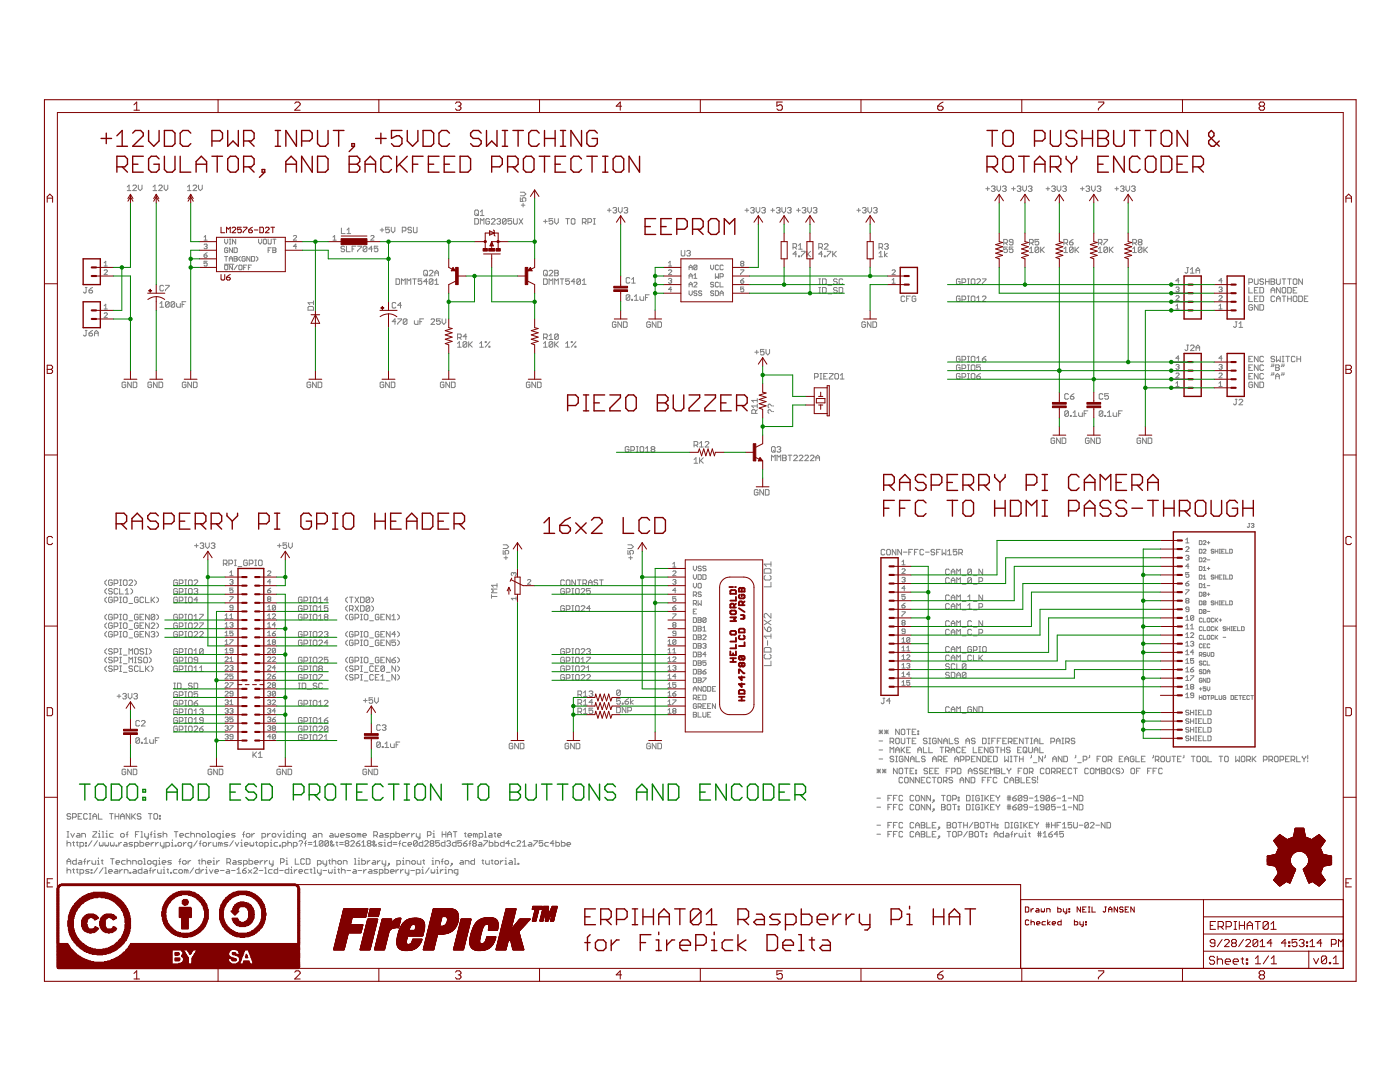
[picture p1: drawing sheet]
<svg xmlns="http://www.w3.org/2000/svg" width="279mm" height="216mm" viewBox="0 0 279 216" stroke-linecap="round" stroke-linejoin="round" font-family="sans-serif">
<g fill="none" stroke="#808080" stroke-width=".2">
<path d="M25.4 38h.7M25.4 37.3l.4-.4v1.1M26.5 37.1l.2-.2h.4l.1 .2v.2l-.7 .7h.7M27.6 36.9v.8l.4 .3 .3-.3v-.8M30.5 37.3l.4-.4v1.1M30.5 38h.8M31.7 37.1l.1-.2h.4l.2 .2v.2l-.7 .7h.7M32.8 36.9v.8l.3 .3 .4-.3v-.8M37.4 38h.7M37.4 37.3l.4-.4v1.1M38.5 37.1l.2-.2h.4l.2 .2v.2l-.8 .7h.8M39.6 36.9v.8l.4 .3 .4-.3v-.8"/>
<path d="M103.8 39.5v.7h.6l-.2-.6 .2-.1h.4l.1 .1v.4l-.1 .2M103.8 38.4h.8l.3 .3-.3 .4h-.8M196.7 37.7h.8M197.1 37.3v.7M197.8 37.3l.2-.2h.4l.2 .2-.2 .4M198.2 37.7h.2M198.4 37.7l.2 .1-.2 .4h-.4l-.2-.2M199 37.1v.7l.3 .4 .4-.4v-.7M200.1 37.3l.2-.2h.3l.2 .2-.2 .4M200.4 37.7h.2M200.6 37.7l.2 .1-.2 .4h-.3l-.2-.2M201.9 37.7h.7"/>
<path d="M202.3 37.3v.7M203 37.3l.2-.2h.4l.1 .2-.1 .4M203.4 37.7h.2M203.6 37.7l.1 .1-.1 .4h-.4l-.2-.2M204.1 37.1v.7l.4 .4 .4-.4v-.7M205.2 37.3l.2-.2h.4l.2 .2-.2 .4M205.6 37.7h.2M205.8 37.7l.2 .1-.2 .4h-.4l-.2-.2M208.8 37.7h.7M209.1 37.3v.7M209.9 37.3l.2-.2h.3l.2 .2-.2 .4M210.2 37.7h.2"/>
<path d="M210.4 37.7l.2 .1-.2 .4h-.3l-.2-.2M211 37.1v.7l.3 .4 .4-.4v-.7M212.1 37.3l.2-.2h.3l.2 .2-.2 .4M212.4 37.7h.2M212.6 37.7l.2 .1-.2 .4h-.3l-.2-.2M215.6 37.7h.8M216 37.3v.7M216.7 37.3l.2-.2h.4l.2 .2-.2 .4M217.1 37.7h.2M217.3 37.7l.2 .1-.2 .4h-.4l-.2-.2M217.8 37.1v.7l.4 .4 .4-.4v-.7M218.9 37.3l.2-.2h.4l.2 .2-.2 .4"/>
<path d="M219.3 37.7h.2M219.5 37.7l.2 .1-.2 .4h-.4l-.2-.2M222.5 37.7h.7M222.9 37.3v.7M223.6 37.3l.2-.2h.4l.1 .2-.1 .4M224 37.7h.2M224.2 37.7l.1 .1-.1 .4h-.4l-.2-.2M224.7 37.1v.7l.4 .4 .3-.4v-.7M225.8 37.3l.2-.2h.4l.1 .2-.1 .4M226.2 37.7h.2M226.4 37.7l.1 .1-.1 .4h-.4l-.2-.2M17 57.4h.4"/>
<path d="M17.2 57.4v.9l-.2 .2-.4-.2M17.8 57.9h.5l.2 .4-.2 .2h-.4l-.1-.2zM18.5 57.4l-.7 .5M20.8 52.5l.3-.4v1M20.8 54l.2-.2 .4 .2v.2l-.6 .6h.6M20.8 53.1h.6M32.7 57.1l-.2-.2h-.4l-.2 .2v.7l.2 .2h.4l.2-.2M33 56.9h.8v.2l-.8 .7v.2M40.7 48.9l.5-.2 .1 .2-.1 .3M40.7 47.3l.3-.3v.9M40.7 47.9h.6M40.7 50.9h.5l.1 .3-.4 .2z"/>
<path d="M41 49.2h.2M41.2 49.2l.1 .1-.1 .3-.5-.1M41.3 52.1h-.6v.5l.3-.1 .3 .1-.1 .5h-.3l-.2-.2M41.3 50.4l-.6 .5M44.8 52.7h1.9M44.8 53l.2-.1 .4 .1v.7l-.1 .1-.5-.1zM44.8 47.7v.7l.3 .3 .3-.3v-.7M44.8 51.2h.6M45.1 51.2v.9M45.4 49.6l-.1-.2h-.3l-.2 .2v.6l.5 .2 .1-.5h-.3M45.8 52.1v-.6l.3-.3 .3 .3v.6M45.8 48.7h.3"/>
<path d="M45.8 47.7h.3M45.8 51.6h.6M45.9 47.7v1M46.4 49.4v1l-.6-1v1M46.4 52.9v.9l-.6-.9v.9M46.7 49.4h.5l.1 .2v.6l-.1 .2h-.5zM46.7 51.2h.5l.1 .1-.1 .3 .1 .4-.1 .1h-.5zM46.7 51.6h.5M47 47.7v1l-.6-1v1M47.3 52.9l-.6 .9M47.8 52.9l.5 .1v.7l-.2 .1-.4-.1v-.7zM48 51.2l-.3 .3v.3l.3 .3"/>
<path d="M48.6 53.4h.3M48.9 51.3l-.1-.1-.5 .1v.7l.2 .1 .4-.1v-.4h-.3M49.3 52.9h-.7v.9M49.6 53.4h.3M49.9 51.2v.9l-.6-.9v.9M50.2 51.2h.5l.1 .1v.7l-.1 .1h-.5zM50.2 52.9h-.6v.9M51.1 51.2l.4 .3v.3l-.4 .3M51.6 47.7v.7l.3 .3 .3-.3v-.7M52.7 47.7h.3l.2 .2v.6l-.2 .2-.4-.2v-.6zM53.5 47.7v.8l.2 .2 .4-.2v-.8M53.5 49.9h.3"/>
<path d="M54.1 49.4h-.6v1M54.4 49.4h.5l.2 .2-.2 .3 .2 .3-.2 .2h-.5zM54.4 47.7h.7M54.4 49.9h.5M54.8 47.7v1M58.5 47.1l.2-.1 .5 .1v.2l-.7 .6h.7M59.2 49.2h-.7l.5-.5v.9M66.5 47.9h.6M66.5 47.3l.3-.3v.9M68.1 45.5v1.1h.8M68.8 49.3l-.2-.2h-.4l-.1 .2 .1 .4h.4l.2 .1-.2 .4h-.4l-.1-.2M69.2 49.1v1.1h.7"/>
<path d="M69.3 45.9l.3-.4v1.1M69.3 46.6h.7M70.3 49.7h.3M71 49.1h-.7v1.1M71.4 49.1h.7v.2l-.7 .7v.2M73.2 49.3v.7l-.2 .2h-.3l-.2-.2M73.2 49.3l-.2-.2h-.3l-.2 .2v.7M73.2 49.3l-.7 .7M74 47.1l.2-.1 .4 .1v.2l-.6 .6h.6M74.3 49.7h-.7l.5-.6v1.1M75.4 49.1h-.7v.6l.5-.2 .2 .2v.3l-.2 .2h-.3l-.2-.2M75.9 45.9h.7"/>
<path d="M76.2 45.5v.8M77.7 45.3h-.7v.6l.3-.2 .4 .2v.4l-.2 .1h-.3l-.2-.1M78.1 45.3v.8l.3 .3 .4-.3v-.8M79 55.6h.6l.2 .2v.8l-.2 .1h-.6zM80.1 56.7v-1.1l.4 .4 .4-.4v1.1M80.3 46.1h.5l.2-.2v-.4l-.2-.2h-.5v1.1M81.2 56.7v-1.1l.4 .4 .4-.4v1.1M82.1 45.5l-.1-.2h-.4l-.2 .4 .2 .2h.4l.1 .4-.1 .1h-.4l-.2-.1M82.4 55.6h.7M82.5 45.3v1l.2 .1h.4l.1-.1v-1M82.7 55.6v1.1M84.2 55.6h-.7v.6l.3-.2 .4 .2v.4l-.2 .1h-.4l-.1-.1"/>
<path d="M84.6 54.1l.2-.2h.3l.2 .2v.7l-.2 .2h-.3l-.2-.2zM84.9 54.7l.4 .3M85.3 56.2h-.7l.5-.6v1.1M85.7 54.1l.2-.2h.3l.2 .2v.2l-.7 .7h.7M86.4 55.8v.8l-.2 .1h-.3l-.2-.1M86.4 55.8l-.2-.2h-.3l-.2 .2v.8M86.4 55.8l-.7 .8M86.8 56l.3-.4v1.1M86.8 56.7h.7M86.8 55v-.7l.3-.4 .4 .4v.7M86.8 54.5h.7M94.7 43.6h.6l.2 .2v.7l-.2 .2h-.6z"/>
<path d="M94.9 41.9h.4l.2 .2v.7l-.2 .2h-.4l-.2-.2v-.7zM95.1 42.7l.4 .3M95.9 44.7v-1.1l.3 .4 .4-.4v1.1M95.9 43h.7M95.9 42.3l.3-.4v1.1M97.7 43.8l-.2-.2h-.4l-.1 .2v.7l.1 .2h.4l.2-.2v-.3h-.4M98.1 43.8l.2-.2h.3l.2 .2v.2l-.7 .7h.7M99.2 43.8l.2-.2h.3l.2 .2-.2 .4M99.5 44.2h.2M99.7 44.2l.2 .2-.2 .3h-.3l-.2-.2M101 43.8v.7l-.2 .2h-.3l-.2-.2M101 43.8l-.2-.2h-.3l-.2 .2v.7"/>
<path d="M101 43.8l-.7 .7M102.1 43.6h-.7v.6l.3-.2 .4 .2v.3l-.2 .2h-.3l-.2-.2M102.5 43.6v.9l.2 .2h.3l.2-.2v-.9M103.6 43.6l.7 1.1M104 40.9h.8M104.3 43.6l-.7 1.1M104.4 40.6v.7M108.5 44.2h.7M108.5 55.6h.5l.2 .2v.8l-.2 .1h-.5zM108.5 54.1l.2-.2h.3l.2 .2v.7l-.2 .2h-.3l-.2-.2zM108.8 43.8v.7M108.8 54.7l.4 .3"/>
<path d="M109.6 56.7v-1.1l.4 .4 .3-.4v1.1M109.6 54.1l.2-.2h.3l.2 .2v.2l-.7 .7h.7M110.3 43.6h-.7v.6l.4-.2 .3 .2v.3l-.2 .2h-.3l-.2-.2M110.7 56.7v-1.1l.4 .4 .3-.4v1.1M110.7 43.6v.8l.4 .3 .3-.3v-.8M110.7 53.9h.6l.1 .2-.1 .4 .1 .3-.1 .2h-.6zM110.7 54.5h.6M111.8 55.6h.7M112.2 55.6v1.1M112.9 43.6h.7M113.3 43.6v1.1M113.6 55.6h-.7v.6l.4-.2 .3 .2v.4l-.1 .1h-.4l-.2-.1"/>
<path d="M114 43.8l.2-.2h.4l.1 .2v.7l-.1 .2h-.4l-.2-.2zM114.7 56.2h-.7l.6-.6v1.1M115.8 55.8v.8l-.1 .1h-.4l-.2-.1M115.8 55.8l-.1-.2h-.4l-.2 .2v.8M115.8 55.8l-.7 .8M116.2 44.4h.6l.2-.2v-.4l-.2-.2h-.6v1.1M116.2 56.7h.8M116.2 56l.4-.4v1.1M116.6 44.4l.4 .3M117.3 44.4h.6l.2-.2v-.4l-.2-.2h-.6v1.1M118.4 44.7h.4M118.4 43.6h.4"/>
<path d="M118.6 43.6v1.1M121.2 42h.8M121.6 41.6v.7M122.3 41.6l.2-.2h.4l.2 .2-.2 .4M122.7 42h.2M122.9 42l.2 .1-.2 .4h-.4l-.2-.2M123.4 41.4v.7l.4 .4 .4-.4v-.7M124.5 41.6l.2-.2h.4l.2 .2-.2 .4M124.9 42h.2M125.1 42l.2 .1-.2 .4h-.4l-.2-.2M125.7 55.6l-.2-.2h-.4l-.1 .2v.7l.1 .2h.4l.2-.2M125.7 59l-.2-.2h-.4l-.1 .2v.7"/>
<path d="M125.7 59v.7l-.2 .2h-.4l-.1-.2M125.7 59l-.7 .7M126.1 59.7h.1v.2h-.1zM126.1 55.8l.3-.4v1.1M126.1 56.5h.7M126.6 59.9h.8M126.6 59.2l.4-.4v1.1M127.7 59.2v.5l.2 .2h.6v-.7M128.8 59.4h.4M129.6 58.8h-.8v1.1M133.4 52.5l.3-.4v1M133.4 54l.2-.2 .4 .2v.2l-.6 .6h.6"/>
<path d="M133.4 53.1h.6M133.4 55.7l.2-.1h.3l.1 .1-.1 .3M133.7 56h.2M133.9 56l.1 .2-.1 .3h-.3l-.2-.2M134 57.8h-.6l.5-.5v.9M136 50v.9l.1 .2h.4l.2-.2v-.9M137.1 50.2l.1-.2h.4l.2 .2-.2 .3M137.4 50.5h.2M137.5 53.4h.7M137.5 53.8v-.6l.3-.3 .4 .3v.6M137.5 55.5v-.6l.3-.3 .4 .3v.6M137.5 57.3v-.7l.3-.3 .4 .3v.7"/>
<path d="M137.5 58v.7l.3 .3 .4-.3v-.7M137.5 56.8h.7M137.5 55.1h.7M137.6 50.5l.2 .2-.2 .4h-.4l-.1-.2M138.5 56.5l.1-.2 .5 .2v.1l-.6 .7h.6M138.5 54.9l.3-.3v.9M138.5 55.5h.6M139.1 58.2l-.2-.2-.4 .2 .1 .3h.3l.2 .2-.2 .3h-.3l-.1-.2M139.1 53l-.2-.1-.4 .1v.7M139.1 53v.7l-.2 .1-.4-.1M139.1 53l-.6 .7M140 58.2l-.1-.2-.5 .2 .2 .3h.3l.1 .2-.1 .3h-.3l-.2-.2"/>
<path d="M141.8 52.9v.6l.3 .3 .3-.3v-.6M142.4 56.5l-.1-.2-.5 .2 .2 .3h.3l.1 .2-.1 .3-.5-.2M142.4 58.2l-.1-.2-.5 .2 .2 .3h.3l.1 .2-.1 .3h-.3l-.2-.2M142.8 58h.4l.2 .2v.6l-.2 .2h-.4zM142.8 54.6v.9l.3-.3 .3 .3v-.9M143.4 53l-.2-.1-.4 .1v.7l.1 .1 .5-.1M143.4 56.5l-.2-.2-.4 .2v.6l.1 .2 .5-.2M143.7 56.3v1h.6M143.7 58.5h.6M143.7 55.2h.5l.1-.4-.1-.2h-.5v.9M143.7 59v-.6l.3-.4 .3 .4v.6M144.3 53l-.1-.1-.5 .1v.7l.2 .1 .4-.1"/>
<path d="M147.8 56h.5l.1 .3-.1 .2h-.3l-.2-.2zM147.8 53.8h.6l-.6 1M148 52.6l-.2 .2 .2 .3h.3l.1-.2-.1-.3M148 52.6l-.2-.1 .2-.4 .4 .2-.1 .3M148 52.6h.3M148.4 57.3h-.6v.5l.3-.2 .3 .2-.1 .4h-.3l-.2-.1M148.4 55.6l-.6 .4M148.7 42h.7M149.1 41.6v.7M149.8 41.6l.2-.2h.3l.2 .2-.2 .4M150.2 42h.1M150.3 42l.2 .1-.2 .4h-.3l-.2-.2"/>
<path d="M150.9 41.4v.7l.4 .4 .3-.4v-.7M152 41.6l.2-.2h.3l.2 .2-.2 .4M152.4 42h.1M152.5 42l.2 .1-.2 .4h-.3l-.2-.2M153.8 42h.8M154.2 41.6v.7M154.9 41.6l.2-.2h.4l.2 .2-.2 .4M155.3 42h.2M155.5 42l.2 .1-.2 .4h-.4l-.2-.2M156 41.4v.7l.4 .4 .4-.4v-.7M157.2 41.6l.1-.2h.4l.2 .2-.2 .4M157.5 42h.2"/>
<path d="M157.7 42l.2 .1-.2 .4h-.4l-.1-.2M158.3 49.4h.5l.2-.2v-.4l-.2-.2h-.5v1.1M158.6 49.4l.4 .3M159 50.7h-.7l.5-.6v1.1M159 42h.7M159.3 41.6v.7M159.4 51.1h.2v.1h-.2zM159.4 49l.3-.4v1.1M159.4 49.7h.7M159.9 50.1h.8v.2l-.8 .8v.1M160.1 41.6l.2-.2h.3l.2 .2-.2 .4M160.5 42h.1"/>
<path d="M160.6 42l.2 .1-.2 .4h-.3l-.2-.2M161 50.1v1.1M161.2 50.7l.6 .5M161.2 41.4v.7l.4 .4 .3-.4v-.7M161.8 50.1l-.8 .8M162.3 41.6l.2-.2h.4l.1 .2-.1 .4M162.7 42h.2M162.9 42l.1 .1-.1 .4h-.4l-.2-.2M163.4 56.7h.4M163.4 55.6h.4M163.4 58.5h.4M163.4 57.4h.4"/>
<path d="M163.4 49.4h.6l.1-.2v-.4l-.1-.2h-.6v1.1M163.6 55.6v1.1M163.6 57.4v1.1M163.8 49.4l.3 .3M164.1 50.7h-.7l.6-.6v1.1M164.1 55.6h.6l.2 .2v.8l-.2 .1h-.6zM164.1 57.4h.6l.2 .1v.8l-.2 .2h-.6zM164.5 51.1h.2v.1h-.2zM164.5 48.8l.2-.2h.4l.1 .2v.2l-.7 .7h.7M165.1 50.1h.7v.2l-.7 .8v.1M165.2 56.9h.8M165.2 58.6h.8"/>
<path d="M166.2 50.1v1.1M166.3 50.7l.6 .5M166.9 50.1l-.7 .8M167.1 55.8l-.2-.2h-.4l-.2 .2 .2 .4h.4l.2 .2-.2 .3h-.4l-.2-.1M167.1 57.5l-.2-.1h-.4l-.2 .1 .2 .4h.4l.2 .2-.2 .4h-.4l-.2-.2M167.5 57.4h.5l.2 .1v.8l-.2 .2h-.5zM168.2 55.8l-.2-.2h-.4l-.1 .2v.8l.1 .1h.4l.2-.1M171 42h.7M171.4 41.6v.7M172.1 41.6l.2-.2h.4l.1 .2-.1 .4M172.5 42h.2M172.7 42l.1 .1-.1 .4h-.4l-.2-.2"/>
<path d="M173.2 41.4v.7l.4 .4 .3-.4v-.7M174.3 41.6l.2-.2h.4l.1 .2-.1 .4M174.7 42h.2M174.9 42l.1 .1-.1 .4h-.4l-.2-.2M175.4 51.2h.7M175.4 50.5l.4-.4v1.1M175.4 49.4h.6l.1-.2v-.4l-.1-.2h-.6v1.1M175.8 49.4l.3 .3M176.5 50.1v1.1M176.5 48.8l.2-.2h.4l.2 .2-.2 .4M176.9 49.2h.2M177.1 50.5l-.6 .4 .6 .3"/>
<path d="M177.1 49.2l.2 .2-.2 .3h-.4l-.2-.2M178 55.9l.4-.3v.9M178 56.5h.7M178 54l.2-.2 .5 .2v.2l-.7 .6h.7M180.6 59.3l-.2-.2h-.4l-.2 .2v.7l.2 .2h.4l.2-.2M180.9 59.6h.4M181.7 59.1h-.8v1.1M182.8 59.3l-.2-.2h-.4l-.2 .2v.7l.2 .2h.4l.2-.2v-.4h-.4M191.6 55.8l-.2-.2h-.3l-.2 .2v.8l.2 .1h.3l.2-.1v-.4h-.4M191.6 59.3l-.2-.2h-.3l-.2 .2v.7l.2 .2h.3l.2-.2v-.4h-.4M192 59.8h.5l.2-.2v-.3l-.2-.2h-.5v1.1M192 56.4h.5l.2-.2v-.4l-.2-.2h-.5v1.1"/>
<path d="M193.1 56.7h.4M193.1 55.6h.4M193.1 59.1h.4M193.3 55.6v1.1M193.3 59.1v1.1M193.8 55.8l.2-.2h.4l.2 .2v.8l-.2 .1h-.4l-.2-.1zM193.8 59.3l.2-.2h.4l.2 .2v.7l-.2 .2h-.4l-.2-.2zM194.9 55.8l.2-.2h.4l.2 .2v.2l-.8 .7h.8M194.9 59.4l.4-.3v1.1M196 55.6h.8v.2l-.8 .8v.1M196 59.3l.2-.2h.4l.2 .2v.1l-.8 .8h.8M200.3 48.5h.6l.1-.2v-.4l-.1-.1h-.6v1.1"/>
<path d="M200.7 48.5l.3 .4M201 49.3h-.7v.5l.4-.1 .3 .1v.4l-.1 .2h-.4l-.2-.2M202.2 49.3h-.8v.5l.4-.1 .4 .1v.4l-.2 .2h-.4l-.2-.2M202.2 48.3h-.6l-.2-.2 .2-.3h.4l.2 .1v.8l-.2 .2h-.4l-.2-.2M205.5 49.7l.3-.4v1.1M205.5 50.4h.7M205.5 48.5h.5l.2-.2v-.4l-.2-.1h-.5v1.1M205.8 48.5l.4 .4M207.3 49.5v.7l-.2 .2h-.3l-.2-.2M207.3 47.8h-.7v.5l.3-.2 .4 .2v.4l-.2 .2h-.3l-.2-.2M207.3 49.5l-.2-.2h-.3l-.2 .2v.7M207.3 49.5l-.7 .7"/>
<path d="M207.7 49.3v1.1M207.9 49.8l.5 .6M208.4 49.3l-.7 .7M212.3 50.4h.8M212.3 49.7l.4-.4v1.1M212.3 48.5h.6l.2-.2v-.4l-.2-.1h-.6v1.1M212.7 48.5l.4 .4M213.4 48.3h.6l.2 .4-.2 .2h-.4l-.2-.2zM214.2 49.5v.7l-.2 .2h-.4l-.2-.2M214.2 49.5l-.2-.2h-.4l-.2 .2v.7M214.2 49.5l-.8 .7M214.2 47.8l-.8 .5"/>
<path d="M214.5 49.3v1.1M214.7 49.8l.6 .6M215.3 49.3l-.8 .7M219.2 50.4h.7M219.2 49.7l.4-.4v1.1M219.2 48.5h.6l.1-.2v-.4l-.1-.1h-.6v1.1M219.6 48.5l.3 .4M220.3 47.8h.7v.1l-.7 .8v.2M221 49.5v.7l-.1 .2h-.4l-.2-.2M221 49.5l-.1-.2h-.4l-.2 .2v.7M221 49.5l-.7 .7M221.4 49.3v1.1"/>
<path d="M221.6 49.8l.5 .6M222.1 49.3l-.7 .7M226.1 50.4h.7M226.1 49.7l.3-.4v1.1M226.1 48.5h.5l.2-.2v-.4l-.2-.1h-.5v1.1M226.4 48.5l.4 .4M227.4 48.3l-.2-.2 .2-.3h.3l.2 .1-.2 .4M227.4 48.3l-.2 .2 .2 .4h.3l.2-.2-.2-.4M227.4 48.3h.3M227.9 49.5v.7l-.2 .2h-.3l-.2-.2M227.9 49.5l-.2-.2h-.3l-.2 .2v.7M227.9 49.5l-.7 .7"/>
<path d="M228.3 49.3v1.1M228.5 49.8l.5 .6M229 49.3l-.7 .7M234.7 59.2l.1-.2h.4l.1 .2-.6 .7h.6M234.7 57.4l.1-.1h.4l.1 .1-.1 .4M235 57.8h.2M235.2 57.8l.1 .1-.1 .3h-.4l-.1-.1M235.3 56h-.6l.5-.4v.9M236.8 53.4h.4M237 53.4v.9l-.2 .2-.3-.2M237.6 54.5h.7M237.6 53.8l.4-.4v1.1"/>
<path d="M238.7 54h.7M238.7 54.5v-.7l.4-.4 .3 .4v.7M243.3 59.2l.1-.2h.3l.2 .2-.6 .7h.6M243.3 57.4l.1-.1h.3l.2 .1-.2 .4M243.6 57.8h.1M243.7 57.8l.2 .1-.2 .3h-.3l-.1-.1M243.9 56h-.6l.4-.4v.9M249.2 56.4h.6l.2-.2v-.4l-.2-.2h-.6v1.1M249.2 57.4v1.1h.8M249.2 59.1v1.1h.8M250.3 55.6v1l.2 .1h.4l.2-.1v-1M250.3 57.9h.4"/>
<path d="M250.3 59.6h.4M251.1 57.4h-.8v1.1h.8M251.1 59.1h-.8v1.1h.8M251.4 57.4h.6l.2 .1v.8l-.2 .2h-.6zM251.4 59.1h.6l.2 .2v.7l-.2 .2h-.6zM252.2 55.8l-.2-.2h-.4l-.2 .2 .2 .4h.4l.2 .2-.2 .3h-.4l-.2-.1M252.6 56.2h.7M252.6 55.6v1.1M253.3 55.6v1.1M253.7 55.6h.5l.2 .2-.2 .4 .2 .4-.2 .1h-.5zM253.7 56.2h.5M253.7 58.5v-.8l.3-.3 .4 .3v.8"/>
<path d="M253.7 57.9h.7M254.4 59.3l-.2-.2h-.3l-.2 .2v.7l.2 .2h.3l.2-.2M254.8 55.6v1l.2 .1h.3l.2-.1v-1M254.8 59.6h.7M255.5 57.4v1.1l-.7-1.1v1.1M255.9 55.6h.7M255.9 57.5l.2-.1h.3l.2 .1v.8l-.2 .2h-.3l-.2-.2zM255.9 59.1h.7M256.2 55.6v1.1M256.2 59.1v1.1M257 55.6h.7M257 57.4h.5l.2 .1v.8l-.2 .2h-.5z"/>
<path d="M257 59.1v1.1M257 59.6h.7M257.3 55.6v1.1M257.7 59.1v1.1M258.1 55.8l.2-.2h.3l.2 .2v.8l-.2 .1h-.3l-.2-.1zM258.1 57.9h.3M258.3 59.1h.3l.2 .2v.7l-.2 .2h-.3l-.2-.2v-.7zM258.8 57.4h-.7v1.1h.7M259.2 59.1h.5l.2 .2v.7l-.2 .2h-.5zM259.9 55.6v1.1l-.7-1.1v1.1M260.3 59.6h.4M261 59.1h-.7v1.1h.7"/>
<path d="M17 65.9h.4M17.2 65.9v1l-.2 .1-.4-.1M17.8 66.5h.5l.2 .4-.2 .1h-.4l-.1-.1zM18.5 65.9l-.7 .6M18.9 66.5h.7M18.9 67v-.7l.3-.4 .4 .4v.7M20.8 61l.3-.3v1M20.8 61.7h.6M20.8 62.6l.2-.2h.3l.1 .2-.6 .8h.6M25.1 76.4l-.2-.2h-.3l-.2 .2v.8l.2 .1h.3l.2-.1v-.4h-.4M26.2 76.2v1.1l-.7-1.1v1.1M26.6 76.2h.5l.2 .2v.8l-.2 .1h-.5z"/>
<path d="M30.2 76.4l-.1-.2h-.4l-.2 .2v.8l.2 .1h.4l.1-.1v-.4h-.3M31.3 76.2v1.1l-.7-1.1v1.1M31.7 76.2h.6l.2 .2v.8l-.2 .1h-.6zM31.9 60.6l.4-.4v1.1M31.9 61.3h.8M33.8 60.4v.7l-.2 .2h-.4l-.2-.2M33.8 60.4l-.2-.2h-.4l-.2 .2v.7M33.8 60.4l-.8 .7M34.9 60.4v.7l-.2 .2h-.4l-.2-.2M34.9 60.4l-.2-.2h-.4l-.2 .2v.7M34.9 60.4l-.8 .7M35.2 60.6v.5l.2 .2h.6v-.7"/>
<path d="M36.3 60.7h.4M37.1 60.2h-.8v1.1M37.1 76.4l-.2-.2h-.3l-.2 .2v.8l.2 .1h.3l.2-.1v-.4h-.4M38.2 76.2v1.1l-.7-1.1v1.1M38.6 76.2h.5l.2 .2v.8l-.2 .1h-.5zM61.6 61.2h.8l.2 .1v.6h-1.1v-.6zM62 76.4l-.2-.2h-.3l-.2 .2v.8l.2 .1h.3l.2-.1v-.4h-.4M62.6 60v.8M62.6 60.4h-1.1l.3 .4M63.1 76.2v1.1l-.7-1.1v1.1M63.5 76.2h.5l.2 .2v.8l-.2 .1h-.5zM76.6 76.4l-.2-.2h-.3l-.2 .2v.8l.2 .1h.3l.2-.1v-.4h-.4"/>
<path d="M77.7 76.2v1.1l-.7-1.1v1.1M78.1 76.2h.5l.2 .2v.8l-.2 .1h-.5zM79 64.2h-.7l.5-.6v1.1M79 60.5l-.2-.1h-.4l-.1 .1v.8l.1 .2h.4l.2-.2M79.4 63.6h.7v.2l-.7 .7v.2M80.1 60.9h-.7l.5-.5v1.1M81.2 63.8v.7l-.2 .2h-.3l-.2-.2M81.2 63.8l-.2-.2h-.3l-.2 .2v.7M81.2 63.8l-.7 .7M82.7 64v.5l.2 .2h.5v-.7M83.8 64.2h.4M84.5 63.6h-.7v1.1"/>
<path d="M86 63.8l.2-.2h.4l.1 .2v.2l-.7 .7h.7M87.9 63.6h-.8v.6l.4-.2 .4 .2v.3l-.2 .2h-.4l-.2-.2M88.2 63.6v.7l.4 .4 .4-.4v-.7M88.6 76.4l-.2-.2h-.3l-.2 .2v.8l.2 .1h.3l.2-.1v-.4h-.4M89.7 76.2v1.1l-.7-1.1v1.1M90.1 76.2h.5l.2 .2v.8l-.2 .1h-.5zM91.3 68.5l.4-.3v1.1M91.3 69.3h.8M91.3 67.4h.6l.2-.2v-.4l-.2-.1h-.6v1M91.7 67.4l.4 .3M93.2 68.3v.8l-.2 .2h-.4l-.2-.2M93.2 68.3l-.2-.1h-.4l-.2 .1v.8"/>
<path d="M93.2 68.3l-.8 .8M93.2 67.2h-.8l.6-.5v1M93.5 68.2v1.1M93.7 68.7l.6 .6M94.3 68.2l-.8 .7M95.7 69.3h.8M95.7 68.5l.4-.3v1.1M96.8 68.2h.2v.1h-.2zM97.6 69.1h.2v.2h-.2zM97.8 68.2l-1 1.1M105.8 76.4l-.2-.2h-.4l-.1 .2v.8l.1 .1h.4l.2-.1v-.4h-.4M106.9 76.2v1.1l-.7-1.1v1.1"/>
<path d="M107.3 76.2h.5l.2 .2v.8l-.2 .1h-.5zM108.5 67.4h.5l.2-.2v-.4l-.2-.1h-.5v1M108.5 69.3h.7M108.5 68.5l.3-.3v1.1M108.8 67.4l.4 .3M109.6 67l.4-.3v1M109.6 67.7h.7M110.3 68.3l-.2-.1h-.3l-.2 .1v.8M110.3 68.3v.8l-.2 .2h-.3l-.2-.2M110.3 68.3l-.7 .8M110.7 68.2v1.1M110.9 68.7l.5 .6"/>
<path d="M111.4 66.8l-.1-.1h-.4l-.2 .1v.8M111.4 66.8v.8l-.1 .1h-.4l-.2-.1M111.4 68.2l-.7 .7M111.4 66.8l-.7 .8M112.9 69.3h.7M112.9 68.5l.4-.3v1.1M114 68.2h.2v.1h-.2zM114.7 69.1h.2v.2h-.2zM114.9 68.2l-.9 1.1M122.9 64.4l-.1-.2h-.4l-.2 .2v.7l.2 .2h.4l.1-.2v-.3h-.3M124.1 64.2v1.1l-.8-1.1v1.1M124.4 64.2h.6l.2 .2v.7l-.2 .2h-.6z"/>
<path d="M129.8 64.4l-.2-.2h-.3l-.2 .2v.7l.2 .2h.3l.2-.2v-.3h-.4M130.9 64.2v1.1l-.7-1.1v1.1M131.3 64.2h.5l.2 .2v.7l-.2 .2h-.5zM150.6 70.3h.8M151 69.9v.7M151.1 79.5v.8M151.1 79.9h-1.1l.4 .4M152.5 69.7h-.7v.6l.5-.2 .2 .2v.3l-.2 .2h-.4l-.1-.2M152.9 69.7v.7l.3 .4 .4-.4v-.7M162.6 75.2h.5l.2-.1v-.4l-.2-.2h-.5v1.1M163.7 74.5h.3M163.7 75.6h.3"/>
<path d="M163.8 74.5v1.1M164.4 75.1h.4M165.1 74.5h-.7v1.1h.7M165.5 74.5h.7v.2l-.7 .7v.2h.7M166.6 74.7l.2-.2h.4l.1 .2v.7l-.1 .2h-.4l-.2-.2zM167.7 75.6h.7M167.7 74.9l.4-.4v1.1M172.7 64.4l-.1-.2h-.4l-.2 .2v.7l.2 .2h.4l.1-.2v-.3h-.3M173.8 64.2v1.1l-.7-1.1v1.1M174.2 64.2h.6l.1 .2v.7l-.1 .2h-.6zM191.6 71.3l-.2-.2h-.3l-.2 .2v.7l.2 .2h.3l.2-.2v-.4h-.4M191.6 73l-.2-.2h-.3l-.2 .2v.7l.2 .2h.3l.2-.2v-.3h-.4"/>
<path d="M191.6 74.7l-.2-.2h-.3l-.2 .2v.7l.2 .2h.3l.2-.2v-.3h-.4M192 75.2h.5l.2-.1v-.4l-.2-.2h-.5v1.1M192 73.5h.5l.2-.1v-.4l-.2-.2h-.5v1.1M192 71.8h.5l.2-.2v-.3l-.2-.2h-.5v1.1M193.1 74.5h.4M193.1 75.6h.4M193.1 72.8h.4M193.1 73.9h.4M193.1 71.1h.4M193.1 72.2h.4M193.1 60.2h.4M193.3 71.1v1.1"/>
<path d="M193.3 72.8v1.1M193.3 74.5v1.1M193.8 73l.2-.2h.4l.2 .2v.7l-.2 .2h-.4l-.2-.2zM193.8 71.3l.2-.2h.4l.2 .2v.7l-.2 .2h-.4l-.2-.2zM193.8 74.7l.2-.2h.4l.2 .2v.7l-.2 .2h-.4l-.2-.2zM194.9 71.5l.4-.4v1.1M194.9 75.1h.6l.2 .3-.2 .2h-.4l-.2-.2zM194.9 72.2h.8M194.9 60.2h.8M195.7 72.8h-.8v.6l.4-.2 .4 .2v.3l-.2 .2h-.4l-.2-.2M195.7 74.5l-.8 .6M196 71.6h.6l.2 .4-.2 .2h-.4l-.2-.2z"/>
<path d="M196.8 71.1l-.8 .5M213.2 78.7l-.2-.2h-.3l-.2 .2v.8l.2 .2h.3l.2-.2M213.6 79.1h.6l.1 .4-.1 .2h-.4l-.2-.2zM214.3 78.5l-.7 .6M220.1 78.7l-.2-.2h-.3l-.2 .2v.8l.2 .2h.3l.2-.2M221.2 78.5h-.7v.6l.3-.2 .4 .2v.4l-.2 .2h-.3l-.2-.2M234.7 61l.3-.3v1M234.7 76.5l.3-.3v.9M234.7 61.7h.6M234.7 77.1h.6M234.7 74.6l.1-.2 .5 .2v.2l-.6 .6h.6M234.7 72.9l.5-.2 .1 .2-.1 .3"/>
<path d="M235 73.2h.2M235.2 73.2l.1 .2-.1 .3h-.4l-.1-.2M235.3 71.5h-.6l.5-.5v1M236.8 68.9h.4M237 68.9v.9l-.2 .2-.3-.2M237.6 69l.2-.1h.3l.2 .1v.2l-.7 .8h.7M238.7 70v-.8l.4-.3 .3 .3v.8M238.7 69.4h.7M243.3 61l.3-.3v1M243.3 76.5l.3-.3v.9M243.3 61.7h.6M243.3 72.9l.4-.2 .2 .2-.2 .3"/>
<path d="M243.3 74.6l.1-.2 .5 .2v.2l-.6 .6h.6M243.3 77.1h.6M243.6 73.2h.1M243.7 73.2l.2 .2-.2 .3h-.3l-.1-.2M243.9 71.5h-.6l.4-.5v1M246.5 64.2h.4M246.5 79.7h.4M246.7 64.2v.9l-.2 .2-.3-.2M246.7 79.7v.9l-.2 .2-.3-.2M247.3 65.3h.7M247.3 79.9l.2-.2h.3l.2 .2v.1l-.7 .8h.7M247.3 64.6l.3-.4v1.1"/>
<path d="M249.2 75.1h.4M249.2 73.4h.4M249.2 71.6h.4M250 76.4l-.2-.2h-.4l-.2 .2v.8l.2 .1h.4l.2-.1v-.4h-.4M250 61l-.2-.2h-.4l-.2 .2v.7l.2 .2h.4l.2-.2v-.4h-.4M250 71.1h-.8v1.1h.8M250 72.8h-.8v1.1h.8M250 74.5h-.8v1.1h.8M251.1 60.8v1.1l-.8-1.1v1.1M251.1 71.1v1.1l-.8-1.1v1.1M251.1 72.8v1.1l-.8-1.1v1.1M251.1 74.5v1.1l-.8-1.1v1.1"/>
<path d="M251.1 76.2v1.1l-.8-1.1v1.1M251.4 76.2h.6l.2 .2v.8l-.2 .1h-.6zM251.4 60.8h.6l.2 .2v.7l-.2 .2h-.6zM252.2 71.3l-.2-.2h-.4l-.2 .2v.7l.2 .2h.4l.2-.2M252.2 73l-.2-.2h-.4l-.2 .2v.7l.2 .2h.4l.2-.2M252.2 74.7l-.2-.2h-.4l-.2 .2v.7l.2 .2h.4l.2-.2M253.9 72.6v.4l-.2 .2M253.9 74.3v.4l-.2 .2M254.2 72.6v.4l-.2 .2M254.2 74.3v.4l-.2 .2M254.4 71.3l-.2-.2h-.3l-.2 .2 .2 .3h.3l.2 .2-.2 .4h-.3l-.2-.2M254.6 75.1h.7"/>
<path d="M254.6 72.8h.5l.2 .2-.2 .4 .2 .3-.2 .2h-.5zM254.6 75.6v-.7l.4-.4 .3 .4v.7M254.6 73.4h.5M254.8 60.2v-.8l.3-.3 .4 .3v.8M254.8 71.1v1.1l.3-.4 .4 .4v-1.1M255.9 72.6v.4l-.2 .2M255.9 74.3v.4l-.2 .2M255.9 71.1h.3M255.9 72.2h.3M256.1 71.1v1.1M256.2 72.6v.4l-.1 .2M256.2 74.3v.4l-.1 .2"/>
<path d="M256.6 71.1h.7M257 71.1v1.1M258.4 71.3l-.1-.2h-.4l-.2 .2v.7l.2 .2h.4l.1-.2M258.8 71.1v1.1M258.8 71.6h.8M259.6 71.1v1.1M125.5 89.3l-.2-.2h-.3l-.2 .2v.7l.2 .2h.3l.2-.2v-.3h-.3M125.9 89.9h.5l.2-.2v-.4l-.2-.2h-.5v1.1M127 89.1h.4M127 90.2h.4M127.2 89.1v1.1M127.9 89.1h.4l.2 .2v.7l-.2 .2h-.4l-.2-.2v-.7z"/>
<path d="M128.8 90.2h.8M128.8 89.5l.4-.4v1.1M130.1 89.7l-.2-.2 .2-.4h.4l.2 .2-.2 .4M130.1 89.7l-.2 .2 .2 .3h.4l.2-.2-.2-.3M130.1 89.7h.4M138.5 91.7l.4-.4v1.1M138.5 92.4h.8M138.5 88.8h.6l.2-.2v-.3l-.2-.2h-.6v1.1M138.9 88.8l.4 .4M139.6 91.3v1.1M139.6 88.5l.4-.4v1.1M139.6 89.2h.8"/>
<path d="M139.8 91.9l.6 .5M140.4 91.3l-.8 .8M140.7 88.3l.2-.2h.4l.2 .2v.2l-.8 .7h.8M150.8 82.5v-.6l-.2-.2h-.4l-.2 .2v.6h1.1M151.1 81h-1.1l.4 .4M151.1 81.7l-.3 .4M151.1 80.6v.8M151.3 97.9l-.2-.2h-.4l-.2 .2v.7l.2 .2h.4l.2-.2v-.4h-.4M152.4 97.7v1.1l-.8-1.1v1.1M152.7 97.7h.6l.2 .2v.7l-.2 .2h-.6zM154 91.9v-1.1l.3 .4 .4-.4v1.1M154 82.1l-.4-.4h-.1l-.2 .2v.4l.2 .2"/>
<path d="M154 81l-.4-.4h-.1l-.2 .2v.4l.2 .2M154.2 89.1h.3l.2 .2v.7l-.2 .2h-.3l-.2-.2v-.7zM154.2 82.1h.2M154.2 81h.2M154.3 89.9l.4 .3M155.1 91.9v-1.1l.3 .4 .4-.4v1.1M155.1 89.3l.2-.2h.3l.2 .2-.2 .4M155.4 89.7h.2M155.6 89.7l.2 .2-.2 .3h-.3l-.2-.2M156.2 90.8h.5l.2 .2-.2 .4 .2 .3-.2 .2h-.5zM156.2 91.4h.5M157.3 90.8h.7"/>
<path d="M157.6 90.8v1.1M158.4 91l.2-.2h.3l.2 .2v.2l-.7 .7h.7M159.5 91l.2-.2h.3l.2 .2v.2l-.7 .7h.7M160.6 91l.2-.2h.4l.1 .2v.2l-.7 .7h.7M161.7 91l.2-.2h.4l.2 .2v.2l-.8 .7h.8M162.8 91.4h.8M162.8 91.9v-.7l.4-.4 .4 .4v.7M210.5 87.6l-.2-.2h-.4l-.1 .2v.7l.1 .2h.4l.2-.2v-.4h-.4M211.6 87.4v1.1l-.7-1.1v1.1M212 87.4h.5l.2 .2v.7l-.2 .2h-.5zM213.2 82.2l-.2-.2h-.3l-.2 .2v.7M213.2 82.2v.7l-.2 .2h-.3l-.2-.2"/>
<path d="M213.2 82.2l-.7 .7M213.6 82.9h.2v.2h-.2zM214.2 82.4l.3-.4v1.1M214.2 83.1h.7M215.3 82.4v.5l.2 .2h.5v-.7M216.4 82.5h.3M217.1 82h-.7v1.1M217.4 87.6l-.2-.2h-.4l-.2 .2v.7l.2 .2h.4l.2-.2v-.4h-.4M218.5 87.4v1.1l-.8-1.1v1.1M218.8 87.4h.6l.2 .2v.7l-.2 .2h-.6zM220.1 82.2l-.2-.2h-.3l-.2 .2v.7M220.1 82.2v.7l-.2 .2h-.3l-.2-.2"/>
<path d="M220.1 82.2l-.7 .7M220.5 82.9h.2v.2h-.2zM221 82.4l.4-.4v1.1M221 83.1h.8M222.1 82.4v.5l.2 .2h.6v-.7M223.2 82.5h.4M224 82h-.8v1.1M227.6 87.6l-.1-.2h-.4l-.2 .2v.7l.2 .2h.4l.1-.2v-.4h-.3M228.8 87.4v1.1l-.8-1.1v1.1M229.1 87.4h.6l.2 .2v.7l-.2 .2h-.6zM21.3 115.7l-.4 .4v.3l.4 .4M21.3 117.4l-.4 .4v.4l.4 .3"/>
<path d="M21.3 119.1l-.4 .4v.4l.4 .3M22.4 117.6l-.2-.2h-.3l-.2 .2 .2 .4h.3l.2 .2-.2 .3h-.3l-.2-.2M22.4 119.3l-.2-.2h-.3l-.2 .2v.8l.2 .1h.3l.2-.1v-.4h-.4M22.4 115.9l-.2-.2h-.3l-.2 .2v.7l.2 .2h.3l.2-.2v-.3h-.4M22.8 116.4h.5l.2-.1v-.4l-.2-.2h-.5v1.1M22.8 119.9h.5l.2-.2v-.4l-.2-.2h-.5v1.1M23.5 117.6l-.2-.2h-.3l-.2 .2v.7l.2 .2h.3l.2-.2M23.9 117.4v1.1h.7M23.9 119.1h.4M23.9 115.7h.4M23.9 116.8h.4M24.1 115.7v1.1"/>
<path d="M24.1 119.1v1.1M24.6 119.3l.2-.2h.4l.2 .2v.8l-.2 .1h-.4l-.2-.1zM24.6 115.9l.2-.2h.4l.2 .2v.7l-.2 .2h-.4l-.2-.2zM25 117.8l.4-.4v1.1M25 118.5h.7M25.7 115.9l.2-.2h.4l.2 .2v.2l-.8 .7h.8M26.1 117.4l.4 .4v.4l-.4 .3M26.8 115.7l.4 .4v.3l-.4 .4M27.6 119.3l-.2-.2h-.4l-.2 .2v.8l.2 .1h.4l.2-.1v-.4h-.4M28.7 119.3l-.2-.2h-.4l-.2 .2v.8l.2 .1h.4l.2-.1M29 119.1v1.1h.8M30.2 119.1v1.1"/>
<path d="M30.3 119.7l.6 .5M30.9 119.1l-.7 .8M31.3 119.1l.3 .4v.4l-.3 .3M35.4 117.6l-.2-.2h-.3l-.2 .2v.7l.2 .2h.3l.2-.2v-.3h-.4M35.4 119.3l-.2-.2h-.3l-.2 .2v.8l.2 .1h.3l.2-.1v-.4h-.4M35.4 115.9l-.2-.2h-.3l-.2 .2v.7l.2 .2h.3l.2-.2v-.3h-.4M35.8 119.9h.5l.2-.2v-.4l-.2-.2h-.5v1.1M35.8 118.2h.5l.2-.2v-.4l-.2-.2h-.5v1.1M35.8 116.4h.5l.2-.1v-.4l-.2-.2h-.5v1.1M36.9 119.1h.4M36.9 117.4h.4M36.9 118.5h.4"/>
<path d="M36.9 115.7h.4M36.9 116.8h.4M37.1 115.7v1.1M37.1 117.4v1.1M37.1 119.1v1.1M37.6 117.6l.2-.2h.4l.2 .2v.7l-.2 .2h-.4l-.2-.2zM37.6 115.9l.2-.2h.4l.2 .2v.7l-.2 .2h-.4l-.2-.2zM37.8 119.1h.4l.2 .2v.8l-.2 .1h-.4l-.2-.1v-.8zM38.7 117.6l.2-.2h.4l.2 .2-.2 .4M38.7 115.9l.2-.2h.4l.2 .2v.2l-.8 .7h.8M38.8 108.9h.8M39.1 118h.2"/>
<path d="M39.2 108.5v.7M39.3 118l.2 .2-.2 .3h-.4l-.2-.2M39.5 119.7h-.8l.6-.6v1.1M39.9 108.5l.2-.2h.4l.2 .2-.2 .4M40.3 108.9h.2M40.5 108.9l.2 .2-.2 .3h-.4l-.2-.2M41 108.3v.8l.4 .3 .4-.3v-.8M42.1 108.5l.2-.2h.4l.2 .2-.2 .4M42.5 108.9h.2M42.7 108.9l.2 .2-.2 .3h-.4l-.2-.2M44.6 112.5h.5l.2-.2v-.3l-.2-.2h-.5v1.1M44.9 112.5l.4 .4"/>
<path d="M45.7 112.5h.5l.2-.2v-.3l-.2-.2h-.5v1.1M45.9 114.2l.3-.3v1M45.9 114.9h.6M45.9 115.8l.1-.2h.3l.2 .2-.2 .3M45.9 119.1h.6l-.6 .9M46.2 116.1h.1M46.3 116.1l.2 .2-.2 .3h-.3l-.1-.2M46.5 117.3h-.6v.5l.3-.1 .3 .1v.3l-.2 .2h-.3l-.1-.2M46.8 111.8h.4M46.8 112.9h.4M47 111.8v1.1M47.5 113.1h.8"/>
<path d="M49.4 112l-.2-.2h-.4l-.2 .2v.7l.2 .2h.4l.2-.2v-.4h-.4M49.7 112.5h.6l.2-.2v-.3l-.2-.2h-.6v1.1M50.8 111.8h.4M50.8 112.9h.4M51 111.8v1.1M51.8 111.8h.3l.2 .2v.7l-.2 .2h-.3l-.2-.2v-.7zM53.4 117.8h.5l.1 .3-.1 .2h-.3zM53.4 114.1l.2-.2 .4 .2v.1l-.6 .7h.6M53.6 119.5l-.2-.1 .2-.3h.3l.1 .1-.1 .3M53.6 119.5l-.2 .2 .2 .3h.3l.1-.2-.1-.3M53.6 119.5h.3M54 116.1h-.6l.5-.5v1"/>
<path d="M54 117.3l-.6 .5M55.4 108.9h.7M55.8 108.5v.7M57.2 108.3h-.7v.6l.4-.2 .3 .2v.3l-.2 .2h-.3l-.2-.2M57.6 108.3v.8l.4 .3 .3-.3v-.8M60.3 119.3l-.2-.2h-.4l-.1 .2v.8l.1 .1h.4l.2-.1v-.4h-.4M60.7 119.9h.5l.2-.2v-.4l-.2-.2h-.5v1.1M61.8 119.1h.3M62 119.1v1.1M62.7 119.1h.4l.1 .2v.8l-.1 .1h-.4l-.2-.1v-.8zM63.6 119.5l.4-.4v1.1M65.4 119.7h-.7l.6-.6v1.1"/>
<path d="M69.4 119.1l-.4 .4v.4l.4 .3M69.7 119.1h.8M70.1 119.1v1.1M70.8 119.1l.8 1.1M71.6 119.1l-.8 1.1M71.9 119.1h.6l.2 .2v.8l-.2 .1h-.6zM73.8 119.3l-.2-.2h-.4l-.2 .2v.8M73.8 119.3v.8l-.2 .1h-.4l-.2-.1M73.8 119.3l-.8 .8M74.2 119.1l.3 .4v.4l-.3 .3M98.1 119h1.1M98.1 118.7v.7"/>
<path d="M99.2 116.8h-1.1l.4 .4M99.2 117.5h-1.1l.4 .4-.4 .4h1.1M99.2 116.4v.8M100.4 109.8v.8h.6l-.2-.6 .2-.2h.3l.2 .2v.4l-.2 .2M100.4 108.7h.7l.4 .4-.4 .4h-.7M100.6 111.3h.7M101 110.9v.8M102.5 114.4l.2-.2 .3 .2v.3l-.2 .2M102.5 114.4l-.1-.2-.4 .2v.3l.2 .2M102.5 114.4v.2M103 119.4h-1l.4 .3M103 119.1v.6"/>
<path d="M105.3 115.8l.1-.2h.3l.2 .2-.6 .8h.6M112.6 115.9l-.1-.2h-.4l-.2 .2v.7l.2 .2h.4l.1-.2M112.6 117.6l-.1-.2h-.4l-.2 .2v.7l.2 .2h.4l.1-.2v-.3h-.3M113 118.2h.6l.1-.2v-.4l-.1-.2h-.6v1.1M113 115.9l.2-.2h.4l.1 .2v.7l-.1 .2h-.4l-.2-.2zM114.1 117.4h.4M114.1 118.5h.4M114.3 117.4v1.1M114.9 115.7v1.1l-.8-1.1v1.1M115 117.4h.4l.2 .2v.7l-.2 .2h-.4l-.1-.2v-.7zM115.2 115.7h.8M115.6 115.7v1.1"/>
<path d="M116 117.6l.2-.2h.3l.2 .2v.2l-.7 .7h.7M116.3 116.4h.6l.2-.1v-.4l-.2-.2h-.6v1.1M116.7 116.4l.4 .4M117.5 116.3h.7M117.5 116.8v-.7l.3-.4 .4 .4v.7M117.8 117.4h-.7v.6l.3-.2 .4 .2v.3l-.2 .2h-.3l-.2-.2M119.3 115.9l-.2-.2h-.4l-.1 .2 .1 .4h.4l.2 .1-.2 .4h-.4l-.1-.2M119.7 115.7h.7M120 115.7v1.1M125.3 109.8v.8h.6l-.2-.4 .2-.4h.3l.2 .2v.4l-.2 .2M125.3 108.7h.7l.4 .4-.4 .4h-.7M125.5 111.3h.7"/>
<path d="M125.9 110.9v.8M134.3 114.1l.1-.2 .5 .2v.1l-.6 .7h.6M134.3 115.8l.1-.2h.3l.2 .2-.2 .3M134.3 112.5l.3-.3v1M134.3 113.2h.6M134.6 116.1h.1M134.7 116.1l.2 .2-.2 .3h-.3l-.1-.2M134.9 117.8h-.6l.4-.5v1M134.9 119.1h-.6v.4l.3-.1 .3 .1-.2 .5h-.3l-.1-.2M138.4 114.7v.6l.3 .3 .3-.3v-.6M138.4 113v.6l.3 .3 .3-.3v-.6M138.4 116.4v.6l.3 .3 .3-.3v-.6"/>
<path d="M138.4 118.7h.5l.1-.4-.1-.2h-.5v.9M138.7 118.7l.3 .3M139.3 116.5l.2-.1 .5 .1v.7l-.2 .1-.5-.1zM139.3 114.7h.5l.2 .1v.7l-.2 .1h-.5zM139.3 119.8v1l.3-.3 .4 .3v-1M140 118.3l-.2-.2-.5 .2 .2 .3h.3l.2 .1-.2 .3-.5-.1M140 113.1l-.2-.1-.5 .1 .2 .3 .5 .2-.2 .3-.5-.2M140.3 114.7h.4l.2 .1v.7l-.2 .1h-.4zM140.9 113.1l-.5-.1-.1 .3 .1 .1h.3l.2 .3-.2 .2-.4-.2M152.5 113.7l.2-.2h.9l.3 .2v.7h-1.4zM152.7 114.8l-.2 .3v.4l.2 .2h.9l.3-.2v-.4l-.3-.3M153.9 112.1v.9"/>
<path d="M153.9 116.2v.9h-1.4M153.9 112.6h-1.4l.5 .4M176.6 109.8l-.2-.2h-.4l-.1 .2v.7l.1 .2h.4l.2-.2M177 109.8l.1-.2h.4l.2 .2v.7l-.2 .2h-.4l-.1-.2zM178.8 109.6v1.1l-.7-1.1v1.1M179.9 109.6v1.1l-.7-1.1v1.1M180 113.6l.1-.1 .5 .1v.2l-.6 .6h.6M180 115.4l.5-.2 .1 .2-.1 .3M180 112.1l.3-.3v.9M180 112.7h.6M180.3 110.2h.7M180.3 115.7h.2"/>
<path d="M180.5 115.7l.1 .1-.1 .3-.5-.1M180.6 118.6h-.6v.5l.3-.1 .3 .1v.3l-.1 .2h-.4l-.1-.2M180.6 117.4h-.6l.5-.5v1M181.4 110.2h.4M182.1 109.6h-.7v1.1M182.5 110.2h.4M183.2 109.6h-.7v1.1M184.3 109.8l-.2-.2h-.3l-.2 .2v.7l.2 .2h.3l.2-.2M184.7 110.2h.7M186.5 109.8l-.1-.2h-.4l-.2 .2 .2 .4h.4l.1 .1-.1 .4h-.4l-.2-.2M186.9 110.2h.4M187.6 109.6h-.7v1.1"/>
<path d="M188 109.6v1.1l.4-.4 .4 .4v-1.1M189.1 110.7h.8M189.1 110l.4-.4v1.1M189.5 113.7l-.2-.1h-.4l-.2 .1v.8l.2 .2h.4l.2-.2M189.5 115.5l-.2-.2h-.4l-.2 .2v.7l.2 .2h.4l.2-.2M189.5 118.9l-.2-.2h-.4l-.2 .2v.7l.2 .2h.4l.2-.2M189.8 119.8v-.7l.4-.4 .4 .4v.7M189.8 114.7v-.8l.4-.3 .4 .3v.8M189.8 116.4v-.7l.4-.4 .4 .4v.7M189.8 114.1h.8M189.8 115.8h.8M189.8 119.3h.8"/>
<path d="M190.9 114.7v-1.1l.4 .3 .4-.3v1.1M190.9 116.4v-1.1l.4 .4 .4-.4v1.1M190.9 119.8v-1.1l.4 .4 .4-.4v1.1M191 109.6h-.8v.6l.4-.2 .4 .2v.3l-.2 .2h-.4l-.2-.2M191.3 110.3h.6l.2-.1v-.4l-.2-.2h-.6v1.1M191.7 110.3l.4 .4M192 114.9h.8M192 120h.8M192 116.6h.8M193.1 119.8h.8M193.1 119.1l.4-.4v1.1M193.9 115.5v.7l-.2 .2h-.4l-.2-.2"/>
<path d="M193.9 113.7v.8l-.2 .2h-.4l-.2-.2M193.9 113.7l-.2-.1h-.4l-.2 .1v.8M193.9 115.5l-.2-.2h-.4l-.2 .2v.7M193.9 113.7l-.8 .8M193.9 115.5l-.8 .7M194.3 114.9h.7M194.3 120h.7M194.3 116.6h.7M195.4 116h.5l.2-.2v-.3l-.2-.2h-.5v1.1M196.1 113.6v1.1l-.7-1.1v1.1M196.1 118.7v1.1l-.7-1.1v1.1M236.6 108.3h.7"/>
<path d="M236.6 116.4h.5l.2 .4-.5 .1-.2-.1zM236.6 109.3l.2-.2h.3l.2 .2-.7 .7h.7M236.6 111l.2-.2h.3l.2 .2-.2 .3M236.6 117.7h.7l-.7 .9M236.6 107.7l.4-.3v.9M236.8 119.9l-.2-.2 .2-.3 .5 .1-.2 .4M236.8 119.9h.3M236.8 119.9l-.2 .1 .2 .3 .5-.1-.2-.3M237 111.3h.1M237.1 111.3l.2 .1-.2 .4h-.3l-.2-.2M237.3 114.2h-.7v.5l.5-.1 .2 .1v.3l-.2 .2-.5-.2M237.3 113h-.7l.5-.5v1"/>
<path d="M237.3 116l-.7 .4M239.4 107.9l.5 .1v.5l-.2 .2h-.3zM239.4 111.3l.5 .1v.6l-.2 .1h-.3zM239.4 109.6l.5 .1v.6l-.2 .1h-.3zM239.4 119.9l.5 .1v.6l-.2 .1h-.3zM239.4 116.5h.3l.2 .1v.5l-.2 .2h-.3zM239.4 113l.5 .2v.5l-.2 .1h-.3zM239.4 114.7h.3l.2 .2v.5l-.2 .1h-.3zM239.4 118.2h.3l.2 .1v.6l-.2 .1h-.3zM240.1 108l.2-.1 .4 .1-.6 .7h.6M240.1 111.4l.2-.1 .4 .1-.6 .7h.6M240.1 109.7l.2-.1 .4 .1-.6 .7h.6"/>
<path d="M240.1 113.8h.6M240.1 113.3l.3-.3v.8M240.1 115l.3-.3v.8M240.1 116.7l.3-.2v.8M240.1 115.5h.6M240.1 117.3h.6M240.7 118.3v.6l-.2 .1-.4-.1M240.7 118.3l-.4-.1-.2 .7M240.7 118.3l-.6 .6M240.9 118.6h.5M240.9 113.4h.5M240.9 108.3h.5"/>
<path d="M240.9 111.7h.5M240.9 116.9h.5M241.2 108v.5M241.2 113.2v.5M241.2 118.3v.6M242.3 109.7l-.4-.1-.2 .3 .4 .1 .2 .3-.2 .1-.4-.1M242.3 114.9l-.4-.2-.2 .3 .4 .1 .2 .3-.2 .1-.4-.1M242.5 110h.5M242.5 109.6v.8M242.5 114.7v.8M242.5 119.9v.8M242.5 115.1h.5"/>
<path d="M243 109.6v.8M243 114.7v.8M243 119.9v.8M243.3 109.6h.3M243.3 110.4h.3M243.3 119.9h.3M243.3 115.1h.3M243.4 109.6v.8M243.4 119.9v.8M243.8 110h.3M243.8 114.7h-.5v.8h.5M244.1 115.5h.2"/>
<path d="M244.1 114.7h.2M244.2 114.7v.8M244.3 109.6h-.5v.8h.5M244.3 119.9h-.5v.8h.5M244.6 109.6v.8h.6M244.6 114.7v.8h.6M244.6 119.9v.8h.6M245.4 109.6l.5 .1v.6l-.1 .1h-.4zM245.4 119.9l.5 .1v.6l-.1 .1h-.4zM245.4 114.7h.4l.1 .2-.1 .6h-.4zM249.2 104.5h.2M249.3 104.5v.6l-.1 .1-.3-.1"/>
<path d="M249.7 104.6l.4-.1 .1 .1-.1 .2M250 104.8h.1M250.1 104.8l.1 .2-.1 .2-.4-.1M21.3 129.4l-.4 .4v.4l.4 .3M21.3 122.6l-.4 .3v.4l.4 .4M21.3 124.3l-.4 .4v.3l.4 .4M21.3 126l-.4 .4v.3l.4 .4M21.3 131.1l-.4 .4v.4l.4 .3M21.3 132.9l-.4 .3v.4l.4 .4M22.4 122.8l-.2-.2h-.3l-.2 .2v.7l.2 .2h.3l.2-.2v-.4h-.4M22.4 126.2l-.2-.2h-.3l-.2 .2v.7l.2 .2h.3l.2-.2v-.3h-.4M22.4 133.1l-.2-.2h-.3l-.2 .2 .2 .3h.3l.2 .2-.2 .4h-.3l-.2-.2"/>
<path d="M22.4 124.5l-.2-.2h-.3l-.2 .2v.7l.2 .2h.3l.2-.2v-.4h-.4M22.4 129.6l-.2-.2h-.3l-.2 .2 .2 .4h.3l.2 .2-.2 .3h-.3l-.2-.1M22.4 131.3l-.2-.2h-.3l-.2 .2 .2 .4h.3l.2 .2-.2 .3h-.3l-.2-.1M22.8 126.7h.5l.2-.1v-.4l-.2-.2h-.5v1.1M22.8 123.3h.5l.2-.2v-.3l-.2-.2h-.5v1.1M22.8 125h.5l.2-.2v-.3l-.2-.2h-.5v1.1M22.8 130.2h.5l.2-.2v-.4l-.2-.2h-.5v1.1M22.8 131.9h.5l.2-.2v-.4l-.2-.2h-.5v1.1M22.8 133.6h.5l.2-.2v-.3l-.2-.2h-.5v1.1M23.4 138.9h.7M23.7 138.6v.7M23.9 126h.4"/>
<path d="M23.9 129.4h.4M23.9 130.5h.4M23.9 131.1h.4M23.9 132.2h.4M23.9 132.9h.4M23.9 134h.4M23.9 127.1h.4M23.9 124.3h.4M23.9 125.4h.4M23.9 122.6h.4M23.9 123.7h.4M23.9 120.2h.4"/>
<path d="M24.1 122.6v1.1M24.1 124.3v1.1M24.1 126v1.1M24.1 129.4v1.1M24.1 131.1v1.1M24.1 132.9v1.1M24.5 138.6l.2-.2h.3l.2 .2-.2 .3M24.6 122.8l.2-.2h.4l.2 .2v.7l-.2 .2h-.4l-.2-.2zM24.6 124.5l.2-.2h.4l.2 .2v.7l-.2 .2h-.4l-.2-.2zM24.6 130.7h.8M24.6 132.4h.8M24.6 134.2h.8"/>
<path d="M24.8 126h.4l.2 .2v.7l-.2 .2h-.4l-.2-.2v-.7zM24.8 138.9h.2M25 138.9l.2 .2-.2 .4h-.3l-.2-.2M25.6 138.4v.7l.4 .4 .3-.4v-.7M25.7 130.5v-1.1l.4 .4 .4-.4v1.1M25.7 132.2v-1.1l.4 .4 .4-.4v1.1M25.7 127.3h.8M25.7 125.6h.8M25.7 123.9h.8M25.7 120.4h.8M26.5 133.1l-.2-.2h-.4l-.2 .2 .2 .3h.4l.2 .2-.2 .4h-.4l-.2-.2M26.7 138.6l.2-.2h.3l.2 .2-.2 .3"/>
<path d="M26.8 129.6l.2-.2h.4l.2 .2v.8l-.2 .1h-.4l-.2-.1zM26.8 131.1h.4M26.8 132.2h.4M27 131.1v1.1M27.1 138.9h.1M27.2 138.9l.2 .2-.2 .4h-.3l-.2-.2M27.6 126.2l-.2-.2h-.4l-.2 .2v.7l.2 .2h.4l.2-.2v-.3h-.4M27.6 122.8l-.2-.2h-.4l-.2 .2v.7l.2 .2h.4l.2-.2v-.4h-.4M27.6 124.5l-.2-.2h-.4l-.2 .2v.7l.2 .2h.4l.2-.2v-.4h-.4M27.6 133.1l-.2-.2h-.4l-.2 .2v.7l.2 .2h.4l.2-.2M27.9 132.9v1.1h.8M27.9 126.6h.4"/>
<path d="M27.9 124.8h.4M27.9 123.1h.4M28.3 131.3l-.2-.2h-.4l-.1 .4 .1 .2h.4l.2 .4-.2 .1h-.4l-.1-.1M28.7 126h-.8v1.1h.8M28.7 122.6h-.8v1.1h.8M28.7 124.3h-.8v1.1h.8M28.7 129.6l-.2-.2h-.4l-.2 .2 .2 .4h.4l.2 .2-.2 .3h-.4l-.2-.1M28.9 131.1h.3l.2 .2v.8l-.2 .1h-.3l-.2-.1v-.8zM29 132.9v1.1M29 129.4h.4M29 130.5h.4M29.2 129.4v1.1"/>
<path d="M29.2 133.4l.6 .6M29.8 129.4l.4 .4v.4l-.4 .3M29.8 131.1l.4 .4v.4l-.4 .3M29.8 122.6v1.1l-.8-1.1v1.1M29.8 124.3v1.1l-.8-1.1v1.1M29.8 126v1.1l-.8-1.1v1.1M29.8 132.9l-.8 .7M30.2 124.5l.1-.2h.4l.2 .2v.2l-.7 .7h.7M30.2 126.2l.1-.2h.4l.2 .2-.2 .4M30.2 132.9l.3 .3v.4l-.3 .4M30.5 126.6h.2M30.7 126.6l.2 .1-.2 .4h-.4l-.1-.2"/>
<path d="M30.9 122.8l-.2-.2h-.4l-.1 .2v.7M30.9 122.8v.7l-.2 .2h-.4l-.1-.2M30.9 122.8l-.7 .7M31.3 126l.3 .4v.3l-.3 .4M31.3 122.6l.3 .3v.4l-.3 .4M31.3 124.3l.3 .4v.3l-.3 .4M34.7 137.4h.3M34.7 136.3h.3M34.9 136.3v1.1M35.4 129.6l-.2-.2h-.3l-.2 .2v.8l.2 .1h.3l.2-.1v-.4h-.4M35.4 126.2l-.2-.2h-.3l-.2 .2v.7l.2 .2h.3l.2-.2v-.3h-.4M35.4 139.9l-.2-.2h-.3l-.2 .2v.8l.2 .1h.3l.2-.1v-.4h-.4"/>
<path d="M35.4 131.3l-.2-.2h-.3l-.2 .2v.8l.2 .1h.3l.2-.1v-.4h-.4M35.4 133.1l-.2-.2h-.3l-.2 .2v.7l.2 .2h.3l.2-.2v-.4h-.4M35.4 124.5l-.2-.2h-.3l-.2 .2v.7l.2 .2h.3l.2-.2v-.4h-.4M35.4 122.8l-.2-.2h-.3l-.2 .2v.7l.2 .2h.3l.2-.2v-.4h-.4M35.4 138.2l-.2-.2h-.3l-.2 .2v.7l.2 .2h.3l.2-.2v-.3h-.4M35.4 136.3h.6l.1 .2v.7l-.1 .2h-.6zM35.8 126.7h.5l.2-.1v-.4l-.2-.2h-.5v1.1M35.8 125h.5l.2-.2v-.3l-.2-.2h-.5v1.1M35.8 123.3h.5l.2-.2v-.3l-.2-.2h-.5v1.1M35.8 130.2h.5l.2-.2v-.4l-.2-.2h-.5v1.1M35.8 131.9h.5l.2-.2v-.4l-.2-.2h-.5v1.1M35.8 133.6h.5l.2-.2v-.3l-.2-.2h-.5v1.1"/>
<path d="M35.8 138.7h.5l.2-.1v-.4l-.2-.2h-.5v1.1M36.5 137.6h.8M36.9 126h.4M36.9 139.7h.4M36.9 129.4h.4M36.9 130.5h.4M36.9 131.1h.4M36.9 132.2h.4M36.9 132.9h.4M36.9 134h.4M36.9 127.1h.4M36.9 124.3h.4"/>
<path d="M36.9 125.4h.4M36.9 122.6h.4M36.9 123.7h.4M36.9 120.2h.4M36.9 139.1h.4M36.9 138h.4M37.1 122.6v1.1M37.1 124.3v1.1M37.1 126v1.1M37.1 129.4v1.1M37.1 131.1v1.1M37.1 132.9v1.1"/>
<path d="M37.1 138v1.1M37.1 139.7v1.1M37.6 122.8l.2-.2h.4l.2 .2v.7l-.2 .2h-.4l-.2-.2zM37.6 138.2l.2-.2h.4l.2 .2v.7l-.2 .2h-.4l-.2-.2zM37.6 133.1l.2-.2h.4l.2 .2v.7l-.2 .2h-.4l-.2-.2zM37.8 124.3h.4l.2 .2v.7l-.2 .2h-.4l-.2-.2v-.7zM37.8 126h.4l.2 .2v.7l-.2 .2h-.4l-.2-.2v-.7zM37.8 139.7h.4l.2 .2v.8l-.2 .1h-.4l-.2-.1v-.8zM37.8 129.4h.4l.2 .2v.8l-.2 .1h-.4l-.2-.1v-.8zM37.8 131.1h.4l.2 .2v.8l-.2 .1h-.4l-.2-.1v-.8zM38.4 136.5l-.2-.2h-.4l-.2 .2 .2 .4h.4l.2 .1-.2 .4h-.4l-.2-.2M38.7 126.2l.2-.2h.4l.2 .2v.2l-.8 .7h.8"/>
<path d="M38.7 130.5h.8M38.7 134h.8M38.7 124.5l.2-.2h.4l.2 .2v.2l-.8 .7h.8M38.7 123.7h.8M38.7 136.3h.6l.2 .2v.7l-.2 .2h-.6zM38.7 122.9l.4-.3v1.1M38.7 129.8l.4-.4v1.1M38.7 133.2l.4-.3v1.1M39.5 138h-.8v.6l.4-.2 .4 .2v.3l-.2 .2h-.4l-.2-.2M39.5 131.7h-.6l-.2-.2 .2-.4h.4l.2 .2v.8l-.2 .1h-.4l-.2-.1M39.5 139.7l-.8 .6M39.8 126.2l.2-.2h.4l.2 .2v.2l-.8 .7h.8"/>
<path d="M39.8 134h.8M39.8 124.3h.8v.2l-.8 .7v.2M39.8 122.6h.8v.2l-.8 .7v.2M39.8 133.2l.4-.3v1.1M40.6 129.6l-.2-.2h-.4l-.2 .2v.8M40.6 129.6v.8l-.2 .1h-.4l-.2-.1M40.6 129.6l-.8 .8M44.9 132.9l.2-.1 .5 .1v.2l-.7 .7h.7M44.9 134.7l.2-.2 .5 .2v.1l-.7 .7h.7M44.9 138.1l.2-.2h.3l.2 .2-.7 .8h.7M44.9 122.8l.3-.3v.9M44.9 124.5l.3-.3v1"/>
<path d="M44.9 126.2l.3-.3v1M44.9 128l.3-.3v.9M44.9 129.7l.3-.3v.9M44.9 130.3h.7M44.9 131.2l.2-.1 .5 .1v.2l-.7 .6h.7M44.9 123.4h.7M44.9 125.2h.7M44.9 126.9h.7M44.9 128.6h.7M44.9 136.4l.2-.2h.3l.2 .2-.7 .8h.7M44.9 139.8l.2-.1h.3l.2 .1-.2 .3M45.9 132.9l.4-.1 .2 .1-.2 .4"/>
<path d="M45.9 132h.6M45.9 122.8l.3-.3v.9M45.9 131.4l.3-.3v.9M45.9 140l.3-.3v.9M45.9 124.4l.4-.2 .2 .2-.2 .3M45.9 127.7h.6l-.6 .9M45.9 136.2h.6l-.6 1M45.9 123.4h.6M46.2 124.7h.1M46.2 133.3h.1M46.3 124.7l.2 .1-.2 .4-.4-.2M46.3 133.3l.2 .1-.2 .4h-.3l-.1-.2"/>
<path d="M46.5 138.4h-.5l-.1-.1 .1-.4h.3l.2 .2v.6l-.2 .2h-.3l-.1-.2M46.5 129.8h-.5l-.1-.1 .1-.3 .5 .1v.7l-.2 .1-.4-.1M46.5 121.3h-.5l-.1-.2 .1-.3h.3l.2 .1v.7l-.2 .1-.4-.1M46.5 125.9h-.6v.5l.3-.2 .3 .2v.3l-.2 .2-.4-.2M46.5 134.5h-.6v.5l.3-.2 .3 .2v.3l-.2 .2h-.3l-.1-.2M53.4 132.9l.2-.1 .4 .1v.2l-.6 .7h.6M53.4 129.5l.2-.1 .4 .1v.2l-.6 .6h.6M53.4 131.2l.2-.1 .4 .1v.2l-.6 .6h.6M53.4 134.7l.2-.2 .4 .2v.1l-.6 .7h.6M53.4 136.4l.2-.2h.3l.1 .2-.6 .8h.6M53.4 138.1l.2-.2h.3l.1 .2-.1 .3M53.4 139.8l.2-.1h.3l.1 .1-.1 .3"/>
<path d="M53.4 121.7h.6M53.4 121.1l.3-.3v.9M53.4 122.8l.3-.3v.9M53.4 124.5l.3-.3v1M53.4 126.2l.3-.3v1M53.4 128l.3-.3v.9M53.4 123.4h.6M53.4 125.2h.6M53.4 126.9h.6M53.4 128.6h.6M53.7 138.4h.2M53.9 138.4l.1 .2-.1 .3h-.3l-.2-.2"/>
<path d="M54.4 135h.4l.2 .3-.2 .2h-.3zM54.4 139.8l.1-.1h.3l.2 .1-.6 .8h.6M54.4 126.4h.4l.2 .3-.5 .2zM54.4 131.2l.1-.1 .5 .1v.2l-.6 .6h.6M54.4 122.7l.1-.2h.3l.2 .2-.6 .7h.6M54.5 128.1l-.1-.1 .1-.3 .5 .1-.2 .3M54.5 128.1l-.1 .2 .1 .3 .5-.2-.2-.3M54.5 136.7l-.1-.2 .1-.3h.3l.2 .2-.2 .3M54.5 136.7l-.1 .2 .1 .3h.3l.2-.2-.2-.3M54.5 128.1h.3M54.5 136.7h.3M55 138.1v.6l-.2 .2h-.3l-.1-.2"/>
<path d="M55 120.9l-.2-.1h-.3l-.1 .1v.7M55 129.5l-.5-.1-.1 .1v.7M55 138.1l-.2-.2h-.3l-.1 .2v.6M55 129.5v.7l-.2 .1-.4-.1M55 120.9v.7l-.2 .1-.4-.1M55 120.9l-.6 .7M55 124.7h-.6l.4-.5v1M55 133.3h-.6l.4-.5v1M55 125.9l-.6 .5M55 129.5l-.6 .7M55 134.5l-.6 .5M55 138.1l-.6 .6"/>
<path d="M59.6 137.4h.3M59.6 136.3h.3M59.7 136.3v1.1M60.3 122.8l-.2-.2h-.4l-.1 .2v.7l.1 .2h.4l.2-.2v-.4h-.4M60.3 126.2l-.2-.2h-.4l-.1 .2v.7l.1 .2h.4l.2-.2v-.3h-.4M60.3 139.9l-.2-.2h-.4l-.1 .2v.8l.1 .1h.4l.2-.1v-.4h-.4M60.3 131.3l-.2-.2h-.4l-.1 .2v.8l.1 .1h.4l.2-.1v-.4h-.4M60.3 133.1l-.2-.2h-.4l-.1 .2v.7l.1 .2h.4l.2-.2v-.4h-.4M60.3 127.9l-.2-.2h-.4l-.1 .2v.8l.1 .1h.4l.2-.1v-.4h-.4M60.3 121.1l-.2-.2h-.4l-.1 .2v.7l.1 .2h.4l.2-.2v-.4h-.4M60.3 134.8l-.2-.2h-.4l-.1 .2v.7l.1 .2h.4l.2-.2v-.4h-.4M60.3 136.3h.6l.1 .2v.7l-.1 .2h-.6z"/>
<path d="M60.7 126.7h.5l.2-.1v-.4l-.2-.2h-.5v1.1M60.7 131.9h.5l.2-.2v-.4l-.2-.2h-.5v1.1M60.7 133.6h.5l.2-.2v-.3l-.2-.2h-.5v1.1M60.7 123.3h.5l.2-.2v-.3l-.2-.2h-.5v1.1M60.7 121.6h.5l.2-.2v-.3l-.2-.2h-.5v1.1M60.7 128.5h.5l.2-.2v-.4l-.2-.2h-.5v1.1M60.7 135.3h.5l.2-.2v-.3l-.2-.2h-.5v1.1M61.4 137.6h.7M61.8 126h.3M61.8 139.7h.3M61.8 131.1h.3M61.8 132.2h.3"/>
<path d="M61.8 132.9h.3M61.8 134h.3M61.8 127.1h.3M61.8 122.6h.3M61.8 123.7h.3M61.8 120.2h.3M61.8 120.9h.3M61.8 122h.3M61.8 127.7h.3M61.8 128.8h.3M61.8 134.6h.3M61.8 135.7h.3"/>
<path d="M62 120.9v1.1M62 122.6v1.1M62 126v1.1M62 127.7v1.1M62 131.1v1.1M62 132.9v1.1M62 134.6v1.1M62 139.7v1.1M62.5 134.8l.2-.2h.4l.1 .2v.7l-.1 .2h-.4l-.2-.2zM62.5 127.9l.2-.2h.4l.1 .2v.8l-.1 .1h-.4l-.2-.1zM62.5 133.1l.2-.2h.4l.1 .2v.7l-.1 .2h-.4l-.2-.2zM62.7 126h.4l.1 .2v.7l-.1 .2h-.4l-.2-.2v-.7z"/>
<path d="M62.7 139.7h.4l.1 .2v.8l-.1 .1h-.4l-.2-.1v-.8zM62.7 131.1h.4l.1 .2v.8l-.1 .1h-.4l-.2-.1v-.8zM62.7 122.6h.4l.1 .2v.7l-.1 .2h-.4l-.2-.2v-.7zM62.7 120.9h.4l.1 .2v.7l-.1 .2h-.4l-.2-.2v-.7zM63.2 136.5l-.1-.2h-.4l-.2 .2 .2 .4h.4l.1 .1-.1 .4h-.4l-.2-.2M63.6 126.2l.2-.2h.4l.1 .2v.2l-.7 .7h.7M63.6 131.3l.2-.2h.4l.1 .2v.2l-.7 .7h.7M63.6 127.9l.2-.2h.4l.1 .2v.2l-.7 .7h.7M63.6 123.7h.7M63.6 120.2h.7M63.6 122h.7M63.6 134.6h.7v.2l-.7 .7v.2"/>
<path d="M63.6 121.2l.4-.3v1.1M63.6 122.9l.4-.3v1.1M63.8 133.4l-.2-.2 .2-.3h.4l.1 .2-.1 .3M63.8 133.4h.4M63.8 133.4l-.2 .2 .2 .4h.4l.1-.2-.1-.4M64.3 136.5l-.1-.2h-.4l-.2 .2v.7l.2 .2h.4l.1-.2M64.7 126.2l.2-.2h.4l.1 .2-.1 .4M64.7 139.9l.2-.2h.4l.1 .2v.2l-.7 .7h.7M64.9 123.1l-.2 .2 .2 .4h.4l.1-.2-.1-.4M64.9 123.1l-.2-.2 .2-.3h.4l.1 .2-.1 .3M64.9 123.1h.4M65.1 126.6h.2"/>
<path d="M65.3 126.6l.1 .1-.1 .4h-.4l-.2-.2M65.4 120.9h-.7v.5l.4-.2 .3 .2v.4l-.1 .2h-.4l-.2-.2M65.4 131.1h-.7v.6l.6-.2 .1 .2v.4l-.1 .1h-.4l-.2-.1M65.4 128.3h-.7l.6-.6v1.1M69.4 134.6l-.4 .4v.3l.4 .4M69.4 120.9l-.4 .3v.4l.4 .4M69.4 122.6l-.4 .3v.4l.4 .4M69.4 126l-.4 .4v.3l.4 .4M69.4 127.7l-.4 .4v.4l.4 .3M69.4 131.1l-.4 .4v.4l.4 .3M69.4 132.9l-.4 .3v.4l.4 .4M69.7 121.6h.6l.2-.2v-.3l-.2-.2h-.6v1.1"/>
<path d="M70.1 121.6l.4 .4M70.5 126.2l-.2-.2h-.4l-.2 .2v.7l.2 .2h.4l.2-.2v-.3h-.4M70.5 131.3l-.2-.2h-.4l-.2 .2v.8l.2 .1h.4l.2-.1v-.4h-.4M70.5 133.1l-.2-.2h-.4l-.2 .2 .2 .3h.4l.2 .2-.2 .4h-.4l-.2-.2M70.5 122.8l-.2-.2h-.4l-.2 .2v.7l.2 .2h.4l.2-.2v-.4h-.4M70.5 127.9l-.2-.2h-.4l-.2 .2v.8l.2 .1h.4l.2-.1v-.4h-.4M70.5 134.8l-.2-.2h-.4l-.2 .2 .2 .3h.4l.2 .2-.2 .4h-.4l-.2-.2M70.8 126.7h.6l.2-.1v-.4l-.2-.2h-.6v1.1M70.8 123.3h.6l.2-.2v-.3l-.2-.2h-.6v1.1M70.8 131.9h.6l.2-.2v-.4l-.2-.2h-.6v1.1M70.8 133.6h.6l.2-.2v-.3l-.2-.2h-.6v1.1M70.8 120.9l.8 1.1"/>
<path d="M70.8 128.5h.6l.2-.2v-.4l-.2-.2h-.6v1.1M70.8 135.3h.6l.2-.2v-.3l-.2-.2h-.6v1.1M71.6 120.9l-.8 1.1M71.9 126h.4M71.9 131.1h.4M71.9 132.2h.4M71.9 132.9h.4M71.9 134h.4M71.9 127.1h.4M71.9 122.6h.4M71.9 123.7h.4M71.9 120.9h.6l.2 .2v.7l-.2 .2h-.6z"/>
<path d="M71.9 127.7h.4M71.9 128.8h.4M71.9 134.6h.4M71.9 135.7h.4M72.1 122.6v1.1M72.1 126v1.1M72.1 127.7v1.1M72.1 131.1v1.1M72.1 132.9v1.1M72.1 134.6v1.1M72.5 139.8h.8M72.7 134.2h.7"/>
<path d="M72.7 135.9h.7M72.9 126h.3l.2 .2v.7l-.2 .2h-.3l-.2-.2v-.7zM72.9 131.1h.3l.2 .2v.8l-.2 .1h-.3l-.2-.1v-.8zM72.9 122.6h.3l.2 .2v.7l-.2 .2h-.3l-.2-.2v-.7zM72.9 127.7h.3l.2 .2v.8l-.2 .1h-.3l-.2-.1v-.8zM72.9 139.4v.7M73.8 132.4h.7M73.8 127.3h.7M73.8 123.9h.7M73.8 121.1l-.2-.2h-.4l-.2 .2v.7M73.8 121.1v.7l-.2 .2h-.4l-.2-.2M73.8 121.1l-.8 .7"/>
<path d="M73.8 129h.7M74.2 120.9l.3 .3v.4l-.3 .4M74.4 139.2h-.7v.6l.3-.2 .4 .2v.3l-.2 .2h-.4l-.1-.2M74.5 133.1l-.2-.2h-.3l-.2 .2v.7l.2 .2h.3l.2-.2M74.5 134.8l-.2-.2h-.3l-.2 .2v.7l.2 .2h.3l.2-.2M74.8 139.2v.8l.3 .3 .4-.3v-.8M74.9 133.4h.4M74.9 135.1h.4M75.6 126.2l-.1-.2h-.4l-.2 .2v.7l.2 .2h.4l.1-.2v-.3h-.3M75.6 131.3l-.1-.2h-.4l-.2 .2v.8l.2 .1h.4l.1-.1v-.4h-.3M75.6 132.9h-.7v1.1h.7M75.6 122.8l-.1-.2h-.4l-.2 .2v.7l.2 .2h.4l.1-.2v-.4h-.3"/>
<path d="M75.6 127.9l-.1-.2h-.4l-.2 .2v.8l.2 .1h.4l.1-.1v-.4h-.3M75.6 134.6h-.7v1.1h.7M76 131.7h.4M76 126.6h.4M76 123.1h.4M76 128.3h.4M76 135.7h.7M76 135l.4-.4v1.1M76.7 126h-.7v1.1h.7M76.7 131.1h-.7v1.1h.7M76.7 133.1l-.1-.2h-.4l-.2 .2v.7M76.7 133.1v.7l-.1 .2h-.4l-.2-.2"/>
<path d="M76.7 122.6h-.7v1.1h.7M76.7 127.7h-.7v1.1h.7M76.7 133.1l-.7 .7M77.1 134.2h.8M77.1 135.9h.8M77.9 122.6v1.1l-.8-1.1v1.1M77.9 126v1.1l-.8-1.1v1.1M77.9 127.7v1.1l-.8-1.1v1.1M77.9 131.1v1.1l-.8-1.1v1.1M78.2 131.7h.6l.2 .4-.2 .1h-.4l-.2-.1zM78.2 123.7h.8M78.2 122.9l.4-.3v1.1"/>
<path d="M79 126.6h-.8l.6-.6v1.1M79 127.7h-.8v.6l.4-.2 .4 .2v.4l-.2 .1h-.4l-.2-.1M79 132.9v1.1l-.8-1.1v1.1M79 134.6v1.1l-.8-1.1v1.1M79 131.1l-.8 .6M79.3 126l.4 .4v.3l-.4 .4M79.3 122.6l.4 .3v.4l-.4 .4M79.3 127.7l.4 .4v.4l-.4 .3M79.3 131.1l.4 .4v.4l-.4 .3M79.3 132.9l.4 .3v.4l-.4 .4M79.3 134.6l.4 .4v.3l-.4 .4M112.6 131.3l-.1-.2h-.4l-.2 .2v.8l.2 .1h.4l.1-.1v-.4h-.3"/>
<path d="M112.6 121.1l-.1-.2h-.4l-.2 .2v.7l.2 .2h.4l.1-.2v-.4h-.3M112.6 133.1l-.1-.2h-.4l-.2 .2v.7l.2 .2h.4l.1-.2v-.4h-.3M112.6 129.6l-.1-.2h-.4l-.2 .2v.8l.2 .1h.4l.1-.1v-.4h-.3M112.6 134.8l-.1-.2h-.4l-.2 .2v.7l.2 .2h.4l.1-.2v-.4h-.3M113 121.6h.6l.1-.2v-.3l-.1-.2h-.6v1.1M113 131.9h.6l.1-.2v-.4l-.1-.2h-.6v1.1M113 130.2h.6l.1-.2v-.4l-.1-.2h-.6v1.1M113 133.6h.6l.1-.2v-.3l-.1-.2h-.6v1.1M113 135.3h.6l.1-.2v-.3l-.1-.2h-.6v1.1M114.1 129.4h.4M114.1 130.5h.4M114.1 131.1h.4"/>
<path d="M114.1 132.2h.4M114.1 132.9h.4M114.1 134h.4M114.1 120.9h.4M114.1 122h.4M114.1 134.6h.4M114.1 135.7h.4M114.3 120.9v1.1M114.3 129.4v1.1M114.3 131.1v1.1M114.3 132.9v1.1M114.3 134.6v1.1"/>
<path d="M115 131.1h.4l.2 .2v.8l-.2 .1h-.4l-.1-.1v-.8zM115 129.4h.4l.2 .2v.8l-.2 .1h-.4l-.1-.1v-.8zM115 132.9h.4l.2 .2v.7l-.2 .2h-.4l-.1-.2v-.7zM115 120.9h.4l.2 .2v.7l-.2 .2h-.4l-.1-.2v-.7zM115 134.6h.4l.2 .2v.7l-.2 .2h-.4l-.1-.2v-.7zM115.3 138.6h.6l.2-.2v-.4l-.2-.1h-.6v1.1M115.7 138.6l.4 .4M116 129.6l.2-.2h.3l.2 .2v.2l-.7 .7h.7M116 132.2h.7M116 133.1l.2-.2h.3l.2 .2v.1l-.7 .8h.7M116 121.1l.2-.2h.3l.2 .2v.1l-.7 .8h.7M116 134.8l.2-.2h.3l.2 .2v.2l-.7 .7h.7"/>
<path d="M116 131.5l.3-.4v1.1M116.5 138.2l.3-.3v1.1M116.5 140l.3-.4v1.1M116.5 139h.7M117.1 129.6l.2-.2h.3l.2 .2-.2 .4M117.1 133.2l.3-.3v1.1M117.1 134.8l.2-.2h.3l.2 .2v.2l-.7 .7h.7M117.1 131.1h.7v.2l-.7 .8v.1M117.1 134h.7M117.4 130h.2M117.6 138l.2-.1h.3l.2 .1-.2 .4M117.6 130l.2 .2-.2 .3h-.3l-.2-.1"/>
<path d="M117.8 121.4h-.7l.5-.5v1.1M117.9 138.4h.2M118.1 138.4l.2 .2-.2 .4h-.3l-.2-.2M123.8 137.9l-.2-.2h-.3l-.2 .2v.7M123.8 139.4h-.7v.6l.3-.2 .4 .2v.3l-.2 .2h-.3l-.2-.2M123.8 137.9v.7l-.2 .2h-.3l-.2-.2M123.8 137.9l-.7 .7M124.7 140h.6l.2 .3-.2 .2h-.4l-.2-.2zM125.5 139.4l-.8 .6M125.8 139.4v1.1M126.4 139.8l-.6 .3 .6 .4M133.3 129.7l.3-.3v.9"/>
<path d="M133.3 138.9h.6M133.3 134.8l.3-.3v1M133.3 130.3h.6M133.3 132h.6M133.3 128.6h.6M133.3 133.8h.6M133.3 135.5h.6M133.3 137.2h.6M133.3 138.3l.3-.4v1M133.3 128l.3-.3v.9M133.3 131.4l.3-.3v.9M133.3 133.1l.3-.3v1"/>
<path d="M133.3 136.5l.3-.3v1M133.3 140l.3-.3v.9M134.3 122.5h.6l-.6 .9M134.3 138.4h.4l.2 .3-.2 .2h-.3l-.1-.2zM134.3 132.9l.4-.1 .2 .1-.2 .4M134.3 121.3h.4l.2 .3-.5 .1-.1-.1zM134.3 130.3h.6M134.3 131.2l.1-.1 .5 .1v.2l-.6 .6h.6M134.3 139.7h.6l-.6 .9M134.3 129.7l.3-.3v.9M134.4 124.7l-.1 .1 .1 .4 .5-.2-.2-.3M134.4 124.7l-.1-.2 .1-.3 .5 .2-.2 .3"/>
<path d="M134.4 124.7h.3M134.6 133.3h.1M134.7 133.3l.2 .1-.2 .4h-.3l-.1-.2M134.9 126.4h-.5l-.1-.2 .1-.3 .5 .2v.6l-.2 .2-.4-.2M134.9 120.8l-.6 .5M134.9 127.8l-.6 .6M134.9 127.8v.6l-.2 .2-.4-.2M134.9 127.8l-.2-.1-.4 .1v.6M134.9 135h-.6l.4-.5v1M134.9 136.2h-.6v.5l.3-.2 .3 .2-.2 .5h-.3l-.1-.2M134.9 137.9l-.6 .5M138.4 130.1h.5l.1 .2v.6l-.1 .2h-.5z"/>
<path d="M138.4 131.8h.5l.1 .2v.6l-.1 .2h-.5zM138.4 120.5h.5l.1-.5-.1-.2h-.5v1M138.4 133.6h.5l.1 .1v.6l-.1 .2h-.5zM138.4 135.3h.5l.1 .1v.7l-.1 .1h-.5zM138.4 125h.5l.1 .1v.7l-.1 .1h-.5zM138.4 128.4h.5l.1 .2v.6l-.1 .1h-.5zM138.4 123.3h.5l.1 .1v.6l-.1 .2h-.5zM138.4 126.7h.5l.1 .2v.6l-.1 .1h-.5zM138.4 137.9v-.6l.3-.3 .3 .3v.6M138.4 139.3h.5l.1-.4-.1-.2h-.5v.9M138.4 137.5h.6M138.4 122h.3"/>
<path d="M138.7 120.5l.3 .3M138.7 139.3l.3 .3M139 121.5h-.6v1h.6M139.3 130.1h.5l.2 .2-.2 .3 .2 .3-.2 .2h-.5zM139.3 131.8h.5l.2 .2-.2 .3 .2 .3-.2 .2h-.5zM139.3 133.6h.5l.2 .1-.2 .3 .2 .3-.2 .2h-.5zM139.3 135.3h.5l.2 .1-.2 .3 .2 .4-.2 .1h-.5zM139.3 125h.5l.2 .1-.2 .3 .2 .4-.2 .1h-.5zM139.3 128.4h.5l.2 .2-.2 .3 .2 .3-.2 .1h-.5zM139.3 123.3h.5l.2 .1-.2 .3 .2 .3-.2 .2h-.5zM139.3 126.7h.5l.2 .2-.2 .3 .2 .3-.2 .1h-.5zM139.3 139.2h.3"/>
<path d="M139.3 135.7h.5M139.3 134h.5M139.3 132.3h.5M139.3 130.6h.5M139.3 128.9h.5M139.3 127.2h.5M139.3 125.4h.5M139.3 123.7h.5M140 138.7h-.7v.9h.7M140 137v.9l-.7-.9v.9M140.3 128.6l.1-.2h.3l.2 .2-.2 .3M140.3 135.3h.6l-.6 .9"/>
<path d="M140.3 125.9h.6M140.3 134h.4l.2 .3-.5 .2zM140.3 138.7h.4l.2 .2v.6l-.2 .1h-.4zM140.3 126.9l.1-.2h.3l.2 .2-.6 .7h.6M140.3 125.3l.3-.3v.9M140.4 137l.5 .1v.7l-.2 .1-.4-.1v-.7zM140.6 128.9h.1M140.7 128.9l.2 .1-.2 .3-.4-.1M140.9 131.8h-.6v.5l.3-.2 .3 .2v.3l-.2 .2-.4-.2M140.9 123.4l-.2-.1h-.3l-.1 .1v.6M140.9 123.4v.6l-.2 .2h-.3l-.1-.2M140.9 133.6l-.6 .4"/>
<path d="M140.9 130.6h-.6l.4-.5v1M140.9 123.4l-.6 .6M141.2 137h.5l.1 .1v.7l-.1 .1h-.5zM142.2 137.5h.3M142.8 137h-.6v.9h.6M152.5 125.1l.2 .5 .5 .4M152.5 123.8l1.4 .9M152.7 129.2h.9l.3 .2v.7h-1.4v-.7zM152.7 130.6l-.2 .2v.4l.2 .3h.9l.3-.3v-.4l-.3-.2M153.2 127.8v1M153.4 125.1h.2l.3 .2v.5l-.3 .2h-.4v-.7zM153.9 131.9v.9h-1.4"/>
<path d="M153.9 122.4v.9l-.9-.9h-.3l-.2 .2v.5l.2 .2M153.9 126.5v.9M153.9 126.9h-1.4l.5 .5M153.9 123.8l-1.4 .9M176.2 139.3h.4M176.4 139.3v.9l-.2 .2-.3-.2M177.7 139.9h-.7l.5-.6v1.1M180 120.8h.5l.1 .3-.1 .2h-.4zM180 134.4l.3-.3v.9M180 122.1h.6l-.6 .9M180 127.5l.3-.3v1M180 129.2l.3-.3v1"/>
<path d="M180 131l.3-.3v.9M180 132.7l.3-.3v.9M180 136.1l.3-.3v.9M180 128.2h.6M180 129.9h.6M180 131.6h.6M180 133.3h.6M180 135h.6M180 136.7h.6M180.1 124.3h.4M180.1 124.3l-.1-.2 .1-.3h.4l.1 .2-.1 .3M180.1 124.3l-.1 .1 .1 .3h.4l.1-.1-.1-.3"/>
<path d="M180.6 126h-.5l-.1-.2 .1-.3h.4l.1 .2v.6l-.1 .1-.5-.1M180.6 120.4l-.6 .4M181 129.2l.3-.3v1M181 130.8l.1-.1 .5 .1-.6 .8h.6M181 132.5l.4-.1 .2 .1-.2 .3M181 129.9h.6M181.3 132.8h.1M181.4 132.8l.2 .2-.2 .3-.4-.1M181.6 127.4l-.2-.2h-.3l-.1 .2v.6M181.6 135.8h-.6v.5l.3-.2 .3 .2-.2 .4-.4-.1M181.6 127.4v.6l-.2 .2-.4-.2M181.6 127.4l-.6 .6"/>
<path d="M181.6 134.6h-.6l.4-.5v.9M189.5 130.9l-.2-.2h-.4l-.2 .2v.7l.2 .2h.4l.2-.2M189.5 129.2l-.2-.2h-.4l-.2 .2v.7l.2 .2h.4l.2-.2M189.5 120.6l-.2-.2h-.4l-.2 .2v.7l.2 .2h.4l.2-.2M189.5 124.1l-.2-.2h-.4l-.2 .2v.7l.2 .2h.4l.2-.2M189.5 125.8l-.2-.2h-.4l-.2 .2v.7l.2 .2h.4l.2-.2M189.5 132.6l-.2-.2h-.4l-.2 .2 .2 .4h.4l.2 .2-.2 .3h-.4l-.2-.1M189.5 134.3l-.2-.1h-.4l-.2 .1 .2 .4h.4l.2 .2-.2 .4h-.4l-.2-.2M189.8 134.2h.6l.2 .1v.8l-.2 .2h-.6zM189.8 125v-.8l.4-.3 .4 .3v.8M189.8 121.5v-.7l.4-.4 .4 .4v.7M189.8 126.7v-.8l.4-.3 .4 .3v.8"/>
<path d="M189.8 130.1v-.7l.4-.4 .4 .4v.7M189.8 131.8v-.7l.4-.4 .4 .4v.7M189.8 129.6h.8M189.8 131.3h.8M189.8 121h.8M189.8 124.4h.8M189.8 126.1h.8M190.6 132.6l-.2-.2h-.4l-.2 .2v.8l.2 .1h.4l.2-.1M190.9 126.7v-1.1l.4 .3 .4-.3v1.1M190.9 121.5v-1.1l.4 .4 .4-.4v1.1M190.9 125v-1.1l.4 .3 .4-.3v1.1M190.9 130.1v-1.1l.4 .4 .4-.4v1.1"/>
<path d="M190.9 131.8v-1.1l.4 .4 .4-.4v1.1M190.9 132.4v1.1h.8M190.9 135.3v-.8l.4-.3 .4 .3v.8M190.9 134.7h.8M192 125.1h.8M192 130.3h.8M192 132h.8M192 126.9h.8M192 121.7h.8M192.8 132.6l-.2-.2h-.4l-.2 .2v.8M192.8 134.3l-.2-.1h-.4l-.2 .1v.8M192.8 132.6v.8l-.2 .1h-.4l-.2-.1"/>
<path d="M192.8 134.3v.8l-.2 .2h-.4l-.2-.2M192.8 132.6l-.8 .8M192.8 134.3l-.8 .8M193.1 121.5h.8M193.1 120.8l.4-.4v1.1M193.9 129.2l-.2-.2h-.4l-.2 .2v.7l.2 .2h.4l.2-.2v-.3h-.4M193.9 130.9l-.2-.2h-.4l-.2 .2v.7l.2 .2h.4l.2-.2M193.9 125.8l-.2-.2h-.4l-.2 .2v.7l.2 .2h.4l.2-.2M193.9 124.1l-.2-.2h-.4l-.2 .2v.7l.2 .2h.4l.2-.2M194.3 125.1h.7M194.3 129.8h.5l.2-.2v-.4l-.2-.2h-.5v1.1M194.3 130.7v1.1h.7"/>
<path d="M194.3 126.9h.7M194.3 121.7h.7M195.4 130.1h.3M195.4 126.3h.5l.2-.2v-.3l-.2-.2h-.5v1.1M195.4 121.2h.5l.2-.2v-.4l-.2-.2h-.5v1.1M195.4 129h.3M195.4 130.7v1.1M195.6 129v1.1M195.6 131.3l.5 .5M196.1 123.9v1.1l-.7-1.1v1.1M196.1 130.7l-.7 .8M196.3 129h.4l.1 .2v.7l-.1 .2h-.4l-.2-.2v-.7z"/>
<path d="M236.6 131.7l.4-.3v1M236.6 130.6h.7M236.6 123.8h.7M236.6 125.5h.7M236.6 127.2h.7M236.6 132.4h.7M236.6 135.8h.7M236.6 123.1l.4-.3v1M236.6 124.9l.4-.4v1M236.6 126.6l.4-.3v.9M236.6 128.3l.4-.3v.9M236.6 130l.4-.3v.9"/>
<path d="M236.6 133.4l.4-.3v1M236.6 135.1l.4-.3v1M236.6 136.9l.4-.3v.9M236.6 138.6l.4-.3v.9M236.6 128.9h.7M236.6 134.1h.7M236.6 137.5h.7M236.6 139.2h.7M237.3 121.6h-.5l-.2-.2 .2-.3 .5 .2v.6l-.2 .1-.5-.1M237.6 133.6h.5l.1 .3-.5 .2zM237.6 124.9l.3-.4v1M237.6 126.4l.1-.1 .5 .1v.2l-.6 .6h.6"/>
<path d="M237.6 134.8h.6l-.6 1M237.6 125.5h.6M237.6 128.1l.1-.1h.4l.1 .1-.1 .3M237.7 137l-.1-.1 .1-.3 .5 .1-.1 .3M237.7 137l-.1 .2 .1 .3 .5-.1-.1-.4M237.7 137h.4M237.9 128.4h.2M238.1 128.4l.1 .2-.1 .3h-.4l-.1-.1M238.2 130.2h-.6l.5-.5v.9M238.2 131.4h-.6v.5l.3-.2 .3 .2v.3l-.1 .2h-.4l-.1-.2M238.2 123l-.5-.2-.1 .2v.6M238.2 123l-.6 .6"/>
<path d="M238.2 123v.6l-.1 .2-.5-.2M238.2 138.7h-.5l-.1-.1 .1-.3 .5 .1v.7l-.1 .1-.5-.1M238.2 133.1l-.6 .5M239.4 121.6l.5 .2v.5l-.2 .1h-.3zM239.4 130.7h.3l.2-.4-.5-.1v.8M239.4 139.2h.5M239.4 137.5h.5M239.4 138.8v.8M239.6 137.2v.5M239.6 130.7l.3 .3M239.9 133.8l-.2-.2-.3 .2 .1 .2 .4 .2-.2 .2-.3-.1M239.9 125.2l-.2-.1-.3 .1v.5l.1 .1 .4-.1"/>
<path d="M239.9 123.5l-.2-.2-.3 .2v.5l.1 .1 .4-.1M239.9 128.6l-.2-.1-.3 .1v.5l.1 .2 .4-.2M239.9 132l-.2-.1-.3 .1 .1 .3 .4 .1-.2 .3-.3-.1M239.9 135.5l-.2-.2-.3 .2 .1 .6 .4-.1v-.3h-.3M239.9 126.9l-.2-.1-.3 .1v.5l.1 .2 .4-.2M239.9 138.8v.8M240.1 133.6l.6 .2-.2 .6h-.4zM240.1 128.9h.3M240.1 123.3v.8h.6M240.1 125.1v.7h.6M240.1 126.8v.8h.6M240.3 138.8l.4 .1v.5l-.2 .2-.4-.2v-.5z"/>
<path d="M240.7 121.8v.5l-.2 .1-.4-.1M240.7 132l-.2-.1-.4 .1 .2 .7 .4-.1M240.7 130.3l-.4-.1-.2 .3 .4 .1 .2 .3-.2 .1-.4-.1M240.7 120l-.4-.1-.2 .1v.6M240.7 128.5h-.6v.8h.6M240.7 121.8l-.6 .5M240.7 120v.6l-.2 .1-.4-.1M240.7 135.3v.8l-.6-.8v.8M240.7 137.1h-.6v.4l.3-.2 .3 .2-.2 .4-.4-.2M240.7 121.8l-.2-.2-.4 .2v.5M240.7 120l-.6 .6M240.9 138.8h.5"/>
<path d="M240.9 123.5l.2-.2 .3 .2v.5l-.1 .1-.4-.1zM240.9 125.2l.2-.1 .3 .1v.5l-.1 .1-.4-.1zM240.9 134h.5M240.9 122h.5M240.9 126.9l.2-.1 .3 .1v.5l-.1 .2-.4-.2zM240.9 130.2v.5l.3 .3 .2-.3v-.5M240.9 131.9v.8h.5M240.9 134.4v-.5l.3-.3 .2 .3v.5M240.9 135.3h.4l.1 .2-.1 .6h-.4zM240.9 137.1v.5l.3 .3 .2-.3v-.5M241.2 138.8v.8M241.4 128.6l-.1-.1-.4 .1v.5l.2 .2 .3-.2"/>
<path d="M241.7 139.3h.4l.2-.4-.6-.1v.8M241.7 130.2l.6 .1v.6l-.2 .1h-.4zM242.3 125.2l-.2-.1-.4 .1v.5l.2 .1 .4-.1M242.3 123.5l-.2-.2-.4 .2v.5l.2 .1 .4-.1M242.3 120l-.4-.1-.2 .3 .4 .1 .2 .3-.2 .1-.4-.1M242.3 126.9l-.2-.1-.4 .1v.5l.2 .2 .4-.2M242.5 123.3v.8M242.5 125.1v.7M242.5 126.8v.8M242.5 138.8v.8h.5M242.5 120.3h.5M242.6 123.7l.4 .4"/>
<path d="M242.6 125.5l.4 .3M242.6 127.2l.4 .4M243 125.1l-.5 .5M243 126.8l-.5 .5M243 123.3l-.5 .6M243.3 123.7h.5M243.3 138.8v.6l.1 .2 .4-.2v-.6M243.3 120.7h.3M243.6 123.5v.5M243.8 120.3h.3M244.1 127.2h.5M244.6 138.9l-.1-.1-.4 .1v.5l.1 .2 .4-.2v-.2h-.3"/>
<path d="M244.6 125.2l-.4-.1-.1 .2 .4 .2 .1 .2-.1 .1-.4-.1M244.9 125.5h.5M244.9 125.1v.7M245.4 125.1v.7M245.7 138.8l.5 .1v.5l-.1 .2h-.4zM245.7 125.1h.2M245.7 125.8h.2M245.8 125.1v.7M246.2 125.5h.3M246.5 139.2h.2M246.7 125.1h-.5v.7h.5M247 138.8h-.5v.8h.5"/>
<path d="M247 125.1v.7h.5M247.2 138.8h.6M247.5 138.8v.8M247.8 125.1l.5 .1v.5l-.1 .1h-.4zM248.1 139.2h.2M248.6 138.8h-.5v.8h.5M249.4 138.9l-.2-.1-.4 .1v.5l.2 .2 .4-.2M249.6 138.8h.5M249.9 138.8v.8M25.1 153.6l-.2-.1h-.3l-.2 .1v.8l.2 .2h.3l.2-.2v-.4h-.4M26.2 153.5v1.1l-.7-1.1v1.1M26.6 153.5h.5l.2 .1v.8l-.2 .2h-.5z"/>
<path d="M27.9 147.4v.7l-.2 .2h-.4l-.2-.2M27.9 144l-.2-.2h-.4l-.2 .2v.7l.2 .2h.4l.2-.2M27.9 147.4l-.2-.2h-.4l-.2 .2v.7M27.9 147.4l-.8 .7M28.2 148.1h.2v.2h-.2zM28.2 144l.2-.2h.4l.2 .2v.1l-.8 .8h.8M28.8 148.3h.7M28.8 147.6l.3-.4v1.1M29.9 147.6v.5l.2 .2h.5v-.7M31 147.8h.3M31.7 147.2h-.7v1.1M35.4 145.1l-.2-.2h-.3l-.2 .2v.7l.2 .2h.3l.2-.2v-.4h-.4"/>
<path d="M35.4 143.4l-.2-.2h-.3l-.2 .2v.7l.2 .2h.3l.2-.2v-.4h-.4M35.4 141.6l-.2-.1h-.3l-.2 .1v.8l.2 .2h.3l.2-.2v-.4h-.4M35.8 140.5h.5l.2-.2v-.4l-.2-.2h-.5v1.1M35.8 142.2h.5l.2-.2v-.4l-.2-.1h-.5v1.1M35.8 145.6h.5l.2-.2v-.3l-.2-.2h-.5v1.1M35.8 143.9h.5l.2-.2v-.3l-.2-.2h-.5v1.1M36.9 144.9h.4M36.9 140.8h.4M36.9 146h.4M36.9 143.2h.4M36.9 144.3h.4M36.9 141.5h.4"/>
<path d="M36.9 142.6h.4M37.1 141.5v1.1M37.1 143.2v1.1M37.1 144.9v1.1M37.6 141.6l.2-.1h.4l.2 .1v.8l-.2 .2h-.4l-.2-.2zM37.6 143.4l.2-.2h.4l.2 .2v.7l-.2 .2h-.4l-.2-.2zM37.8 144.9h.4l.2 .2v.7l-.2 .2h-.4l-.2-.2v-.7zM38.7 140.3h.6l.2 .4-.2 .1h-.4l-.2-.1zM38.7 141.8l.4-.3v1.1M38.7 145.1l.2-.2h.4l.2 .2v.1l-.8 .8h.8M38.7 144.3h.8M38.7 143.5l.4-.3v1.1"/>
<path d="M38.7 142.6h.8M39.8 145.4h.6l.2 .4-.2 .2h-.4l-.2-.2zM39.8 141.6l.2-.1h.4l.2 .1-.2 .4M40.2 142h.2M40.4 142l.2 .2-.2 .4h-.4l-.2-.2M40.6 143.7h-.6l-.2-.2 .2-.3h.4l.2 .2v.7l-.2 .2h-.4l-.2-.2M40.6 144.9l-.8 .5M42.3 153.6l-.2-.1h-.4l-.2 .1v.8l.2 .2h.4l.2-.2v-.4h-.4M43.4 153.5v1.1l-.7-1.1v1.1M43.8 153.5h.5l.2 .1v.8l-.2 .2h-.5zM44.9 146.7l.5-.2 .2 .2-.2 .3M44.9 141.5l.2-.1h.3l.2 .1-.2 .4"/>
<path d="M44.9 143.3l.2-.2h.3l.2 .2-.2 .3M44.9 145l.5-.2 .2 .2-.2 .3M45.2 141.9h.2M45.2 140.1h.2M45.2 143.6h.2M45.2 145.3h.2M45.2 147h.2M45.4 143.6l.2 .1-.2 .3-.5-.1M45.4 140.1l.2 .2-.2 .3h-.3l-.2-.2M45.4 141.9l.2 .1-.2 .3-.5-.1M45.4 145.3l.2 .1-.2 .4-.5-.2M45.4 147l.2 .2-.2 .3-.5-.2"/>
<path d="M45.9 141.5l.1-.1h.3l.2 .1-.2 .4M45.9 144.8h.6l-.6 1M45.9 140.6h.6M46.2 141.9h.1M46.3 141.9l.2 .1-.2 .3-.4-.1M46.5 147h-.5l-.1-.2 .1-.3 .5 .2v.6l-.2 .2-.4-.2M46.5 143.1h-.6v.5l.4-.2 .2 .2v.3l-.2 .1-.4-.1M50.5 150v1.1M50.7 150.6l.5 .5M51.2 150l-.7 .8M51.6 150.4l.3-.4v1.1M51.6 151.1h.7"/>
<path d="M53.4 143.3l.2-.2h.3l.1 .2-.1 .3M53.4 145l.5-.2 .1 .2-.1 .3M53.4 141.5l.2-.1h.3l.1 .1-.1 .4M53.7 141.9h.2M53.7 140.1h.2M53.7 143.6h.2M53.7 145.3h.2M53.9 141.9l.1 .1-.1 .3-.5-.1M53.9 140.1l.1 .2-.1 .3h-.3l-.2-.2M53.9 143.6l.1 .1-.1 .3-.5-.1M53.9 145.3l.1 .1-.1 .4-.5-.2M54 147h-.6l.5-.5v1"/>
<path d="M54.4 143.6h.4l.2 .3-.5 .1zM54.5 145.3l-.1-.2 .1-.3 .5 .2-.2 .3M54.5 145.3l-.1 .1 .1 .4 .5-.2-.2-.3M54.5 145.3h.3M55 141.9h-.6l.4-.5v.9M55 143.1l-.6 .5M55 146.7l-.5-.2-.1 .2v.6M55 146.7v.6l-.2 .2-.4-.2M55 146.7l-.6 .6M56 153.6l-.2-.1h-.3l-.2 .1v.8l.2 .2h.3l.2-.2v-.4h-.4M57.1 153.5v1.1l-.7-1.1v1.1M57.5 153.5h.5l.2 .1v.8l-.2 .2h-.5z"/>
<path d="M60.3 143.4l-.2-.2h-.4l-.1 .2v.7l.1 .2h.4l.2-.2v-.4h-.4M60.3 146.8l-.2-.2h-.4l-.1 .2v.7l.1 .2h.4l.2-.2v-.3h-.4M60.3 145.1l-.2-.2h-.4l-.1 .2v.7l.1 .2h.4l.2-.2v-.4h-.4M60.7 143.9h.5l.2-.2v-.3l-.2-.2h-.5v1.1M60.7 140.5h.5l.2-.2v-.4l-.2-.2h-.5v1.1M60.7 145.6h.5l.2-.2v-.3l-.2-.2h-.5v1.1M60.7 147.3h.5l.2-.1v-.4l-.2-.2h-.5v1.1M61.8 146.6h.3M61.8 144.9h.3M61.8 140.8h.3M61.8 147.7h.3M61.8 146h.3"/>
<path d="M61.8 143.2h.3M61.8 144.3h.3M62 143.2v1.1M62 144.9v1.1M62 146.6v1.1M62.5 143.4l.2-.2h.4l.1 .2v.7l-.1 .2h-.4l-.2-.2zM62.7 144.9h.4l.1 .2v.7l-.1 .2h-.4l-.2-.2v-.7zM62.7 146.6h.4l.1 .2v.7l-.1 .2h-.4l-.2-.2v-.7zM63.6 146.8l.2-.2h.4l.1 .2v.2l-.7 .7h.7M63.6 145.1l.2-.2h.4l.1 .2v.1l-.7 .8h.7M63.6 140.1l.4-.4v1.1M63.6 143.5l.4-.3v1.1"/>
<path d="M63.6 140.8h.7M63.6 144.3h.7M64.7 143.7h.6l.1 .4-.1 .2h-.4l-.2-.2zM64.7 147.7h.7M64.7 147l.4-.4v1.1M65.4 145.1l-.1-.2h-.4l-.2 .2v.7M65.4 145.1v.7l-.1 .2h-.4l-.2-.2M65.4 145.1l-.7 .7M65.4 143.2l-.7 .5M73.2 153.6l-.2-.1h-.4l-.2 .1v.8l.2 .2h.4l.2-.2v-.4h-.4M74.3 153.5v1.1l-.8-1.1v1.1M74.7 153.5h.5l.2 .1v.8l-.2 .2h-.5z"/>
<path d="M75.9 144.8l-.2-.2h-.3l-.2 .2v.7l.2 .2h.3l.2-.2M75.9 148.3l-.2-.2h-.3l-.2 .2v.7M75.9 148.3v.7l-.2 .2h-.3l-.2-.2M75.9 148.3l-.7 .7M76.3 149h.2v.2h-.2zM76.3 144.8l.2-.2h.3l.2 .2-.2 .4M76.6 145.2h.2M76.8 149.2h.8M76.8 148.4l.4-.3v1.1M76.8 145.2l.2 .2-.2 .3h-.3l-.2-.2M77.9 148.4v.6l.2 .2h.6v-.8M79.1 148.6h.3"/>
<path d="M79.8 148.1h-.7v1.1M102.3 148.5l-.1-.2h-.4l-.2 .2v.7l.2 .2h.4l.1-.2v-.3h-.3M103.5 148.3v1.1l-.8-1.1v1.1M103.8 148.3h.6l.2 .2v.7l-.2 .2h-.6zM113.5 148.5l-.2-.2h-.4l-.1 .2v.7l.1 .2h.4l.2-.2v-.3h-.4M114.6 148.3v1.1l-.7-1.1v1.1M115 148.3h.5l.2 .2v.7l-.2 .2h-.5zM115.3 140.3h.6l.2-.2v-.3l-.2-.2h-.6v1.1M115.3 142h.6l.2-.1v-.4l-.2-.2h-.6v1.1M115.7 140.3l.4 .4M115.7 142l.4 .4M116.5 141.7l.3-.4v1.1"/>
<path d="M116.5 140.7h.7M116.5 142.4h.7M118.3 140.1h-.7l.5-.5v1.1M118.3 141.3h-.7v.6l.3-.2 .4 .2v.3l-.2 .2h-.3l-.2-.2M123.1 141.1h.5l.2 .2v.7l-.2 .2h-.5zM124.2 140.3h.2v.2h-.2zM124.9 141.1v1.1l-.7-1.1v1.1M125.3 141.8h.5l.2-.1v-.4l-.2-.2h-.5v1.1M129.8 148.5l-.2-.2h-.3l-.2 .2v.7l.2 .2h.3l.2-.2v-.3h-.4M130.9 148.3v1.1l-.7-1.1v1.1M131.3 148.3h.5l.2 .2v.7l-.2 .2h-.5zM133.3 140.6h.6"/>
<path d="M133.3 142.3h.6M133.3 141.7l.3-.3v.9M134.4 141.9h.3M134.4 141.9l-.1-.2 .1-.3h.3l.2 .1-.2 .4M134.4 141.9l-.1 .1 .1 .3 .5-.1-.2-.3M138.4 142.1h.5l.1 .2-.1 .3 .1 .3-.1 .2h-.5zM138.4 142.6h.5M139 140.6l-.1-.2-.5 .2v.6l.1 .2h.4l.1-.5h-.3M139.3 142.1v1h.7M139.3 141.1h.5l.2-.2v-.3l-.2-.2h-.5v1M139.6 141.1l.4 .3M140.3 142.1v.8l.1 .2h.3l.2-.2v-.8"/>
<path d="M140.3 140.9h.3M140.9 140.4h-.6v1h.6M141.2 140.9h.3M141.2 142.6h.3M141.8 140.4h-.6v1h.6M141.8 142.1h-.6v1h.6M142.8 140.4v1l-.6-1v1M175 153.5l.7 .7M175 153.8h.7M175 159.3h.7M175.4 153.5v.7M175.4 145.7l.7 .7"/>
<path d="M175.4 146h.7M175.4 147.8h.7M175.4 149.6h.7M175.4 151.4h.7M175.7 153.5l-.7 .7M175.8 145.7v.7M176.1 153.8h.7M176.1 153.5l.7 .7M176.1 145.7l-.7 .7M176.5 153.5v.7M176.5 146h.8M176.5 145.7l.8 .7"/>
<path d="M176.8 153.5l-.7 .7M176.9 145.7v.7M177.2 159.3h.4M177.3 145.7l-.8 .7M177.6 148h.6l.2-.2v-.3l-.2-.2h-.6v1.1M177.6 150.2v-1.1l.4 .4 .4-.4v1.1M177.9 158.7h-.7v1.1M178 148l.4 .4M178.3 159.3h.4M178.4 151.1l-.2-.2h-.4l-.2 .4 .2 .1h.4l.2 .4-.2 .2h-.4l-.2-.2M178.8 150.2v-.7l.3-.4 .4 .4v.7M178.8 149.6h.7"/>
<path d="M178.8 150.9h.3M178.8 152h.3M178.9 147.3h.4l.2 .2v.7l-.2 .2h-.4l-.1-.2v-.7zM178.9 150.9v1.1M179 153.3v1.1l-.7-1.1v1.1M179 158.7h-.7v1.1M179.5 145.5v1.1l-.7-1.1v1.1M179.6 153.3h.4l.1 .2v.7l-.1 .2h-.4l-.2-.2v-.7zM179.9 145.7l.1-.2h.4l.2 .2v.7l-.2 .2h-.4l-.1-.2zM179.9 147.3v.9l.1 .2h.4l.2-.2v-.9M179.9 149.1v1.1M180 149.6l.6 .6"/>
<path d="M180.1 155.3l-.1-.2h-.4l-.2 .2v.7l.2 .2h.4l.1-.2M180.1 158.9l-.1-.2h-.4l-.2 .2v.7l.2 .2h.4l.1-.2M180.2 151.1l-.2-.2h-.3l-.2 .2v.7l.2 .2h.3l.2-.2v-.4h-.3M180.5 155.3l.2-.2h.4l.2 .2v.7l-.2 .2h-.4l-.2-.2zM180.5 153.3h.8M180.6 149.1l-.7 .7M180.9 153.3v1.1M181 145.5h.7M181 147.3h.7M181 149.6h.3M181.3 145.5v1.1M181.3 147.3v1.1"/>
<path d="M181.3 150.9v1.1l-.7-1.1v1.1M181.6 153.8h.4M181.7 149.1h-.7v1.1h.7M181.7 151.4h.7M181.7 152v-.7l.4-.4 .3 .4v.7M182.1 146h.3M182.1 147.8h.3M182.4 153.3h-.8v1.1h.8M182.4 155.1v1.1l-.8-1.1v1.1M182.4 158.9l-.2-.2h-.4l-.2 .2v.7l.2 .2h.4l.2-.2M182.7 158.9l.2-.2h.4l.2 .2v.7l-.2 .2h-.4l-.2-.2zM182.7 153.7h.2v.1h-.2z"/>
<path d="M182.7 154.2h.2v.2h-.2zM182.8 145.5h-.7v1.1h.7M182.8 147.3h-.7v1.1h.7M182.8 150.9v1.1h.7M183.2 145.9h.1v.1h-.1zM183.2 146.4h.1v.2h-.1zM183.2 150.2v-.7l.3-.4 .4 .4v.7M183.2 149.6h.7M183.5 155.1v1.1l-.8-1.1v1.1M183.9 155.7h.3M184.3 149.1v1.1h.7M184.6 155.1h-.7v1.1h.7"/>
<path d="M184.6 158.7v1.1l-.7-1.1v1.1M184.6 151.1l-.2-.2h-.3l-.2 .4 .2 .1h.3l.2 .4-.2 .2h-.3l-.2-.2M185 147.5l-.2-.2h-.3l-.2 .2 .2 .3h.3l.2 .2-.2 .4h-.3l-.2-.2M185.1 153.5l-.1-.2h-.4l-.2 .4 .2 .1h.4l.1 .4-.1 .2h-.4l-.2-.2M185.4 147.3h.4M185.4 148.4h.4M185.4 149.1v1.1h.7M185.5 153.8h.4M185.6 147.3v1.1M185.7 155.3l-.2-.2h-.4l-.1 .2v.7l.1 .2h.4l.2-.2M185.7 158.7v1.1l-.7-1.1v1.1M186.1 155.1h.7"/>
<path d="M186.1 152v-.7l.4-.4 .4 .4v.7M186.1 151.4h.8M186.2 153.3h-.7v1.1h.7M186.2 159.6h.2v.2h-.2zM186.4 155.1v1.1M186.4 159.8l-.3 .4M186.6 153.8h.4M186.9 147.5l-.2-.2h-.4l-.2 .2v.7l.2 .2h.4l.2-.2v-.4h-.4M187.2 155.3l.1-.2h.4l.2 .2v.7l-.2 .2h-.4l-.1-.2zM187.2 151.6h.6l.2-.2v-.3l-.2-.2h-.6v1.1M187.3 153.3h-.7v1.1h.7M187.6 151.6l.4 .4"/>
<path d="M187.6 149.1h.7M187.9 158.7h.7M188 147.3v1.1l-.8-1.1v1.1M188 149.1v1.1M188.3 155.8h.5l.2-.1v-.4l-.2-.2h-.5v1.1M188.3 158.7v1.1M188.3 147.8h.8M188.3 148.4v-.7l.4-.4 .4 .4v.7M188.3 151.4h.4M188.6 155.8l.4 .4M188.7 149.8h.6l.1-.2v-.3l-.1-.2h-.6v1.1M188.8 153.8h.4"/>
<path d="M189.1 150.9h-.8v1.1h.8M189.1 149.8l.3 .4M189.2 158.7h.4l.1 .2v.7l-.1 .2h-.4l-.2-.2v-.7zM189.4 147.3v1.1h.8M189.5 141.2l-.2-.2h-.4l-.2 .2v.7l.2 .2h.4l.2-.2M189.6 153.3h-.8v1.1M189.8 150.2v-.7l.4-.4 .3 .4v.7M189.8 149.6h.7M189.8 142.1v-.7l.4-.4 .4 .4v.7M189.8 141.6h.8M189.9 154h.6l.2-.2v-.3l-.2-.2h-.6v1.1M190.1 155.3l-.2-.2h-.3l-.2 .2 .2 .4h.3l.2 .1-.2 .4h-.3l-.2-.2"/>
<path d="M190.1 159.4h.6l.2-.1v-.4l-.2-.2h-.6v1.1M190.5 152v-.7l.4-.4 .4 .4v.7M190.5 151.4h.8M190.9 142.1v-1.1l.4 .4 .4-.4v1.1M191 153.3h.6l.2 .2v.7l-.2 .2h-.6zM191.2 159.1h.2v.2h-.2zM191.2 159.6h.2v.2h-.2zM191.3 147.5l-.2-.2h-.4l-.2 .2 .2 .3h.4l.2 .2-.2 .4h-.4l-.2-.2M191.6 155.7h.7M191.6 156.2v-.7l.4-.4 .3 .4v.7M191.6 149.3l-.1-.2h-.4l-.2 .2v.7l.2 .2h.4l.1-.2M191.6 151.6h.6l.2-.2v-.3l-.2-.2h-.6v1.1"/>
<path d="M192 149.6h.4M192 142.3h.8M192.7 149.1h-.7v1.1h.7M192.8 148.4v-.7l.3-.4 .4 .4v.7M192.8 147.8h.7M192.8 151.6h.5l.2-.2v-.3l-.2-.2h-.5v1.1M192.9 158.7h.5l.2 .2v.7l-.2 .2h-.5zM193.3 153.8h.7M193.3 154.4v-.7l.3-.4 .4 .4v.7M193.4 155.1v1.1l-.7-1.1v1.1M193.8 155.1h.6l.1 .2v.7l-.1 .2h-.6zM193.9 151.4h.3"/>
<path d="M193.9 141.2l-.2-.2h-.4l-.2 .2v.7l.2 .2h.4l.2-.2v-.3h-.4M194 158.7h.4M194 159.8h.4M194.2 158.7v1.1M194.2 149.1v1.1h.8M194.6 147.5l-.2-.2h-.3l-.2 .2 .2 .3h.3l.2 .2-.2 .4h-.3l-.2-.2M194.6 150.9h-.7v1.1h.7M195 141v1.1l-.7-1.1v1.1M195.1 153.5l-.2-.2h-.4l-.1 .4 .1 .1h.4l.2 .4-.2 .2h-.4l-.1-.2M195.3 149.6h.4M195.4 141h.5l.2 .2v.7l-.2 .2h-.5zM195.5 158.9l-.2-.2h-.4l-.2 .2v.7l.2 .2h.4l.2-.2v-.3h-.4"/>
<path d="M195.7 150.9v1.1l-.7-1.1v1.1M195.8 158.7h.4M195.8 159.8h.4M196 155.7h.4M196 158.7v1.1M196.1 149.1h-.8v1.1h.8M196.1 147.3h.5l.2 .2v.7l-.2 .2h-.5zM196.1 150.9h.5l.2 .2v.7l-.2 .2h-.5zM196.2 153.5l-.2-.2h-.4l-.1 .4 .1 .1h.4l.2 .4-.2 .2h-.4l-.1-.2M196.6 153.8h.3M196.6 158.7v1.1M196.7 155.1h-.7v1.1"/>
<path d="M196.7 159.3l.6 .5M197.1 155.7h.4M197.2 147.3h.3M197.2 148.4h.3M197.2 149.1v1.1l-.8-1.1v1.1M197.2 151.4h.3M197.3 153.3h-.7v1.1h.7M197.3 158.7l-.7 .7M197.4 147.3v1.1M197.7 154.4v-1.1l.3 .4 .4-.4v1.1M197.7 159.3h.3M197.9 155.1h-.8v1.1"/>
<path d="M197.9 150.9h-.7v1.1h.7M197.9 147.8h.4M198.3 150.9h.5l.2 .2v.7l-.2 .2h-.5zM198.3 149.3l-.2-.2h-.4l-.2 .2v.7l.2 .2h.4l.2-.2v-.4h-.4M198.4 158.7h-.7v1.1h.7M198.6 147.3h-.7v1.1M198.6 149.1h.8M198.8 153.8h.5M198.8 153.3h.5l.2 .2-.2 .3 .2 .4-.2 .2h-.5zM198.8 158.7v.2l.4 .4M199 155.3l-.2-.2h-.4l-.2 .2v.7l.2 .2h.4l.2-.2M199 147.8h.4"/>
<path d="M199 149.1v1.1M199.2 159.3v.5M199.5 158.7v.2l-.3 .4M199.8 147.3h-.8v1.1M199.8 149.6h.7M199.8 149.1v1.1M199.9 153.3v1.1h.7M200.1 147.8h.4M200.5 149.1v1.1M200.5 150.9v1.1l.4-.4 .3 .4v-1.1M200.9 147.3h-.8v1.1h.8M201 153.3v.2l.4 .3"/>
<path d="M201 159.4h.7M201 159.1h.7M201.2 155.3l-.2-.2h-.4l-.2 .2v.7l.2 .2h.4l.2-.2M201.2 158.7v1.1M201.2 148h.6l.2-.2v-.3l-.2-.2h-.6v1.1M201.4 153.8v.6M201.5 156.2v-.7l.4-.4 .4 .4v.7M201.5 155.7h.8M201.5 158.7v1.1M201.6 149.3l-.2-.2h-.3l-.2 .2 .2 .3h.3l.2 .2-.2 .4h-.3l-.2-.2M201.6 148l.4 .4M201.6 150.9h.4"/>
<path d="M201.6 152h.4M201.7 153.3v.2l-.3 .3M201.8 150.9v1.1M202.1 159.3h.5l.2 .3-.2 .2h-.3l-.2-.2zM202.4 147.8h.3M202.4 150.9h.7M202.6 155.1h.6l.2 .2-.2 .4 .2 .3-.2 .2h-.6zM202.6 155.7h.6M202.7 150.9v1.1M202.8 158.7l-.7 .6M203.1 147.3h-.7v1.1h.7M203.1 149.6h.4"/>
<path d="M203.2 153.8h.4M203.5 150.9v1.1M203.5 151.4h.7M203.8 155.1v1.1h.7M203.8 149.1h-.7v1.1h.7M203.9 153.3h-.7v1.1M203.9 158.9l-.1-.2h-.4l-.2 .2v.7M203.9 158.9v.7l-.1 .2h-.4l-.2-.2M203.9 158.9l-.7 .7M204.2 147.3v1.1l-.7-1.1v1.1M204.2 150.9v1.1M204.4 149.1h.3l.2 .2v.7l-.2 .2h-.3l-.2-.2v-.7z"/>
<path d="M204.5 153.3h.4l.1 .2v.7l-.1 .2h-.4l-.2-.2v-.7zM204.6 147.3h.7M204.6 149.8l.3 .4M204.9 155.7h.3M204.9 147.3v1.1M205 159.3h-.5l-.2-.2 .2-.4h.4l.1 .2v.7l-.1 .2h-.4l-.2-.2M205.3 149.1v.9l.2 .2h.3l.2-.2v-.9M205.4 154h.6l.2-.2v-.3l-.2-.2h-.6v1.1M205.4 159.3h.8M205.6 155.1h-.7v1.1h.7M205.7 147.3h.3M205.7 148.4h.3"/>
<path d="M205.8 154l.4 .4M205.8 147.3v1.1M205.8 150.7v.4l-.1 .2M206.2 152.2h.7M206.4 147.8h.7M206.4 148.4v-.7l.4-.4 .3 .4v.7M206.4 150.2v-.7l.4-.4 .3 .4v.7M206.4 149.6h.7M206.5 159.8h.8M206.5 159.1l.4-.4v1.1M206.7 155.3l-.2-.2h-.3l-.2 .2 .2 .4h.3l.2 .1-.2 .4h-.3l-.2-.2M207.1 154.9v.8"/>
<path d="M207.1 156v.2M207.5 147.3v1.1h.7M207.5 149.1v1.1h.7M208.1 150.9v1.1l-.8-1.1v1.1M208.4 153.5l-.2-.2h-.4l-.2 .2v.7l.2 .2h.4l.2-.2M208.4 159.3h-.6l-.2-.2 .2-.4h.4l.2 .2v.7l-.2 .2h-.4l-.2-.2M208.6 150.7v.4l-.2 .2M208.9 153.3h.4l.2 .2v.7l-.2 .2h-.4l-.2-.2v-.7zM209.5 158.9l-.2-.2h-.4l-.2 .2v.7M209.5 158.9v.7l-.2 .2h-.4l-.2-.2M209.5 158.9l-.8 .7M209.7 148h.6l.2-.2v-.3l-.2-.2h-.6v1.1"/>
<path d="M209.8 154h.6l.2-.2v-.3l-.2-.2h-.6v1.1M209.8 159.3h.6l.2 .3-.2 .2h-.4l-.2-.2zM210.1 152v-.7l.4-.4 .3 .4v.7M210.1 151.4h.7M210.2 154l.4 .4M210.6 158.7l-.8 .6M210.8 147.8h.8M210.8 148.4v-.7l.4-.4 .4 .4v.7M210.9 154h.6l.2-.2v-.3l-.2-.2h-.6v1.1M210.9 159.3h.8M211.3 154l.4 .4M211.9 150.9v1.1l-.7-1.1v1.1"/>
<path d="M211.9 147.3h.4M211.9 148.4h.4M212.1 153.8h.3M212.1 159.8h.7M212.1 159.1l.3-.4v1.1M212.1 147.3v1.1M212.3 150.9h.6l.1 .2v.7l-.1 .2h-.6zM212.7 148h.5l.2-.2v-.3l-.2-.2h-.5v1.1M212.8 153.3h-.7v1.1h.7M213 148l.4 .4M213.2 159.3h.7M213.9 153.5l-.2-.2h-.3l-.2 .2v.7l.2 .2h.3l.2-.2"/>
<path d="M214.3 153.3h.7M214.5 147.5l-.2-.2h-.3l-.2 .2 .2 .3h.3l.2 .2-.2 .4h-.3l-.2-.2M214.6 153.3v1.1M214.7 150.7v.4l-.2 .2M215 158.7v1.1l-.7-1.1v1.1M215.1 152.2h.7M215.4 158.7h.5l.2 .2v.7l-.2 .2h-.5zM216.2 151.6h.5l.2-.2v-.3l-.2-.2h-.5v1.1M217.2 153.5l-.2-.2h-.3l-.2 .2v.7l.2 .2h.3l.2-.2M217.5 150.7v.4l-.2 .2M217.8 153.3h.3l.2 .2v.7l-.2 .2h-.3l-.2-.2v-.7zM218.7 154.4v-1.1l.4 .4 .3-.4v1.1"/>
<path d="M218.9 151.4h.4M219.7 150.9h-.8v1.1M219.8 153.8h.5M219.8 153.3h.5l.2 .2-.2 .3 .2 .4-.2 .2h-.5zM220.2 150.9h.4l.2 .2v.7l-.2 .2h-.4l-.2-.2v-.7zM221.1 153.3h.4l.1 .2v.7l-.1 .2h-.4l-.2-.2v-.7zM221.1 151.6h.6l.2-.2v-.3l-.2-.2h-.6v1.1M221.5 151.6l.4 .4M222.4 153.3l-.4 .4v.3l.4 .4M223.4 151.4h.3M223.5 153.5l-.2-.2h-.4l-.1 .2 .1 .3h.4l.2 .2-.2 .4h-.4l-.1-.2M223.9 153.3l.3 .4v.3l-.3 .4"/>
<path d="M224.1 150.9h-.7v1.1h.7M224.5 152v-.7l.3-.4 .4 .4v.7M224.5 151.4h.7M225.9 153.3h.4l.1 .2v.7l-.1 .2h-.4l-.2-.2v-.7zM226.3 151.1l-.2-.2h-.3l-.2 .2v.7l.2 .2h.3l.2-.2v-.4h-.3M226.7 150.9v1.1h.7M226.8 153.8h.4M227.5 153.3h-.7v1.1M227.8 151.4h.4M228.5 150.9h-.7v1.1h.7M229 153.8h.4M229.8 153.3h-.8v1.1"/>
<path d="M230.1 153.8h.4M230.2 150.7v.4l-.2 .2M230.6 151.6h.5l.2-.2v-.3l-.2-.2h-.5v1.1M230.9 153.3h-.8v1.1M230.9 151.6l.4 .4M231.9 150.9h.3l.2 .2v.7l-.2 .2h-.3l-.2-.2v-.7zM232 153.5l-.2-.2h-.4l-.2 .2v.7l.2 .2h.4l.2-.2M232.8 150.9v.9l.2 .2h.3l.2-.2v-.9M233.9 150.9h.7M234.3 150.9v1.1M235 151.4h.4M235.7 150.9h-.7v1.1h.7"/>
<path d="M236.3 150.7v.4l-.2 .2M237.3 147l-.2-.1-.5 .1 .2 .3h.3l.2 .2-.2 .3h-.3l-.2-.2M237.3 141.9l-.2-.2-.5 .2 .2 .3h.3l.2 .1-.2 .3-.5-.1M237.3 143.6l-.2-.2-.5 .2 .2 .3h.3l.2 .2-.2 .3-.5-.2M237.3 145.3l-.2-.2-.5 .2 .2 .3h.3l.2 .2-.2 .3h-.3l-.2-.2M237.6 142.2h.6M237.6 141.7v.9M237.6 143.4v1M237.6 145.1v1M237.6 146.9v.9M237.6 143.9h.6M237.6 145.6h.6"/>
<path d="M237.6 147.3h.6M237.7 150.9h.8M238.1 150.9v1.1M238.2 141.7v.9M238.2 143.4v1M238.2 145.1v1M238.2 146.9v.9M238.5 147.8h.4M238.5 141.7h.4M238.5 142.6h.4M238.5 143.4h.4M238.5 144.4h.4"/>
<path d="M238.5 145.1h.4M238.5 146.1h.4M238.5 146.9h.4M238.7 141.7v.9M238.7 143.4v1M238.7 145.1v1M238.7 146.9v.9M239 150.9h.4l.2 .2v.7l-.2 .2h-.4l-.1-.2v-.7zM239.2 142.2h.3M239.2 143.9h.3M239.2 145.6h.3M239.2 147.3h.3"/>
<path d="M239.8 146.9h-.6v.9h.6M239.8 141.7h-.6v.9h.6M239.8 143.4h-.6v1h.6M239.8 145.1h-.6v1h.6M240.1 146.9v.9h.6M240.1 141.7v.9h.6M240.1 143.4v1h.6M240.1 145.1v1h.6M240.2 150.9h.3l.2 .2v.7l-.2 .2h-.3l-.2-.2v-.7zM241.1 146.9h.4l.2 .1v.6l-.2 .2h-.4zM241.1 150.9v1.1h.7M241.1 141.7h.4l.2 .2v.6l-.2 .1h-.4z"/>
<path d="M241.1 143.4h.4l.2 .2v.6l-.2 .2h-.4zM241.1 145.1h.4l.2 .2v.6l-.2 .2h-.4zM243.3 150.9h.7M243.6 150.9v1.1M244.6 150.9h.3l.2 .2v.7l-.2 .2h-.3l-.2-.2v-.7zM246.6 150.9v1.1l.4-.4 .3 .4v-1.1M247.9 150.9h.4l.1 .2v.7l-.1 .2h-.4l-.2-.2v-.7zM248.8 151.6h.6l.2-.2v-.3l-.2-.2h-.6v1.1M249.2 151.6l.4 .4M249.9 150.9v1.1M250.1 151.4l.6 .6M250.7 150.9l-.8 .7"/>
<path d="M252.1 151.6h.6l.2-.2v-.3l-.2-.2h-.6v1.1M253.2 151.6h.6l.2-.2v-.3l-.2-.2h-.6v1.1M253.6 151.6l.4 .4M254.5 150.9h.4l.2 .2v.7l-.2 .2h-.4l-.2-.2v-.7zM255.5 151.6h.5l.2-.2v-.3l-.2-.2h-.5v1.1M256.6 151.4h.3M257.3 150.9h-.7v1.1h.7M257.7 151.6h.5l.2-.2v-.3l-.2-.2h-.5v1.1M258 151.6l.4 .4M258.8 150.9v1.1h.7M259.9 150.9v.2l.3 .3M260.2 151.4v.6"/>
<path d="M260.6 150.9v.2l-.4 .3M261 150.7v.7M261 151.8v.2M13.4 167.7v1.1M13.4 172.4v-.7l.3-.4 .4 .4v.7M13.4 173.2v1M13.4 168.3l.2-.2h.3l.2 .2v.5M13.4 173.7l.2-.2h.3l.2 .2v.5M13.4 167h.3M13.4 165.9h.3M13.4 171.9h.7M13.6 165.9v1.1"/>
<path d="M14.1 162.5l-.2-.2h-.3l-.2 .2 .2 .4h.3l.2 .2-.2 .3h-.3l-.2-.1M14.1 166.3l.4 .7 .4-.7M14.5 163.1h.5l.2-.2v-.4l-.2-.2h-.5v1.1M14.5 168.1h.4M14.5 173.5h.4M14.7 167.9v.8l.2 .1M14.7 173.3v.8l.2 .1M15.2 171.3v1.1h-.5l-.2-.1v-.4l.2-.2h.5M15.2 168.1h.4M15.2 173.5h.4M15.4 166.3h.4l.2 .2v.5h-.6l-.2-.1 .2-.2h.6M15.4 167.9v.8l.2 .1"/>
<path d="M15.4 173.3v.8l.2 .1M15.6 162.9h.4M15.8 171.7h.4l.1 .2v.5h-.5l-.2-.1 .2-.2h.5M16 168.8h.5l.2-.1v-.4l-.2-.2h-.5v1.1M16 174.2h.5l.2-.1v-.4l-.2-.2h-.5v1.1M16.3 162.3h-.7v1.1h.7M16.3 167v-.7h.6l.2 .2v.5M16.7 171.9h.4M17.1 168.1h.2v.2h-.2zM17.1 168.7h.2v.1h-.2zM17.1 171.3l-.2 .2v.9M17.4 162.5l-.1-.2h-.4l-.2 .2v.8l.2 .1h.4l.1-.1"/>
<path d="M17.4 171.7v.7M17.8 162.3h.4M17.8 163.4h.4M17.8 173.5h-.5l-.2 .2 .7 .4-.2 .1h-.5M18 162.3v1.1M18 171.7h-.2l-.4 .4M18.2 173.5h.2v.2h-.2zM18.2 174.1h.2v.1h-.2zM18.4 167.7l-.8 1.1M18.4 171.7v.6l.1 .1h.6v-.7M18.5 162.9h.8M18.5 163.4v-.7l.4-.4 .4 .4v.7"/>
<path d="M18.5 165.9h.8v.2l-.8 .8v.1h.8M19.5 167.7l-.8 1.1M19.5 173.2l-.8 1M19.5 171.7h.1v.7M19.5 172.4h.3M19.6 162.3v1.1h.8M19.6 171.2v.1M19.6 167h.4M19.6 166.3h.2v.7M19.8 165.8v.1M19.8 168.1v.6l.2 .1 .2-.1 .2 .1 .2-.1v-.6M20.2 171.7h.4"/>
<path d="M20.4 167h.3M20.4 165.9h.2v1.1M20.4 171.5v.8l.2 .1M20.6 173.2l-.8 1M20.9 168.1v.6l.2 .1 .2-.1 .2 .1 .2-.1v-.6M20.9 174.2h.4M20.9 173.2h.2v1M21.1 167h.4M21.1 166.3h.2v.7M21.3 165.8v.1M21.7 173.9h.7l-.2-.4h-.3l-.2 .2v.4l.2 .1h.3M21.9 162.3h.7"/>
<path d="M22.1 168.1v.6l.1 .1 .2-.1 .2 .1 .2-.1v-.6M22.1 171.3h.7M22.2 162.3v1.1M22.4 171.3v1.1M22.6 166.3h-.6l-.1 .2v.4l.1 .1h.6M23 162.9h.7M23 162.3v1.1M23 173.5h.3l.2 .2v.5h-.5l-.2-.1 .2-.2h.5M23.2 168.7h.1v.1h-.1zM23.2 172.1h.7l-.2-.4h-.4l-.1 .2v.4l.1 .1h.4M23.7 162.3v1.1M23.7 168.1v.7"/>
<path d="M23.9 173.5v.7M24.1 162.9h.7M24.1 163.4v-.7l.3-.4 .4 .4v.7M24.3 166.3h.3l.2 .2v.4l-.2 .1h-.3l-.2-.1v-.4zM24.3 168.1h-.2l-.4 .4M24.4 173.5h-.1l-.4 .4M24.8 174.2v-.7h.6l.1 .2v.5M24.8 168.1h.4l.2 .2v.5h-.6l-.2-.1 .2-.2h.6M25 171.7h-.6l-.1 .2v.4l.1 .1h.6M25.2 166.5h.3M25.4 171.3v1.1M25.4 171.9l.1-.2h.4l.2 .2v.5"/>
<path d="M25.5 165.9l-.1 .2v.9M25.9 162.3v1.1l-.7-1.1v1.1M25.9 174.1h.2v.1h-.2zM26.3 162.3v1.1M26.5 168.1h-.6l-.2 .2 .2 .2h.4l.2 .2-.2 .1h-.6M26.5 162.9l.5 .5M26.5 172.4v-.7h.5l.2 .2v.5M26.6 173.5h.4l.2 .2v.5h-.6l-.1-.1 .1-.2h.6M26.8 168.8h.6l.2-.1v-.4l-.2-.2h-.6v1.1M27 162.3l-.7 .8M27 166.5h.4M27.6 171.9l.2-.2h.3l.2 .2v.4l-.2 .1h-.3l-.2-.1z"/>
<path d="M27.7 165.9h-.7v1.1M27.9 167.7v1.1h.6l.2-.1v-.4l-.2-.2h-.6M28.1 165.9h.2v1.1M28.1 162.5l-.2-.2h-.3l-.2 .2 .2 .4h.3l.2 .2-.2 .3h-.3l-.2-.1M28.1 167h.4M28.3 173.2v1h-.5l-.2-.1v-.4l.2-.2h.5M28.7 171.3h.2v1.1M28.7 172.4h.3M28.9 166.3v.6l.2 .1h.5M28.9 173.5h.3l.2 .2v.5h-.5l-.2-.1 .2-.2h.5M29.1 168.5h.7l-.2-.4h-.4l-.1 .2v.4l.1 .1h.4M29.4 171.9l.2-.2h.4l.2 .2v.4l-.2 .1h-.4l-.2-.1z"/>
<path d="M29.6 162.3h.7M29.6 166.3v.9l-.4 .2M29.8 173.7h.4M30 162.3v1.1M30 166.5h.3M30.2 173.2l-.2 .1v.9M30.2 168.1v.7M30.3 165.9l-.1 .2v.9M30.5 173.5v.7M30.7 162.5l.2-.2h.4l.2 .2v.8l-.2 .1h-.4l-.2-.1zM30.7 167h.4M30.7 166.3h.2v.7"/>
<path d="M30.7 168.1h-.2l-.3 .4M30.9 165.8v.1M31.1 168.1v.7M31.1 173.5l-.6 .4M31.3 172.4h-.6l-.2-.1v-.4l.2-.2h.6v.9l-.4 .2M31.5 173.5v.6l.1 .1h.6v-.7M31.6 168.1l-.5 .4M31.6 171.7h.2v.7M31.6 172.4h.4M31.8 162.7h.2v.2h-.2zM31.8 163.3h.2v.1h-.2zM31.8 171.2v.1"/>
<path d="M32 168.1v.6l.2 .1h.5M32.2 166.3h-.6l-.1 .2 .1 .2h.4l.2 .2-.2 .1h-.5M32.4 172.1h.7l-.2-.4h-.3l-.2 .2v.4l.2 .1h.3M32.6 166.5l.1-.2h.4l.2 .2v.5M32.6 165.9v1.1M32.6 173.5h.1v.7M32.6 174.2h.3M32.7 168.1v.9l-.3 .2M32.7 173v.2M33.1 168.8h.6l.1-.1v-.4l-.1-.2h-.6v1.1M33.3 173.5h.4M33.5 173.3v.8l.2 .1"/>
<path d="M34 174.1h.2v.1h-.2zM34.2 171.7h-.5l-.2 .2 .7 .4-.2 .1h-.5M34.2 168.1h.2v.7M34.2 168.8h.4M34.4 167.6v.1M34.8 165.9h.7M34.9 168.7h.2v.1h-.2zM35.1 165.9v1.1M35.3 173.5h-.5l-.2 .2v.4l.2 .1h.5M35.7 168.1h.3l.2 .2v.4l-.2 .1h-.3l-.2-.1v-.4zM35.7 171.9h.4M35.7 173.7l.2-.2h.3l.2 .2v.4l-.2 .1h-.3l-.2-.1z"/>
<path d="M35.9 166.7h.7l-.2-.4h-.3l-.2 .2v.4l.2 .1h.3M36.1 171.3l-.2 .2v.9M36.4 171.9l.2-.2h.4l.2 .2v.4l-.2 .1h-.4l-.2-.1zM36.6 168.1v.7M37.2 168.1h-.2l-.4 .4M37.2 173.7l.1-.2 .2 .2v.5M37.2 173.7v.5M37.2 173.7l-.4-.2v.7M37.5 171.7v.7M37.7 166.3h-.5l-.2 .2v.4l.2 .1h.5M38.1 166.5l.2-.2h.3l.2 .2v.5M38.1 165.9v1.1"/>
<path d="M38.1 171.7l-.6 .4M38.3 168.8h-.6l-.2-.1v-.4l.2-.2h.6v.9l-.4 .2M38.6 173.2l-.7 1M39.2 167v-.7h.6l.1 .2v.5M39.4 167.7l-.7 1.1M39.6 171.7h.3M39.8 171.5v.8l.1 .1M39.8 168.3h.3M39.8 173.2v1h-.6l-.2-.1v-.4l.2-.2h.6M40.1 167.7l-.2 .2v.9M40.1 173.5v.7M40.3 171.9l.2-.2h.4l.1 .2v.5"/>
<path d="M40.3 171.3v1.1M40.5 166.3h.4l.1 .2v.4l-.1 .1h-.4l-.2-.1v-.4zM40.7 168.1h.3l.2 .2v.4l-.2 .1h-.3l-.2-.1v-.4zM40.7 173.5l-.6 .4M41 173.5h.2v.7M41 174.2h.4M41.2 173v.2M41.4 167h.4M41.4 165.9h.2v1.1M41.4 172.1h.7l-.1-.4h-.4l-.2 .2v.4l.2 .1h.4M41.6 168.1v.7M41.8 173.5l.3 .7 .4-.7"/>
<path d="M42.1 166.5l.2-.2h.4l.2 .2v.4l-.2 .1h-.4l-.2-.1zM42.1 168.1h-.1l-.4 .4M42.5 168.1v.6l.2 .1h.5v-.7M42.5 172.4h.4M42.5 171.7h.2v.7M42.7 171.2v.1M42.9 173.9h.7l-.2-.4h-.3l-.2 .2v.4l.2 .1h.3M43.2 171.7v.7M43.8 171.7l-.6 .4M44 167h-.6l-.2-.1v-.4l.2-.2h.6v.9l-.4 .2M44 168.3v.5M44 168.3l-.4-.2v.7"/>
<path d="M44 168.3l.2-.2 .1 .2v.5M44 173.7h.7M44.4 166.3h.1v.7M44.4 167h.3M44.5 165.8v.1M45.1 166.7h.7l-.2-.4h-.3l-.2 .2v.4l.2 .1h.3M45.3 173.5h.3l.2 .2v.5h-.5l-.2-.1 .2-.2h.5M45.3 172.1h.5l.2-.2v-.4l-.2-.2h-.5v1.1M45.5 168.1h-.6l-.2 .2 .2 .2h.4l.2 .2-.2 .1h-.6M45.7 172.1l.3 .3M46.2 173.7h.7M46.6 167.7l-.8 1.1"/>
<path d="M46.6 171.7h.3l.2 .2v.5h-.5l-.2-.1 .2-.2h.5M46.9 166.3h-.5l-.2 .2 .2 .2h.4l.1 .2-.1 .1h-.6M46.9 168.1l.4 .7 .4-.7M47.3 173.5l.4-.3v1M47.3 174.2h.7M48 168.1h.2v.7M48 168.8h.4M48.2 171.7h-.5l-.2 .2 .7 .4-.2 .1h-.5M48.2 167.6v.1M48.4 166.5h.4M48.4 173.7h.6l.1 .4-.1 .1h-.4l-.2-.1zM48.6 172.4h.5l.2-.1v-.4l-.2-.2h-.5v1.1"/>
<path d="M48.8 165.9l-.2 .2v.9M48.8 168.5h.7l-.2-.4h-.3l-.2 .2v.4l.2 .1h.3M49.1 166.5l.2-.2h.4l.2 .2v.4l-.2 .1h-.4l-.2-.1zM49.1 173.2l-.7 .5M49.5 173.5l.7 .7M49.7 171.3v1.1h.5l.2-.1v-.4l-.2-.2h-.5M49.9 168.1v.6l.2 .1 .1-.1 .2 .1 .2-.1v-.6M50.2 166.3v.7M50.2 173.5l-.7 .7M50.6 173.3l.2-.1h.4l.2 .1v.2l-.8 .7h.8M50.8 166.3l-.6 .4M50.8 172.1h.7l-.1-.4h-.4l-.2 .2v.4l.2 .1h.4"/>
<path d="M51 168.1h.4M51.2 167.9v.8l.2 .1M51.7 173.7h.8M51.9 168.1h.4l.2 .2v.4l-.2 .1h-.4l-.2-.1v-.4zM51.9 171.7v.7M52.3 167h.5l.2-.1v-.4l-.2-.2h-.5v1.1M52.5 171.7h-.2l-.4 .4M52.8 173.2h.2v1M52.8 168.8h.6l.2-.1v-.4l-.2-.2h-.6v1.1M52.8 171.7v.7M52.8 174.2h.4M53.4 171.7l-.6 .4"/>
<path d="M53.4 166.3v.7M53.8 171.7v.6l.2 .1h.5M54 166.3h-.2l-.4 .4M54 168.1h.1v.7M54 168.8h.3M54.1 167.6v.1M54.3 173.5h-.5l-.2 .2v.4l.2 .1h.5M54.5 166.3h.4l.2 .2v.4l-.2 .1h-.4l-.2-.1v-.4zM54.5 171.7v.9l-.4 .2M55.4 166.3l.4 .7 .4-.7M55.4 168.1h-.5l-.2 .2v.4l.2 .1h.5M55.4 173.2v1h-.5l-.2-.1v-.4l.2-.2h.5"/>
<path d="M55.8 168.7h.2v.1h-.2zM55.8 173.7h.7M56 172.1h.5l.2-.2v-.4l-.2-.2h-.5v1.1M56.3 168.8h.6l.2-.1v-.4l-.2-.2h-.6v1.1M56.5 167h.4M56.5 166.3h.2v.7M56.7 165.8v.1M57.1 171.7h.2v.7M57.1 172.4h.3M57.3 171.2v.1M57.4 168.3l.2-.2h.4l.2 .2v.5M57.4 167.7v1.1"/>
<path d="M57.6 173.2v1h-.5l-.2-.1v-.4l.2-.2h.5M58 165.9v1.1h-.6l-.1-.1v-.4l.1-.2h.6M58 173.5h.2v.7M58 174.2h.4M58.2 173v.2M58.4 167h.3M58.4 166.3h.1v.7M58.5 165.8v.1M58.5 168.8h.6l.2-.1v-.4l-.2-.2h-.6v1.1M58.7 173.5v.7M58.9 171.3v1.1h.8M59.1 167v-.7h.6l.1 .2v.5"/>
<path d="M59.3 173.5l-.6 .4M59.7 167.9l.1-.2h.4l.2 .2-.4 .6M59.7 173.9h.7l-.2-.4h-.4l-.1 .2v.4l.1 .1h.4M60 168.7v.1M60.8 168.3h.3M60.8 171.5l-.2-.2h-.4l-.2 .2v.8l.2 .1h.4l.2-.1M61 167h-.6l-.2-.1v-.4l.2-.2h.6v.9l-.4 .2M61.1 167.7l-.1 .2v.9M61.1 171.3h.6l.2 .2v.8l-.2 .1h-.6zM61.5 168.1h.8M61.5 168.5h.8M61.5 173.5h-.5l-.2 .2v.4l.2 .1h.5"/>
<path d="M61.9 173.5h.4M62.1 173.3v.8l.2 .1M62.6 166.3h.4l.2 .2v.5h-.6l-.2-.1 .2-.2h.6M62.6 168.8h.8M62.6 168.1l.4-.4v1.1M62.6 174.2h.4M62.6 173.2h.2v1M63.4 172.4h.5l.2-.1v-.4l-.2-.2h-.5v1.1M63.4 173.5v.6l.1 .1h.6M63.5 167v-.7h.6l.2 .2v.5M64.1 173.5v.9l-.4 .2M64.5 167.9v.8l-.2 .1h-.4l-.2-.1"/>
<path d="M64.5 167.9l-.2-.2h-.4l-.2 .2v.8M64.5 171.7v.6l.1 .1h.6M64.5 167.9l-.8 .8M64.5 173.7h.7M65.2 171.7v.9l-.4 .2M65.6 167.9l-.2-.2h-.4l-.2 .2v.8M65.6 167.9v.8l-.2 .1h-.4l-.2-.1M65.6 167.9l-.8 .8M65.6 173.5v.6l.1 .1 .2-.1 .2 .1 .2-.1v-.6M65.6 171.7h.3M65.7 171.5v.8l.2 .1M65.9 166.3h.4l.2 .2v.5h-.6l-.2-.1 .2-.2h.6"/>
<path d="M66.3 171.3v1.1M66.3 171.9l.2-.2h.3l.2 .2v.5M66.7 168.5l-.4 .3-.4-.1 .4-.6-.2-.4-.2 .4 .8 .7M66.7 173.5h.1v.7M66.7 174.2h.3M66.8 173v.2M66.9 166.3v.6l.1 .1 .2-.1 .2 .1 .2-.1v-.6M67 168.1h.4M67.2 167.9v.8l.2 .1M67.4 173.5h.4M67.6 173.3v.8l.2 .1M67.6 171.7h.4l.1 .2v.4l-.1 .1h-.4l-.2-.1v-.4z"/>
<path d="M67.8 168.1h.7M67.8 168.5h.7M68 166.7h.7l-.2-.4h-.4l-.1 .2v.4l.1 .1h.4M68.1 173.7l.2-.2h.4l.2 .2v.5M68.1 173.2v1M68.5 172.4v-.7h.6l.2 .2v.5M69.1 168.3l-.2-.2 .2-.4h.3l.2 .2-.2 .4M69.1 168.3l-.2 .2 .2 .3h.3l.2-.1-.2-.4M69.1 168.3h.3M69.3 173.7h.7M69.8 166.3h-.5l-.2 .2 .7 .4-.2 .1h-.5M70 167.9l.2-.2h.3l.2 .2v.2l-.7 .7h.7"/>
<path d="M70.4 166.3h.3l.2 .2v.4l-.2 .1h-.3l-.2-.1v-.4zM70.5 173.5h.4l.2 .2v.5h-.6l-.1-.1 .1-.2h.6M70.7 171.3h.2v1.1M70.7 172.4h.4M71.1 168.3h.5l.2 .4-.2 .1h-.3l-.2-.1zM71.5 171.7h.1v.7M71.5 172.4h.3M71.5 173.7h.7M71.6 166.5l-.3-.2v.7M71.6 166.5v.5M71.6 171.2v.1M71.6 166.5l.2-.2 .2 .2v.5"/>
<path d="M71.8 167.7l-.7 .6M72.2 171.3v1.1h.5l.2-.1v-.4l-.2-.2h-.5M72.2 168.8h.7M72.2 168.1l.4-.4v1.1M72.4 166.7h.7l-.2-.4h-.3l-.2 .2v.4l.2 .1h.3M72.6 173.5v.7M73.1 173.5h-.2l-.3 .4M73.3 171.7v.7M73.5 168.3l-.2 .2 .2 .3h.4l.1-.1-.1-.4M73.5 168.3h.4M73.5 168.3l-.2-.2 .2-.4h.4l.1 .2-.1 .4M73.7 173.5h.3l.2 .2v.5h-.5l-.2-.1 .2-.2h.5"/>
<path d="M73.9 171.7l-.6 .4M74.4 171.7h.4l.2 .2v.5h-.6l-.2-.1 .2-.2h.6M74.6 166.7h.5l.2-.2v-.4l-.2-.2h-.5v1.1M75 166.7l.3 .3M75.1 168.5l-.3 .3-.4-.1 .4-.6-.2-.4-.2 .4 .7 .7M75.3 173.5h-.5l-.2 .2 .7 .4-.2 .1h-.5M75.3 171.7v.7M75.7 174.2h.6l.1-.1v-.4l-.1-.2h-.6v1.1M75.9 166.3h.4l.1 .2v.5h-.5l-.2-.1 .2-.2h.5M75.9 171.7l-.6 .4M76.3 171.7v.6l.1 .1h.6M76.3 168.1h-.6l-.2 .2 .8 .4-.2 .1h-.6"/>
<path d="M76.6 168.1h.2v.7M76.6 168.8h.4M76.8 167.6v.1M76.8 173.2v1h.6l.2-.1v-.4l-.2-.2h-.6M77 171.7v.9l-.4 .2M77.6 166.3h-.6l-.2 .2 .8 .4-.2 .1h-.6M77.6 172.3h.1v.1h-.1zM77.7 172.4l-.3 .4M77.9 167h.6l.2-.1v-.4l-.2-.2h-.6v1.1M77.9 173.9h.8l-.2-.4h-.4l-.2 .2v.4l.2 .1h.4M78.1 167.7v1.1h-.5l-.2-.1v-.4l.2-.2h.5M78.5 168.1h.7"/>
<path d="M78.5 168.5h.7M79 165.9v1.1h.6l.2-.1v-.4l-.2-.2h-.6M79 173.5v.7M79.2 172.4h.6l.1-.1v-.4l-.1-.2h-.6v1.1M79.6 173.5l-.6 .4M79.6 168.3h.3M79.9 167.7l-.1 .2v.9M79.9 173.5v.7M80.1 166.7h.8l-.2-.4h-.4l-.2 .2v.4l.2 .1h.4M80.3 171.7h.2v.7M80.3 172.4h.4M80.5 171.2v.1"/>
<path d="M80.5 173.5h-.2l-.4 .4M80.9 173.5v.6l.1 .1h.6M81 168.1h-.5l-.2 .2v.4l.2 .1h.5M81 172.4v-.7h.6l.2 .2v.5M81.2 166.3v.7M81.4 168.5h.7l-.1-.4h-.4l-.2 .2v.4l.2 .1h.4M81.6 173.5v.9l-.4 .2M81.8 166.3h-.2l-.4 .4M82 173.7h.7M82.2 171.9l.1-.2h.4l.2 .2v.4l-.2 .1h-.4l-.1-.1zM82.2 166.3v.7M82.7 166.3h-.2l-.3 .4"/>
<path d="M83.1 174.2h.5l.2-.1v-.4l-.2-.2h-.5v1.1M83.1 166.3v.6l.2 .1h.5M83.3 167.9v.8l-.2 .1h-.4l-.2-.1M83.3 167.9l-.2-.2h-.4l-.2 .2v.8M83.3 171.7v.6l.2 .1h.5v-.7M83.3 167.9l-.8 .8M83.8 166.3v.9l-.4 .2M84.2 173.5h.2v.7M84.2 174.2h.4M84.4 167.7v1.1h-.6l-.2-.1v-.4l.2-.2h.6M84.4 173v.2M84.4 171.7h.3"/>
<path d="M84.6 171.5v.8l.1 .1M84.8 167.9l.1-.2h.4l.2 .2v.2l-.7 .7h.7M85.3 166.7h.6l.1-.2v-.4l-.1-.2h-.6v1.1M85.7 173.2l-.8 1M86 168.3l-.1 .2 .1 .3h.4l.2-.1-.2-.4M86 168.3h.4M86 168.3l-.1-.2 .1-.4h.4l.2 .2-.2 .4M86 173.5v.6l.2 .1 .2-.1 .2 .1 .2-.1v-.6M86.2 171.7h.2v.7M86.2 172.4h.4M86.4 171.2v.1M86.4 167h.4"/>
<path d="M86.4 166.3h.2v.7M86.6 165.8v.1M87 172.4v-.7h.5l.2 .2v.5M87.1 173.5h.2v.7M87.1 174.2h.4M87.3 173v.2M87.7 167.7h-.7v.6l.3-.2 .4 .2v.4l-.2 .1h-.4l-.1-.1M87.9 173.5v.7M88.1 171.9h.3M88.2 166.5h.8M88.2 165.9v1.1M88.4 171.3l-.2 .2v.9"/>
<path d="M88.4 173.5h-.2l-.3 .4M88.8 173.5h.2v.7M88.8 167.7v1.1h-.6l-.1-.1v-.4l.1-.2h.6M88.8 171.9l.2-.2h.3l.2 .2v.4l-.2 .1h-.3l-.2-.1zM88.8 174.2h.4M89 165.9v1.1M89 173v.2M89.2 167.9l.1-.2h.4l.2 .2-.2 .4M89.3 167v-.7l.4-.4 .4 .4v.7M89.3 166.5h.8M89.5 168.3h.2M89.5 174.2v-.7h.6l.2 .2v.5"/>
<path d="M89.7 168.3l.2 .2-.2 .3h-.4l-.1-.1M90.1 172.3h.2v.1h-.2zM90.3 172.4l-.4 .4M90.5 165.9h.7M90.8 165.9v1.1M91 167.7v1.1h-.5l-.2-.1v-.4l.2-.2h.5M91.4 174.2h-.6l-.2-.1v-.4l.2-.2h.6v.9l-.4 .2M91.9 171.7h.4l.2 .2v.5h-.6l-.1-.1 .1-.2h.6M92.1 167.7h-.7v.6l.3-.2 .4 .2v.4l-.2 .1h-.3l-.2-.1M92.5 168.3h.5l.2 .4-.2 .1h-.3l-.2-.1zM92.7 166.3h.3M92.9 166.1v.8l.1 .1"/>
<path d="M92.9 172.4v-.7h.5l.2 .2v.5M93.2 167.7l-.7 .6M93.4 166.7h.7l-.1-.4h-.4l-.2 .2v.4l.2 .1h.4M93.6 168.3h.4M94 167.7l-.2 .2v.9M94.5 168.3l-.2 .2 .2 .3h.4l.2-.1-.2-.4M94.5 168.3h.4M94.5 168.3l-.2-.2 .2-.4h.4l.2 .2-.2 .4M94.7 171.3v1.1h-.6l-.1-.1v-.4l.1-.2h.6M94.9 166.5l-.4-.2v.7M94.9 166.5v.5M94.9 166.5l.2-.2 .1 .2v.5"/>
<path d="M95.6 168.1h.4l.2 .2v.5h-.6l-.2-.1 .2-.2h.6M95.6 167h.6l.2-.1v-.4l-.2-.2h-.6v1.1M96.2 171.7h.3M96.4 171.5v.8l.1 .1M96.5 167.7h.8v.2l-.8 .8v.1M96.7 167h.4M96.7 165.9h.2v1.1M96.9 171.7v.6l.2 .1h.5v-.7M97.6 166.3h.4l.2 .2v.5h-.6l-.1-.1 .1-.2h.6M97.6 167.7v1.1h.6l.2-.1v-.4l-.2-.2h-.6M98 171.7h.4M98.2 171.5v.8l.2 .1"/>
<path d="M98.6 166.3h.3M98.8 166.1v.8l.1 .1M98.8 167.7v1.1h.5l.2-.1v-.4l-.2-.2h-.5M98.9 171.7h.4l.2 .2v.4l-.2 .1h-.4l-.1-.1v-.4zM99.3 166.7h.7l-.1-.4h-.4l-.2 .2v.4l.2 .1h.4M99.9 171.7v.7M100.4 171.7h-.2l-.3 .4M100.6 167.7v1.1h-.5l-.2-.1v-.4l.2-.2h.5M100.8 171.7h.2v.7M100.8 172.4h.4M101 171.2v.1M101.7 168.3h-.7l.5-.6v1.1"/>
<path d="M101.7 171.7h.4l.2 .2v.5h-.6l-.2-.1 .2-.2h.6M102.6 172.4h.4M102.6 171.3h.2v1.1M102.8 168.1h-.5l-.2 .2v.4l.2 .1h.5M103.2 167.9l.2-.2h.3l.2 .2v.2l-.7 .7h.7M103.4 172.3h.1v.1h-.1zM104.3 168.8h.7M104.3 168.1l.3-.4v1.1M105.6 168.1h.3l.2 .2v.5h-.5l-.2-.1 .2-.2h.5M106.5 167.7h.7v.2l-.7 .8v.1M108.3 167.7h-.7v.6l.4-.2 .3 .2v.4l-.1 .1h-.4l-.2-.1M109.5 168.1h-.6l-.2 .2v.4l.2 .1h.6"/>
<path d="M110.6 168.3h-.8l.6-.6v1.1M110.9 167.7v1.1h.6l.2-.1v-.4l-.2-.2h-.6M112 167.7v1.1h.6l.2-.1v-.4l-.2-.2h-.6M113.1 168.5h.8l-.2-.4h-.4l-.2 .2v.4l.2 .1h.4M175 161.1h.7M175 164.7h.7M175 166.5h.7M177.2 161.1h.4M177.2 164.7h.4M177.2 166.5h.4M177.9 160.5h-.7v1.1M177.9 164.1h-.7v1.1"/>
<path d="M177.9 165.9h-.7v1.1M178.3 161.1h.4M178.3 164.7h.4M178.3 166.5h.4M179 160.5h-.7v1.1M179 164.1h-.7v1.1M179 165.9h-.7v1.1M180.1 160.7l-.1-.2h-.4l-.2 .2v.7l.2 .2h.4l.1-.2M180.1 164.3l-.1-.2h-.4l-.2 .2v.7l.2 .2h.4l.1-.2M180.1 166.1l-.1-.2h-.4l-.2 .2v.7l.2 .2h.4l.1-.2M182.4 160.7l-.2-.2h-.4l-.2 .2v.7l.2 .2h.4l.2-.2M182.4 164.3l-.2-.2h-.4l-.2 .2v.7l.2 .2h.4l.2-.2"/>
<path d="M182.4 166.1l-.2-.2h-.4l-.2 .2v.7l.2 .2h.4l.2-.2M182.7 160.7l.2-.2h.4l.2 .2v.7l-.2 .2h-.4l-.2-.2zM182.7 165.2v-.7l.4-.4 .4 .4v.7M182.7 167v-.7l.4-.4 .4 .4v.7M182.7 164.7h.8M182.7 166.5h.8M183.9 164.1h.5l.2 .2-.2 .4 .2 .3-.2 .2h-.5zM183.9 165.9h.5l.2 .2-.2 .4 .2 .3-.2 .2h-.5zM183.9 164.7h.5M183.9 166.5h.5M184.6 160.5v1.1l-.7-1.1v1.1M185 164.1v1.1h.7"/>
<path d="M185 165.9v1.1h.7M185.7 160.5v1.1l-.7-1.1v1.1M186.1 164.7h.3M186.1 166.5h.3M186.2 161.4h.2v.2h-.2zM186.4 161.6l-.3 .4M186.8 164.1h-.7v1.1h.7M186.8 165.9h-.7v1.1h.7M187.3 165h.2v.2h-.2zM187.3 166.8h.2v.2h-.2zM187.5 165.2l-.3 .4M187.5 167l-.3 .4"/>
<path d="M187.9 160.5h.5l.2 .2-.2 .4 .2 .3-.2 .2h-.5zM187.9 161.1h.5M189 164.1h.6l.1 .2-.1 .4 .1 .3-.1 .2h-.6zM189 164.7h.6M189 165.9h.7M189.2 160.5h.4l.1 .2v.7l-.1 .2h-.4l-.2-.2v-.7zM189.4 165.9v1.1M190.1 166.1l.2-.2h.4l.2 .2v.7l-.2 .2h-.4l-.2-.2zM190.1 160.5h.8M190.3 164.1h.4l.2 .2v.7l-.2 .2h-.4l-.2-.2v-.7zM190.5 160.5v1.1M191.2 160.9h.2v.2h-.2z"/>
<path d="M191.2 161.4h.2v.2h-.2zM191.2 166.6h.6l.2-.1v-.4l-.2-.2h-.6v1.1M191.2 164.1h.8M191.6 164.1v1.1M192.3 164.1v1.1M192.3 164.7h.8M192.9 160.5h.5l.2 .2v.7l-.2 .2h-.5zM193.1 164.1v1.1M193.1 165.9l-.8 1.1M193.4 165.9h.6l.2 .2-.2 .4 .2 .3-.2 .2h-.6zM193.4 166.5h.6M194 160.5h.4"/>
<path d="M194 161.6h.4M194.2 160.5v1.1M194.2 164.1l-.8 1.1M194.5 164.1h.6l.2 .2-.2 .4 .2 .3-.2 .2h-.6zM194.5 164.7h.6M194.7 165.9h.4l.2 .2v.7l-.2 .2h-.4l-.2-.2v-.7zM195.5 160.7l-.2-.2h-.4l-.2 .2v.7l.2 .2h.4l.2-.2v-.3h-.4M195.6 165.9h.8M195.8 160.5h.4M195.8 161.6h.4M195.8 164.1h.4l.2 .2v.7l-.2 .2h-.4l-.2-.2v-.7zM196 160.5v1.1"/>
<path d="M196 165.9v1.1M196.6 160.5v1.1M196.7 161.1l.6 .5M196.8 166.3h.1v.2h-.1zM196.8 164.1h.7M196.8 166.8h.1v.2h-.1zM197.1 164.1v1.1M197.3 160.5l-.7 .7M197.7 161.1h.3M197.9 164.7h.7M197.9 164.1v1.1M198.4 160.5h-.7v1.1h.7"/>
<path d="M198.4 167v-.7l.4-.4 .4 .4v.7M198.4 166.5h.8M198.6 164.1v1.1M198.8 160.5v.2l.4 .4M199 164.5h.2v.2h-.2zM199 165h.2v.2h-.2zM199.2 161.1v.5M199.5 160.5v.2l-.3 .4M200.3 165.9v1.1h-.6l-.2-.2v-.3l.2-.2h.6M200.6 164.1h.6l.2 .2v.7l-.2 .2h-.6zM200.8 166.3h.4l.2 .2v.5h-.6l-.2-.2 .2-.2h.6M201 160.9h.7"/>
<path d="M201 161.2h.7M201.2 160.5v1.1M201.5 160.5v1.1M201.7 164.1h.4M201.7 165.2h.4M201.7 166.5h.4M201.9 164.1v1.1M202.1 161.1h.5l.2 .3-.2 .2h-.3l-.2-.2zM202.1 165.9l-.2 .2v.9M202.5 166.3v.7M202.8 160.5l-.7 .6M203 166.3h-.2l-.3 .3"/>
<path d="M203.2 164.3l-.2-.2h-.4l-.1 .2v.7l.1 .2h.4l.2-.2v-.3h-.4M203.4 166.3v.5l.2 .2h.5v-.7M203.6 164.1h.3M203.6 165.2h.3M203.8 164.1v1.1M203.9 160.7l-.1-.2h-.4l-.2 .2v.7M203.9 160.7v.7l-.1 .2h-.4l-.2-.2M203.9 160.7l-.7 .7M204.3 164.1v1.1M204.5 166.3h.2v.7M204.5 164.7l.5 .5M204.5 167h.4"/>
<path d="M204.7 165.7v.2M205 161.1h-.5l-.2-.2 .2-.4h.4l.1 .2v.7l-.1 .2h-.4l-.2-.2M205 164.1l-.7 .7M205.2 166.3h.4M205.4 166.1v.7l.2 .2M205.4 161.1h.8M205.4 164.7h.4M206.2 164.1h-.8v1.1h.8M206.5 160.9l.4-.4v1.1M206.5 161.6h.8M206.5 164.1v.2l.4 .4M206.9 164.7v.5"/>
<path d="M207.1 166.3h.7M207.1 166.6h.7M207.3 164.1v.2l-.4 .4M207.3 165.9v1.1M207.6 165.9v1.1M208.2 167h.7M208.2 166.3l.4-.4v1.1M208.4 161.1h-.6l-.2-.2 .2-.4h.4l.2 .2v.7l-.2 .2h-.4l-.2-.2M208.7 164.5h.8M208.7 164.8h.8M208.9 164.1v1.1M209.3 166.5h.5l.2 .3-.2 .2h-.3l-.2-.2z"/>
<path d="M209.3 164.1v1.1M209.5 160.7l-.2-.2h-.4l-.2 .2v.7M209.5 160.7v.7l-.2 .2h-.4l-.2-.2M209.5 160.7l-.8 .7M209.8 164.1v1.1M209.8 164.7h.8M210 165.9l-.7 .6M210.6 160.5h-.8v.6l.4-.2 .4 .2v.3l-.2 .2h-.4l-.2-.2M210.6 164.1v1.1M210.9 161.1h.8M210.9 164.7h.4M211.1 166.5h-.7l.5-.6v1.1"/>
<path d="M211.7 164.1h-.8v1.1M212.1 160.9l.3-.4v1.1M212.1 164.5l.3-.4v1.1M212.1 161.6h.7M212.1 165.2h.7M212.2 165.9h-.7v.6l.4-.2 .3 .2v.3l-.2 .2h-.3l-.2-.2M213.2 161.1h.7M213.9 164.1h-.7v.6l.3-.2 .4 .2v.3l-.2 .2h-.3l-.2-.2M214.3 164.1v.9l.2 .2h.3l.2-.2v-.9M215 160.5v1.1l-.7-1.1v1.1M215.4 160.5h.5l.2 .2v.7l-.2 .2h-.5zM215.4 164.7h.7"/>
<path d="M217.2 164.3l-.2-.2h-.3l-.2 .2v.7M217.2 164.3v.7l-.2 .2h-.3l-.2-.2M217.2 164.3l-.7 .7M217.6 164.3l.2-.2h.3l.2 .2v.2l-.7 .7h.7M218.7 164.7h.7M220.5 164.1v1.1l-.7-1.1v1.1M220.9 164.1h.6l.1 .2v.7l-.1 .2h-.6z"/>
</g>
<g fill="none" stroke="#800000" stroke-width=".2">
<path d="M43.5 19.9v2.6M75.6 19.9v2.6M107.7 19.9v2.6M139.8 19.9v2.6M171.8 19.9v2.6M203.9 19.9v2.6M236 19.9v2.6M9.4 39.5h1.1M11.5 22.5h256.6v170.7h-256.6zM26 38.8v1.7M26 38.8l.5 .8M26 38.8l-.5 .8"/>
<path d="M26.7 20.9l.6-.5v1.6M26.7 22h1.1M31.2 38.8l.5 .8M31.2 38.8l-.5 .8M31.2 38.8v1.7M38.1 38.8l.5 .8M38.1 38.8l-.6 .8M38.1 38.8v1.7M58.8 20.6l.3-.2h.5l.3 .2v.3l-1.1 1.1h1.1M90.9 20.6l.3-.2h.5l.3 .2v.3l-.3 .3M91.4 21.2h.3M91.7 21.2l.3 .2v.3l-.3 .3h-.5l-.3-.3"/>
<path d="M106.7 37.9v1.7M106.7 37.9l.9 1.3M106.7 37.9l-.8 1.3M124.1 21.2h-1.1l.8-.8v1.6M156.1 20.4h-1.1v.8l.6-.3h.3l.2 .3v.5l-.2 .3h-.6l-.3-.3M187.1 21.2h.8l.3 .2v.3l-.3 .3h-.5l-.3-.3zM188.2 20.4l-.5 .2-.6 .6M199.4 38.8v1.7M199.4 38.8l.9 1.3M199.4 38.8l-.9 1.3M204.6 38.8v1.7M204.6 38.8l.8 1.3"/>
<path d="M204.6 38.8l-.9 1.3M211.4 38.8v1.7M211.4 38.8l.9 1.3M211.4 38.8l-.8 1.3M218.3 38.8v1.7M218.3 38.8l.8 1.3M218.3 38.8l-.9 1.3M219.2 20.4h1.1v.2l-1.1 1.1v.3M225.1 38.8v1.7M225.1 38.8l.9 1.3M225.1 38.8l-.8 1.3M251.6 21.2l-.3-.3v-.3l.3-.2h.5l.3 .2v.3l-.3 .3"/>
<path d="M251.6 21.2l-.3 .2v.3l.3 .3h.5l.3-.3v-.3l-.3-.2M251.6 21.2h.5M268.6 39.5h1.1M8.9 56.6h2.6M9.4 40.4v-1.1l.5-.6 .6 .6v1.1M19.2 55.1h3.4M19.2 53.4h3.4M25.5 40.2l.5-.9 .5 .9M29.5 58.5h3.4M29.5 59.8a2.65 2.65 0 0 1 1.7-.6v2.7M30.7 40.2l.5-.9 .5 .9M31.2 59.2l.9 .1 .8 .5"/>
<path d="M31.2 56.8v1.7M37.5 40.2l.6-.9 .5 .9M39.8 48.2h3.4M39.8 51.6h3.4M39.8 49.9h3.4M39.8 53.4h3.4M43.2 47.3h13.7v6.9h-13.7zM44.1 45.3v1.1h.8M44.1 54.8v.9l.2 .2h.4l.2-.2v-.9M45.2 46.4v-1.1l.4 .4 .4-.4v1.1M45.2 55.3h.6l.2 .4-.2 .2h-.4l-.2-.2zM46 54.8l-.8 .5"/>
<path d="M46.3 45.5l.2-.2h.4l.2 .2v.2l-.8 .7h.8M48.2 45.3h-.8v.6l.6-.2 .2 .2v.4l-.2 .1h-.4l-.2-.1M48.5 45.3h.8v.2l-.8 .8v.1M49.6 45.9h.6l.2 .4-.2 .1h-.4l-.2-.1zM50.4 45.3l-.8 .6M50.8 45.9h.7M51.9 45.3h.5l.2 .2v.8l-.2 .1h-.5zM53 45.5l.1-.2h.4l.2 .2v.2l-.7 .7h.7M54.1 45.3h.7M54.4 45.3v1.1M56.9 48.2h3.5M56.9 49.9h3.5"/>
<path d="M65.5 48.2h3.4M68.1 47.1h5.1M72.4 48.2h3.4M89.6 51.6v1.8l1.3 .6M90.4 53.4l.5 .6h-.8zM90.4 53.5l-.2 .5M90.5 53.6l-.2 .4M90.6 53.7l-.2 .3M90.6 53.8v.2M90.7 53.9v.1M90.9 56.1l-1.3 .7v1.7M91.3 55.1h1.7"/>
<path d="M94.7 48.2h2.1M96.5 50.7h3.3M96.8 49.6v-3.1h2.6v3.1M97.7 46.1l.9 .4-.9 .4zM98.1 48.2h3.5M98.1 48.2l.4 .9h-.7zM98.1 49v.6M98.1 50.8v2.6M98.5 45.9l.1 .2v.8l.2 .2M103.3 55.1h1.7M105.3 56.1l1.4 .7v1.7M105.5 53.9l.1 .1"/>
<path d="M105.6 53.8l.1 .2M105.7 53.7l.1 .3M105.8 53.6l.1 .4M105.8 53.5l.3 .5M105.9 53.4l.3 .6h-.9zM106.7 51.6v1.8l-1.4 .6M123.9 43.1v1.7M123.9 55.1v2M123.9 58.2v2M123.9 43.1l.8 1.2M123.9 43.1l-.9 1.2M132.5 56.8h3.4"/>
<path d="M132.5 55.1h3.4M132.5 58.5h3.4M132.5 53.4h3.4M135.9 51.6h10.3v8.6h-10.3zM146.2 56.8h3.4M146.2 55.1h3.4M146.2 58.5h3.4M146.2 53.4h3.4M151.3 43.1l.9 1.2M151.3 43.1l-.8 1.2M151.3 43.1v1.7M155.9 48.2h1.2v3.4h-1.2z"/>
<path d="M156.5 43.1v1.7M156.5 46.5v1.7M156.5 51.6v1.8M156.5 43.1l.9 1.2M156.5 43.1l-.9 1.2M161 48.2h1.2v3.4h-1.2zM161.6 43.1v1.7M161.6 46.5v1.7M161.6 51.6v1.8M161.6 43.1l.9 1.2M161.6 43.1l-.8 1.2M173.1 48.2h1.2v3.4h-1.2z"/>
<path d="M173.7 43.1v1.7M173.7 46.5v1.7M173.7 51.6v1.8M173.7 43.1l.8 1.2M173.7 43.1l-.9 1.2M177.1 56.8h3.4M177.1 55.1h3.4M199.4 46.5v1.7l.7 .2-1.4 .4 1.4 .4-1.4 .5 1.4 .4-1.4 .4 1.4 .4-1.4 .5 .7 .2v1.8M204.6 46.5v1.7l.6 .2-1.3 .4 1.3 .4-1.3 .5 1.3 .4-1.3 .4 1.3 .4-1.3 .5 .7 .2v1.8M211.4 46.5v1.7l.7 .2-1.4 .4 1.4 .4-1.4 .5 1.4 .4-1.4 .4 1.4 .4-1.4 .5 .7 .2v1.8M218.3 46.5v1.7l.7 .2-1.4 .4 1.4 .4-1.4 .5 1.4 .4-1.4 .4 1.4 .4-1.4 .5 .7 .2v1.8M225.1 46.5v1.7l.7 .2-1.3 .4 1.3 .4-1.3 .5 1.3 .4-1.3 .4 1.3 .4-1.3 .5 .6 .2v1.8"/>
<path d="M233.7 56.8h3.5M233.7 58.5h3.5M242.3 56.8h3.4M242.3 58.5h3.4M268.1 56.6h2.5M268.6 40.4v-1.1l.6-.6 .5 .6v1.1M9.4 72.9h.8l.3 .3v.2l-.3 .3 .3 .3v.2l-.3 .3h-.8zM9.4 73.7h.8M19.2 63.6h3.4M19.2 61.9h3.4M24.7 75.7h2.6M26 74v1.7"/>
<path d="M29.9 75.7h2.6M31.2 74v1.7M36.8 75.7h2.5M38.1 74v1.7M61.7 75.7h2.5M62.1 62.8h1.7M62.9 62.8l.9 1.7h-1.7zM62.9 61.9v3.5M62.9 74v1.7M75.8 61.9h3.4M76.2 75.7h2.6M77.5 62.6a2.58 2.58 0 0 1 1.7 .6"/>
<path d="M77.5 62.6l-.9 .2-.7 .4M77.5 60.2v1.7M77.5 62.6v2.8M77.5 74v1.7M88.3 75.7h2.5M89.6 63.6v1.8l.6 .2-1.3 .4 1.3 .4-1.3 .4 1.3 .5-1.3 .4 1.3 .4-1.3 .5 .7 .2v1.7M89.6 74v1.7M105.4 75.7h2.6M106.7 63.6v1.8l.7 .2-1.4 .4 1.4 .4-1.4 .4 1.4 .5-1.4 .4 1.4 .4-1.4 .5 .7 .2v1.7M106.7 74v1.7M122.6 63.6h2.6M123.9 61.9v1.7"/>
<path d="M129.5 63.6h2.5M130.7 61.9v1.7M152.2 71.4v1.7M152.2 76.5v1.8l.7 .1-1.4 .4 1.4 .5-1.4 .4 1.4 .4-1.4 .5 1.4 .4-1.4 .4 .7 .3v1.7M152.2 71.4l.9 1.3M152.2 71.4l-.9 1.3M160.8 79.1h1.7M162.9 79.5h1.7v.9h-1.7zM163.4 79.1h.8M163.8 78.3v.8M165.1 77.4h-2.6v5.1h2.6M165.1 77h.4v6h-.4z"/>
<path d="M172.4 63.6h2.5M173.7 61.9v1.7M211.4 78.3v2M218.3 78.3v2M233.7 61.9h3.5M233.7 60.2h3.5M233.7 77.4h3.5M233.7 75.7h3.5M233.7 74h3.5M233.7 72.2h3.5M242.3 61.9h3.4M242.3 60.2h3.4"/>
<path d="M242.3 77.4h3.4M242.3 75.7h3.4M242.3 74h3.4M242.3 72.2h3.4M268.6 72.9h.8l.3 .3v.2l-.3 .3 .3 .3v.2l-.3 .3h-.8zM268.6 73.7h.8M8.9 90.8h2.6M137.6 90.3h1.7l.3-.7 .4 1.4 .4-1.4 .5 1.4 .4-1.4 .4 1.4 .5-1.4 .4 1.4 .2-.7h1.7M148.8 90.3h1.7M150.7 91.2l.8 .4M150.9 97.1h2.6M151.7 91.3l.5 .7h-.9z"/>
<path d="M151.7 91.6l.1 .2h-.3l.2-.3 .3 .4h-.5M152.2 86.8v1.7l-1.4 .7M152.2 92v1.7M152.2 95.4v1.7M160.8 80.8h1.7M163.4 80.8h.8M163.8 80.8v.9M210.1 86.8h2.6M211.4 81.3v2.1M211.4 85.1v1.7M217 86.8h2.6M218.3 81.3v2.1"/>
<path d="M218.3 85.1v1.7M227.3 86.8h2.6M228.6 85.1v1.7M268.1 90.8h2.5M10.5 107.3l-.3-.3h-.5l-.3 .3v1.1l.3 .3h.5l.3-.3M41.5 110l.8 1.3M41.5 110l-.9 1.3M41.5 110v1.7M44.9 115.1h3.4M44.9 116.9h3.4M44.9 118.6h3.4M51.8 115.1h3.4"/>
<path d="M51.8 116.9h3.4M51.8 118.6h3.4M56.9 110v1.7M56.9 110l.9 1.3M56.9 110l-.8 1.3M101.6 117.2v1.4M101.6 117.2l-.4 .7M101.6 117.2l.3 .7M102 115.7l2.4 1.2h2.3M102.1 115.4l-.3 .6M102.8 115.1h1v3.5h-1zM103.3 108.3v1.7"/>
<path d="M103.3 113.4v1.7M103.3 118.6v1.7M103.3 108.3l.8 1.3M103.3 108.3l-.9 1.3M128.2 108.3l.8 1.3M128.2 108.3l-.9 1.3M128.2 108.3v1.7M133.3 115.1h3.5M133.3 116.9h3.5M133.3 118.6h3.5M133.3 113.4h3.5M136.8 111.7h15.4v34.3h-15.4z"/>
<path d="M144.2 115.7a1.96 1.96 0 0 1 1.4-.6h2.9a2.02 2.02 0 0 1 2 2.1v23.4a2.02 2.02 0 0 1-2 2h-2.9a2.02 2.02 0 0 1-2-2v-23.4a1.96 1.96 0 0 1 .6-1.5zM178.4 113h3.4M178.4 114.7h3.4M178.4 116.4h3.4M178.4 118.2h3.4M178.4 119.9h3.4M231.6 113h3.4M231.6 114.7h3.4M231.6 116.4h3.4M231.6 118.2h3.4M231.6 119.9h3.4M231.6 109.6h3.4"/>
<path d="M231.6 107.8h3.4M231.6 111.3h3.4M269.7 107.3l-.3-.3h-.5l-.3 .3v1.1l.3 .3h.5l.3-.3M8.9 124.9h2.6M44.9 120.3h3.4M44.9 122h3.4M44.9 123.7h3.4M44.9 125.5h3.4M44.9 127.2h3.4M44.9 128.9h3.4M44.9 130.6h3.4M44.9 132.3h3.4"/>
<path d="M44.9 134h3.4M44.9 135.7h3.4M44.9 137.5h3.4M44.9 139.2h3.4M47.5 136.6h.8M48.9 136.6h.8M50.4 136.6h.8M51.8 120.3h3.4M51.8 122h3.4M51.8 123.7h3.4M51.8 125.5h3.4M51.8 127.2h3.4"/>
<path d="M51.8 128.9h3.4M51.8 130.6h3.4M51.8 132.3h3.4M51.8 134h3.4M51.8 135.7h3.4M51.8 137.5h3.4M51.8 139.2h3.4M51.9 136.6h.7M117 139.2h1.7l.2-.7 .4 1.4 .5-1.4 .4 1.4 .4-1.4 .5 1.4 .4-1.4 .4 1.4 .3-.7h1.7M133.3 120.3h3.5M133.3 122h3.5M133.3 123.7h3.5"/>
<path d="M133.3 125.5h3.5M133.3 127.2h3.5M133.3 128.9h3.5M133.3 130.6h3.5M133.3 132.3h3.5M133.3 134h3.5M133.3 135.7h3.5M133.3 137.5h3.5M133.3 139.2h3.5M178.4 121.6h3.4M178.4 123.3h3.4M178.4 125h3.4"/>
<path d="M178.4 126.7h3.4M178.4 128.4h3.4M178.4 130.2h3.4M178.4 131.9h3.4M178.4 133.6h3.4M178.4 135.3h3.4M178.4 137h3.4M231.6 121.6h3.4M231.6 123.3h3.4M231.6 125h3.4M231.6 126.7h3.4M231.6 128.4h3.4"/>
<path d="M231.6 130.2h3.4M231.6 131.9h3.4M231.6 133.6h3.4M231.6 135.3h3.4M231.6 137h3.4M231.6 138.7h3.4M268.1 124.9h2.5M8.9 159.1h2.6M9.4 141.2h.8l.3 .3v1.1l-.3 .2h-.8zM24.7 152.9h2.6M26 140v1.8M26 143.5v2"/>
<path d="M26 146.6v2M26 151.2v1.7M26 140l.9 1.3M26 140l-.8 1.3M41.9 152.9h2.6M43.2 151.2v1.7M44.9 140.9h3.4M44.9 142.6h3.4M44.9 144.3h3.4M44.9 146h3.4M44.9 147.8h3.4M51.8 140.9h3.4"/>
<path d="M51.8 142.6h3.4M51.8 144.3h3.4M51.8 146h3.4M51.8 147.8h3.4M55.6 152.9h2.6M56.9 151.2v1.7M72.8 152.9h2.6M74.1 140.9v1.7M74.1 144.3v2.1M74.1 147.4v2.1M74.1 151.2v1.7M74.1 140.9l.9 1.3"/>
<path d="M74.1 140.9l-.9 1.3M102 147.8h2.6M103.3 146v1.8M113.2 147.8h2.5M114.4 146v1.8M117 140.9h1.7l.2-.7 .4 1.4 .5-1.4 .4 1.4 .4-1.4 .5 1.4 .4-1.4 .4 1.4 .3-.7h1.7M117 142.6h1.7l.2-.7 .4 1.4 .5-1.4 .4 1.4 .4-1.4 .5 1.4 .4-1.4 .4 1.4 .3-.7h1.7M129.5 147.8h2.5M130.7 146v1.8M133.3 140.9h3.5M133.3 142.6h3.5M231.6 142.2h3.4"/>
<path d="M231.6 143.9h3.4M231.6 145.6h3.4M231.6 147.3h3.4M268.1 159.1h2.5M268.6 141.2h.8l.3 .3v1.1l-.3 .2h-.8zM9.4 176.2h.5M10.5 175.3h-1.1v1.7h1.1M240.2 179.5v13.7M268.1 179.5h-64.4v13.7M268.6 176.2h.6M269.7 175.3h-1.1v1.7h1.1M26.7 194.2l.6-.5v1.6"/>
<path d="M26.7 195.3h1.1M43.5 193.2v2.6M58.8 194l.3-.3h.5l.3 .3v.2l-1.1 1.1h1.1M75.6 193.2v2.6M90.9 194l.3-.3h.5l.3 .3v.2l-.3 .3M91.4 194.5h.3M91.7 194.5l.3 .3v.3l-.3 .2h-.5l-.3-.2M107.7 193.2v2.6M124.1 194.5h-1.1l.8-.8v1.6M139.8 193.2v2.6M156.1 193.7h-1.1v.8l.9-.3 .2 .3v.6l-.2 .2h-.6l-.3-.2M171.8 193.2v2.6"/>
<path d="M187.1 194.5h.8l.3 .3v.3l-.3 .2h-.5l-.3-.2zM188.2 193.7l-.5 .3-.6 .5M203.9 193.2v2.6M204.6 181h.5l.2 .1v.7l-.2 .2h-.5zM205.3 183.7l-.2-.1h-.3l-.2 .1v.7l.2 .2 .5-.2M205.8 181.3v.7M205.8 183.6v1M205.8 184.1l.1-.2h.4l.1 .2v.5M206.3 181.3l-.5 .4M206.8 181.3h.4l.1 .2v.5h-.5l-.1-.2 .1-.1h.5M206.9 184.2h.6l-.1-.3h-.4l-.1 .2v.3l.5 .2M207.8 181.3v.5l.2 .2 .1-.2 .2 .2 .1-.2v-.5"/>
<path d="M208.6 183.9h-.5l-.1 .2v.3l.1 .2h.5M208.9 182v-.7h.5l.2 .2v.5M209.1 183.6v1M209.6 183.9l-.5 .3 .5 .4M210 184.2h.7l-.2-.3h-.3l-.2 .2v.3l.5 .2M211.1 181v1h.5l.2-.2v-.3l-.2-.2h-.5M211.8 183.6v1h-.5l-.2-.2v-.3l.2-.2h.5M212.2 181.3v.5l.2 .2h.5M212.9 181.3v.9l-.3 .1M213.3 181.8h.2v.2h-.2zM213.3 181.3h.2v.2h-.2zM214.4 183.6v1h.5l.2-.2v-.3l-.2-.2h-.5"/>
<path d="M215.5 183.9v.5l.2 .2h.5M215.6 181v1l-.6-1v1M216.1 181.5h.3M216.2 183.9v.8l-.3 .2M216.6 184.4h.2v.2h-.2zM216.6 183.9h.2v.2h-.2zM216.8 181h-.7v1h.7M217.2 182h.3M217.2 181h.3M217.4 181v1M217.9 181v1h.7M219.2 193.7h1.1v.3l-1.1 1.1v.2"/>
<path d="M220.5 181h.3M220.6 181v.8l-.1 .2-.4-.2M221.3 181.5h.6M221.3 182v-.7l.3-.3 .3 .3v.7M223 181v1l-.6-1v1M224.1 181.1l-.1-.1h-.4l-.1 .3 .1 .2h.4l.1 .3-.1 .2h-.4l-.1-.2M224.6 181.5h.3M225.2 181h-.6v1h.6M226.4 181v1l-.7-1v1M236 193.2v2.6M240.2 189.8h27.9M240.2 186.4h27.9"/>
<path d="M240.2 182.9h27.9M241.5 184.7h.6M242.4 191.1l-.3-.3h-.5l-.2 .3v.2l.2 .3h.5l.3 .3v.2l-.3 .3h-.5l-.2-.3M242.5 188.2h-.7l-.3-.3v-.2l.3-.2h.4l.3 .2v1l-.3 .2h-.4l-.3-.2M242.6 183.9h-1.1v1.5h1.1M242.9 190.8v1.6M242.9 191.6l.3-.3h.5l.3 .3v.8M243.1 184.9h.8l.3-.2v-.6l-.3-.2h-.8v1.5M243.6 184.9l.6 .5M243.9 187.5l-.9 1.4M244.4 187.7l.2-.2h.5l.2 .2v.2l-.9 1h.9M244.5 191.9h1.1v-.3l-.3-.3h-.5l-.3 .3v.5l.3 .3h.5"/>
<path d="M244.7 184.9h.8l.2-.2v-.6l-.2-.2h-.8v1.5M246 188.2l-.2 .2v.3l.2 .2h.5l.2-.2v-.3l-.2-.2M246 188.2l-.2-.3v-.2l.2-.2h.5l.2 .2v.2l-.2 .3M246 188.2h.5M246.1 191.9h1v-.3l-.2-.3h-.5l-.3 .3v.5l.3 .3h.5M246.3 183.9h.5M246.3 185.4h.5M246.5 183.9v1.5M247.3 184.7h1.1M247.3 183.9v1.5M247.7 191.3h.5M247.9 191.1v1l.3 .3"/>
<path d="M248.2 187.5l-1 1.4M248.4 183.9v1.5M248.6 187.7l.3-.2h.4l.3 .2v.2l-1 1h1M248.7 191.3h.3v.3h-.3zM248.7 192.1h.3v.3h-.3zM248.9 184.7h1.1M248.9 185.4v-1l.5-.5 .6 .5v1M250.5 183.9h1M250.5 191.3l.6-.6v1.6M250.5 192.3h1.1M251 183.9v1.5M251 187.7v1l-.2 .2h-.5l-.2-.2"/>
<path d="M251 187.7l-.2-.2h-.5l-.2 .2v1M251 187.7l-.9 1M251.5 188.9h.9M251.5 187.9l.4-.4v1.4M251.6 194.5l-.3 .3v.3l.3 .2h.5l.3-.2v-.3l-.3-.3M251.6 194.5l-.3-.3v-.2l.3-.3h.5l.3 .3v.2l-.3 .3M251.6 194.5h.5M253.1 184.1l-.2-.2h-.6l-.2 .2v1.1M253.1 184.1v1.1l-.2 .2h-.6l-.2-.2M253.1 184.1l-1 1.1M253.2 190.7l-1.1 1.6M253.6 185.4h1.1"/>
<path d="M253.6 184.4l.6-.5v1.5M253.7 192.3h1.1M253.7 191.3l.5-.6v1.6M253.9 188.2h-1l.7-.7v1.4M256.7 188.2h-1l.8-.7v1.4M257.2 188.7h.2v.2h-.2zM257.2 187.9h.2v.3h-.2zM258.8 187.5h-.9v.7l.7-.3 .2 .3v.5l-.2 .2h-.5l-.2-.2M259.3 187.7l.2-.2h.5l.2 .2v.2l-.2 .3M259.8 188.2h.2M260 188.2l.2 .2v.3l-.2 .2h-.5l-.2-.2M260.7 188.7h.3v.2h-.3z"/>
<path d="M260.7 187.9h.3v.3h-.3zM261.2 189.8v3.4M261.4 188.9h1M261.4 187.9l.5-.4v1.4M262.1 191.3l.6 1 .5-1M263.8 188.2h-1l.8-.7v1.4M264.8 191l-.3-.2h-.5l-.3 .2v1M264.8 191v1l-.3 .3h-.5l-.3-.3M264.8 191l-1.1 1M265.3 192h.3v.3h-.3zM265.7 188.4h.7l.3-.2v-.5l-.3-.2h-.7v1.4M266.1 192.3h1"/>
<path d="M266.1 191.3l.5-.5v1.5M268.1 187.5l-.5 .4-.5-.4v1.4"/>
</g>
<path d="M8.9 19.9h261.7v175.9h-261.7zM98.1 48.8v.2h-.1l.1-.6 .2 .6M12.7 176.5h191v16.7" fill="none" stroke="#800000" stroke-width=".21"/>
<g fill="none" stroke="#800000" stroke-width=".28">
<path d="M20.2 27.6h2.1M21.2 26.6v2.1M23.3 29.2h2.1M23.3 33.3h1.6l.5-.5v-1.1l-.5-.5h-1.6v3.2M23.3 27.1l1.1-1.1v3.2M24.4 33.3l1 1.1M26.5 26.6l.5-.6h1.1l.5 .6v.5l-2.1 2.1h2.1M26.5 32.8h1M28.6 31.2h-2.1v3.2h2.1M29.7 26v2.1l1 1.1 1-1.1v-2.1M31.7 31.7l-.5-.5h-1l-.5 .5v2.1l.5 .6h1l.5-.6v-1h-1M32.8 26h1.6l.5 .6v2.1l-.5 .5h-1.6z"/>
<path d="M32.8 31.2v2.6l.5 .6h1.1l.5-.6v-2.6M36 31.2v3.2h2.1M38.1 26.6l-.6-.6h-1l-.5 .6v2.1l.5 .5h1l.6-.5M39.1 32.8h2.1M39.1 34.4v-2.2l1.1-1 1 1v2.2M42.3 28.1h1.6l.5-.5v-1l-.5-.6h-1.6v3.2M42.3 31.2h2.1M43.3 31.2v3.2M45.4 26v3.2l1.1-1.1 1.1 1.1v-3.2M46 31.2h1l.6 .5v2.1l-.6 .6h-1l-.6-.6v-2.1zM48.6 28.1h1.6l.5-.5v-1l-.5-.6h-1.6v3.2M48.6 33.3h1.6l.5-.5v-1.1l-.5-.5h-1.6v3.2"/>
<path d="M49.7 28.1l1 1.1M49.7 33.3l1 1.1M52.3 33.8h.5v.6h-.5zM52.8 34.4l-1 1M54.9 26h1.1M54.9 29.2h1.1M55.5 26v3.2M57 32.8h2.2M57 34.4v-2.2l1.1-1 1.1 1v2.2M59.2 26v3.2l-2.2-3.2v3.2M60.2 28.1h1.6l.5-.5v-1l-.5-.6h-1.6v3.2M62.3 31.2v3.2l-2.1-3.2v3.2"/>
<path d="M63.4 26v2.7l.5 .5h1l.6-.5v-2.7M63.4 31.2h1.5l.6 .5v2.1l-.6 .6h-1.5zM66.5 26h2.1M67.6 26v3.2M69.7 31.2h1.6l.5 .5v.5l-.5 .6 .5 .5v.5l-.5 .6h-1.6zM69.7 32.8h1.6M70.2 28.7h.5v.5h-.5zM70.7 29.2l-1 1M72.9 32.8h2.1M72.9 34.4v-2.2l1-1 1.1 1v2.2M75 27.6h2.1M76 26.6v2.1"/>
<path d="M78.1 31.7l-.5-.5h-1.1l-.5 .5v2.1l.5 .6h1.1l.5-.6M79.2 31.2v3.2M79.7 32.8l1.6 1.6M80.2 26h-2.1v1.6l1.1-.5h.5l.5 .5v1.1l-.5 .5h-1.1l-.5-.5M81.3 26v2.1l1 1.1 1.1-1.1v-2.1M81.3 31.2l-2.1 2.1M82.3 32.8h1.1M84.4 26h1.6l.6 .6v2.1l-.6 .5h-1.6zM84.4 31.2h-2.1v3.2M85.5 32.8h1.1M87.6 31.2h-2.1v3.2h2.1M88.6 32.8h1.1"/>
<path d="M89.7 26.6l-.5-.6h-1.1l-.5 .6v2.1l.5 .5h1.1l.5-.5M90.8 31.2h-2.2v3.2h2.2M91.8 31.2h1.6l.5 .5v2.1l-.5 .6h-1.6zM96 26.6l-.5-.6h-1.1l-.5 .6v.5l.5 .5h1.1l.5 .5v.6l-.5 .5h-1.1l-.5-.5M97.1 26v3.2l1-1.1 1.1 1.1v-3.2M98.1 33.3h1.6l.5-.5v-1.1l-.5-.5h-1.6v3.2M100.2 26h1.1M100.2 29.2h1.1M100.8 26v3.2M101.3 33.3h1.6l.5-.5v-1.1l-.5-.5h-1.6v3.2M102.4 26h2.1M102.4 33.3l1 1.1"/>
<path d="M103.4 26v3.2M105 31.2h1l.6 .5v2.1l-.6 .6h-1l-.5-.6v-2.1zM107.6 26.6l-.5-.6h-1.1l-.5 .6v2.1l.5 .5h1.1l.5-.5M107.6 31.2h2.1M108.7 27.6h2.1M108.7 26v3.2M108.7 31.2v3.2M110.8 32.8h1M110.8 26v3.2M111.8 26h1.1M111.8 29.2h1.1M112.4 26v3.2"/>
<path d="M112.9 31.2h-2.1v3.2h2.1M116.1 31.7l-.6-.5h-1l-.6 .5v2.1l.6 .6h1l.6-.6M116.1 26v3.2l-2.2-3.2v3.2M117.1 31.2h2.1M118.2 31.2v3.2M119.2 26.6l-.5-.6h-1.1l-.5 .6v2.1l.5 .5h1.1l.5-.5v-1.1h-1M120.3 31.2h1M120.3 34.4h1M120.8 31.2v3.2M122.9 31.2h1.1l.5 .5v2.1l-.5 .6h-1.1l-.5-.6v-2.1zM127.6 31.2v3.2l-2.1-3.2v3.2M197 26h2.1"/>
<path d="M197 33.3h1.5l.6-.5v-1.1l-.6-.5h-1.5v3.2M198 26v3.2M198 33.3l1.1 1.1M200.1 26.6l.6-.6h1l.5 .6v2.1l-.5 .5h-1l-.6-.5zM200.7 31.2h1l.5 .5v2.1l-.5 .6h-1l-.6-.6v-2.1zM203.3 31.2h2.1M204.3 31.2v3.2M206.5 28.1h1.5l.6-.5v-1l-.6-.6h-1.5v3.2M206.5 34.4v-2.2l1-1 1.1 1v2.2M206.5 32.8h2.1M209.6 26v2.7l.5 .5h1.1l.5-.5v-2.7M209.6 33.3h1.6l.5-.5v-1.1l-.5-.5h-1.6v3.2"/>
<path d="M210.7 33.3l1 1.1M212.8 31.2v.5l1 1.1M213.8 32.8v1.6M214.9 26.6l-.5-.6h-1.1l-.5 .6v.5l.5 .5h1.1l.5 .5v.6l-.5 .5h-1.1l-.5-.5M214.9 31.2v.5l-1.1 1.1M215.9 27.6h2.1M215.9 26v3.2M218 26v3.2M219.1 26h1.6l.5 .6v.5l-.5 .5 .5 .5v.6l-.5 .5h-1.6zM219.1 27.6h1.6M219.1 32.8h1.1M221.2 31.2h-2.1v3.2h2.1"/>
<path d="M222.2 26v2.7l.6 .5h1l.6-.5v-2.7M224.4 31.2v3.2l-2.2-3.2v3.2M225.4 26h2.1M226.5 26v3.2M227.5 31.7l-.5-.5h-1l-.6 .5v2.1l.6 .6h1l.5-.6M228.6 26h2.1M229.1 31.2h1.1l.5 .5v2.1l-.5 .6h-1.1l-.5-.6v-2.1zM229.6 26v3.2M231.7 31.2h1.6l.5 .5v2.1l-.5 .6h-1.6zM232.3 26h1l.5 .6v2.1l-.5 .5h-1l-.6-.5v-2.1zM234.9 32.8h1M237 26v3.2l-2.1-3.2v3.2"/>
<path d="M237 31.2h-2.1v3.2h2.1M238.1 33.3h1.5l.6-.5v-1.1l-.6-.5h-1.5v3.2M239.1 33.3l1.1 1.1M243.3 28.1l-1 1.1h-.6l-.5-.5v-.6l1.1-1v-.5l-.6-.6-.5 .6v.5l2.1 2.1M16.6 51.6h3.4v5.2h-3.4zM128.7 45.2h1.1M130.9 43.6h-2.2v3.2h2.2M131.9 45.2h1M134 43.6h-2.1v3.2h2.1M135.1 45.7h1.5l.6-.5v-1l-.6-.6h-1.5v3.2M138.2 45.7h1.6l.5-.5v-1l-.5-.6h-1.6v3.2M139.3 45.7l1 1.1"/>
<path d="M141.4 44.2l.5-.6h1.1l.5 .6v2.1l-.5 .5h-1.1l-.5-.5zM144.5 46.8v-3.2l1.1 1.1 1-1.1v3.2M179.7 53.4h3.4v5.1h-3.4zM236.3 55.1h3.4v8.5h-3.4zM244.9 55.1h3.4v8.5h-3.4zM16.6 60.2h3.4v5.2h-3.4zM116.4 78.8h1.1M117 78.8v3.2M120.7 78.8h-2.1v3.2h2.1M121.7 78.8h2.1v.5l-2.1 2.1v.6h2.1M125.4 78.8h1l.6 .5v2.1l-.6 .6h-1l-.5-.6v-2.1zM131.2 78.8h1.6l.5 .5v.6l-.5 .5 .5 .5v.5l-.5 .6h-1.6z"/>
<path d="M134.4 78.8v2.6l.5 .6h1l.6-.6v-2.6M137.5 78.8h2.1v.5l-2.1 2.1v.6h2.1M140.7 78.8h2.1v.5l-2.1 2.1v.6h2.1M145.9 78.8h-2.1v3.2h2.1M236.3 70.5h3.4v8.6h-3.4zM244.9 70.5h3.4v8.6h-3.4zM113.3 80.9h1.6l.5-.5v-1.1l-.5-.5h-1.6v3.2M116.4 82h1.1M118.6 80.4h1M131.2 80.4h1.6M143.8 80.4h1.1M147 80.9h1.6l.5-.5v-1.1l-.5-.5h-1.6v3.2"/>
<path d="M148.1 80.9l1 1.1M176.4 96.8h1.5l.6-.5v-1.1l-.6-.5h-1.5v3.2M177.4 96.8l1.1 1.1M178.5 99.8h-2.1v3.2M179.5 97.9v-2.2l1.1-1 1 1v2.2M179.5 96.3h2.1M181.6 99.8h-2.1v3.2M184.8 95.2l-.5-.5h-1.1l-.5 .5v.5l.5 .6h1.1l.5 .5v.5l-.5 .6h-1.1l-.5-.6M185.8 96.8h1.6l.6-.5v-1.1l-.6-.5h-1.6v3.2M189 96.3h1.1M189 99.8h2.1M190.1 99.8v3.2"/>
<path d="M191.1 94.7h-2.1v3.2h2.1M192.2 96.8h1.6l.5-.5v-1.1l-.5-.5h-1.6v3.2M193.2 96.8l1.1 1.1M195.3 96.8h1.6l.5-.5v-1.1l-.5-.5h-1.6v3.2M196.4 96.8l1 1.1M198.5 94.7v.5l1.1 1.1M198.5 99.8v3.2M199.6 96.3v1.6M200.6 94.7v.5l-1 1.1M200.6 99.8v3.2M201.7 99.8h1.5l.6 .6v2.1l-.6 .5h-1.5zM204.8 96.8h1.6l.5-.5v-1.1l-.5-.5h-1.6v3.2"/>
<path d="M208 94.7h1M208 97.9h1M208 99.8h1M208.5 94.7v3.2M208.5 99.8v3.2M215.3 95.2l-.5-.5h-1l-.5 .5v2.1l.5 .6h1l.5-.6M216.4 96.3h2.1M216.4 97.9v-2.2l1.1-1 1 1v2.2M219.6 97.9v-3.2l1 1 1.1-1v3.2M222.7 96.3h1.1M224.8 94.7h-2.1v3.2h2.1M225.9 96.8h1.6l.5-.5v-1.1l-.5-.5h-1.6v3.2"/>
<path d="M226.9 96.8l1.1 1.1M229 96.3h2.2M229 97.9v-2.2l1.1-1 1.1 1v2.2M229 99.8h2.2M230.1 99.8v3.2M232.2 99.8v3.2M234.3 99.8v3.2M239.1 99.8h1l.5 .6v2.1l-.5 .5h-1l-.6-.5v-2.1zM241.7 99.8v2.7l.5 .5h1.1l.5-.5v-2.7M248 99.8v3.2M250.1 99.8v3.2M23.2 104.5h1.5l.6-.5v-1.1l-.6-.5h-1.5v3.2"/>
<path d="M24.2 104.5l1.1 1.1M26.3 105.6v-2.1l1.1-1.1 1 1.1v2.1M26.3 104h2.1M31.6 102.9l-.5-.5h-1.1l-.5 .5v.6l.5 .5h1.1l.5 .5v.6l-.5 .5h-1.1l-.5-.5M32.7 104.5h1.5l.6-.5v-1.1l-.6-.5h-1.5v3.2M35.8 104h1.1M37.9 102.4h-2.1v3.2h2.1M39 104.5h1.6l.5-.5v-1.1l-.5-.5h-1.6v3.2M40 104.5l1.1 1.1M42.1 104.5h1.6l.5-.5v-1.1l-.5-.5h-1.6v3.2M43.2 104.5l1 1.1M45.3 102.4v.5l1.1 1.1"/>
<path d="M46.4 104v1.6M47.4 102.4v.5l-1 1.1M47.5 113.4h5.1v36.1h-5.1zM51.6 104.5h1.6l.5-.5v-1.1l-.5-.5h-1.6v3.2M54.8 102.4h1M54.8 105.6h1M55.3 102.4v3.2M62.1 102.9l-.5-.5h-1l-.6 .5v2.2l.6 .5h1l.5-.5v-1.1h-1M63.2 104.5h1.6l.5-.5v-1.1l-.5-.5h-1.6v3.2M66.4 102.4h1M66.4 105.6h1M66.9 102.4v3.2"/>
<path d="M68.5 102.9l.5-.5h1.1l.5 .5v2.2l-.5 .5h-1.1l-.5-.5zM74.8 104h2.1M74.8 102.4v3.2M76.9 102.4v3.2M78 104h1M80.1 102.4h-2.1v3.2h2.1M81.1 104h2.1M81.1 105.6v-2.1l1.1-1.1 1 1.1v2.1M84.3 102.4h1.6l.5 .5v2.2l-.5 .5h-1.6zM87.4 104h1.1M89.6 102.4h-2.2v3.2h2.2M90.6 104.5h1.6l.5-.5v-1.1l-.5-.5h-1.6v3.2"/>
<path d="M91.7 104.5l1 1.1M108.6 104.3l1-1v3.1M108.6 106.4h2.1M111.7 104.8h1.6l.5 .6v.5l-.5 .5h-1.1l-.5-.5zM113.8 103.3l-1 .5-1.1 1M114.9 104.3l2.1 2.1M117 104.3l-2.1 2.1M118 103.8l.6-.5h1l.6 .5v.5l-2.2 2.1h2.2M124.4 103.3v3.1h2.1M129.6 103.8l-.5-.5h-1l-.6 .5v2.1l.6 .5h1l.5-.5M130.7 103.3h1.6l.5 .5v2.1l-.5 .5h-1.6zM175.8 111.3h3.4v27.4h-3.4z"/>
<path d="M176.4 101.4h1M179.5 101.4h1.1M184.8 100.4l-.5-.6h-1.1l-.5 .6v2.1l.5 .5h1.1l.5-.5M192.2 100.4l.5-.6h1.1l.5 .6v2.1l-.5 .5h-1.1l-.5-.5zM198.5 101.4h2.1M204.8 103v-3.2l1.1 1.1 1-1.1v3.2M208 103h1M213.3 101.9h1.5l.5-.5v-1l-.5-.6h-1.5v3.2M216.4 103v-2.1l1.1-1.1 1 1.1v2.1M216.4 101.4h2.1M221.7 100.4l-.6-.6h-1l-.5 .6v.5l.5 .5h1l.6 .5v.6l-.6 .5h-1l-.5-.5M224.8 100.4l-.5-.6h-1l-.6 .6v.5l.6 .5h1l.5 .5v.6l-.5 .5h-1l-.6-.5"/>
<path d="M225.9 101.4h2.1M232.2 101.4h2.1M234.2 106.1h16.3v42.9h-16.3zM235.4 101.9h1.6l.5-.5v-1l-.5-.6h-1.6v3.2M236.4 101.9l1.1 1.1M247 100.4l-.6-.6h-1l-.5 .6v2.1l.5 .5h1l.6-.5v-1.1h-1.1M248 101.4h2.1M116.7 182.9h1.1M116.7 188.1h1.1M117.8 186.5l-.6 .5v2.7M118.8 181.4h-2.1v3.1h2.1M119.4 187.6h1l.5 .5v1l-.5 .6h-1l-.6-.6v-1z"/>
<path d="M119.9 183.5h1.6l.5-.6v-1l-.5-.5h-1.6v3.1M120.9 183.5l1.1 1M122 187.6v2.1M123 183.5h1.6l.6-.6v-1l-.6-.5h-1.6v3.1M123.6 187.6h-.6l-1 1M126.2 181.4h1.1M126.2 184.5h1.1M126.7 181.4v3.1M127.8 188.1h1M128.3 182.9h2.1M128.3 181.4v3.1M129.9 186.5h-2.1v3.2"/>
<path d="M130.4 181.4v3.1M130.9 187.6h.6v2.1M130.9 189.7h1.1M131.5 182.9h2.1M131.5 184.5v-2.1l1-1 1.1 1v2.1M131.5 186v.5M133.1 187.6v2.1M134.6 181.4h2.1M134.6 187.6h-.5l-1 1M135.7 181.4v3.1M135.7 188.6h2.1v-.5l-.5-.5h-1.1l-.5 .5v1l.5 .6h1.1M138.9 188.6h1.5l.5-.5v-1.1l-.5-.5h-1.5v3.2"/>
<path d="M139.9 181.9l-.5-.5h-1.1l-.5 .5v2.1M139.9 181.9v2.1l-.5 .5h-1.1l-.5-.5M139.9 181.9l-2.1 2.1M140.9 184.5h2.2M140.9 182.4l1.1-1v3.1M142 189.7h1.1M142 187.6h.5v2.1M142.5 186v.5M146.2 187.6h-1.5l-.6 .5v1l.6 .6h1.5M147.3 183.5h1.6l.5-.6v-1l-.5-.5h-1.6v3.1M147.3 186.5v3.2M148.3 183.5l1.1 1"/>
<path d="M148.9 187.6l-1.6 1 1.6 1.1M151 182.4h1l.5 .5v1.6h-1.5l-.6-.5 .6-.5h1.5M153.1 186.5h1.5l.6 .5v2.1l-.6 .6h-1.5zM155.7 182.4h-1.6l-.5 .5 .5 .6h1.1l.5 .5-.5 .5h-1.6M156.2 188.6h2.1v-.5l-.5-.5h-1l-.6 .5v1l.6 .6h1M156.8 184.5h1.5l.6-.5v-1.1l-.6-.5h-1.5v3.2M159.4 186.5h.5v3.2M159.4 189.7h1M159.9 181.4v3.1h1.6l.5-.5v-1.1l-.5-.5h-1.6M161.5 187.6h1.1M162 187v2.1l.6 .6M163.1 183.5h2.1v-.6l-.5-.5h-1.1l-.5 .5v1.1l.5 .5h1.1"/>
<path d="M164.1 187.6h1.1l.5 .5v1.6h-1.6l-.5-.6 .5-.5h1.6M166.2 182.4v2.1M167.8 182.4h-.5l-1.1 1.1M168.9 182.4v2.1M170.5 182.4h-.6l-1 1.1M171.5 182.4v1.6l.5 .5h1.6M173.6 182.4v2.6l-.5 .6h-.5M177.8 183.5h1.6l.5-.6v-1l-.5-.5h-1.6v3.1M181 184.5h1.1M181 182.4h.5v2.1M181.5 180.8v.6M186.3 182.9h2.1"/>
<path d="M186.3 181.4v3.1M188.4 181.4v3.1M189.4 182.9h2.1M189.4 184.5v-2.1l1.1-1 1 1v2.1M192.6 181.4h2.1M193.6 181.4v3.1"/>
</g>
<g fill="none" stroke="#800000" stroke-width=".42">
<path d="M18.3 55.1h.9M18.3 53.4h.9M180.5 55.1h.9M180.5 56.8h.9M237.2 56.8h.8M237.2 58.5h.8M245.7 56.8h.9M245.7 58.5h.9M18.3 61.9h.9M18.3 63.6h.9M237.2 61.9h.8M237.2 60.2h.8"/>
<path d="M237.2 77.4h.8M237.2 75.7h.8M237.2 74h.8M237.2 72.2h.8M245.7 61.9h.9M245.7 60.2h.9M245.7 77.4h.9M245.7 75.7h.9M245.7 74h.9M245.7 72.2h.9M48.3 118.6h.9M48.3 116.9h.9"/>
<path d="M48.3 115.1h.9M50.9 118.6h.9M50.9 116.9h.9M50.9 115.1h.9M177.5 116.4h.9M177.5 114.7h.9M177.5 113h.9M177.5 119.9h.9M177.5 118.2h.9M235 116.4h.9M235 114.7h.9M235 113h.9"/>
<path d="M235 119.9h.9M235 118.2h.9M235 107.8h.9M235 109.6h.9M235 111.3h.9M48.3 122h.9M48.3 120.3h.9M48.3 127.2h.9M48.3 125.5h.9M48.3 123.7h.9M48.3 130.6h.9M48.3 128.9h.9"/>
<path d="M48.3 135.7h.9M48.3 134h.9M48.3 132.3h.9M48.3 139.2h.9M48.3 137.5h.9M50.9 122h.9M50.9 120.3h.9M50.9 127.2h.9M50.9 125.5h.9M50.9 123.7h.9M50.9 130.6h.9M50.9 128.9h.9"/>
<path d="M50.9 135.7h.9M50.9 134h.9M50.9 132.3h.9M50.9 139.2h.9M50.9 137.5h.9M177.5 125h.9M177.5 123.3h.9M177.5 121.6h.9M177.5 128.4h.9M177.5 126.7h.9M177.5 133.6h.9M177.5 131.9h.9"/>
<path d="M177.5 130.2h.9M177.5 135.3h.9M177.5 137h.9M235 125h.9M235 123.3h.9M235 121.6h.9M235 128.4h.9M235 126.7h.9M235 133.6h.9M235 131.9h.9M235 130.2h.9M235 135.3h.9"/>
<path d="M235 137h.9M235 138.7h.9M48.3 142.6h.9M48.3 140.9h.9M48.3 144.3h.9M48.3 146h.9M48.3 147.8h.9M50.9 142.6h.9M50.9 140.9h.9M50.9 144.3h.9M50.9 146h.9M50.9 147.8h.9"/>
<path d="M235 142.2h.9M235 143.9h.9M235 145.6h.9M235 147.3h.9"/>
</g>
<g fill="#800000" stroke="#800000" stroke-width=".2">
<path d="M122.5 57.8h2.7v.4h-2.7z"/>
<path d="M122.5 57.1h2.7v.4h-2.7z"/>
<path d="M24.7 146.2h2.7v.4h-2.7z"/>
<path d="M24.7 145.5h2.7v.4h-2.7z"/>
<path d="M72.7 147.1h2.8v.3h-2.8z"/>
<path d="M72.7 146.4h2.8v.3h-2.8z"/>
<path d="M99 49.6h.8v.5h-.8z"/>
<path d="M96.4 49.6h.9v.5h-.9z"/>
<path d="M97.5 49.6h1.2v.5h-1.2z"/>
<path d="M90.9 53.4h.5v3.4h-.5z"/>
<path d="M104.8 53.4h.5v3.4h-.5z"/>
<path d="M150.3 88.5h.5v3.5h-.5z"/>
<path d="M29.7 58l.6 .1z"/>
<path d="M29.9 57.7l.1 .6z"/>
<path d="M68.1 47.6h5.1v1.2h-5.1z"/>
<path d="M76 61.4l.6 .1z"/>
<path d="M76.3 61.2v.5z"/>
<path d="M216.9 81h2.8v.3h-2.8z"/>
<path d="M216.9 80.3h2.8v.3h-2.8z"/>
<path d="M210 81h2.8v.3h-2.8z"/>
<path d="M210 80.3h2.8v.3h-2.8z"/>
<path d="M80.8 189.7h.6z"/>
<path d="M95.3 189.7h.7z"/>
<path d="M80.5 189.6l1.3 .1z"/>
<path d="M95.1 189.6l1.3 .1z"/>
<path d="M80.3 189.6h1.8z"/>
<path d="M94.9 189.6h1.7z"/>
<path d="M80.2 189.5l2 .1z"/>
<path d="M94.8 189.5l2 .1z"/>
<path d="M66.6 189.5h2.1z"/>
<path d="M71.8 189.5h2z"/>
<path d="M74.7 189.5h2z"/>
<path d="M80.1 189.5h2.3z"/>
<path d="M84.5 189.5h2.1z"/>
<path d="M90.5 189.5h2z"/>
<path d="M94.7 189.5h2.2z"/>
<path d="M99 189.5h2z"/>
<path d="M102.4 189.5h2.2z"/>
<path d="M71.8 189.5h2.1z"/>
<path d="M74.7 189.5h2.1z"/>
<path d="M80 189.5h2.4z"/>
<path d="M94.6 189.5h2.4z"/>
<path d="M66.6 189.4l2.1 .1z"/>
<path d="M71.8 189.4l2.1 .1z"/>
<path d="M74.7 189.4l2.1 .1z"/>
<path d="M79.9 189.4l2.6 .1z"/>
<path d="M84.5 189.4l2.1 .1z"/>
<path d="M90.5 189.4l2 .1z"/>
<path d="M94.5 189.4l2.6 .1z"/>
<path d="M99 189.4l2 .1z"/>
<path d="M102.3 189.4l2.2 .1z"/>
<path d="M66.6 189.4h2.1z"/>
<path d="M71.9 189.4h2z"/>
<path d="M74.8 189.4h2z"/>
<path d="M79.8 189.4h2.8z"/>
<path d="M84.5 189.4h2.1z"/>
<path d="M90.5 189.4h2z"/>
<path d="M94.5 189.4h2.7z"/>
<path d="M99 189.4h2z"/>
<path d="M102.3 189.4h2.2z"/>
<path d="M79.8 189.4h2.9z"/>
<path d="M94.4 189.4h2.9z"/>
<path d="M66.6 189.3l2.1 .1z"/>
<path d="M71.9 189.3l2 .1z"/>
<path d="M74.8 189.3l2 .1z"/>
<path d="M79.8 189.3l3 .1z"/>
<path d="M84.5 189.3l2.1 .1z"/>
<path d="M90.5 189.3l2.1 .1z"/>
<path d="M94.4 189.3l3 .1z"/>
<path d="M99 189.3l2 .1z"/>
<path d="M102.3 189.3l2.2 .1z"/>
<path d="M66.6 189.3h2.1z"/>
<path d="M71.9 189.3h2z"/>
<path d="M74.8 189.3h2z"/>
<path d="M79.7 189.3h3.1z"/>
<path d="M84.5 189.3h2.1z"/>
<path d="M90.5 189.3h2.1z"/>
<path d="M94.3 189.3h3.1z"/>
<path d="M99 189.3h2z"/>
<path d="M102.3 189.3h2.2z"/>
<path d="M79.7 189.3h3.2z"/>
<path d="M90.6 189.3h1.9z"/>
<path d="M94.3 189.3h3.2z"/>
<path d="M66.6 189.2l2.1 .1z"/>
<path d="M71.9 189.2l2 .1z"/>
<path d="M74.8 189.2l2 .1z"/>
<path d="M79.6 189.2l3.4 .1z"/>
<path d="M84.5 189.2l2.1 .1z"/>
<path d="M90.6 189.2l1.9 .1z"/>
<path d="M94.2 189.2l3.4 .1z"/>
<path d="M99 189.2l2 .1z"/>
<path d="M102.3 189.2l2.2 .1z"/>
<path d="M71.9 189.2l2.1 .1z"/>
<path d="M90.6 189.2l2 .1z"/>
<path d="M99 189.2l2.1 .1z"/>
<path d="M66.6 189.2h2.1z"/>
<path d="M71.9 189.2h2.1z"/>
<path d="M74.8 189.2h2z"/>
<path d="M79.5 189.2h3.5z"/>
<path d="M84.5 189.2h2.1z"/>
<path d="M90.6 189.2h2z"/>
<path d="M94.1 189.2h3.6z"/>
<path d="M99 189.2h2.1z"/>
<path d="M102.3 189.2h2.2z"/>
<path d="M66.7 189.1l2.1 .1z"/>
<path d="M71.9 189.1l2 .1z"/>
<path d="M74.8 189.1l2 .1z"/>
<path d="M79.5 189.1l3.6 .1z"/>
<path d="M84.6 189.1l2.1 .1z"/>
<path d="M90.6 189.1l2 .1z"/>
<path d="M94.1 189.1l3.6 .1z"/>
<path d="M99.1 189.1l2 .1z"/>
<path d="M102.3 189.1l2.2 .1z"/>
<path d="M66.7 189.1h2.1z"/>
<path d="M71.9 189.1h2z"/>
<path d="M74.8 189.1h2z"/>
<path d="M79.5 189.1h3.6z"/>
<path d="M84.6 189.1h2.1z"/>
<path d="M90.6 189.1h2z"/>
<path d="M94.1 189.1h3.6z"/>
<path d="M99.1 189.1h2z"/>
<path d="M102.3 189.1h2.2z"/>
<path d="M71.9 189.1h2.1z"/>
<path d="M74.8 189.1h2.1z"/>
<path d="M79.5 189.1h3.7z"/>
<path d="M94.1 189.1h3.7z"/>
<path d="M102.3 189.1h2.1z"/>
<path d="M66.7 189l2.1 .1z"/>
<path d="M71.9 189l2.1 .1z"/>
<path d="M74.8 189l2.1 .1z"/>
<path d="M79.4 189l3.8 .1z"/>
<path d="M84.6 189l2.1 .1z"/>
<path d="M90.6 189l2 .1z"/>
<path d="M94 189l3.8 .1z"/>
<path d="M99.1 189l2 .1z"/>
<path d="M102.2 189l2.2 .1z"/>
<path d="M66.7 189h2.1z"/>
<path d="M72 189h2z"/>
<path d="M74.9 189h2z"/>
<path d="M79.4 189h3.9z"/>
<path d="M84.6 189h2.1z"/>
<path d="M90.6 189h2z"/>
<path d="M94 189h3.9z"/>
<path d="M99.1 189h2z"/>
<path d="M102.2 189h2.2z"/>
<path d="M66.7 188.9l2.1 .1z"/>
<path d="M72 188.9l2 .1z"/>
<path d="M74.9 188.9l2 .1z"/>
<path d="M79.4 188.9l4 .1z"/>
<path d="M84.6 188.9l2.1 .1z"/>
<path d="M90.6 188.9l2 .1z"/>
<path d="M94 188.9l3.9 .1z"/>
<path d="M99.1 188.9l2 .1z"/>
<path d="M102.2 188.9l2.2 .1z"/>
<path d="M66.7 188.9h2.1z"/>
<path d="M72 188.9h2z"/>
<path d="M74.9 188.9h2z"/>
<path d="M79.4 188.9h4z"/>
<path d="M84.6 188.9h2.1z"/>
<path d="M90.6 188.9h2z"/>
<path d="M94 188.9h4z"/>
<path d="M99.1 188.9h2z"/>
<path d="M102.2 188.9h2.2z"/>
<path d="M66.7 188.8l2.2 .1z"/>
<path d="M72 188.8l2 .1z"/>
<path d="M74.9 188.8l2 .1z"/>
<path d="M79.4 188.8l4 .1z"/>
<path d="M84.6 188.8l2.1 .1z"/>
<path d="M90.7 188.8l1.9 .1z"/>
<path d="M93.9 188.8l4.1 .1z"/>
<path d="M99.1 188.8l2 .1z"/>
<path d="M102.2 188.8l2.2 .1z"/>
<path d="M79.3 188.8l4.1 .1z"/>
<path d="M66.7 188.8h2.2z"/>
<path d="M72 188.8h2z"/>
<path d="M74.9 188.8h2z"/>
<path d="M79.3 188.8h4.2z"/>
<path d="M84.6 188.8h2.1z"/>
<path d="M90.7 188.8h2z"/>
<path d="M93.9 188.8h4.2z"/>
<path d="M99.1 188.8h2.1z"/>
<path d="M102.2 188.8h2.2z"/>
<path d="M66.8 188.7l2.1 .1z"/>
<path d="M72.1 188.7l1.9 .1z"/>
<path d="M74.9 188.7l2 .1z"/>
<path d="M79.3 188.7l4.3 .1z"/>
<path d="M84.7 188.7l2 .1z"/>
<path d="M90.7 188.7l2 .1z"/>
<path d="M93.9 188.7l4.2 .1z"/>
<path d="M99.2 188.7l2 .1z"/>
<path d="M102.2 188.7l2.2 .1z"/>
<path d="M66.8 188.7h2.1z"/>
<path d="M72.1 188.7h1.9z"/>
<path d="M74.9 188.7h2z"/>
<path d="M79.3 188.7h4.3z"/>
<path d="M84.7 188.7h2.1z"/>
<path d="M90.7 188.7h2z"/>
<path d="M93.9 188.7h4.3z"/>
<path d="M99.2 188.7h2z"/>
<path d="M102.2 188.7h2.1z"/>
<path d="M72.1 188.7h2z"/>
<path d="M74.9 188.7h2.1z"/>
<path d="M66.8 188.6l2.1 .1z"/>
<path d="M72.1 188.6l2 .1z"/>
<path d="M74.9 188.6l2.1 .1z"/>
<path d="M79.3 188.6l4.3 .1z"/>
<path d="M84.7 188.6l2.1 .1z"/>
<path d="M90.7 188.6l2 .1z"/>
<path d="M93.9 188.6l4.4 .1z"/>
<path d="M99.2 188.6l2 .1z"/>
<path d="M102.2 188.6l2.1 .1z"/>
<path d="M66.8 188.6h2.1z"/>
<path d="M72.1 188.6h2z"/>
<path d="M75 188.6h2z"/>
<path d="M79.3 188.6h4.4z"/>
<path d="M84.7 188.6h2.1z"/>
<path d="M90.7 188.6h2z"/>
<path d="M93.8 188.6h4.5z"/>
<path d="M99.2 188.6h2z"/>
<path d="M102.1 188.6h2.2z"/>
<path d="M79.2 188.6h4.5z"/>
<path d="M66.8 188.5l2.1 .1z"/>
<path d="M72.1 188.5l2 .1z"/>
<path d="M75 188.5l2 .1z"/>
<path d="M79.2 188.5l4.5 .1z"/>
<path d="M84.7 188.5l2.1 .1z"/>
<path d="M90.7 188.5l2.1 .1z"/>
<path d="M93.8 188.5l4.5 .1z"/>
<path d="M99.2 188.5l2 .1z"/>
<path d="M102.1 188.5l2.2 .1z"/>
<path d="M66.8 188.5h2.1z"/>
<path d="M72.1 188.5h2z"/>
<path d="M75 188.5h2z"/>
<path d="M79.2 188.5h4.5z"/>
<path d="M84.7 188.5h2.1z"/>
<path d="M90.7 188.5h2.1z"/>
<path d="M93.8 188.5h4.6z"/>
<path d="M99.2 188.5h2z"/>
<path d="M102.1 188.5h2.2z"/>
<path d="M66.8 188.4l2.2 .1z"/>
<path d="M72.1 188.4l2 .1z"/>
<path d="M75 188.4l2 .1z"/>
<path d="M79.2 188.4l4.6 .1z"/>
<path d="M84.7 188.4l2.1 .1z"/>
<path d="M90.8 188.4l2 .1z"/>
<path d="M93.8 188.4l4.6 .1z"/>
<path d="M99.3 188.4l1.9 .1z"/>
<path d="M102.1 188.4l2.1 .1z"/>
<path d="M66.8 188.4h2.2z"/>
<path d="M72.1 188.4h2z"/>
<path d="M75 188.4h2z"/>
<path d="M79.2 188.4h2.1z"/>
<path d="M81.6 188.4h2.2z"/>
<path d="M84.7 188.4h2.1z"/>
<path d="M90.8 188.4h2z"/>
<path d="M93.8 188.4h4.6z"/>
<path d="M99.3 188.4h1.9z"/>
<path d="M102.1 188.4h2.1z"/>
<path d="M81.8 188.4h2z"/>
<path d="M99.3 188.4h2z"/>
<path d="M66.8 188.3l2.2 .1z"/>
<path d="M72.1 188.3l2 .1z"/>
<path d="M75 188.3l2 .1z"/>
<path d="M79.2 188.3l2 .1z"/>
<path d="M81.9 188.3l1.9 .1z"/>
<path d="M84.7 188.3l2.1 .1z"/>
<path d="M90.8 188.3l2 .1z"/>
<path d="M93.8 188.3l4.6 .1z"/>
<path d="M99.3 188.3l2 .1z"/>
<path d="M102.1 188.3l2.1 .1z"/>
<path d="M66.9 188.3h2.1z"/>
<path d="M72.2 188.3h1.9z"/>
<path d="M75 188.3h2z"/>
<path d="M79.2 188.3h2z"/>
<path d="M81.9 188.3h1.9z"/>
<path d="M84.8 188.3h2z"/>
<path d="M90.8 188.3h2z"/>
<path d="M93.8 188.3h4.6z"/>
<path d="M99.3 188.3h2z"/>
<path d="M102.1 188.3h2.1z"/>
<path d="M82 188.3h1.9z"/>
<path d="M84.8 188.3h2.1z"/>
<path d="M93.7 188.3h2.3z"/>
<path d="M96.3 188.3h2.1z"/>
<path d="M66.9 188.2l2.1 .1z"/>
<path d="M72.2 188.2l2 .1z"/>
<path d="M75 188.2l2.1 .1z"/>
<path d="M79.2 188.2l1.9 .1z"/>
<path d="M82 188.2l1.9 .1z"/>
<path d="M84.8 188.2l2.1 .1z"/>
<path d="M90.8 188.2l2 .1z"/>
<path d="M93.7 188.2l2.2 .1z"/>
<path d="M96.4 188.2l2.1 .1z"/>
<path d="M99.3 188.2l2 .1z"/>
<path d="M102.1 188.2l2.1 .1z"/>
<path d="M93.7 188.2l2.1 .1z"/>
<path d="M96.5 188.2l2 .1z"/>
<path d="M66.9 188.2h2.1z"/>
<path d="M72.2 188.2h2z"/>
<path d="M75.1 188.2h2z"/>
<path d="M79.2 188.2h1.9z"/>
<path d="M82.1 188.2h1.8z"/>
<path d="M84.8 188.2h2.1z"/>
<path d="M90.8 188.2h2z"/>
<path d="M93.7 188.2h2.1z"/>
<path d="M96.5 188.2h2z"/>
<path d="M99.3 188.2h2z"/>
<path d="M102 188.2h2.2z"/>
<path d="M66.9 188.1l2.1 .1z"/>
<path d="M72.2 188.1l2 .1z"/>
<path d="M75.1 188.1l2 .1z"/>
<path d="M79.2 188.1l1.9 .1z"/>
<path d="M82.1 188.1l1.8 .1z"/>
<path d="M84.8 188.1l2.1 .1z"/>
<path d="M90.8 188.1l2 .1z"/>
<path d="M93.7 188.1l2.1 .1z"/>
<path d="M96.6 188.1l2 .1z"/>
<path d="M99.3 188.1l2 .1z"/>
<path d="M102 188.1l2.2 .1z"/>
<path d="M82.1 188.1l1.9 .1z"/>
<path d="M90.8 188.1l2.1 .1z"/>
<path d="M66.9 188.1h2.1z"/>
<path d="M72.2 188.1h2z"/>
<path d="M75.1 188.1h2z"/>
<path d="M79.2 188.1h1.9z"/>
<path d="M82.1 188.1h1.9z"/>
<path d="M84.8 188.1h2.1z"/>
<path d="M90.8 188.1h2.1z"/>
<path d="M93.7 188.1h2.1z"/>
<path d="M96.7 188.1h1.9z"/>
<path d="M99.3 188.1h2z"/>
<path d="M102 188.1h2.1z"/>
<path d="M67 188l2.1 .1z"/>
<path d="M72.2 188l2 .1z"/>
<path d="M75.1 188l2 .1z"/>
<path d="M79.2 188l1.9 .1z"/>
<path d="M82.1 188l1.9 .1z"/>
<path d="M84.8 188l2.1 .1z"/>
<path d="M90.9 188l2 .1z"/>
<path d="M93.7 188l2 .1z"/>
<path d="M96.7 188l1.9 .1z"/>
<path d="M99.4 188l1.9 .1z"/>
<path d="M102 188l2.2 .1z"/>
<path d="M67 188h2.1z"/>
<path d="M72.2 188h2z"/>
<path d="M75.1 188h2z"/>
<path d="M79.2 188h1.9z"/>
<path d="M82.2 188h1.8z"/>
<path d="M84.8 188h2.2z"/>
<path d="M90.9 188h2z"/>
<path d="M93.7 188h2z"/>
<path d="M96.7 188h1.9z"/>
<path d="M99.4 188h1.9z"/>
<path d="M102 188h2.2z"/>
<path d="M72.2 188h2.1z"/>
<path d="M96.8 188h1.8z"/>
<path d="M99.3 188h2.1z"/>
<path d="M102 188h2.1z"/>
<path d="M67 187.9l2.1 .1z"/>
<path d="M72.2 187.9l2.1 .1z"/>
<path d="M75.1 187.9l2 .1z"/>
<path d="M79.2 187.9l1.9 .1z"/>
<path d="M82.2 187.9l1.8 .1z"/>
<path d="M84.8 187.9l2.2 .1z"/>
<path d="M90.9 187.9l2 .1z"/>
<path d="M93.7 187.9l2 .1z"/>
<path d="M96.8 187.9l1.8 .1z"/>
<path d="M99.3 187.9l2.1 .1z"/>
<path d="M102 187.9l2.1 .1z"/>
<path d="M67 187.9h2.1z"/>
<path d="M72.3 187.9h2z"/>
<path d="M75.1 187.9h2z"/>
<path d="M79.2 187.9h1.9z"/>
<path d="M82.2 187.9h1.9z"/>
<path d="M84.9 187.9h2.1z"/>
<path d="M90.9 187.9h2z"/>
<path d="M93.7 187.9h2z"/>
<path d="M96.8 187.9h1.9z"/>
<path d="M99.4 187.9h2z"/>
<path d="M102 187.9h2.1z"/>
<path d="M82.3 187.9h1.8z"/>
<path d="M67 187.8l2.1 .1z"/>
<path d="M72.3 187.8l2 .1z"/>
<path d="M75.1 187.8l2.1 .1z"/>
<path d="M79.2 187.8l1.9 .1z"/>
<path d="M82.3 187.8l1.8 .1z"/>
<path d="M84.9 187.8l2.1 .1z"/>
<path d="M90.9 187.8l2 .1z"/>
<path d="M93.7 187.8l2 .1z"/>
<path d="M96.8 187.8l1.9 .1z"/>
<path d="M99.4 187.8l2.1 .1z"/>
<path d="M102 187.8l2.1 .1z"/>
<path d="M67 187.8h2.1z"/>
<path d="M72.3 187.8h2z"/>
<path d="M75.1 187.8h2.1z"/>
<path d="M79.2 187.8h1.9z"/>
<path d="M82.3 187.8h1.8z"/>
<path d="M84.9 187.8h2.1z"/>
<path d="M90.9 187.8h2z"/>
<path d="M93.7 187.8h2z"/>
<path d="M96.9 187.8h1.8z"/>
<path d="M99.4 187.8h2.1z"/>
<path d="M102 187.8h2.1z"/>
<path d="M75.2 187.8h2z"/>
<path d="M67 187.7l2.1 .1z"/>
<path d="M72.3 187.7l2 .1z"/>
<path d="M75.2 187.7l2 .1z"/>
<path d="M79.2 187.7l1.9 .1z"/>
<path d="M82.3 187.7l1.8 .1z"/>
<path d="M84.9 187.7l2.1 .1z"/>
<path d="M90.9 187.7l2 .1z"/>
<path d="M93.7 187.7l2 .1z"/>
<path d="M96.9 187.7l1.8 .1z"/>
<path d="M99.4 187.7l2.1 .1z"/>
<path d="M101.9 187.7l2.2 .1z"/>
<path d="M67 187.7h2.1z"/>
<path d="M72.3 187.7h2z"/>
<path d="M75.2 187.7h2z"/>
<path d="M79.2 187.7h1.9z"/>
<path d="M82.3 187.7h1.8z"/>
<path d="M84.9 187.7h2.1z"/>
<path d="M90.9 187.7h2.1z"/>
<path d="M93.7 187.7h2z"/>
<path d="M96.9 187.7h1.8z"/>
<path d="M99.4 187.7h2.1z"/>
<path d="M101.9 187.7h2.2z"/>
<path d="M96.9 187.7h1.9z"/>
<path d="M99.4 187.7h2.2z"/>
<path d="M67.1 187.6l2.1 .1z"/>
<path d="M72.3 187.6l2 .1z"/>
<path d="M75.2 187.6l2 .1z"/>
<path d="M79.2 187.6l2 .1z"/>
<path d="M82.3 187.6l1.9 .1z"/>
<path d="M84.9 187.6l2.1 .1z"/>
<path d="M91 187.6l2 .1z"/>
<path d="M93.7 187.6l2 .1z"/>
<path d="M96.9 187.6l1.9 .1z"/>
<path d="M99.5 187.6l2.1 .1z"/>
<path d="M101.9 187.6l2.2 .1z"/>
<path d="M67.1 187.6h2.1z"/>
<path d="M72.3 187.6h2z"/>
<path d="M75.2 187.6h2z"/>
<path d="M79.2 187.6h2z"/>
<path d="M82.3 187.6h1.9z"/>
<path d="M84.9 187.6h2.2z"/>
<path d="M91 187.6h2z"/>
<path d="M93.7 187.6h2z"/>
<path d="M96.9 187.6h1.9z"/>
<path d="M99.4 187.6h2.2z"/>
<path d="M101.9 187.6h2.1z"/>
<path d="M72.3 187.6h2.1z"/>
<path d="M97 187.6h1.8z"/>
<path d="M99.4 187.6h2.3z"/>
<path d="M67.1 187.5l2.1 .1z"/>
<path d="M72.3 187.5l2.1 .1z"/>
<path d="M75.2 187.5l2 .1z"/>
<path d="M79.2 187.5l2 .1z"/>
<path d="M82.3 187.5l1.9 .1z"/>
<path d="M84.9 187.5l2.2 .1z"/>
<path d="M91 187.5l2 .1z"/>
<path d="M93.7 187.5l2 .1z"/>
<path d="M97 187.5l1.8 .1z"/>
<path d="M99.4 187.5l2.3 .1z"/>
<path d="M101.9 187.5l2.1 .1z"/>
<path d="M67 187.5h2.2z"/>
<path d="M72.4 187.5h2z"/>
<path d="M75.2 187.5h2z"/>
<path d="M79.2 187.5h2z"/>
<path d="M82.4 187.5h1.8z"/>
<path d="M84.9 187.5h2.2z"/>
<path d="M91 187.5h2z"/>
<path d="M93.7 187.5h2z"/>
<path d="M97 187.5h1.8z"/>
<path d="M99.5 187.5h2.2z"/>
<path d="M101.9 187.5h2.1z"/>
<path d="M67.1 187.5h2.1z"/>
<path d="M85 187.5h2.1z"/>
<path d="M93.8 187.5h2z"/>
<path d="M99.5 187.5h2.3z"/>
<path d="M67.1 187.4l2.1 .1z"/>
<path d="M72.4 187.4l2 .1z"/>
<path d="M75.2 187.4l2.1 .1z"/>
<path d="M79.2 187.4l2 .1z"/>
<path d="M82.4 187.4l1.8 .1z"/>
<path d="M85 187.4l2.1 .1z"/>
<path d="M91 187.4l2 .1z"/>
<path d="M93.8 187.4l2 .1z"/>
<path d="M97 187.4l1.8 .1z"/>
<path d="M99.5 187.4l2.3 .1z"/>
<path d="M101.9 187.4l2.1 .1z"/>
<path d="M67.1 187.4h2.1z"/>
<path d="M72.4 187.4h2z"/>
<path d="M75.2 187.4h2.1z"/>
<path d="M79.2 187.4h2z"/>
<path d="M82.3 187.4h1.9z"/>
<path d="M85 187.4h2.1z"/>
<path d="M91 187.4h2z"/>
<path d="M93.8 187.4h2z"/>
<path d="M97 187.4h1.8z"/>
<path d="M99.5 187.4h4.5z"/>
<path d="M67.1 187.3l2.1 .1z"/>
<path d="M72.4 187.3l2 .1z"/>
<path d="M75.3 187.3l2 .1z"/>
<path d="M79.2 187.3l2 .1z"/>
<path d="M85 187.3l2.1 .1z"/>
<path d="M91 187.3l2 .1z"/>
<path d="M93.8 187.3l2 .1z"/>
<path d="M97 187.3l1.9 .1z"/>
<path d="M99.5 187.3l4.4 .1z"/>
<path d="M67.1 187.3h2.1z"/>
<path d="M72.4 187.3h2z"/>
<path d="M75.3 187.3h2z"/>
<path d="M79.2 187.3h2z"/>
<path d="M85 187.3h2.1z"/>
<path d="M91 187.3h2z"/>
<path d="M93.8 187.3h2z"/>
<path d="M97 187.3h1.9z"/>
<path d="M99.5 187.3h4.4z"/>
<path d="M91 187.3h2.1z"/>
<path d="M67.1 187.2l2.1 .1z"/>
<path d="M72.4 187.2l2 .1z"/>
<path d="M75.3 187.2l2 .1z"/>
<path d="M79.3 187.2l1.9 .1z"/>
<path d="M85 187.2l2.1 .1z"/>
<path d="M91 187.2l2.1 .1z"/>
<path d="M93.8 187.2l2 .1z"/>
<path d="M97 187.2l1.9 .1z"/>
<path d="M99.5 187.2l4.4 .1z"/>
<path d="M67.1 187.2l2.2 .1z"/>
<path d="M79.3 187.2l2 .1z"/>
<path d="M91.1 187.2l2 .1z"/>
<path d="M97.1 187.2l1.8 .1z"/>
<path d="M67.2 187.2h2.1z"/>
<path d="M72.4 187.2h2z"/>
<path d="M75.3 187.2h2z"/>
<path d="M79.3 187.2h2z"/>
<path d="M85 187.2h2.2z"/>
<path d="M91.1 187.2h2z"/>
<path d="M93.8 187.2h2z"/>
<path d="M97.1 187.2h1.8z"/>
<path d="M99.5 187.2h4.4z"/>
<path d="M67.2 187.1l2.1 .1z"/>
<path d="M72.4 187.1l2.1 .1z"/>
<path d="M75.3 187.1l2 .1z"/>
<path d="M79.3 187.1l2 .1z"/>
<path d="M85 187.1l2.2 .1z"/>
<path d="M91.1 187.1l2 .1z"/>
<path d="M93.8 187.1l2 .1z"/>
<path d="M97.1 187.1l1.8 .1z"/>
<path d="M99.5 187.1l4.4 .1z"/>
<path d="M99.6 187.1l4.3 .1z"/>
<path d="M67.1 187.1h2.2z"/>
<path d="M72.5 187.1h2z"/>
<path d="M75.4 187.1h1.9z"/>
<path d="M79.3 187.1h2z"/>
<path d="M85 187.1h2.2z"/>
<path d="M91.1 187.1h2z"/>
<path d="M93.8 187.1h2z"/>
<path d="M97.1 187.1h1.8z"/>
<path d="M99.6 187.1h4.3z"/>
<path d="M67.2 187l2.1 .1z"/>
<path d="M72.5 187l2 .1z"/>
<path d="M75.4 187l1.9 .1z"/>
<path d="M79.3 187l2 .1z"/>
<path d="M85.1 187l2.1 .1z"/>
<path d="M91.1 187l2 .1z"/>
<path d="M93.8 187l2 .1z"/>
<path d="M97.1 187l1.8 .1z"/>
<path d="M99.6 187l4.3 .1z"/>
<path d="M67.2 187h2.1z"/>
<path d="M72.5 187h2z"/>
<path d="M75.4 187h2z"/>
<path d="M79.3 187h2z"/>
<path d="M85.1 187h2.1z"/>
<path d="M91.1 187h2z"/>
<path d="M93.8 187h2z"/>
<path d="M97.1 187h1.8z"/>
<path d="M99.6 187h4.3z"/>
<path d="M93.9 187h1.9z"/>
<path d="M97.1 187h1.9z"/>
<path d="M67.2 186.9l2.1 .1z"/>
<path d="M72.5 186.9l2 .1z"/>
<path d="M75.4 186.9l2 .1z"/>
<path d="M79.3 186.9l2 .1z"/>
<path d="M85.1 186.9l2.1 .1z"/>
<path d="M91.1 186.9l2 .1z"/>
<path d="M93.9 186.9l2 .1z"/>
<path d="M97.2 186.9l1.8 .1z"/>
<path d="M99.6 186.9l4.2 .1z"/>
<path d="M67.2 186.9h2.1z"/>
<path d="M72.5 186.9h2z"/>
<path d="M75.4 186.9h2z"/>
<path d="M79.3 186.9h2z"/>
<path d="M85.1 186.9h2.1z"/>
<path d="M91.1 186.9h2z"/>
<path d="M93.9 186.9h2z"/>
<path d="M97.2 186.9h1.8z"/>
<path d="M99.6 186.9h4.2z"/>
<path d="M91.1 186.9h2.1z"/>
<path d="M67.2 186.8l2.1 .1z"/>
<path d="M72.5 186.8l2 .1z"/>
<path d="M75.4 186.8l2 .1z"/>
<path d="M79.3 186.8l2 .1z"/>
<path d="M85.1 186.8l2.1 .1z"/>
<path d="M91.1 186.8l2.1 .1z"/>
<path d="M93.9 186.8l2 .1z"/>
<path d="M99.6 186.8l4.2 .1z"/>
<path d="M67.2 186.8h2.2z"/>
<path d="M72.5 186.8h2z"/>
<path d="M75.4 186.8h2z"/>
<path d="M79.3 186.8h2.1z"/>
<path d="M85.1 186.8h2.1z"/>
<path d="M91.2 186.8h2z"/>
<path d="M93.9 186.8h2z"/>
<path d="M99.7 186.8h4.1z"/>
<path d="M85.2 186.8h2z"/>
<path d="M67.2 186.7l2.2 .1z"/>
<path d="M72.5 186.7l2.1 .1z"/>
<path d="M75.4 186.7l2 .1z"/>
<path d="M79.3 186.7l5.1 .1z"/>
<path d="M85.1 186.7l2.1 .1z"/>
<path d="M91.2 186.7l2 .1z"/>
<path d="M93.9 186.7l2 .1z"/>
<path d="M99.7 186.7l4.1 .1z"/>
<path d="M67.2 186.7h2.2z"/>
<path d="M72.5 186.7h2.1z"/>
<path d="M75.4 186.7h2z"/>
<path d="M79.4 186.7h5z"/>
<path d="M85.1 186.7h2.1z"/>
<path d="M91.2 186.7h2z"/>
<path d="M93.9 186.7h2z"/>
<path d="M99.7 186.7h4.1z"/>
<path d="M72.6 186.7h2z"/>
<path d="M75.5 186.7h1.9z"/>
<path d="M67.3 186.6l2.1 .1z"/>
<path d="M72.6 186.6l2 .1z"/>
<path d="M75.5 186.6l1.9 .1z"/>
<path d="M79.4 186.6l5 .1z"/>
<path d="M85.2 186.6l2 .1z"/>
<path d="M91.2 186.6l2 .1z"/>
<path d="M93.9 186.6l2 .1z"/>
<path d="M99.7 186.6l4.1 .1z"/>
<path d="M67.3 186.6h2.1z"/>
<path d="M72.6 186.6h2z"/>
<path d="M75.5 186.6h2z"/>
<path d="M79.4 186.6h5z"/>
<path d="M85.2 186.6h2.1z"/>
<path d="M91.2 186.6h2z"/>
<path d="M93.9 186.6h2z"/>
<path d="M99.7 186.6h4.1z"/>
<path d="M67.3 186.5l2.1 .1z"/>
<path d="M72.6 186.5l2 .1z"/>
<path d="M75.5 186.5l2 .1z"/>
<path d="M79.4 186.5l5 .1z"/>
<path d="M85.2 186.5l2.1 .1z"/>
<path d="M91.2 186.5l2 .1z"/>
<path d="M93.9 186.5l2 .1z"/>
<path d="M99.7 186.5l4.1 .1z"/>
<path d="M67.3 186.5h2.1z"/>
<path d="M72.6 186.5h2z"/>
<path d="M75.5 186.5h2z"/>
<path d="M79.4 186.5h5z"/>
<path d="M85.2 186.5h2.1z"/>
<path d="M91.2 186.5h2z"/>
<path d="M94 186.5h2z"/>
<path d="M99.7 186.5h4z"/>
<path d="M91.2 186.5h2.1z"/>
<path d="M67.3 186.4l2.1 .1z"/>
<path d="M72.6 186.4l2 .1z"/>
<path d="M75.5 186.4l2 .1z"/>
<path d="M79.4 186.4l5.1 .1z"/>
<path d="M85.2 186.4l2.1 .1z"/>
<path d="M91.2 186.4l2.1 .1z"/>
<path d="M94 186.4l2 .1z"/>
<path d="M99.7 186.4l4 .1z"/>
<path d="M67.3 186.4h2.2z"/>
<path d="M72.6 186.4h2z"/>
<path d="M75.5 186.4h2z"/>
<path d="M79.4 186.4h5.1z"/>
<path d="M85.2 186.4h2.1z"/>
<path d="M91.3 186.4h2z"/>
<path d="M94 186.4h2z"/>
<path d="M99.7 186.4h4z"/>
<path d="M67.4 186.4h2.1z"/>
<path d="M85.2 186.4h3.4z"/>
<path d="M99.8 186.4h3.9z"/>
<path d="M67.4 186.3l2.1 .1z"/>
<path d="M72.6 186.3l2.1 .1z"/>
<path d="M75.5 186.3l2.1 .1z"/>
<path d="M79.4 186.3l5.1 .1z"/>
<path d="M85.2 186.3l3.6 .1z"/>
<path d="M91.3 186.3l2 .1z"/>
<path d="M94 186.3l2 .1z"/>
<path d="M99.8 186.3l3.9 .1z"/>
<path d="M67.4 186.3h2.1z"/>
<path d="M72.6 186.3h2.1z"/>
<path d="M75.5 186.3h2.1z"/>
<path d="M79.5 186.3h5z"/>
<path d="M85.2 186.3h3.8z"/>
<path d="M91.3 186.3h2z"/>
<path d="M94 186.3h2z"/>
<path d="M99.8 186.3h3.9z"/>
<path d="M67.4 186.2l2.1 .1z"/>
<path d="M72.7 186.2l2 .1z"/>
<path d="M75.6 186.2l2 .1z"/>
<path d="M79.5 186.2l5 .1z"/>
<path d="M85.2 186.2l4 .1z"/>
<path d="M91.3 186.2l2 .1z"/>
<path d="M94 186.2l2 .1z"/>
<path d="M99.8 186.2l3.9 .1z"/>
<path d="M85.3 186.2l4 .1z"/>
<path d="M94 186.2l2.1 .1z"/>
<path d="M67.4 186.2h2.1z"/>
<path d="M72.7 186.2h2z"/>
<path d="M75.5 186.2h2.1z"/>
<path d="M79.5 186.2h5z"/>
<path d="M85.3 186.2h4.1z"/>
<path d="M91.3 186.2h2z"/>
<path d="M94 186.2h2.1z"/>
<path d="M99.8 186.2h3.9z"/>
<path d="M67.4 186.1l2.1 .1z"/>
<path d="M72.7 186.1l2 .1z"/>
<path d="M75.5 186.1l2.1 .1z"/>
<path d="M79.5 186.1l5 .1z"/>
<path d="M85.3 186.1l4.2 .1z"/>
<path d="M91.3 186.1l2 .1z"/>
<path d="M94 186.1l2.1 .1z"/>
<path d="M99.8 186.1l3.9 .1z"/>
<path d="M67.4 186.1l4.7 .1z"/>
<path d="M75.6 186.1l2 .1z"/>
<path d="M85.3 186.1l4.3 .1z"/>
<path d="M91.4 186.1l1.9 .1z"/>
<path d="M94.1 186.1l2 .1z"/>
<path d="M99.8 186.1l3.8 .1z"/>
<path d="M67.4 186.1h4.7z"/>
<path d="M72.7 186.1h2z"/>
<path d="M75.6 186.1h2z"/>
<path d="M79.5 186.1h5z"/>
<path d="M85.3 186.1h4.4z"/>
<path d="M91.4 186.1h1.9z"/>
<path d="M94.1 186.1h2z"/>
<path d="M99.8 186.1h3.8z"/>
<path d="M67.4 186l4.7 .1z"/>
<path d="M72.7 186l2 .1z"/>
<path d="M75.6 186l2 .1z"/>
<path d="M79.5 186l5 .1z"/>
<path d="M85.3 186l4.5 .1z"/>
<path d="M91.4 186l2 .1z"/>
<path d="M94.1 186l2 .1z"/>
<path d="M99.8 186l3.8 .1z"/>
<path d="M79.5 186l5.1 .1z"/>
<path d="M67.4 186h4.7z"/>
<path d="M72.7 186h2z"/>
<path d="M75.6 186h2z"/>
<path d="M79.5 186h5.1z"/>
<path d="M85.3 186h4.6z"/>
<path d="M91.4 186h2z"/>
<path d="M94.1 186h2z"/>
<path d="M99.8 186h3.8z"/>
<path d="M67.5 185.9l4.6 .1z"/>
<path d="M72.7 185.9l2 .1z"/>
<path d="M75.6 185.9l2.1 .1z"/>
<path d="M79.5 185.9l5.1 .1z"/>
<path d="M85.3 185.9l4.7 .1z"/>
<path d="M91.4 185.9l2 .1z"/>
<path d="M94.1 185.9l2 .1z"/>
<path d="M99.9 185.9l3.7 .1z"/>
<path d="M67.5 185.9h4.6z"/>
<path d="M72.7 185.9h2.1z"/>
<path d="M75.6 185.9h2.1z"/>
<path d="M79.6 185.9h5z"/>
<path d="M85.3 185.9h4.7z"/>
<path d="M91.4 185.9h2z"/>
<path d="M94.1 185.9h2z"/>
<path d="M99.9 185.9h3.7z"/>
<path d="M85.3 185.9h4.8z"/>
<path d="M99.9 185.9h3.6z"/>
<path d="M67.5 185.8l4.6 .1z"/>
<path d="M72.8 185.8l2 .1z"/>
<path d="M75.6 185.8l2.1 .1z"/>
<path d="M79.6 185.8l5 .1z"/>
<path d="M85.3 185.8l4.8 .1z"/>
<path d="M91.4 185.8l2 .1z"/>
<path d="M94.1 185.8l2.1 .1z"/>
<path d="M99.9 185.8l3.7 .1z"/>
<path d="M67.5 185.8h4.6z"/>
<path d="M72.8 185.8h2z"/>
<path d="M75.6 185.8h2.1z"/>
<path d="M79.6 185.8h5z"/>
<path d="M85.4 185.8h4.8z"/>
<path d="M91.4 185.8h2z"/>
<path d="M94.2 185.8h2z"/>
<path d="M99.9 185.8h3.7z"/>
<path d="M91.4 185.8h2.1z"/>
<path d="M67.5 185.7l4.7 .1z"/>
<path d="M72.8 185.7l2 .1z"/>
<path d="M75.6 185.7l2.1 .1z"/>
<path d="M79.6 185.7l5 .1z"/>
<path d="M85.4 185.7l4.9 .1z"/>
<path d="M91.4 185.7l2.1 .1z"/>
<path d="M94.2 185.7l2 .1z"/>
<path d="M99.9 185.7l3.8 .1z"/>
<path d="M67.5 185.7h4.7z"/>
<path d="M72.8 185.7h2z"/>
<path d="M75.7 185.7h2.1z"/>
<path d="M79.6 185.7h5z"/>
<path d="M85.4 185.7h4.9z"/>
<path d="M91.5 185.7h2z"/>
<path d="M94.2 185.7h2z"/>
<path d="M99.9 185.7h3.8z"/>
<path d="M79.7 185.7h4.9z"/>
<path d="M85.4 185.7h5z"/>
<path d="M67.5 185.6l4.7 .1z"/>
<path d="M72.8 185.6l2 .1z"/>
<path d="M75.7 185.6l2.1 .1z"/>
<path d="M79.7 185.6l4.9 .1z"/>
<path d="M85.4 185.6l5 .1z"/>
<path d="M91.4 185.6l2.1 .1z"/>
<path d="M94.2 185.6l2 .1z"/>
<path d="M99.9 185.6l3.9 .1z"/>
<path d="M67.5 185.6h4.7z"/>
<path d="M72.8 185.6h2z"/>
<path d="M75.7 185.6h2.1z"/>
<path d="M79.7 185.6h1.9z"/>
<path d="M82.8 185.6h1.8z"/>
<path d="M85.4 185.6h5z"/>
<path d="M91.4 185.6h2.1z"/>
<path d="M94.2 185.6h2z"/>
<path d="M97.5 185.6h1.8z"/>
<path d="M99.9 185.6h3.9z"/>
<path d="M75.7 185.6h2.2z"/>
<path d="M79.7 185.6h2z"/>
<path d="M91.5 185.6h2z"/>
<path d="M67.6 185.5l4.6 .1z"/>
<path d="M72.8 185.5l2 .1z"/>
<path d="M75.7 185.5l2.2 .1z"/>
<path d="M79.7 185.5l2 .1z"/>
<path d="M82.8 185.5l1.8 .1z"/>
<path d="M85.4 185.5l5.1 .1z"/>
<path d="M91.5 185.5l2 .1z"/>
<path d="M94.2 185.5l2 .1z"/>
<path d="M97.5 185.5l1.8 .1z"/>
<path d="M100 185.5l3.9 .1z"/>
<path d="M67.6 185.5h4.6z"/>
<path d="M72.8 185.5h2.1z"/>
<path d="M75.7 185.5h2.2z"/>
<path d="M79.7 185.5h2z"/>
<path d="M82.8 185.5h1.9z"/>
<path d="M85.4 185.5h5.2z"/>
<path d="M91.5 185.5h2z"/>
<path d="M94.3 185.5h2z"/>
<path d="M97.5 185.5h1.8z"/>
<path d="M100 185.5h3.9z"/>
<path d="M75.7 185.5h2.3z"/>
<path d="M82.9 185.5h1.8z"/>
<path d="M67.6 185.4l4.6 .1z"/>
<path d="M72.9 185.4l2 .1z"/>
<path d="M75.8 185.4l2.2 .1z"/>
<path d="M79.8 185.4l1.9 .1z"/>
<path d="M82.9 185.4l1.8 .1z"/>
<path d="M85.4 185.4l5.2 .1z"/>
<path d="M91.5 185.4l2 .1z"/>
<path d="M94.3 185.4l2 .1z"/>
<path d="M97.5 185.4l1.8 .1z"/>
<path d="M100 185.4l3.9 .1z"/>
<path d="M67.6 185.4h4.6z"/>
<path d="M72.9 185.4h2z"/>
<path d="M75.8 185.4h2.2z"/>
<path d="M79.8 185.4h1.9z"/>
<path d="M82.9 185.4h1.8z"/>
<path d="M85.5 185.4h5.1z"/>
<path d="M91.5 185.4h2z"/>
<path d="M94.3 185.4h2z"/>
<path d="M97.5 185.4h1.9z"/>
<path d="M100 185.4h4z"/>
<path d="M75.8 185.4h2.3z"/>
<path d="M85.5 185.4h5.2z"/>
<path d="M91.5 185.4h2.1z"/>
<path d="M100 185.4h2z"/>
<path d="M102.1 185.4h1.9z"/>
<path d="M67.6 185.3l4.7 .1z"/>
<path d="M72.9 185.3l2 .1z"/>
<path d="M75.8 185.3l2.3 .1z"/>
<path d="M79.8 185.3l1.9 .1z"/>
<path d="M82.9 185.3l1.8 .1z"/>
<path d="M85.5 185.3l5.2 .1z"/>
<path d="M91.5 185.3l2.1 .1z"/>
<path d="M94.3 185.3l2 .1z"/>
<path d="M97.5 185.3l1.9 .1z"/>
<path d="M100 185.3l2 .1z"/>
<path d="M102.1 185.3l2 .1z"/>
<path d="M67.6 185.3h4.7z"/>
<path d="M72.9 185.3h2z"/>
<path d="M75.8 185.3h2.4z"/>
<path d="M79.8 185.3h1.9z"/>
<path d="M82.9 185.3h1.8z"/>
<path d="M85.5 185.3h5.2z"/>
<path d="M91.5 185.3h2z"/>
<path d="M94.3 185.3h2z"/>
<path d="M97.5 185.3h1.9z"/>
<path d="M100 185.3h2z"/>
<path d="M102.1 185.3h2z"/>
<path d="M67.6 185.3h4.6z"/>
<path d="M75.8 185.3h2.5z"/>
<path d="M85.5 185.3h5.3z"/>
<path d="M102.2 185.3h1.9z"/>
<path d="M67.6 185.2l4.6 .1z"/>
<path d="M72.9 185.2l2.1 .1z"/>
<path d="M75.8 185.2l2.6 .1z"/>
<path d="M79.8 185.2l2 .1z"/>
<path d="M82.9 185.2l1.8 .1z"/>
<path d="M85.5 185.2l5.3 .1z"/>
<path d="M91.5 185.2l2.1 .1z"/>
<path d="M94.4 185.2l1.9 .1z"/>
<path d="M97.5 185.2l1.9 .1z"/>
<path d="M100 185.2l2 .1z"/>
<path d="M102.2 185.2l1.9 .1z"/>
<path d="M67.6 185.2h4.7z"/>
<path d="M72.9 185.2h2.1z"/>
<path d="M75.8 185.2h2.7z"/>
<path d="M79.9 185.2h1.9z"/>
<path d="M82.9 185.2h1.8z"/>
<path d="M85.5 185.2h5.3z"/>
<path d="M91.5 185.2h2.1z"/>
<path d="M94.4 185.2h2z"/>
<path d="M97.5 185.2h1.9z"/>
<path d="M100 185.2h2.1z"/>
<path d="M102.2 185.2h2z"/>
<path d="M67.6 185.1l4.7 .1z"/>
<path d="M72.9 185.1l2 .1z"/>
<path d="M75.8 185.1l2.9 .1z"/>
<path d="M79.9 185.1l1.9 .1z"/>
<path d="M82.9 185.1l1.8 .1z"/>
<path d="M85.5 185.1l5.3 .1z"/>
<path d="M91.6 185.1l2 .1z"/>
<path d="M94.4 185.1l2 .1z"/>
<path d="M97.5 185.1l1.9 .1z"/>
<path d="M100 185.1l2.1 .1z"/>
<path d="M102.2 185.1l2 .1z"/>
<path d="M67.7 185.1l4.6 .1z"/>
<path d="M75.8 185.1l3.2 .1z"/>
<path d="M79.4 185.1l.2 .1z"/>
<path d="M85.5 185.1l5.4 .1z"/>
<path d="M100.1 185.1l2 .1z"/>
<path d="M102.3 185.1l1.9 .1z"/>
<path d="M67.7 185.1h4.6z"/>
<path d="M72.9 185.1h2.1z"/>
<path d="M75.8 185.1h3.8z"/>
<path d="M79.9 185.1h1.9z"/>
<path d="M82.9 185.1h1.8z"/>
<path d="M85.5 185.1h5.4z"/>
<path d="M91.6 185.1h2z"/>
<path d="M94.4 185.1h2z"/>
<path d="M97.6 185.1h1.8z"/>
<path d="M100.1 185.1h2z"/>
<path d="M102.3 185.1h2z"/>
<path d="M67.7 185l4.6 .1z"/>
<path d="M72.9 185l2.1 .1z"/>
<path d="M75.8 185l3.8 .1z"/>
<path d="M79.9 185l1.9 .1z"/>
<path d="M82.9 185l1.9 .1z"/>
<path d="M85.5 185l5.4 .1z"/>
<path d="M91.6 185l2 .1z"/>
<path d="M94.4 185l2 .1z"/>
<path d="M97.6 185l1.8 .1z"/>
<path d="M100.1 185l2 .1z"/>
<path d="M102.3 185l2 .1z"/>
<path d="M73 185l2 .1z"/>
<path d="M75.9 185l3.7 .1z"/>
<path d="M85.6 185l5.3 .1z"/>
<path d="M102.4 185l2 .1z"/>
<path d="M67.7 185h4.6z"/>
<path d="M73 185h2z"/>
<path d="M75.9 185h3.7z"/>
<path d="M79.9 185h1.9z"/>
<path d="M83 185h1.8z"/>
<path d="M85.6 185h5.4z"/>
<path d="M91.6 185h2z"/>
<path d="M94.5 185h1.9z"/>
<path d="M97.6 185h1.8z"/>
<path d="M100.1 185h2z"/>
<path d="M102.4 185h2z"/>
<path d="M80 185h1.9z"/>
<path d="M91.6 185h2.1z"/>
<path d="M94.5 185h2z"/>
<path d="M67.7 184.9l4.6 .1z"/>
<path d="M73 184.9l2 .1z"/>
<path d="M75.9 184.9l3.7 .1z"/>
<path d="M80 184.9l1.9 .1z"/>
<path d="M83 184.9l1.8 .1z"/>
<path d="M85.6 184.9l5.4 .1z"/>
<path d="M91.6 184.9l2.1 .1z"/>
<path d="M94.5 184.9l2 .1z"/>
<path d="M97.6 184.9l1.8 .1z"/>
<path d="M100.1 184.9l2 .1z"/>
<path d="M102.4 184.9l2 .1z"/>
<path d="M67.7 184.9h4.6z"/>
<path d="M73 184.9h2z"/>
<path d="M75.9 184.9h3.7z"/>
<path d="M80 184.9h1.9z"/>
<path d="M83 184.9h1.8z"/>
<path d="M85.6 184.9h5.4z"/>
<path d="M91.7 184.9h1.9z"/>
<path d="M94.5 184.9h2z"/>
<path d="M97.6 184.9h1.8z"/>
<path d="M100.1 184.9h2z"/>
<path d="M102.5 184.9h2z"/>
<path d="M67.7 184.8l4.6 .1z"/>
<path d="M73 184.8l2 .1z"/>
<path d="M75.9 184.8l3.7 .1z"/>
<path d="M80 184.8l1.9 .1z"/>
<path d="M83 184.8l1.8 .1z"/>
<path d="M85.6 184.8l5.4 .1z"/>
<path d="M91.7 184.8l1.9 .1z"/>
<path d="M94.6 184.8l1.9 .1z"/>
<path d="M97.6 184.8l1.8 .1z"/>
<path d="M100.1 184.8l2 .1z"/>
<path d="M102.5 184.8l2 .1z"/>
<path d="M67.7 184.8h4.6z"/>
<path d="M73 184.8h2z"/>
<path d="M75.9 184.8h3.7z"/>
<path d="M80 184.8h1.9z"/>
<path d="M83 184.8h1.8z"/>
<path d="M85.6 184.8h5.5z"/>
<path d="M91.7 184.8h2z"/>
<path d="M94.6 184.8h1.9z"/>
<path d="M97.6 184.8h1.8z"/>
<path d="M100.1 184.8h2z"/>
<path d="M102.5 184.8h2z"/>
<path d="M67.7 184.8h4.7z"/>
<path d="M80.1 184.8h1.9z"/>
<path d="M85.6 184.8h2.1z"/>
<path d="M88.4 184.8h2.7z"/>
<path d="M94.6 184.8h2z"/>
<path d="M100.1 184.8h2.1z"/>
<path d="M102.5 184.8h2.1z"/>
<path d="M67.7 184.7l4.7 .1z"/>
<path d="M73 184.7l2 .1z"/>
<path d="M75.9 184.7l3.8 .1z"/>
<path d="M80.1 184.7l1.9 .1z"/>
<path d="M83 184.7l1.8 .1z"/>
<path d="M85.6 184.7l2.2 .1z"/>
<path d="M88.5 184.7l2.6 .1z"/>
<path d="M91.7 184.7l2 .1z"/>
<path d="M94.6 184.7l2 .1z"/>
<path d="M97.6 184.7l1.8 .1z"/>
<path d="M100.1 184.7l2.1 .1z"/>
<path d="M102.6 184.7l2 .1z"/>
<path d="M67.8 184.7h4.6z"/>
<path d="M73 184.7h2z"/>
<path d="M75.9 184.7h3.8z"/>
<path d="M80.1 184.7h1.9z"/>
<path d="M82.9 184.7h1.9z"/>
<path d="M85.7 184.7h2.1z"/>
<path d="M88.6 184.7h2.5z"/>
<path d="M91.7 184.7h2z"/>
<path d="M94.6 184.7h2z"/>
<path d="M97.6 184.7h1.8z"/>
<path d="M100.2 184.7h2z"/>
<path d="M102.6 184.7h2z"/>
<path d="M73 184.7h2.1z"/>
<path d="M88.7 184.7h2.4z"/>
<path d="M102.6 184.7h2.1z"/>
<path d="M67.8 184.6l4.6 .1z"/>
<path d="M73 184.6l2.1 .1z"/>
<path d="M75.9 184.6l3.8 .1z"/>
<path d="M80.1 184.6l2 .1z"/>
<path d="M82.9 184.6l1.9 .1z"/>
<path d="M85.7 184.6l2.1 .1z"/>
<path d="M88.7 184.6l2.4 .1z"/>
<path d="M91.7 184.6l2 .1z"/>
<path d="M94.6 184.6l2.1 .1z"/>
<path d="M97.5 184.6l1.9 .1z"/>
<path d="M100.2 184.6l2 .1z"/>
<path d="M102.7 184.6l2 .1z"/>
<path d="M67.8 184.6h4.6z"/>
<path d="M73.1 184.6h2z"/>
<path d="M76 184.6h3.7z"/>
<path d="M80.2 184.6h1.9z"/>
<path d="M82.9 184.6h1.9z"/>
<path d="M85.7 184.6h2.1z"/>
<path d="M88.8 184.6h2.4z"/>
<path d="M91.7 184.6h2z"/>
<path d="M94.7 184.6h2z"/>
<path d="M97.5 184.6h1.9z"/>
<path d="M100.2 184.6h2z"/>
<path d="M102.7 184.6h2z"/>
<path d="M94.7 184.6h2.1z"/>
<path d="M102.7 184.6h2.1z"/>
<path d="M67.8 184.5l4.6 .1z"/>
<path d="M73.1 184.5l2 .1z"/>
<path d="M76 184.5l3.7 .1z"/>
<path d="M80.2 184.5l2 .1z"/>
<path d="M82.8 184.5l2 .1z"/>
<path d="M85.7 184.5l2.1 .1z"/>
<path d="M88.9 184.5l2.3 .1z"/>
<path d="M91.7 184.5l2 .1z"/>
<path d="M94.7 184.5l2.1 .1z"/>
<path d="M97.5 184.5l1.9 .1z"/>
<path d="M100.2 184.5l2 .1z"/>
<path d="M102.7 184.5l2.1 .1z"/>
<path d="M67.8 184.5h4.7z"/>
<path d="M73.1 184.5h2z"/>
<path d="M76 184.5h3.7z"/>
<path d="M80.2 184.5h2.1z"/>
<path d="M82.8 184.5h2z"/>
<path d="M85.7 184.5h2.1z"/>
<path d="M88.9 184.5h2.3z"/>
<path d="M91.7 184.5h2z"/>
<path d="M94.7 184.5h2.1z"/>
<path d="M97.5 184.5h1.9z"/>
<path d="M100.2 184.5h2z"/>
<path d="M102.8 184.5h2z"/>
<path d="M67.8 184.5h2.2z"/>
<path d="M82.7 184.5h2.1z"/>
<path d="M91.8 184.5h1.9z"/>
<path d="M94.8 184.5h2.1z"/>
<path d="M97.4 184.5h2z"/>
<path d="M67.8 184.4l2.2 .1z"/>
<path d="M73.1 184.4l2 .1z"/>
<path d="M76 184.4l3.7 .1z"/>
<path d="M80.3 184.4l4.4 .1z"/>
<path d="M85.7 184.4l2.1 .1z"/>
<path d="M89 184.4l2.2 .1z"/>
<path d="M91.8 184.4l1.9 .1z"/>
<path d="M94.8 184.4l2.1 .1z"/>
<path d="M97.3 184.4l2.1 .1z"/>
<path d="M100.2 184.4l2 .1z"/>
<path d="M102.8 184.4l2.1 .1z"/>
<path d="M67.8 184.4h2.2z"/>
<path d="M73.1 184.4h2z"/>
<path d="M76 184.4h3.7z"/>
<path d="M80.3 184.4h4.4z"/>
<path d="M85.7 184.4h2.1z"/>
<path d="M89 184.4h2.2z"/>
<path d="M91.8 184.4h2z"/>
<path d="M94.8 184.4h2.3z"/>
<path d="M97.2 184.4h2.2z"/>
<path d="M100.2 184.4h2z"/>
<path d="M102.8 184.4h2.1z"/>
<path d="M89 184.4h2.3z"/>
<path d="M94.8 184.4h4.6z"/>
<path d="M100.2 184.4h2.1z"/>
<path d="M102.9 184.4h2z"/>
<path d="M67.8 184.3l2.2 .1z"/>
<path d="M73.2 184.3l1.9 .1z"/>
<path d="M76 184.3l3.8 .1z"/>
<path d="M80.3 184.3l4.4 .1z"/>
<path d="M85.7 184.3l2.1 .1z"/>
<path d="M89 184.3l2.3 .1z"/>
<path d="M91.8 184.3l2 .1z"/>
<path d="M94.8 184.3l4.6 .1z"/>
<path d="M100.2 184.3l2.1 .1z"/>
<path d="M102.9 184.3l2.1 .1z"/>
<path d="M67.9 184.3h2.1z"/>
<path d="M73.2 184.3h1.9z"/>
<path d="M76 184.3h3.8z"/>
<path d="M80.4 184.3h4.3z"/>
<path d="M85.7 184.3h2.2z"/>
<path d="M89.1 184.3h2.2z"/>
<path d="M91.8 184.3h2z"/>
<path d="M94.8 184.3h4.6z"/>
<path d="M100.3 184.3h2z"/>
<path d="M103 184.3h2z"/>
<path d="M73.2 184.3h2z"/>
<path d="M76.1 184.3h3.7z"/>
<path d="M85.8 184.3h2.1z"/>
<path d="M94.9 184.3h4.5z"/>
<path d="M103 184.3h2.1z"/>
<path d="M67.9 184.2l2.1 .1z"/>
<path d="M73.2 184.2l2 .1z"/>
<path d="M76.1 184.2l3.7 .1z"/>
<path d="M80.4 184.2l4.3 .1z"/>
<path d="M85.8 184.2l2.1 .1z"/>
<path d="M89.1 184.2l2.2 .1z"/>
<path d="M91.8 184.2l2 .1z"/>
<path d="M94.9 184.2l4.5 .1z"/>
<path d="M100.3 184.2l2 .1z"/>
<path d="M103 184.2l2.1 .1z"/>
<path d="M67.9 184.2h2.1z"/>
<path d="M73.2 184.2h2z"/>
<path d="M76.1 184.2h1.9z"/>
<path d="M78 184.2h1.8z"/>
<path d="M80.4 184.2h4.3z"/>
<path d="M85.8 184.2h2.1z"/>
<path d="M89.1 184.2h2.2z"/>
<path d="M91.8 184.2h2z"/>
<path d="M94.9 184.2h4.5z"/>
<path d="M100.3 184.2h2z"/>
<path d="M103 184.2h2.1z"/>
<path d="M67.9 184.1l2.1 .1z"/>
<path d="M73.2 184.1l2 .1z"/>
<path d="M76.1 184.1l1.9 .1z"/>
<path d="M78.1 184.1l1.7 .1z"/>
<path d="M80.5 184.1l4.2 .1z"/>
<path d="M85.7 184.1l2.2 .1z"/>
<path d="M89.2 184.1l2.2 .1z"/>
<path d="M91.8 184.1l2 .1z"/>
<path d="M95 184.1l4.4 .1z"/>
<path d="M100.3 184.1l2 .1z"/>
<path d="M103.1 184.1l2 .1z"/>
<path d="M85.8 184.1l2.1 .1z"/>
<path d="M91.8 184.1l2.1 .1z"/>
<path d="M103.1 184.1l2.1 .1z"/>
<path d="M67.9 184.1h2.1z"/>
<path d="M73.2 184.1h2z"/>
<path d="M76.1 184.1h1.9z"/>
<path d="M78.1 184.1h1.7z"/>
<path d="M80.5 184.1h4.1z"/>
<path d="M85.8 184.1h2.1z"/>
<path d="M89.2 184.1h2.2z"/>
<path d="M91.8 184.1h2.1z"/>
<path d="M95 184.1h4.4z"/>
<path d="M100.3 184.1h2z"/>
<path d="M103.1 184.1h2.1z"/>
<path d="M67.9 184l2.2 .1z"/>
<path d="M73.2 184l2 .1z"/>
<path d="M76.1 184l1.9 .1z"/>
<path d="M78.2 184l1.6 .1z"/>
<path d="M80.6 184l4.1 .1z"/>
<path d="M85.8 184l2.1 .1z"/>
<path d="M89.2 184l2.2 .1z"/>
<path d="M91.9 184l2 .1z"/>
<path d="M95.1 184l4.3 .1z"/>
<path d="M100.3 184l2 .1z"/>
<path d="M103.2 184l2 .1z"/>
<path d="M80.6 184l4 .1z"/>
<path d="M100.4 184l1.9 .1z"/>
<path d="M67.9 184h2.2z"/>
<path d="M73.2 184h2z"/>
<path d="M76.1 184h1.9z"/>
<path d="M78.2 184h1.6z"/>
<path d="M80.6 184h4z"/>
<path d="M85.8 184h2.1z"/>
<path d="M89.2 184h2.2z"/>
<path d="M91.9 184h2z"/>
<path d="M95.1 184h4.3z"/>
<path d="M100.4 184h1.9z"/>
<path d="M103.2 184h2.1z"/>
<path d="M80.7 184h3.9z"/>
<path d="M100.3 184h2.1z"/>
<path d="M67.9 183.9l2.2 .1z"/>
<path d="M73.3 183.9l1.9 .1z"/>
<path d="M76.2 183.9l1.9 .1z"/>
<path d="M78.3 183.9l1.5 .1z"/>
<path d="M80.7 183.9l3.9 .1z"/>
<path d="M85.8 183.9l2.1 .1z"/>
<path d="M89.3 183.9l2.1 .1z"/>
<path d="M91.9 183.9l2 .1z"/>
<path d="M95.2 183.9l4.2 .1z"/>
<path d="M100.3 183.9l2.1 .1z"/>
<path d="M103.3 183.9l2 .1z"/>
<path d="M68 183.9h2.1z"/>
<path d="M73.3 183.9h1.9z"/>
<path d="M76.2 183.9h1.9z"/>
<path d="M78.3 183.9h1.5z"/>
<path d="M80.7 183.9h3.9z"/>
<path d="M85.8 183.9h2.2z"/>
<path d="M89.3 183.9h2.1z"/>
<path d="M91.9 183.9h2z"/>
<path d="M95.2 183.9h4.1z"/>
<path d="M100.4 183.9h2z"/>
<path d="M103.3 183.9h2.1z"/>
<path d="M73.3 183.9h2z"/>
<path d="M78.3 183.9h1.6z"/>
<path d="M80.8 183.9h3.7z"/>
<path d="M85.9 183.9h2.1z"/>
<path d="M68 183.8l2.1 .1z"/>
<path d="M73.3 183.8l2 .1z"/>
<path d="M76.2 183.8l1.9 .1z"/>
<path d="M78.4 183.8l1.5 .1z"/>
<path d="M80.8 183.8l3.7 .1z"/>
<path d="M85.9 183.8l2.1 .1z"/>
<path d="M89.3 183.8l2.1 .1z"/>
<path d="M91.9 183.8l2 .1z"/>
<path d="M95.3 183.8l4 .1z"/>
<path d="M100.4 183.8l2 .1z"/>
<path d="M103.3 183.8l2.2 .1z"/>
<path d="M68 183.8h2.1z"/>
<path d="M73.3 183.8h2z"/>
<path d="M76.2 183.8h1.9z"/>
<path d="M78.4 183.8h1.5z"/>
<path d="M80.8 183.8h3.7z"/>
<path d="M85.9 183.8h2.1z"/>
<path d="M89.3 183.8h2.1z"/>
<path d="M91.9 183.8h2z"/>
<path d="M95.3 183.8h4z"/>
<path d="M100.4 183.8h2z"/>
<path d="M103.4 183.8h2.1z"/>
<path d="M106.2 183.8h.8z"/>
<path d="M107.7 183.8h.7z"/>
<path d="M108.8 183.8h.6z"/>
<path d="M109.9 183.8h.6z"/>
<path d="M68 183.7l2.1 .1z"/>
<path d="M73.3 183.7l2 .1z"/>
<path d="M76.2 183.7l1.9 .1z"/>
<path d="M78.4 183.7l1.5 .1z"/>
<path d="M80.9 183.7l3.6 .1z"/>
<path d="M85.9 183.7l2.1 .1z"/>
<path d="M89.3 183.7l2.1 .1z"/>
<path d="M91.9 183.7l2 .1z"/>
<path d="M95.4 183.7l3.9 .1z"/>
<path d="M100.4 183.7l2 .1z"/>
<path d="M103.4 183.7l2.1 .1z"/>
<path d="M106.3 183.7l.7 .1z"/>
<path d="M107.7 183.7l.7 .1z"/>
<path d="M108.8 183.7l.6 .1z"/>
<path d="M109.9 183.7l.6 .1z"/>
<path d="M68 183.7h2.1z"/>
<path d="M73.3 183.7h2z"/>
<path d="M76.2 183.7h1.9z"/>
<path d="M78.5 183.7h1.4z"/>
<path d="M80.9 183.7h3.6z"/>
<path d="M85.9 183.7h2.1z"/>
<path d="M89.3 183.7h2.1z"/>
<path d="M91.9 183.7h2.1z"/>
<path d="M95.4 183.7h3.9z"/>
<path d="M100.4 183.7h2z"/>
<path d="M103.4 183.7h2.2z"/>
<path d="M106.3 183.7h.7z"/>
<path d="M107.7 183.7h.7z"/>
<path d="M108.8 183.7h.6z"/>
<path d="M109.9 183.7h.6z"/>
<path d="M81 183.7h3.5z"/>
<path d="M95.4 183.7h3.8z"/>
<path d="M103.5 183.7h2.1z"/>
<path d="M107.8 183.7h.6z"/>
<path d="M108.8 183.7h.7z"/>
<path d="M68 183.6l2.2 .1z"/>
<path d="M73.3 183.6l2 .1z"/>
<path d="M76.2 183.6l1.9 .1z"/>
<path d="M78.6 183.6l1.3 .1z"/>
<path d="M81.1 183.6l3.3 .1z"/>
<path d="M85.9 183.6l2.1 .1z"/>
<path d="M89.3 183.6l2.1 .1z"/>
<path d="M92 183.6l2 .1z"/>
<path d="M95.5 183.6l3.7 .1z"/>
<path d="M100.4 183.6l2 .1z"/>
<path d="M103.5 183.6l2.1 .1z"/>
<path d="M106.2 183.6l.8 .1z"/>
<path d="M107.8 183.6l.6 .1z"/>
<path d="M108.9 183.6l.6 .1z"/>
<path d="M109.9 183.6l.6 .1z"/>
<path d="M68.1 183.6h2.1z"/>
<path d="M73.3 183.6h2z"/>
<path d="M76.2 183.6h1.9z"/>
<path d="M78.6 183.6h1.3z"/>
<path d="M81.1 183.6h3.3z"/>
<path d="M85.9 183.6h2.2z"/>
<path d="M89.3 183.6h2.2z"/>
<path d="M92 183.6h2z"/>
<path d="M95.5 183.6h3.7z"/>
<path d="M100.5 183.6h1.9z"/>
<path d="M103.5 183.6h2.2z"/>
<path d="M106.3 183.6h.7z"/>
<path d="M107.8 183.6h.6z"/>
<path d="M108.9 183.6h.6z"/>
<path d="M109.9 183.6h.6z"/>
<path d="M73.3 183.6h2.1z"/>
<path d="M81.2 183.6h3.1z"/>
<path d="M95.6 183.6h3.5z"/>
<path d="M108.8 183.6h.7z"/>
<path d="M68.1 183.5l2.1 .1z"/>
<path d="M73.3 183.5l2.1 .1z"/>
<path d="M76.2 183.5l1.9 .1z"/>
<path d="M78.7 183.5l1.2 .1z"/>
<path d="M81.2 183.5l3.1 .1z"/>
<path d="M85.9 183.5l2.2 .1z"/>
<path d="M89.3 183.5l2.2 .1z"/>
<path d="M92 183.5l2 .1z"/>
<path d="M95.6 183.5l3.5 .1z"/>
<path d="M100.4 183.5l2.1 .1z"/>
<path d="M103.6 183.5l2.1 .1z"/>
<path d="M106.3 183.5l.7 .1z"/>
<path d="M107.8 183.5l.6 .1z"/>
<path d="M108.8 183.5l.7 .1z"/>
<path d="M109.9 183.5l.7 .1z"/>
<path d="M68 183.5h2.2z"/>
<path d="M73.4 183.5h2z"/>
<path d="M76.2 183.5h1.9z"/>
<path d="M78.8 183.5h1.1z"/>
<path d="M81.2 183.5h3z"/>
<path d="M85.9 183.5h2.2z"/>
<path d="M89.3 183.5h2.2z"/>
<path d="M92 183.5h2z"/>
<path d="M95.7 183.5h3.4z"/>
<path d="M100.4 183.5h2.1z"/>
<path d="M103.6 183.5h2.1z"/>
<path d="M106.3 183.5h.7z"/>
<path d="M107.8 183.5h.6z"/>
<path d="M108.9 183.5h.6z"/>
<path d="M109.9 183.5h.7z"/>
<path d="M68.1 183.5h2.1z"/>
<path d="M78.8 183.5h1.2z"/>
<path d="M81.3 183.5h2.9z"/>
<path d="M100.5 183.5h2z"/>
<path d="M103.7 183.5h2.1z"/>
<path d="M68.1 183.4l2.1 .1z"/>
<path d="M73.4 183.4l2 .1z"/>
<path d="M76.2 183.4l1.9 .1z"/>
<path d="M78.8 183.4l1.2 .1z"/>
<path d="M81.4 183.4l2.7 .1z"/>
<path d="M86 183.4l2.1 .1z"/>
<path d="M89.3 183.4l2.2 .1z"/>
<path d="M92 183.4l2 .1z"/>
<path d="M95.8 183.4l3.2 .1z"/>
<path d="M100.5 183.4l2 .1z"/>
<path d="M103.6 183.4l2.2 .1z"/>
<path d="M106.3 183.4l.7 .1z"/>
<path d="M107.8 183.4l.7 .1z"/>
<path d="M108.9 183.4l.6 .1z"/>
<path d="M109.9 183.4l.7 .1z"/>
<path d="M78.9 183.4l1.1 .1z"/>
<path d="M81.5 183.4l2.6 .1z"/>
<path d="M95.9 183.4l3.1 .1z"/>
<path d="M103.7 183.4l2.1 .1z"/>
<path d="M68.1 183.4h2.1z"/>
<path d="M73.4 183.4h2z"/>
<path d="M76.3 183.4h1.9z"/>
<path d="M79 183.4h1z"/>
<path d="M81.6 183.4h2.4z"/>
<path d="M86 183.4h2.1z"/>
<path d="M89.3 183.4h2.2z"/>
<path d="M92 183.4h2z"/>
<path d="M95.9 183.4h3.1z"/>
<path d="M100.5 183.4h2z"/>
<path d="M103.7 183.4h2.2z"/>
<path d="M106.3 183.4h.8z"/>
<path d="M107.8 183.4h.7z"/>
<path d="M108.9 183.4h.7z"/>
<path d="M110 183.4h.6z"/>
<path d="M68.1 183.3l2.1 .1z"/>
<path d="M79 183.3l1 .1z"/>
<path d="M81.7 183.3l2.2 .1z"/>
<path d="M86 183.3l2.1 .1z"/>
<path d="M89.3 183.3l2.2 .1z"/>
<path d="M96.1 183.3l2.8 .1z"/>
<path d="M100.5 183.3l2 .1z"/>
<path d="M106.3 183.3l.8 .1z"/>
<path d="M107.8 183.3l.7 .1z"/>
<path d="M108.9 183.3l.7 .1z"/>
<path d="M110 183.3l.6 .1z"/>
<path d="M68.1 183.3h2.1z"/>
<path d="M79.1 183.3h.9z"/>
<path d="M81.8 183.3h2z"/>
<path d="M86 183.3h2.1z"/>
<path d="M89.3 183.3h2.2z"/>
<path d="M96.1 183.3h2.7z"/>
<path d="M100.5 183.3h2z"/>
<path d="M106.3 183.3h.8z"/>
<path d="M107.8 183.3h.7z"/>
<path d="M108.9 183.3h.7z"/>
<path d="M110 183.3h.6z"/>
<path d="M79.2 183.3h.8z"/>
<path d="M82 183.3h1.7z"/>
<path d="M96.2 183.3h2.6z"/>
<path d="M100.5 183.3h2.1z"/>
<path d="M107.9 183.3h.6z"/>
<path d="M68.1 183.2l2.1 .1z"/>
<path d="M79.3 183.2l.7 .1z"/>
<path d="M82.2 183.2l1.3 .1z"/>
<path d="M86 183.2l2.1 .1z"/>
<path d="M89.3 183.2l2.2 .1z"/>
<path d="M96.3 183.2l2.4 .1z"/>
<path d="M100.5 183.2l2.1 .1z"/>
<path d="M106.3 183.2l.8 .1z"/>
<path d="M107.9 183.2l.6 .1z"/>
<path d="M108.9 183.2l.7 .1z"/>
<path d="M110 183.2l.6 .1z"/>
<path d="M68.2 183.2h2.1z"/>
<path d="M79.5 183.2h.5z"/>
<path d="M82.5 183.2h.8z"/>
<path d="M86 183.2h2.2z"/>
<path d="M89.3 183.2h2.2z"/>
<path d="M96.5 183.2h2.1z"/>
<path d="M100.5 183.2h2z"/>
<path d="M106.4 183.2h.7z"/>
<path d="M107.9 183.2h.6z"/>
<path d="M108.9 183.2h.8z"/>
<path d="M110 183.2h.6z"/>
<path d="M89.2 183.2h2.3z"/>
<path d="M96.6 183.2h1.8z"/>
<path d="M68.2 183.1l2.1 .1z"/>
<path d="M86 183.1l2.2 .1z"/>
<path d="M89.2 183.1l2.3 .1z"/>
<path d="M96.9 183.1l1.4 .1z"/>
<path d="M100.5 183.1l2.1 .1z"/>
<path d="M106.4 183.1l.7 .1z"/>
<path d="M107.9 183.1l.6 .1z"/>
<path d="M108.9 183.1l.8 .1z"/>
<path d="M110 183.1l.6 .1z"/>
<path d="M68.2 183.1h2.1z"/>
<path d="M86 183.1h2.2z"/>
<path d="M89.2 183.1h2.3z"/>
<path d="M97.3 183.1h.7z"/>
<path d="M100.5 183.1h2.1z"/>
<path d="M106.4 183.1h.7z"/>
<path d="M107.9 183.1h.6z"/>
<path d="M108.9 183.1h.8z"/>
<path d="M110 183.1h.7z"/>
<path d="M68.2 183l2.1 .1z"/>
<path d="M86 183l2.2 .1z"/>
<path d="M89.2 183l2.3 .1z"/>
<path d="M100.6 183l2 .1z"/>
<path d="M106.4 183l.7 .1z"/>
<path d="M107.9 183l.6 .1z"/>
<path d="M108.9 183l.8 .1z"/>
<path d="M110 183l.7 .1z"/>
<path d="M86.1 183l2.1 .1z"/>
<path d="M107.9 183l.7 .1z"/>
<path d="M68.2 183h4.8z"/>
<path d="M86.1 183h2.1z"/>
<path d="M89.2 183h2.3z"/>
<path d="M100.6 183h2z"/>
<path d="M106.4 183h.7z"/>
<path d="M107.9 183h.7z"/>
<path d="M108.9 183h.8z"/>
<path d="M110 183h.7z"/>
<path d="M68.2 182.9l4.8 .1z"/>
<path d="M86.1 182.9l2.1 .1z"/>
<path d="M89.1 182.9l2.4 .1z"/>
<path d="M100.6 182.9l2 .1z"/>
<path d="M106.4 182.9l.8 .1z"/>
<path d="M107.9 182.9l.7 .1z"/>
<path d="M108.9 182.9l.8 .1z"/>
<path d="M110.1 182.9l.6 .1z"/>
<path d="M89 182.9l2.5 .1z"/>
<path d="M68.2 182.9h4.8z"/>
<path d="M86.1 182.9h2.1z"/>
<path d="M88.9 182.9h2.6z"/>
<path d="M100.6 182.9h2z"/>
<path d="M106.4 182.9h.8z"/>
<path d="M107.9 182.9h.7z"/>
<path d="M108.9 182.9h.9z"/>
<path d="M110.1 182.9h.6z"/>
<path d="M73.5 182.9h2z"/>
<path d="M86.1 182.9h5.4z"/>
<path d="M108 182.9h.6z"/>
<path d="M68.2 182.8l4.8 .1z"/>
<path d="M73.5 182.8l2 .1z"/>
<path d="M86.1 182.8l5.4 .1z"/>
<path d="M100.6 182.8l2 .1z"/>
<path d="M106.4 182.8l.8 .1z"/>
<path d="M108 182.8l.6 .1z"/>
<path d="M108.9 182.8l.9 .1z"/>
<path d="M110.1 182.8l.6 .1z"/>
<path d="M68.2 182.8h4.9z"/>
<path d="M73.5 182.8h2z"/>
<path d="M86.1 182.8h5.4z"/>
<path d="M100.6 182.8h2z"/>
<path d="M106.4 182.8h.8z"/>
<path d="M108 182.8h.6z"/>
<path d="M108.9 182.8h.9z"/>
<path d="M110.1 182.8h.6z"/>
<path d="M106.5 182.8h.7z"/>
<path d="M108.9 182.8h1z"/>
<path d="M68.2 182.7l4.9 .1z"/>
<path d="M73.5 182.7l2.1 .1z"/>
<path d="M86.1 182.7l5.4 .1z"/>
<path d="M100.6 182.7l2.1 .1z"/>
<path d="M106.5 182.7l.7 .1z"/>
<path d="M108 182.7l.6 .1z"/>
<path d="M108.9 182.7l1 .1z"/>
<path d="M110.1 182.7l.6 .1z"/>
<path d="M68.2 182.7h4.9z"/>
<path d="M73.5 182.7h2.1z"/>
<path d="M86.1 182.7h5.4z"/>
<path d="M100.6 182.7h2.1z"/>
<path d="M106.5 182.7h.8z"/>
<path d="M108 182.7h.6z"/>
<path d="M108.9 182.7h1z"/>
<path d="M110.1 182.7h.7z"/>
<path d="M68.3 182.6l4.8 .1z"/>
<path d="M73.6 182.6l2 .1z"/>
<path d="M86.1 182.6l5.4 .1z"/>
<path d="M100.7 182.6l2 .1z"/>
<path d="M106.5 182.6l.8 .1z"/>
<path d="M108 182.6l.6 .1z"/>
<path d="M108.9 182.6l1 .1z"/>
<path d="M110.1 182.6l.7 .1z"/>
<path d="M68.3 182.6h4.8z"/>
<path d="M73.6 182.6h2z"/>
<path d="M86.1 182.6h5.4z"/>
<path d="M100.7 182.6h2z"/>
<path d="M106.5 182.6h.8z"/>
<path d="M108 182.6h.7z"/>
<path d="M108.9 182.6h1z"/>
<path d="M110.1 182.6h.7z"/>
<path d="M68.3 182.5l4.8 .1z"/>
<path d="M73.6 182.5l2 .1z"/>
<path d="M86.1 182.5l5.4 .1z"/>
<path d="M100.7 182.5l2 .1z"/>
<path d="M106.5 182.5l.8 .1z"/>
<path d="M108 182.5l.7 .1z"/>
<path d="M108.9 182.5l.5 .1z"/>
<path d="M109.5 182.5l.4 .1z"/>
<path d="M110.2 182.5l.6 .1z"/>
<path d="M68.3 182.5h4.8z"/>
<path d="M73.6 182.5h2z"/>
<path d="M86.2 182.5h5.3z"/>
<path d="M100.7 182.5h2z"/>
<path d="M106.5 182.5h.8z"/>
<path d="M108 182.5h.7z"/>
<path d="M108.9 182.5h.5z"/>
<path d="M109.5 182.5h.4z"/>
<path d="M110.2 182.5h.6z"/>
<path d="M68.3 182.5h4.9z"/>
<path d="M86.2 182.5h5.2z"/>
<path d="M106.6 182.5h.7z"/>
<path d="M68.3 182.4l4.9 .1z"/>
<path d="M73.6 182.4l2 .1z"/>
<path d="M86.2 182.4l5.2 .1z"/>
<path d="M100.7 182.4l2 .1z"/>
<path d="M106.6 182.4l.7 .1z"/>
<path d="M108 182.4l.7 .1z"/>
<path d="M108.9 182.4l.5 .1z"/>
<path d="M109.5 182.4l.5 .1z"/>
<path d="M110.2 182.4l.6 .1z"/>
<path d="M108.1 182.4l.6 .1z"/>
<path d="M68.3 182.4h4.9z"/>
<path d="M73.6 182.4h2z"/>
<path d="M86.2 182.4h5.2z"/>
<path d="M100.8 182.4h1.9z"/>
<path d="M106.6 182.4h.7z"/>
<path d="M108.1 182.4h.6z"/>
<path d="M108.9 182.4h.5z"/>
<path d="M109.5 182.4h.5z"/>
<path d="M110.2 182.4h.6z"/>
<path d="M68.3 182.3l4.9 .1z"/>
<path d="M73.6 182.3l2 .1z"/>
<path d="M86.2 182.3l5.2 .1z"/>
<path d="M100.8 182.3l1.9 .1z"/>
<path d="M106.6 182.3l.7 .1z"/>
<path d="M108.1 182.3l.7 .1z"/>
<path d="M108.9 182.3l.5 .1z"/>
<path d="M109.6 182.3l.4 .1z"/>
<path d="M110.2 182.3l.6 .1z"/>
<path d="M73.6 182.3l2.1 .1z"/>
<path d="M68.3 182.3h4.9z"/>
<path d="M73.6 182.3h2.1z"/>
<path d="M86.2 182.3h5.2z"/>
<path d="M100.8 182.3h2z"/>
<path d="M106.6 182.3h.8z"/>
<path d="M108.1 182.3h.7z"/>
<path d="M108.9 182.3h.5z"/>
<path d="M109.6 182.3h.4z"/>
<path d="M110.2 182.3h.7z"/>
<path d="M68.3 182.2l4.9 .1z"/>
<path d="M73.7 182.2l1.9 .1z"/>
<path d="M86.2 182.2l5.2 .1z"/>
<path d="M100.8 182.2l2 .1z"/>
<path d="M106.6 182.2l.8 .1z"/>
<path d="M108.1 182.2l.7 .1z"/>
<path d="M108.9 182.2l.5 .1z"/>
<path d="M109.6 182.2l.4 .1z"/>
<path d="M110.2 182.2l.7 .1z"/>
<path d="M68.4 182.2h4.8z"/>
<path d="M73.7 182.2h1.9z"/>
<path d="M86.3 182.2h5.1z"/>
<path d="M100.8 182.2h2z"/>
<path d="M106.6 182.2h.7z"/>
<path d="M108.1 182.2h.7z"/>
<path d="M108.9 182.2h.5z"/>
<path d="M109.6 182.2h.5z"/>
<path d="M110.2 182.2h.7z"/>
<path d="M73.7 182.2h2z"/>
<path d="M68.4 182.1l4.8 .1z"/>
<path d="M73.7 182.1l2 .1z"/>
<path d="M86.3 182.1l5.1 .1z"/>
<path d="M100.8 182.1l2 .1z"/>
<path d="M106.6 182.1l.8 .1z"/>
<path d="M108.1 182.1l.7 .1z"/>
<path d="M108.9 182.1l.5 .1z"/>
<path d="M109.6 182.1l.5 .1z"/>
<path d="M110.2 182.1l.7 .1z"/>
<path d="M68.4 182.1h4.8z"/>
<path d="M73.7 182.1h2z"/>
<path d="M86.3 182.1h5.1z"/>
<path d="M100.8 182.1h2z"/>
<path d="M106.6 182.1h.8z"/>
<path d="M108.1 182.1h.7z"/>
<path d="M108.9 182.1h.5z"/>
<path d="M109.7 182.1h.4z"/>
<path d="M110.3 182.1h.6z"/>
<path d="M86.3 182.1h5z"/>
<path d="M106.7 182.1h.7z"/>
<path d="M68.4 182l4.9 .1z"/>
<path d="M73.7 182l2 .1z"/>
<path d="M86.3 182l5 .1z"/>
<path d="M100.8 182l2 .1z"/>
<path d="M106.7 182l.7 .1z"/>
<path d="M108.1 182l.7 .1z"/>
<path d="M108.9 182l.5 .1z"/>
<path d="M109.7 182l.5 .1z"/>
<path d="M110.3 182l.6 .1z"/>
<path d="M68.4 182h4.9z"/>
<path d="M73.7 182h2z"/>
<path d="M86.3 182h5z"/>
<path d="M100.8 182h2z"/>
<path d="M106.7 182h.7z"/>
<path d="M108.2 182h.6z"/>
<path d="M108.9 182h.5z"/>
<path d="M109.7 182h.5z"/>
<path d="M110.3 182h.7z"/>
<path d="M68.4 181.9l4.9 .1z"/>
<path d="M73.7 181.9l2 .1z"/>
<path d="M86.3 181.9l5 .1z"/>
<path d="M100.9 181.9l1.9 .1z"/>
<path d="M106.7 181.9l.7 .1z"/>
<path d="M108.2 181.9l.6 .1z"/>
<path d="M108.9 181.9l.5 .1z"/>
<path d="M109.7 181.9l.5 .1z"/>
<path d="M110.3 181.9l.6 .1z"/>
<path d="M86.3 181.9l4.9 .1z"/>
<path d="M108.2 181.9l.7 .1z"/>
<path d="M68.5 181.9h4.8z"/>
<path d="M73.7 181.9h2.1z"/>
<path d="M86.3 181.9h4.9z"/>
<path d="M100.9 181.9h1.9z"/>
<path d="M106.7 181.9h.7z"/>
<path d="M108.2 181.9h.7z"/>
<path d="M108.9 181.9h.5z"/>
<path d="M109.7 181.9h.5z"/>
<path d="M110.3 181.9h.6z"/>
<path d="M100.9 181.9h2z"/>
<path d="M106.7 181.9h.8z"/>
<path d="M108.2 181.9h.6z"/>
<path d="M110.3 181.9h.7z"/>
<path d="M68.5 181.8l4.8 .1z"/>
<path d="M73.8 181.8l2 .1z"/>
<path d="M86.3 181.8l4.9 .1z"/>
<path d="M100.9 181.8l2 .1z"/>
<path d="M106.7 181.8l.8 .1z"/>
<path d="M108.2 181.8l.6 .1z"/>
<path d="M109 181.8l.4 .1z"/>
<path d="M109.7 181.8l.6 .1z"/>
<path d="M110.3 181.8l.7 .1z"/>
<path d="M68.5 181.8h4.8z"/>
<path d="M73.8 181.8h2z"/>
<path d="M86.4 181.8h4.7z"/>
<path d="M100.9 181.8h2z"/>
<path d="M106.7 181.8h.7z"/>
<path d="M108.2 181.8h.7z"/>
<path d="M109 181.8h.4z"/>
<path d="M109.8 181.8h.5z"/>
<path d="M110.3 181.8h.7z"/>
<path d="M68.5 181.7l4.8 .1z"/>
<path d="M73.8 181.7l2 .1z"/>
<path d="M86.4 181.7l4.7 .1z"/>
<path d="M100.9 181.7l2 .1z"/>
<path d="M106.7 181.7l.8 .1z"/>
<path d="M108.2 181.7l.7 .1z"/>
<path d="M109 181.7l.4 .1z"/>
<path d="M109.8 181.7l1.2 .1z"/>
<path d="M68.5 181.7h4.8z"/>
<path d="M73.8 181.7h2z"/>
<path d="M86.4 181.7h4.6z"/>
<path d="M100.9 181.7h2z"/>
<path d="M106.7 181.7h.8z"/>
<path d="M108.2 181.7h1.2z"/>
<path d="M109.8 181.7h1.2z"/>
<path d="M106.8 181.7h.7z"/>
<path d="M68.5 181.6l4.8 .1z"/>
<path d="M73.8 181.6l2 .1z"/>
<path d="M86.4 181.6l4.6 .1z"/>
<path d="M100.9 181.6l2 .1z"/>
<path d="M106.8 181.6l.7 .1z"/>
<path d="M108.2 181.6l1.2 .1z"/>
<path d="M109.8 181.6l1.2 .1z"/>
<path d="M68.5 181.6h4.8z"/>
<path d="M73.8 181.6h2z"/>
<path d="M86.4 181.6h4.5z"/>
<path d="M100.9 181.6h2.1z"/>
<path d="M106.8 181.6h.7z"/>
<path d="M108.3 181.6h1.2z"/>
<path d="M109.9 181.6h1.1z"/>
<path d="M68.5 181.5l4.8 .1z"/>
<path d="M73.9 181.5l1.9 .1z"/>
<path d="M86.4 181.5l4.4 .1z"/>
<path d="M101 181.5l2 .1z"/>
<path d="M106.8 181.5l.7 .1z"/>
<path d="M108.3 181.5l1.2 .1z"/>
<path d="M109.9 181.5l1.2 .1z"/>
<path d="M68.5 181.5h4.9z"/>
<path d="M73.9 181.5h1.9z"/>
<path d="M86.4 181.5h4.4z"/>
<path d="M101 181.5h2z"/>
<path d="M106.8 181.5h.7z"/>
<path d="M108.3 181.5h1.2z"/>
<path d="M109.9 181.5h1.2z"/>
<path d="M68.6 181.5h4.8z"/>
<path d="M86.4 181.5h4.3z"/>
<path d="M68.6 181.4l4.8 .1z"/>
<path d="M73.8 181.4l2.1 .1z"/>
<path d="M86.4 181.4l4.2 .1z"/>
<path d="M101 181.4l2 .1z"/>
<path d="M106.2 181.4l1.9 .1z"/>
<path d="M108.3 181.4l1.2 .1z"/>
<path d="M109.9 181.4l1.2 .1z"/>
<path d="M73.9 181.4l2 .1z"/>
<path d="M86.4 181.4l4.1 .1z"/>
<path d="M110 181.4l1.1 .1z"/>
<path d="M68.6 181.4h4.8z"/>
<path d="M73.9 181.4h2z"/>
<path d="M86.5 181.4h3.9z"/>
<path d="M101 181.4h2z"/>
<path d="M106.2 181.4h1.9z"/>
<path d="M108.3 181.4h1.2z"/>
<path d="M110 181.4h1.1z"/>
<path d="M68.6 181.3l4.8 .1z"/>
<path d="M73.9 181.3l2 .1z"/>
<path d="M86.5 181.3l3.8 .1z"/>
<path d="M101 181.3l2 .1z"/>
<path d="M106.2 181.3l1.9 .1z"/>
<path d="M108.3 181.3l1.2 .1z"/>
<path d="M110 181.3l1.1 .1z"/>
<path d="M86.5 181.3l3.5 .1z"/>
<path d="M106.2 181.3h1.9z"/>
<path d="M108.3 181.3h1.2z"/>
<path d="M110 181.3h1.1z"/>
<path d="M106.2 181.2l1.9 .1z"/>
<path d="M108.3 181.2l1.2 .1z"/>
<path d="M110 181.2l1.1 .1z"/>
<path d="M106.3 181.2l1.9 .1z"/>
<path d="M106.3 181.2h1.9z"/>
<path d="M108.4 181.2h1.1z"/>
<path d="M110.1 181.2h1.1z"/>
<path d="M106.3 181.1l1.9 .1z"/>
<path d="M108.4 181.1l1.1 .1z"/>
<path d="M110.1 181.1l1.1 .1z"/>
<path d="M106.3 181.1h1.9z"/>
<path d="M108.4 181.1h1.1z"/>
<path d="M110.1 181.1h1z"/>
<path d="M106.3 181l1.9 .1z"/>
<path d="M108.4 181l1.1 .1z"/>
<path d="M110.1 181l1.1 .1z"/>
<path d="M106.3 181h1.9z"/>
<path d="M108.4 181h1.1z"/>
<path d="M110.1 181h1.1z"/>
<path d="M106.3 180.9l1.9 .1z"/>
<path d="M108.4 180.9l1.1 .1z"/>
<path d="M110.2 180.9l1 .1z"/>
<path d="M106.3 180.9h1.9z"/>
<path d="M108.5 180.9h1z"/>
<path d="M110.2 180.9h1z"/>
<path d="M106.3 180.8l1.9 .1z"/>
<path d="M108.5 180.8l1 .1z"/>
<path d="M110.2 180.8l1 .1z"/>
<path d="M255.3 176.7l.2 .1z"/>
<path d="M263.2 176.7l.1 .1z"/>
<path d="M255.3 176.7h.2z"/>
<path d="M263.1 176.7h.3z"/>
<path d="M255.2 176.7h.4z"/>
<path d="M255.2 176.6l.5 .1z"/>
<path d="M263 176.6l.5 .1z"/>
<path d="M255.2 176.6h.5z"/>
<path d="M263 176.6h.5z"/>
<path d="M255.1 176.6h.7z"/>
<path d="M262.9 176.6h.6z"/>
<path d="M255.1 176.5l.7 .1z"/>
<path d="M262.9 176.5l.6 .1z"/>
<path d="M262.8 176.5l.8 .1z"/>
<path d="M255 176.5h.9z"/>
<path d="M262.8 176.5h.8z"/>
<path d="M255 176.4l.9 .1z"/>
<path d="M262.7 176.4l1 .1z"/>
<path d="M255 176.4h1z"/>
<path d="M262.7 176.4h1z"/>
<path d="M254.9 176.4h1.1z"/>
<path d="M262.6 176.4h1.1z"/>
<path d="M254.9 176.3l1.2 .1z"/>
<path d="M262.6 176.3l1.2 .1z"/>
<path d="M254.9 176.3h1.2z"/>
<path d="M262.5 176.3h1.3z"/>
<path d="M254.9 176.3h1.3z"/>
<path d="M254.8 176.2l1.4 .1z"/>
<path d="M262.4 176.2l1.5 .1z"/>
<path d="M254.8 176.2h1.5z"/>
<path d="M262.4 176.2h1.5z"/>
<path d="M254.8 176.1l1.5 .1z"/>
<path d="M257.3 176.1l.2 .1z"/>
<path d="M261.2 176.1l.1 .1z"/>
<path d="M262.3 176.1l1.6 .1z"/>
<path d="M254.7 176.1l1.7 .1z"/>
<path d="M257.2 176.1l.3 .1z"/>
<path d="M261.2 176.1l.2 .1z"/>
<path d="M262.3 176.1l1.7 .1z"/>
<path d="M254.7 176.1h1.7z"/>
<path d="M257.2 176.1h.3z"/>
<path d="M261.2 176.1h.3z"/>
<path d="M262.2 176.1h1.8z"/>
<path d="M254.6 176.1h1.9z"/>
<path d="M257.1 176.1h.4z"/>
<path d="M261.1 176.1h.5z"/>
<path d="M254.6 176l1.9 .1z"/>
<path d="M257 176l.5 .1z"/>
<path d="M261.2 176l.4 .1z"/>
<path d="M262.1 176l2 .1z"/>
<path d="M254.6 176h2z"/>
<path d="M257 176h.6z"/>
<path d="M261.2 176h.5z"/>
<path d="M262.1 176h2z"/>
<path d="M254.5 176h2.1z"/>
<path d="M256.9 176h.7z"/>
<path d="M261.1 176h.7z"/>
<path d="M262 176h2.1z"/>
<path d="M254.5 175.9l2.2 .1z"/>
<path d="M256.9 175.9l.7 .1z"/>
<path d="M261.1 175.9l.7 .1z"/>
<path d="M262 175.9l2.2 .1z"/>
<path d="M254.4 175.9h3.2z"/>
<path d="M261.1 175.9h3.1z"/>
<path d="M254.4 175.8l3.2 .1z"/>
<path d="M261 175.8l3.3 .1z"/>
<path d="M254.4 175.8h3.2z"/>
<path d="M261 175.8h3.3z"/>
<path d="M254.3 175.7l3.4 .1z"/>
<path d="M261 175.7l3.4 .1z"/>
<path d="M254.3 175.7h3.3z"/>
<path d="M261 175.7h3.4z"/>
<path d="M254.2 175.6l3.5 .1z"/>
<path d="M261 175.6l3.5 .1z"/>
<path d="M254.2 175.6h3.5z"/>
<path d="M261 175.6h3.5z"/>
<path d="M260.9 175.6h3.6z"/>
<path d="M254.2 175.5l3.5 .1z"/>
<path d="M260.9 175.5l3.6 .1z"/>
<path d="M254.2 175.5h3.5z"/>
<path d="M260.9 175.5h3.5z"/>
<path d="M254.3 175.4l3.4 .1z"/>
<path d="M260.9 175.4l3.5 .1z"/>
<path d="M254.3 175.4l3.5 .1z"/>
<path d="M254.3 175.4h3.5z"/>
<path d="M260.9 175.4h3.5z"/>
<path d="M254.4 175.3l3.4 .1z"/>
<path d="M260.9 175.3l3.4 .1z"/>
<path d="M254.4 175.3h3.4z"/>
<path d="M260.8 175.3h3.5z"/>
<path d="M254.4 175.2l3.5 .1z"/>
<path d="M260.8 175.2l3.4 .1z"/>
<path d="M254.5 175.2h3.4z"/>
<path d="M260.8 175.2h3.4z"/>
<path d="M254.5 175.1l3.4 .1z"/>
<path d="M260.8 175.1l3.4 .1z"/>
<path d="M254.5 175.1h3.4z"/>
<path d="M260.8 175.1h3.3z"/>
<path d="M254.6 175l3.3 .1z"/>
<path d="M260.8 175l3.3 .1z"/>
<path d="M254.6 175h3.3z"/>
<path d="M260.7 175h3.4z"/>
<path d="M254.6 175h3.4z"/>
<path d="M254.6 174.9l3.4 .1z"/>
<path d="M260.7 174.9l3.3 .1z"/>
<path d="M254.7 174.9h3.3z"/>
<path d="M260.7 174.9h3.3z"/>
<path d="M254.7 174.8l3.3 .1z"/>
<path d="M260.7 174.8l3.3 .1z"/>
<path d="M254.7 174.8h3.3z"/>
<path d="M260.6 174.8h3.3z"/>
<path d="M254.8 174.8h3.3z"/>
<path d="M254.8 174.7l3.3 .1z"/>
<path d="M260.6 174.7l3.3 .1z"/>
<path d="M254.8 174.7h3.3z"/>
<path d="M260.6 174.7h3.3z"/>
<path d="M254.8 174.6l3.3 .1z"/>
<path d="M260.6 174.6l3.3 .1z"/>
<path d="M254.9 174.6h3.2z"/>
<path d="M260.6 174.6h3.2z"/>
<path d="M254.9 174.5l3.2 .1z"/>
<path d="M260.5 174.5l3.3 .1z"/>
<path d="M255 174.5l3.1 .1z"/>
<path d="M254.9 174.5h3.2z"/>
<path d="M260.5 174.5h3.2z"/>
<path d="M255 174.4l3.1 .1z"/>
<path d="M260.5 174.4l3.2 .1z"/>
<path d="M255 174.4l3.2 .1z"/>
<path d="M255 174.4h3.2z"/>
<path d="M260.5 174.4h3.2z"/>
<path d="M255 174.3l3.2 .1z"/>
<path d="M260.4 174.3l3.2 .1z"/>
<path d="M255 174.3h3.2z"/>
<path d="M260.4 174.3h3.2z"/>
<path d="M255.1 174.3h3.1z"/>
<path d="M255.1 174.2l3.2 .1z"/>
<path d="M260.4 174.2l3.2 .1z"/>
<path d="M255.1 174.2h3.2z"/>
<path d="M260.4 174.2h3.2z"/>
<path d="M255.1 174.1l3.2 .1z"/>
<path d="M260.4 174.1l3.1 .1z"/>
<path d="M255.1 174.1h3.2z"/>
<path d="M260.4 174.1h3.2z"/>
<path d="M260.3 174.1h3.3z"/>
<path d="M255 174l3.3 .1z"/>
<path d="M260.3 174l3.3 .1z"/>
<path d="M255 174h3.4z"/>
<path d="M260.3 174h3.3z"/>
<path d="M255 173.9l3.4 .1z"/>
<path d="M260.3 173.9l3.4 .1z"/>
<path d="M255 173.9h3.4z"/>
<path d="M260.3 173.9h3.4z"/>
<path d="M255 173.8l3.4 .1z"/>
<path d="M260.2 173.8l3.5 .1z"/>
<path d="M255 173.8h3.4z"/>
<path d="M260.2 173.8h3.5z"/>
<path d="M254.9 173.8h3.6z"/>
<path d="M254.9 173.7l3.6 .1z"/>
<path d="M260.2 173.7l3.5 .1z"/>
<path d="M254.9 173.7h3.6z"/>
<path d="M260.2 173.7h3.6z"/>
<path d="M254.9 173.6l3.6 .1z"/>
<path d="M260.2 173.6l3.6 .1z"/>
<path d="M254.9 173.6h3.7z"/>
<path d="M260.1 173.6h3.7z"/>
<path d="M254.9 173.5l3.7 .1z"/>
<path d="M260.1 173.5l3.7 .1z"/>
<path d="M254.8 173.5h3.8z"/>
<path d="M260.1 173.5h3.7z"/>
<path d="M254.8 173.4l3.8 .1z"/>
<path d="M260.1 173.4l3.8 .1z"/>
<path d="M254.8 173.4h3.8z"/>
<path d="M260.1 173.4h3.8z"/>
<path d="M254.8 173.3l3.7 .1z"/>
<path d="M260.1 173.3l3.8 .1z"/>
<path d="M260.2 173.3l3.7 .1z"/>
<path d="M254.8 173.3h3.6z"/>
<path d="M260.2 173.3h3.7z"/>
<path d="M254.7 173.2l3.7 .1z"/>
<path d="M260.3 173.2l3.6 .1z"/>
<path d="M254.7 173.2h3.6z"/>
<path d="M260.3 173.2h3.6z"/>
<path d="M260.4 173.2h3.5z"/>
<path d="M254.7 173.1l3.5 .1z"/>
<path d="M260.4 173.1l3.6 .1z"/>
<path d="M254.7 173.1h3.5z"/>
<path d="M260.5 173.1h3.5z"/>
<path d="M254.7 173l3.4 .1z"/>
<path d="M260.5 173l3.5 .1z"/>
<path d="M254.7 173h3.4z"/>
<path d="M260.6 173h3.4z"/>
<path d="M254.6 173h3.5z"/>
<path d="M254.6 172.9l3.4 .1z"/>
<path d="M260.7 172.9l3.3 .1z"/>
<path d="M254.6 172.9h3.4z"/>
<path d="M260.7 172.9h3.4z"/>
<path d="M254.6 172.9h3.3z"/>
<path d="M254.5 172.8l3.4 .1z"/>
<path d="M260.8 172.8l3.3 .1z"/>
<path d="M254.4 172.8h3.5z"/>
<path d="M260.8 172.8h3.4z"/>
<path d="M254.3 172.8h3.6z"/>
<path d="M260.8 172.8h3.6z"/>
<path d="M254 172.7l3.9 .1z"/>
<path d="M260.8 172.7l3.8 .1z"/>
<path d="M253.8 172.7h4z"/>
<path d="M260.8 172.7h4z"/>
<path d="M253.6 172.7h4.2z"/>
<path d="M260.9 172.7h4.1z"/>
<path d="M253.5 172.6l4.3 .1z"/>
<path d="M260.9 172.6l4.3 .1z"/>
<path d="M253.3 172.6h4.5z"/>
<path d="M260.9 172.6h4.5z"/>
<path d="M253.1 172.6h4.6z"/>
<path d="M260.9 172.6h4.7z"/>
<path d="M252.9 172.5l4.8 .1z"/>
<path d="M260.9 172.5l4.8 .1z"/>
<path d="M252.9 172.5h4.8z"/>
<path d="M261 172.5h4.7z"/>
<path d="M252.9 172.4l4.8 .1z"/>
<path d="M261 172.4l4.7 .1z"/>
<path d="M252.9 172.4l4.7 .1z"/>
<path d="M252.9 172.4h4.7z"/>
<path d="M261 172.4h4.7z"/>
<path d="M252.9 172.3l4.7 .1z"/>
<path d="M261 172.3l4.7 .1z"/>
<path d="M252.9 172.3h4.7z"/>
<path d="M261 172.3h4.7z"/>
<path d="M261.1 172.3h4.6z"/>
<path d="M252.9 172.2l4.7 .1z"/>
<path d="M261.1 172.2l4.6 .1z"/>
<path d="M252.9 172.2h4.7z"/>
<path d="M261.1 172.2h4.6z"/>
<path d="M252.9 172.1l4.7 .1z"/>
<path d="M261.1 172.1l4.6 .1z"/>
<path d="M252.9 172.1h4.6z"/>
<path d="M261.1 172.1h4.6z"/>
<path d="M252.9 172l4.6 .1z"/>
<path d="M261.1 172l4.6 .1z"/>
<path d="M252.9 172h4.6z"/>
<path d="M261.1 172h4.6z"/>
<path d="M252.9 171.9l4.6 .1z"/>
<path d="M261.1 171.9l4.6 .1z"/>
<path d="M252.9 171.9h4.6z"/>
<path d="M261.1 171.9h4.6z"/>
<path d="M252.9 171.8l4.6 .1z"/>
<path d="M261.1 171.8l4.6 .1z"/>
<path d="M252.9 171.8h4.6z"/>
<path d="M261.1 171.8h4.6z"/>
<path d="M261.2 171.8h4.5z"/>
<path d="M252.9 171.7l4.6 .1z"/>
<path d="M261.2 171.7l4.5 .1z"/>
<path d="M252.9 171.7h4.6z"/>
<path d="M261.2 171.7h4.5z"/>
<path d="M252.9 171.6l4.6 .1z"/>
<path d="M261.2 171.6l4.5 .1z"/>
<path d="M252.9 171.6h4.6z"/>
<path d="M261.2 171.6h4.5z"/>
<path d="M252.9 171.5l4.6 .1z"/>
<path d="M261.2 171.5l4.5 .1z"/>
<path d="M252.9 171.5h4.6z"/>
<path d="M261.1 171.5h4.6z"/>
<path d="M252.9 171.4l4.6 .1z"/>
<path d="M261.1 171.4l4.6 .1z"/>
<path d="M252.9 171.4h4.6z"/>
<path d="M261.1 171.4h4.6z"/>
<path d="M252.9 171.3l4.6 .1z"/>
<path d="M261.1 171.3l4.6 .1z"/>
<path d="M252.9 171.3h4.6z"/>
<path d="M261.1 171.3h4.6z"/>
<path d="M252.9 171.2l4.6 .1z"/>
<path d="M261.1 171.2l4.6 .1z"/>
<path d="M252.9 171.2h4.7z"/>
<path d="M261.1 171.2h4.6z"/>
<path d="M252.9 171.1l4.7 .1z"/>
<path d="M261.1 171.1l4.6 .1z"/>
<path d="M252.9 171.1h4.7z"/>
<path d="M261.1 171.1h4.6z"/>
<path d="M252.9 171l4.7 .1z"/>
<path d="M261 171l4.7 .1z"/>
<path d="M252.9 171h4.7z"/>
<path d="M261 171h4.7z"/>
<path d="M252.9 170.9l4.7 .1z"/>
<path d="M261 170.9l4.7 .1z"/>
<path d="M252.9 170.9h4.7z"/>
<path d="M261 170.9h4.7z"/>
<path d="M252.9 170.9h4.8z"/>
<path d="M252.9 170.8l4.8 .1z"/>
<path d="M261 170.8l4.7 .1z"/>
<path d="M252.9 170.8h4.8z"/>
<path d="M260.9 170.8h4.8z"/>
<path d="M253 170.8h4.7z"/>
<path d="M260.9 170.8h4.7z"/>
<path d="M253.2 170.7l4.5 .1z"/>
<path d="M260.9 170.7l4.5 .1z"/>
<path d="M253.4 170.7l4.4 .1z"/>
<path d="M260.9 170.7l4.4 .1z"/>
<path d="M253.6 170.7h4.2z"/>
<path d="M260.9 170.7h4.2z"/>
<path d="M253.8 170.6l4 .1z"/>
<path d="M260.8 170.6l4.1 .1z"/>
<path d="M254 170.6h3.9z"/>
<path d="M260.8 170.6h3.9z"/>
<path d="M254.1 170.6h3.8z"/>
<path d="M260.8 170.6h3.7z"/>
<path d="M254.3 170.5l3.6 .1z"/>
<path d="M260.8 170.5l3.5 .1z"/>
<path d="M254.5 170.5h3.4z"/>
<path d="M260.7 170.5h3.5z"/>
<path d="M254.6 170.5h3.3z"/>
<path d="M260.7 170.5h3.4z"/>
<path d="M254.6 170.4l3.4 .1z"/>
<path d="M260.7 170.4l3.3 .1z"/>
<path d="M254.7 170.4h3.3z"/>
<path d="M260.7 170.4h3.3z"/>
<path d="M254.7 170.3l3.3 .1z"/>
<path d="M260.6 170.3l3.4 .1z"/>
<path d="M254.7 170.3l3.4 .1z"/>
<path d="M260.6 170.3l3.3 .1z"/>
<path d="M254.7 170.3h3.4z"/>
<path d="M260.6 170.3h3.3z"/>
<path d="M254.7 170.2l3.5 .1z"/>
<path d="M260.5 170.2l3.5 .1z"/>
<path d="M260.5 170.2l3.4 .1z"/>
<path d="M254.7 170.2h3.5z"/>
<path d="M260.4 170.2h3.5z"/>
<path d="M254.8 170.2h3.5z"/>
<path d="M260.3 170.2h3.6z"/>
<path d="M254.8 170.1l3.6 .1z"/>
<path d="M260.3 170.1l3.6 .1z"/>
<path d="M254.8 170.1h3.6z"/>
<path d="M260.3 170.1h3.6z"/>
<path d="M254.8 170.1h3.7z"/>
<path d="M260.2 170.1h3.7z"/>
<path d="M254.8 170l3.8 .1z"/>
<path d="M260.1 170l3.8 .1z"/>
<path d="M254.8 170h3.8z"/>
<path d="M260.1 170h3.7z"/>
<path d="M254.8 169.9l3.9 .1z"/>
<path d="M260 169.9l3.8 .1z"/>
<path d="M254.9 169.9h3.9z"/>
<path d="M259.9 169.9h3.9z"/>
<path d="M254.9 169.9h4z"/>
<path d="M259.8 169.9h4z"/>
<path d="M254.9 169.8l4.2 .1z"/>
<path d="M259.6 169.8l4.2 .1z"/>
<path d="M254.9 169.8h8.9z"/>
<path d="M255 169.8h8.8z"/>
<path d="M254.9 169.7l8.8 .1z"/>
<path d="M255 169.7h8.7z"/>
<path d="M255 169.6l8.7 .1z"/>
<path d="M255 169.6h8.7z"/>
<path d="M255 169.5l8.7 .1z"/>
<path d="M255 169.5h8.6z"/>
<path d="M255.1 169.4l8.5 .1z"/>
<path d="M255.1 169.4h8.5z"/>
<path d="M255.1 169.3l8.4 .1z"/>
<path d="M255.1 169.3h8.4z"/>
<path d="M255.1 169.2l8.4 .1z"/>
<path d="M255.1 169.2h8.4z"/>
<path d="M255.1 169.1l8.4 .1z"/>
<path d="M255.1 169.1h8.4z"/>
<path d="M255.1 169.1h8.5z"/>
<path d="M255.1 169l8.5 .1z"/>
<path d="M255 169h8.6z"/>
<path d="M255 169h8.7z"/>
<path d="M255 168.9l8.7 .1z"/>
<path d="M255 168.9h8.7z"/>
<path d="M254.9 168.8l8.8 .1z"/>
<path d="M254.9 168.8h8.8z"/>
<path d="M254.9 168.8h8.9z"/>
<path d="M254.9 168.7l8.9 .1z"/>
<path d="M254.9 168.7h8.9z"/>
<path d="M254.8 168.7h9z"/>
<path d="M254.8 168.6l9.1 .1z"/>
<path d="M254.8 168.6h9.1z"/>
<path d="M254.7 168.5l9.2 .1z"/>
<path d="M254.7 168.5l9.3 .1z"/>
<path d="M254.7 168.5h9.3z"/>
<path d="M254.7 168.4l9.3 .1z"/>
<path d="M254.7 168.4h9.3z"/>
<path d="M254.6 168.4h9.4z"/>
<path d="M254.6 168.3l9.5 .1z"/>
<path d="M254.6 168.3h9.5z"/>
<path d="M254.5 168.2l9.6 .1z"/>
<path d="M254.5 168.2h9.7z"/>
<path d="M254.5 168.1l9.7 .1z"/>
<path d="M254.4 168.1h9.8z"/>
<path d="M254.4 168l9.9 .1z"/>
<path d="M254.4 168h9.9z"/>
<path d="M254.4 168h10z"/>
<path d="M254.3 167.9l10.1 .1z"/>
<path d="M254.3 167.9h10.1z"/>
<path d="M254.3 167.8l10.1 .1z"/>
<path d="M254.2 167.8h10.3z"/>
<path d="M254.2 167.7l10.3 .1z"/>
<path d="M254.2 167.7h10.2z"/>
<path d="M254.2 167.7h10.3z"/>
<path d="M254.3 167.6l10.1 .1z"/>
<path d="M254.3 167.6h10.1z"/>
<path d="M254.4 167.5l9.9 .1z"/>
<path d="M254.4 167.5h2.4z"/>
<path d="M257 167.5h4.7z"/>
<path d="M261.8 167.5h2.4z"/>
<path d="M254.5 167.4l2.3 .1z"/>
<path d="M257.1 167.4l4.5 .1z"/>
<path d="M261.9 167.4l2.3 .1z"/>
<path d="M254.5 167.4h2.2z"/>
<path d="M257.1 167.4h4.4z"/>
<path d="M261.9 167.4h2.3z"/>
<path d="M254.5 167.4h2.1z"/>
<path d="M257.2 167.4h4.2z"/>
<path d="M262 167.4h2.1z"/>
<path d="M254.6 167.3l2 .1z"/>
<path d="M257.3 167.3l4.1 .1z"/>
<path d="M262 167.3l2.1 .1z"/>
<path d="M254.6 167.3h2z"/>
<path d="M257.4 167.3h3.9z"/>
<path d="M262.1 167.3h2z"/>
<path d="M254.6 167.3h1.9z"/>
<path d="M257.5 167.3h3.7z"/>
<path d="M262.1 167.3h1.9z"/>
<path d="M254.7 167.2l1.8 .1z"/>
<path d="M257.6 167.2l3.5 .1z"/>
<path d="M262.2 167.2l1.8 .1z"/>
<path d="M254.7 167.2h1.7z"/>
<path d="M257.7 167.2h3.3z"/>
<path d="M262.2 167.2h1.8z"/>
<path d="M257.7 167.2h3.2z"/>
<path d="M262.3 167.2h1.6z"/>
<path d="M254.8 167.1l1.5 .1z"/>
<path d="M257.8 167.1l3 .1z"/>
<path d="M262.4 167.1l1.5 .1z"/>
<path d="M254.8 167.1h1.5z"/>
<path d="M257.9 167.1h2.9z"/>
<path d="M262.4 167.1h1.5z"/>
<path d="M254.8 167.1h1.4z"/>
<path d="M258 167.1h2.7z"/>
<path d="M262.5 167.1h1.3z"/>
<path d="M254.9 167l1.3 .1z"/>
<path d="M258.1 167l2.5 .1z"/>
<path d="M262.5 167l1.3 .1z"/>
<path d="M254.9 167h1.2z"/>
<path d="M258.1 167h2.5z"/>
<path d="M262.6 167h1.2z"/>
<path d="M258.1 167h2.4z"/>
<path d="M262.6 167h1.1z"/>
<path d="M255 166.9l1 .1z"/>
<path d="M258.2 166.9l2.3 .1z"/>
<path d="M262.7 166.9l1 .1z"/>
<path d="M255 166.9h1z"/>
<path d="M258.2 166.9h2.3z"/>
<path d="M262.7 166.9h1z"/>
<path d="M255 166.9h.9z"/>
<path d="M262.8 166.9h.8z"/>
<path d="M255.1 166.8l.8 .1z"/>
<path d="M258.2 166.8l2.3 .1z"/>
<path d="M262.8 166.8l.8 .1z"/>
<path d="M255.1 166.8h.7z"/>
<path d="M258.2 166.8h2.3z"/>
<path d="M262.8 166.8h.7z"/>
<path d="M262.9 166.8h.6z"/>
<path d="M255.2 166.7l.5 .1z"/>
<path d="M258.2 166.7l2.3 .1z"/>
<path d="M262.9 166.7l.6 .1z"/>
<path d="M255.2 166.7h.5z"/>
<path d="M258.2 166.7h2.3z"/>
<path d="M263 166.7h.5z"/>
<path d="M255.2 166.6l.4 .1z"/>
<path d="M258.2 166.6l2.3 .1z"/>
<path d="M263 166.6l.4 .1z"/>
<path d="M255.3 166.6l.2 .1z"/>
<path d="M263.1 166.6l.3 .1z"/>
<path d="M255.3 166.6h.2z"/>
<path d="M258.2 166.6h2.3z"/>
<path d="M263.1 166.6h.3z"/>
<path d="M258.2 166.5l2.2 .1z"/>
<path d="M258.2 166.5h2.2z"/>
<path d="M258.3 166.4l2.1 .1z"/>
<path d="M258.3 166.4h2.1z"/>
<path d="M258.3 166.3l2.1 .1z"/>
<path d="M258.3 166.3h2.1z"/>
<path d="M258.3 166.2l2.1 .1z"/>
<path d="M258.3 166.2h2.1z"/>
<path d="M258.3 166.1l2.1 .1z"/>
<path d="M258.3 166.1h2.1z"/>
<path d="M258.3 166l2 .1z"/>
<path d="M258.3 166h2z"/>
<path d="M258.3 165.9l2 .1z"/>
<path d="M258.3 165.9h2z"/>
<path d="M258.4 165.9h1.9z"/>
<path d="M258.4 165.8l1.9 .1z"/>
<path d="M258.4 165.8h1.9z"/>
<path d="M258.4 165.7l1.9 .1z"/>
<path d="M258.4 165.7h1.9z"/>
<path d="M258.4 165.6l1.9 .1z"/>
<path d="M258.4 165.6h1.9z"/>
<path d="M258.4 165.5l1.9 .1z"/>
<path d="M258.4 165.5h1.8z"/>
<path d="M258.4 165.4l1.8 .1z"/>
<path d="M258.4 165.4h1.8z"/>
<path d="M258.4 165.3l1.8 .1z"/>
<path d="M258.5 165.3h1.7z"/>
<path d="M258.5 165.2l1.7 .1z"/>
<path d="M11.6 193.2h48v.1h-48z"/>
<path d="M11.5 193.1h48.2v.1h-48.2z"/>
<path d="M11.4 192.9h48.4v.2h-48.4z"/>
<path d="M11.4 192.8h48.4v.1h-48.4z"/>
<path d="M11.4 192.7h48.4v.1h-48.4z"/>
<path d="M11.4 192.6h48.4v.1h-48.4z"/>
<path d="M11.4 192.4h48.4v.2h-48.4z"/>
<path d="M11.4 192.3h48.4v.2h-48.4z"/>
<path d="M11.4 192.2h22.9v.1h-22.9z"/>
<path d="M35.7 192.2h2v.1h-2z"/>
<path d="M38.2 192.2h8v.1h-8z"/>
<path d="M47.2 192.2h.7v.1h-.7z"/>
<path d="M48.5 192.2h1.5v.1h-1.5z"/>
<path d="M50.4 192.2h9.4v.1h-9.4z"/>
<path d="M11.4 192.1h22.9v.1h-22.9z"/>
<path d="M36.1 192.1h1.5v.1h-1.5z"/>
<path d="M38.3 192.1h7.7v.1h-7.7z"/>
<path d="M47.4 192.1h.5v.1h-.5z"/>
<path d="M48.5 192.1h1.3v.1h-1.3z"/>
<path d="M50.5 192.1h9.3v.1h-9.3z"/>
<path d="M11.4 192h22.9v.1h-22.9z"/>
<path d="M36.4 192h1.2v.1h-1.2z"/>
<path d="M38.3 192h7.6v.1h-7.6z"/>
<path d="M47.7 192h.2v.1h-.2z"/>
<path d="M48.6 192h1.2v.1h-1.2z"/>
<path d="M50.4 192h9.4v.1h-9.4z"/>
<path d="M11.4 191.9h7.3v.1h-7.3z"/>
<path d="M20.9 191.9h13.4v.1h-13.4z"/>
<path d="M36.5 191.9h1.1v.1h-1.1z"/>
<path d="M38.3 191.9h7.4v.1h-7.4z"/>
<path d="M47.7 191.9h.2v.1h-.2z"/>
<path d="M48.6 191.9h1.1v.1h-1.1z"/>
<path d="M50.4 191.9h9.4v.1h-9.4z"/>
<path d="M11.4 191.7h6.7v.2h-6.7z"/>
<path d="M21.5 191.7h12.8v.2h-12.8z"/>
<path d="M36.5 191.7h1.1v.2h-1.1z"/>
<path d="M38.3 191.7h7.3v.2h-7.3z"/>
<path d="M47.8 191.7h.2v.2h-.2z"/>
<path d="M48.6 191.7h1.1v.2h-1.1z"/>
<path d="M50.4 191.7h9.4v.2h-9.4z"/>
<path d="M11.4 191.6h6.3v.1h-6.3z"/>
<path d="M22 191.6h12.3v.1h-12.3z"/>
<path d="M34.9 191.6h.9v.1h-.9z"/>
<path d="M36.6 191.6h1v.1h-1z"/>
<path d="M38.3 191.6h7.3v.1h-7.3z"/>
<path d="M46.4 191.6h.7v.1h-.7z"/>
<path d="M47.8 191.6h.2v.1h-.2z"/>
<path d="M50.3 191.6h9.5v.1h-9.5z"/>
<path d="M11.4 191.5h6v.1h-6z"/>
<path d="M22.2 191.5h12.1v.1h-12.1z"/>
<path d="M34.9 191.5h1v.1h-1z"/>
<path d="M36.6 191.5h1v.1h-1z"/>
<path d="M38.3 191.5h7.3v.1h-7.3z"/>
<path d="M46.2 191.5h1v.1h-1z"/>
<path d="M47.8 191.5h.4v.1h-.4z"/>
<path d="M50.3 191.5h9.5v.1h-9.5z"/>
<path d="M11.4 191.4h5.6v.1h-5.6z"/>
<path d="M22.6 191.4h11.7v.1h-11.7z"/>
<path d="M34.9 191.4h1v.1h-1z"/>
<path d="M36.6 191.4h1v.1h-1z"/>
<path d="M38.3 191.4h7.2v.1h-7.2z"/>
<path d="M46.2 191.4h1v.1h-1z"/>
<path d="M47.9 191.4h.3v.1h-.3z"/>
<path d="M50.3 191.4h9.5v.1h-9.5z"/>
<path d="M11.4 191.3h5.4v.1h-5.4z"/>
<path d="M22.8 191.3h11.5v.1h-11.5z"/>
<path d="M34.9 191.3h1v.1h-1z"/>
<path d="M36.6 191.3h1v.1h-1z"/>
<path d="M38.3 191.3h7.3v.1h-7.3z"/>
<path d="M46.1 191.3h1v.1h-1z"/>
<path d="M47.8 191.3h.4v.1h-.4z"/>
<path d="M50.2 191.3h9.6v.1h-9.6z"/>
<path d="M11.4 191.1h5.2v.2h-5.2z"/>
<path d="M23 191.1h11.3v.2h-11.3z"/>
<path d="M34.9 191.1h1v.2h-1z"/>
<path d="M36.6 191.1h1v.2h-1z"/>
<path d="M38.3 191.1h8.4v.2h-8.4z"/>
<path d="M47.8 191.1h.5v.2h-.5z"/>
<path d="M50.2 191.1h9.6v.2h-9.6z"/>
<path d="M11.4 191h4.9v.1h-4.9z"/>
<path d="M23.3 191h11v.1h-11z"/>
<path d="M36.5 191h1.1v.1h-1.1z"/>
<path d="M38.4 191h7.9v.1h-7.9z"/>
<path d="M47.8 191h.5v.1h-.5z"/>
<path d="M49 191h.5v.1h-.5z"/>
<path d="M50.1 191h9.7v.1h-9.7z"/>
<path d="M11.4 190.9h4.7v.1h-4.7z"/>
<path d="M23.5 190.9h10.8v.1h-10.8z"/>
<path d="M36.5 190.9h1v.1h-1z"/>
<path d="M38.4 190.9h7.6v.1h-7.6z"/>
<path d="M47.7 190.9h.6v.1h-.6z"/>
<path d="M49 190.9h.4v.1h-.4z"/>
<path d="M50.1 190.9h9.7v.1h-9.7z"/>
<path d="M11.4 190.8h4.6v.1h-4.6z"/>
<path d="M23.7 190.8h10.6v.1h-10.6z"/>
<path d="M36.2 190.8h1.1v.1h-1.1z"/>
<path d="M38.5 190.8h7.4v.1h-7.4z"/>
<path d="M47.5 190.8h.9v.1h-.9z"/>
<path d="M49 190.8h.4v.1h-.4z"/>
<path d="M50.1 190.8h9.7v.1h-9.7z"/>
<path d="M11.4 190.6h4.3v.2h-4.3z"/>
<path d="M23.9 190.6h10.4v.2h-10.4z"/>
<path d="M36.2 190.6h1.1v.2h-1.1z"/>
<path d="M38.7 190.6h7v.2h-7z"/>
<path d="M47.3 190.6h1.1v.2h-1.1z"/>
<path d="M49.1 190.6h.3v.2h-.3z"/>
<path d="M50 190.6h9.8v.2h-9.8z"/>
<path d="M11.4 190.5h4.2v.2h-4.2z"/>
<path d="M24 190.5h10.3v.2h-10.3z"/>
<path d="M34.9 190.5h.6v.2h-.6z"/>
<path d="M36.4 190.5h.8v.2h-.8z"/>
<path d="M38.7 190.5h6.9v.2h-6.9z"/>
<path d="M46.9 190.5h1.6v.2h-1.6z"/>
<path d="M49.1 190.5l.1 .2z"/>
<path d="M50 190.5h9.8v.2h-9.8z"/>
<path d="M11.4 190.4h3.9v.1h-3.9z"/>
<path d="M19.3 190.4h1.2v.1h-1.2z"/>
<path d="M24.3 190.4h10v.1h-10z"/>
<path d="M34.9 190.4h.9v.1h-.9z"/>
<path d="M36.4 190.4h.8v.1h-.8z"/>
<path d="M38.8 190.4h6.8v.1h-6.8z"/>
<path d="M46.5 190.4h2v.1h-2z"/>
<path d="M49.1 190.4l.1 .1z"/>
<path d="M50 190.4h9.8v.1h-9.8z"/>
<path d="M11.4 190.3h3.8v.1h-3.8z"/>
<path d="M18.4 190.3h2.8v.1h-2.8z"/>
<path d="M24.3 190.3h10v.1h-10z"/>
<path d="M34.9 190.3h.9v.1h-.9z"/>
<path d="M36.5 190.3h.6v.1h-.6z"/>
<path d="M37.8 190.3h.3v.1h-.3z"/>
<path d="M38.8 190.3h6.8v.1h-6.8z"/>
<path d="M46.4 190.3h.7v.1h-.7z"/>
<path d="M47.8 190.3h.7v.1h-.7z"/>
<path d="M49.8 190.3h10v.1h-10z"/>
<path d="M11.4 190.2h3.7v.1h-3.7z"/>
<path d="M17.9 190.2h3.8v.1h-3.8z"/>
<path d="M24.5 190.2h9.8v.1h-9.8z"/>
<path d="M34.9 190.2h.9v.1h-.9z"/>
<path d="M36.5 190.2h.5v.1h-.5z"/>
<path d="M37.8 190.2h.4v.1h-.4z"/>
<path d="M38.9 190.2h6.7v.1h-6.7z"/>
<path d="M46.4 190.2h.7v.1h-.7z"/>
<path d="M47.8 190.2h.8v.1h-.8z"/>
<path d="M49.8 190.2h10v.1h-10z"/>
<path d="M11.4 190.1h3.6v.1h-3.6z"/>
<path d="M17.6 190.1h4.5v.1h-4.5z"/>
<path d="M24.6 190.1h9.7v.1h-9.7z"/>
<path d="M34.9 190.1h.7v.1h-.7z"/>
<path d="M36.5 190.1h.5v.1h-.5z"/>
<path d="M37.7 190.1h.5v.1h-.5z"/>
<path d="M39 190.1h6.6v.1h-6.6z"/>
<path d="M46.4 190.1h.5v.1h-.5z"/>
<path d="M47.7 190.1h.9v.1h-.9z"/>
<path d="M49.7 190.1h10.1v.1h-10.1z"/>
<path d="M11.4 189.9h3.5v.2h-3.5z"/>
<path d="M17.3 189.9h5v.2h-5z"/>
<path d="M24.7 189.9h9.6v.2h-9.6z"/>
<path d="M36.5 189.9h.4v.2h-.4z"/>
<path d="M37.7 189.9h.6v.2h-.6z"/>
<path d="M39 189.9h6.7v.2h-6.7z"/>
<path d="M47.7 189.9h.9v.2h-.9z"/>
<path d="M49.7 189.9h10.1v.2h-10.1z"/>
<path d="M11.4 189.8h3.3v.1h-3.3z"/>
<path d="M17 189.8h5.6v.1h-5.6z"/>
<path d="M25 189.8h9.3v.1h-9.3z"/>
<path d="M36.4 189.8h.5v.1h-.5z"/>
<path d="M37.6 189.8h.7v.1h-.7z"/>
<path d="M39.1 189.8h6.6v.1h-6.6z"/>
<path d="M47.7 189.8h1.1v.1h-1.1z"/>
<path d="M49.7 189.8h10.1v.1h-10.1z"/>
<path d="M11.4 189.7h3.2v.1h-3.2z"/>
<path d="M16.8 189.7h6v.1h-6z"/>
<path d="M25.1 189.7h9.3v.1h-9.3z"/>
<path d="M36.3 189.7h.4v.1h-.4z"/>
<path d="M37.4 189.7h1v.1h-1z"/>
<path d="M39.1 189.7h6.8v.1h-6.8z"/>
<path d="M47.6 189.7h1.1v.1h-1.1z"/>
<path d="M49.6 189.7h10.2v.1h-10.2z"/>
<path d="M11.4 189.6h3.1v.1h-3.1z"/>
<path d="M16.7 189.6h6.3v.1h-6.3z"/>
<path d="M25.1 189.6h9.3v.1h-9.3z"/>
<path d="M36.2 189.6h.4v.1h-.4z"/>
<path d="M37.4 189.6h1.1v.1h-1.1z"/>
<path d="M39.3 189.6h6.7v.1h-6.7z"/>
<path d="M47.4 189.6h1.5v.1h-1.5z"/>
<path d="M49.6 189.6h10.2v.1h-10.2z"/>
<path d="M11.4 189.4h3v.2h-3z"/>
<path d="M16.4 189.4h6.9v.2h-6.9z"/>
<path d="M25.2 189.4h21v.2h-21z"/>
<path d="M47.1 189.4h12.7v.2h-12.7z"/>
<path d="M11.4 189.3h2.9v.2h-2.9z"/>
<path d="M16.3 189.3h2.8v.2h-2.8z"/>
<path d="M20.5 189.3h2.9v.2h-2.9z"/>
<path d="M25.3 189.3h34.5v.2h-34.5z"/>
<path d="M11.4 189.2h2.7v.1h-2.7z"/>
<path d="M16.1 189.2h2.4v.1h-2.4z"/>
<path d="M21.1 189.2h2.4v.1h-2.4z"/>
<path d="M25.4 189.2h34.4v.1h-34.4z"/>
<path d="M11.4 189.1h2.6v.1h-2.6z"/>
<path d="M16 189.1h2.1v.1h-2.1z"/>
<path d="M21.6 189.1h2v.1h-2z"/>
<path d="M25.6 189.1h34.2v.1h-34.2z"/>
<path d="M11.4 189h2.6v.1h-2.6z"/>
<path d="M15.8 189h1.9v.1h-1.9z"/>
<path d="M21.8 189h2.1v.1h-2.1z"/>
<path d="M25.7 189h34.1v.1h-34.1z"/>
<path d="M11.4 188.8h2.5v.2h-2.5z"/>
<path d="M15.7 188.8h1.8v.2h-1.8z"/>
<path d="M22.1 188.8h1.9v.2h-1.9z"/>
<path d="M25.7 188.8h34.1v.2h-34.1z"/>
<path d="M11.4 188.7h2.4v.1h-2.4z"/>
<path d="M15.6 188.7h1.7v.1h-1.7z"/>
<path d="M22.3 188.7h1.8v.1h-1.8z"/>
<path d="M25.8 188.7h34v.1h-34z"/>
<path d="M11.4 188.6h2.4v.1h-2.4z"/>
<path d="M15.3 188.6h1.9v.1h-1.9z"/>
<path d="M22.5 188.6h1.7v.1h-1.7z"/>
<path d="M25.8 188.6h34v.1h-34z"/>
<path d="M11.4 188.5h2.3v.1h-2.3z"/>
<path d="M15.3 188.5h1.6v.1h-1.6z"/>
<path d="M22.8 188.5h1.6v.1h-1.6z"/>
<path d="M25.9 188.5h33.9v.1h-33.9z"/>
<path d="M11.4 188.4h2.1v.1h-2.1z"/>
<path d="M15.2 188.4h1.6v.1h-1.6z"/>
<path d="M22.9 188.4h1.6v.1h-1.6z"/>
<path d="M26 188.4h33.8v.1h-33.8z"/>
<path d="M11.4 188.3h2.1v.1h-2.1z"/>
<path d="M15.1 188.3h1.6v.1h-1.6z"/>
<path d="M23 188.3h1.6v.1h-1.6z"/>
<path d="M26 188.3h33.8v.1h-33.8z"/>
<path d="M11.4 188.1h.3v.2h-.3z"/>
<path d="M15 188.1h1.4v.2h-1.4z"/>
<path d="M23.2 188.1h1.5v.2h-1.5z"/>
<path d="M59.4 188.1h.4v.2h-.4z"/>
<path d="M11.4 188h.3v.1h-.3z"/>
<path d="M14.9 188h1.4v.1h-1.4z"/>
<path d="M23.3 188h1.5v.1h-1.5z"/>
<path d="M59.4 188h.4v.1h-.4z"/>
<path d="M11.4 187.9h.3v.1h-.3z"/>
<path d="M14.8 187.9h1.4v.1h-1.4z"/>
<path d="M23.5 187.9h1.3v.1h-1.3z"/>
<path d="M59.4 187.9h.4v.1h-.4z"/>
<path d="M11.4 187.8h.3v.1h-.3z"/>
<path d="M14.8 187.8h1.3v.1h-1.3z"/>
<path d="M23.6 187.8h1.4v.1h-1.4z"/>
<path d="M59.4 187.8h.4v.1h-.4z"/>
<path d="M11.4 187.6h.3v.2h-.3z"/>
<path d="M14.6 187.6h1.3v.2h-1.3z"/>
<path d="M23.6 187.6h1.5v.2h-1.5z"/>
<path d="M59.4 187.6h.4v.2h-.4z"/>
<path d="M11.4 187.5h.3v.2h-.3z"/>
<path d="M14.5 187.5h1.3v.2h-1.3z"/>
<path d="M23.8 187.5h1.4v.2h-1.4z"/>
<path d="M59.4 187.5h.4v.2h-.4z"/>
<path d="M11.4 187.4h.3v.1h-.3z"/>
<path d="M14.4 187.4h1.3v.1h-1.3z"/>
<path d="M23.9 187.4h1.3v.1h-1.3z"/>
<path d="M59.4 187.4h.4v.1h-.4z"/>
<path d="M11.4 187.3h.3v.1h-.3z"/>
<path d="M14.4 187.3h1.3v.1h-1.3z"/>
<path d="M24 187.3h1.3v.1h-1.3z"/>
<path d="M59.4 187.3h.4v.1h-.4z"/>
<path d="M11.4 187.2h.3v.1h-.3z"/>
<path d="M14.3 187.2h1.3v.1h-1.3z"/>
<path d="M24.1 187.2h1.2v.1h-1.2z"/>
<path d="M59.4 187.2h.4v.1h-.4z"/>
<path d="M11.4 187h.3v.2h-.3z"/>
<path d="M14.3 187h1.2v.2h-1.2z"/>
<path d="M24.3 187h1.1v.2h-1.1z"/>
<path d="M59.4 187h.4v.2h-.4z"/>
<path d="M11.4 186.9h.3v.1h-.3z"/>
<path d="M14.2 186.9h1.1v.1h-1.1z"/>
<path d="M24.3 186.9h1.1v.1h-1.1z"/>
<path d="M36.5 186.9h1v.1h-1z"/>
<path d="M47.9 186.9h1v.1h-1z"/>
<path d="M59.4 186.9h.4v.1h-.4z"/>
<path d="M11.4 186.8h.3v.1h-.3z"/>
<path d="M14.2 186.8h1.1v.1h-1.1z"/>
<path d="M24.4 186.8h1.1v.1h-1.1z"/>
<path d="M35.8 186.8h2.4v.1h-2.4z"/>
<path d="M47.2 186.8h2.4v.1h-2.4z"/>
<path d="M59.4 186.8h.4v.1h-.4z"/>
<path d="M11.4 186.7h.3v.1h-.3z"/>
<path d="M14 186.7h1.2v.1h-1.2z"/>
<path d="M24.4 186.7h1.1v.1h-1.1z"/>
<path d="M35.4 186.7h3.1v.1h-3.1z"/>
<path d="M46.8 186.7h3.2v.1h-3.2z"/>
<path d="M59.4 186.7h.4v.1h-.4z"/>
<path d="M11.4 186.6h.3v.1h-.3z"/>
<path d="M14 186.6h1.2v.1h-1.2z"/>
<path d="M24.5 186.6h1.2v.1h-1.2z"/>
<path d="M35.1 186.6h3.8v.1h-3.8z"/>
<path d="M46.5 186.6h3.8v.1h-3.8z"/>
<path d="M59.4 186.6h.4v.1h-.4z"/>
<path d="M11.4 186.5h.3v.1h-.3z"/>
<path d="M13.9 186.5h1.2v.1h-1.2z"/>
<path d="M24.5 186.5h1.2v.1h-1.2z"/>
<path d="M34.8 186.5h4.2v.1h-4.2z"/>
<path d="M46.4 186.5h4.1v.1h-4.1z"/>
<path d="M59.4 186.5h.4v.1h-.4z"/>
<path d="M11.4 186.3h.3v.2h-.3z"/>
<path d="M13.9 186.3h1.2v.2h-1.2z"/>
<path d="M24.6 186.3h1.1v.2h-1.1z"/>
<path d="M34.6 186.3h4.7v.2h-4.7z"/>
<path d="M46.1 186.3h4.7v.2h-4.7z"/>
<path d="M59.4 186.3h.4v.2h-.4z"/>
<path d="M11.4 186.2h.3v.1h-.3z"/>
<path d="M13.9 186.2h1.1v.1h-1.1z"/>
<path d="M24.6 186.2h1.2v.1h-1.2z"/>
<path d="M34.5 186.2h2.4v.1h-2.4z"/>
<path d="M37 186.2h2.5v.1h-2.5z"/>
<path d="M45.9 186.2h5v.1h-5z"/>
<path d="M59.4 186.2h.4v.1h-.4z"/>
<path d="M11.4 186.1h.3v.1h-.3z"/>
<path d="M13.8 186.1h1.2v.1h-1.2z"/>
<path d="M17.9 186.1h.3v.1h-.3z"/>
<path d="M21.6 186.1h.2v.1h-.2z"/>
<path d="M24.7 186.1h1.1v.1h-1.1z"/>
<path d="M34.2 186.1h1.8v.1h-1.8z"/>
<path d="M37.9 186.1h1.7v.1h-1.7z"/>
<path d="M45.7 186.1h1.7v.1h-1.7z"/>
<path d="M49.3 186.1h1.9v.1h-1.9z"/>
<path d="M59.4 186.1h.4v.1h-.4z"/>
<path d="M11.4 186h.3v.1h-.3z"/>
<path d="M13.8 186h1.1v.1h-1.1z"/>
<path d="M17.4 186h1.4v.1h-1.4z"/>
<path d="M21 186h1.4v.1h-1.4z"/>
<path d="M24.7 186h1.1v.1h-1.1z"/>
<path d="M34.1 186h1.6v.1h-1.6z"/>
<path d="M38.3 186h1.6v.1h-1.6z"/>
<path d="M45.6 186h1.5v.1h-1.5z"/>
<path d="M49.7 186h1.6v.1h-1.6z"/>
<path d="M59.4 186h.4v.1h-.4z"/>
<path d="M11.4 185.8h.3v.2h-.3z"/>
<path d="M13.8 185.8h1.1v.2h-1.1z"/>
<path d="M17.2 185.8h1.9v.2h-1.9z"/>
<path d="M20.8 185.8h1.9v.2h-1.9z"/>
<path d="M24.7 185.8h1.2v.2h-1.2z"/>
<path d="M34 185.8h1.3v.2h-1.3z"/>
<path d="M38.5 185.8h1.5v.2h-1.5z"/>
<path d="M45.4 185.8h1.4v.2h-1.4z"/>
<path d="M50.1 185.8h1.3v.2h-1.3z"/>
<path d="M59.4 185.8h.4v.2h-.4z"/>
<path d="M11.4 185.7h.3v.1h-.3z"/>
<path d="M13.8 185.7h1.1v.1h-1.1z"/>
<path d="M16.9 185.7h2.3v.1h-2.3z"/>
<path d="M20.6 185.7h2.2v.1h-2.2z"/>
<path d="M24.8 185.7h1.1v.1h-1.1z"/>
<path d="M33.9 185.7h1.2v.1h-1.2z"/>
<path d="M38.8 185.7h1.3v.1h-1.3z"/>
<path d="M45.3 185.7h1.3v.1h-1.3z"/>
<path d="M50.2 185.7h1.3v.1h-1.3z"/>
<path d="M59.4 185.7h.4v.1h-.4z"/>
<path d="M11.4 185.6h.3v.1h-.3z"/>
<path d="M13.7 185.6h1.2v.1h-1.2z"/>
<path d="M16.8 185.6h2.5v.1h-2.5z"/>
<path d="M20.4 185.6h2.6v.1h-2.6z"/>
<path d="M24.8 185.6h1.1v.1h-1.1z"/>
<path d="M33.7 185.6h1.2v.1h-1.2z"/>
<path d="M39 185.6h1.2v.1h-1.2z"/>
<path d="M45.1 185.6h1.2v.1h-1.2z"/>
<path d="M50.4 185.6h1.4v.1h-1.4z"/>
<path d="M59.4 185.6h.4v.1h-.4z"/>
<path d="M11.4 185.5h.3v.1h-.3z"/>
<path d="M13.7 185.5h1.1v.1h-1.1z"/>
<path d="M16.7 185.5h2.7v.1h-2.7z"/>
<path d="M20.4 185.5h2.8v.1h-2.8z"/>
<path d="M24.8 185.5h1.1v.1h-1.1z"/>
<path d="M33.6 185.5h1.1v.1h-1.1z"/>
<path d="M39.2 185.5h1.1v.1h-1.1z"/>
<path d="M45 185.5h1.2v.1h-1.2z"/>
<path d="M50.7 185.5h1.1v.1h-1.1z"/>
<path d="M59.4 185.5h.4v.1h-.4z"/>
<path d="M11.4 185.4h.3v.1h-.3z"/>
<path d="M13.7 185.4h1.1v.1h-1.1z"/>
<path d="M16.6 185.4h3v.1h-3z"/>
<path d="M20.3 185.4h2.9v.1h-2.9z"/>
<path d="M25 185.4h.9v.1h-.9z"/>
<path d="M33.5 185.4h1.1v.1h-1.1z"/>
<path d="M39.4 185.4h1.1v.1h-1.1z"/>
<path d="M44.9 185.4h1.1v.1h-1.1z"/>
<path d="M50.8 185.4h1.1v.1h-1.1z"/>
<path d="M59.4 185.4h.4v.1h-.4z"/>
<path d="M11.4 185.3h.3v.1h-.3z"/>
<path d="M13.7 185.3h1.1v.1h-1.1z"/>
<path d="M16.6 185.3h1.1v.1h-1.1z"/>
<path d="M18.6 185.3h1.1v.1h-1.1z"/>
<path d="M20.2 185.3h1.2v.1h-1.2z"/>
<path d="M22.3 185.3h1v.1h-1z"/>
<path d="M25 185.3h.9v.1h-.9z"/>
<path d="M33.4 185.3h1.1v.1h-1.1z"/>
<path d="M36.3 185.3h1.3v.1h-1.3z"/>
<path d="M39.5 185.3h1.1v.1h-1.1z"/>
<path d="M44.8 185.3h1.1v.1h-1.1z"/>
<path d="M50.9 185.3h1.1v.1h-1.1z"/>
<path d="M59.4 185.3h.4v.1h-.4z"/>
<path d="M11.4 185.1h.3v.2h-.3z"/>
<path d="M13.7 185.1h.9v.2h-.9z"/>
<path d="M16.4 185.1h1.2v.2h-1.2z"/>
<path d="M18.8 185.1h.8v.2h-.8z"/>
<path d="M20.2 185.1h1.1v.2h-1.1z"/>
<path d="M22.4 185.1h.8v.2h-.8z"/>
<path d="M25 185.1h1.1v.2h-1.1z"/>
<path d="M33.3 185.1h1.1v.2h-1.1z"/>
<path d="M36.3 185.1h1.3v.2h-1.3z"/>
<path d="M39.6 185.1h1.1v.2h-1.1z"/>
<path d="M44.8 185.1h1v.2h-1z"/>
<path d="M51 185.1h1.1v.2h-1.1z"/>
<path d="M59.4 185.1h.4v.2h-.4z"/>
<path d="M11.4 185h.3v.1h-.3z"/>
<path d="M13.7 185h.9v.1h-.9z"/>
<path d="M16.4 185h1.1v.1h-1.1z"/>
<path d="M18.9 185h.4v.1h-.4z"/>
<path d="M20 185h1.1v.1h-1.1z"/>
<path d="M22.6 185h.4v.1h-.4z"/>
<path d="M25 185h1.1v.1h-1.1z"/>
<path d="M33.1 185h1.1v.1h-1.1z"/>
<path d="M36.3 185h1.3v.1h-1.3z"/>
<path d="M39.7 185h1v.1h-1z"/>
<path d="M44.7 185h.9v.1h-.9z"/>
<path d="M51.3 185h.9v.1h-.9z"/>
<path d="M59.4 185h.4v.1h-.4z"/>
<path d="M11.4 184.9h.3v.1h-.3z"/>
<path d="M13.7 184.9h.9v.1h-.9z"/>
<path d="M16.4 184.9h1.1v.1h-1.1z"/>
<path d="M18.9 184.9l.2 .1z"/>
<path d="M20 184.9h1.1v.1h-1.1z"/>
<path d="M22.5 184.9h.3v.1h-.3z"/>
<path d="M25 184.9h1.1v.1h-1.1z"/>
<path d="M33.1 184.9h1v.1h-1z"/>
<path d="M36.3 184.9h1.3v.1h-1.3z"/>
<path d="M39.9 184.9h.9v.1h-.9z"/>
<path d="M44.5 184.9h1v.1h-1z"/>
<path d="M51.3 184.9h1.1v.1h-1.1z"/>
<path d="M59.4 184.9h.4v.1h-.4z"/>
<path d="M11.4 184.8h.3v.1h-.3z"/>
<path d="M13.5 184.8h1.1v.1h-1.1z"/>
<path d="M16.3 184.8h1.1v.1h-1.1z"/>
<path d="M20 184.8h1v.1h-1z"/>
<path d="M25 184.8h1.1v.1h-1.1z"/>
<path d="M33 184.8h1v.1h-1z"/>
<path d="M36.3 184.8h1.3v.1h-1.3z"/>
<path d="M40 184.8h1v.1h-1z"/>
<path d="M44.4 184.8h1v.1h-1z"/>
<path d="M47.8 184.8h1.2v.1h-1.2z"/>
<path d="M51.4 184.8h1v.1h-1z"/>
<path d="M59.4 184.8h.4v.1h-.4z"/>
<path d="M11.4 184.6h.3v.2h-.3z"/>
<path d="M13.5 184.6h1.1v.2h-1.1z"/>
<path d="M16.3 184.6h1.1v.2h-1.1z"/>
<path d="M19.9 184.6h1.1v.2h-1.1z"/>
<path d="M25 184.6h1.1v.2h-1.1z"/>
<path d="M32.9 184.6h1v.2h-1z"/>
<path d="M36.3 184.6h1.3v.2h-1.3z"/>
<path d="M40.1 184.6h.8v.2h-.8z"/>
<path d="M44.4 184.6h.9v.2h-.9z"/>
<path d="M47.4 184.6h1.9v.2h-1.9z"/>
<path d="M51.5 184.6h1v.2h-1z"/>
<path d="M59.4 184.6h.4v.2h-.4z"/>
<path d="M11.4 184.5h.3v.2h-.3z"/>
<path d="M13.5 184.5h1.1v.2h-1.1z"/>
<path d="M16.3 184.5h1.1v.2h-1.1z"/>
<path d="M19.9 184.5h1.1v.2h-1.1z"/>
<path d="M25 184.5h1.1v.2h-1.1z"/>
<path d="M32.9 184.5h.8v.2h-.8z"/>
<path d="M36.3 184.5h1.3v.2h-1.3z"/>
<path d="M40.1 184.5h1v.2h-1z"/>
<path d="M44.3 184.5h1v.2h-1z"/>
<path d="M47.2 184.5h2.4v.2h-2.4z"/>
<path d="M51.6 184.5h.9v.2h-.9z"/>
<path d="M59.4 184.5h.4v.2h-.4z"/>
<path d="M11.4 184.4h.3v.1h-.3z"/>
<path d="M13.5 184.4h1.1v.1h-1.1z"/>
<path d="M16.3 184.4h1.1v.1h-1.1z"/>
<path d="M19.9 184.4h1.1v.1h-1.1z"/>
<path d="M25 184.4h1.1v.1h-1.1z"/>
<path d="M32.8 184.4h.9v.1h-.9z"/>
<path d="M36.3 184.4h1.3v.1h-1.3z"/>
<path d="M40.2 184.4h.9v.1h-.9z"/>
<path d="M44.3 184.4h.8v.1h-.8z"/>
<path d="M47.1 184.4h2.7v.1h-2.7z"/>
<path d="M51.8 184.4h.8v.1h-.8z"/>
<path d="M59.4 184.4h.4v.1h-.4z"/>
<path d="M11.4 184.3h.3v.1h-.3z"/>
<path d="M13.5 184.3h1.1v.1h-1.1z"/>
<path d="M16.3 184.3h1v.1h-1z"/>
<path d="M19.9 184.3h1.1v.1h-1.1z"/>
<path d="M25.1 184.3h1v.1h-1z"/>
<path d="M32.8 184.3h.8v.1h-.8z"/>
<path d="M36.3 184.3h1.3v.1h-1.3z"/>
<path d="M40.3 184.3h.9v.1h-.9z"/>
<path d="M44.2 184.3h.8v.1h-.8z"/>
<path d="M46.9 184.3h3.1v.1h-3.1z"/>
<path d="M51.8 184.3h.8v.1h-.8z"/>
<path d="M59.4 184.3h.4v.1h-.4z"/>
<path d="M11.4 184.2h.3v.1h-.3z"/>
<path d="M13.5 184.2h1.1v.1h-1.1z"/>
<path d="M16.3 184.2h1v.1h-1z"/>
<path d="M19.9 184.2h1.1v.1h-1.1z"/>
<path d="M25.1 184.2h1v.1h-1z"/>
<path d="M32.6 184.2h.9v.1h-.9z"/>
<path d="M36.3 184.2h1.3v.1h-1.3z"/>
<path d="M40.3 184.2h.9v.1h-.9z"/>
<path d="M44.2 184.2h.8v.1h-.8z"/>
<path d="M46.8 184.2h3.3v.1h-3.3z"/>
<path d="M51.9 184.2h.8v.1h-.8z"/>
<path d="M59.4 184.2h.4v.1h-.4z"/>
<path d="M11.4 184h.3v.2h-.3z"/>
<path d="M13.5 184h1.1v.2h-1.1z"/>
<path d="M16.3 184h1v.2h-1z"/>
<path d="M19.9 184h1.1v.2h-1.1z"/>
<path d="M25 184h1.1v.2h-1.1z"/>
<path d="M32.6 184h.9v.2h-.9z"/>
<path d="M36.3 184h1.3v.2h-1.3z"/>
<path d="M40.4 184h.9v.2h-.9z"/>
<path d="M44.1 184h.8v.2h-.8z"/>
<path d="M46.7 184h3.5v.2h-3.5z"/>
<path d="M51.9 184h.8v.2h-.8z"/>
<path d="M59.4 184h.4v.2h-.4z"/>
<path d="M11.4 183.9h.3v.1h-.3z"/>
<path d="M13.5 183.9h1.1v.1h-1.1z"/>
<path d="M16.3 183.9h1.1v.1h-1.1z"/>
<path d="M19.9 183.9h1.1v.1h-1.1z"/>
<path d="M25 183.9h1.1v.1h-1.1z"/>
<path d="M32.7 183.9h.7v.1h-.7z"/>
<path d="M36.3 183.9h1.3v.1h-1.3z"/>
<path d="M40.4 183.9h.9v.1h-.9z"/>
<path d="M44.1 183.9h.8v.1h-.8z"/>
<path d="M46.6 183.9h1.4v.1h-1.4z"/>
<path d="M48.7 183.9h1.6v.1h-1.6z"/>
<path d="M52 183.9h.7v.1h-.7z"/>
<path d="M59.4 183.9h.4v.1h-.4z"/>
<path d="M11.4 183.8h.3v.1h-.3z"/>
<path d="M13.5 183.8h1.1v.1h-1.1z"/>
<path d="M16.3 183.8h1.1v.1h-1.1z"/>
<path d="M19.9 183.8h1.1v.1h-1.1z"/>
<path d="M25 183.8h1.1v.1h-1.1z"/>
<path d="M32.5 183.8h.9v.1h-.9z"/>
<path d="M36.3 183.8h1.3v.1h-1.3z"/>
<path d="M40.6 183.8h.7v.1h-.7z"/>
<path d="M44.1 183.8h.7v.1h-.7z"/>
<path d="M46.6 183.8h1.2v.1h-1.2z"/>
<path d="M49 183.8h1.3v.1h-1.3z"/>
<path d="M52 183.8h.8v.1h-.8z"/>
<path d="M59.4 183.8h.4v.1h-.4z"/>
<path d="M11.4 183.7h.3v.1h-.3z"/>
<path d="M13.5 183.7h1.1v.1h-1.1z"/>
<path d="M16.3 183.7h1.1v.1h-1.1z"/>
<path d="M20 183.7h1v.1h-1z"/>
<path d="M25 183.7h1.1v.1h-1.1z"/>
<path d="M32.5 183.7h.9v.1h-.9z"/>
<path d="M36.3 183.7h1.3v.1h-1.3z"/>
<path d="M40.6 183.7h.8v.1h-.8z"/>
<path d="M43.9 183.7h.9v.1h-.9z"/>
<path d="M46.5 183.7h1.2v.1h-1.2z"/>
<path d="M49.1 183.7h1.3v.1h-1.3z"/>
<path d="M52.1 183.7h.7v.1h-.7z"/>
<path d="M59.4 183.7h.4v.1h-.4z"/>
<path d="M11.4 183.6h.3v.1h-.3z"/>
<path d="M13.7 183.6h.9v.1h-.9z"/>
<path d="M16.3 183.6h1.1v.1h-1.1z"/>
<path d="M20 183.6h1v.1h-1z"/>
<path d="M25 183.6h1.1v.1h-1.1z"/>
<path d="M32.5 183.6h.8v.1h-.8z"/>
<path d="M36.3 183.6h1.3v.1h-1.3z"/>
<path d="M40.6 183.6h.8v.1h-.8z"/>
<path d="M43.9 183.6h.9v.1h-.9z"/>
<path d="M46.5 183.6h1.1v.1h-1.1z"/>
<path d="M49.3 183.6h1.1v.1h-1.1z"/>
<path d="M52.1 183.6h.7v.1h-.7z"/>
<path d="M59.4 183.6h.4v.1h-.4z"/>
<path d="M11.4 183.5h.3v.1h-.3z"/>
<path d="M13.7 183.5h.9v.1h-.9z"/>
<path d="M16.4 183.5h1.1v.1h-1.1z"/>
<path d="M18.8 183.5h.3v.1h-.3z"/>
<path d="M20 183.5h1.1v.1h-1.1z"/>
<path d="M22.6 183.5l.1 .1z"/>
<path d="M25 183.5h1.1v.1h-1.1z"/>
<path d="M32.4 183.5h.9v.1h-.9z"/>
<path d="M36.3 183.5h1.3v.1h-1.3z"/>
<path d="M40.7 183.5h.7v.1h-.7z"/>
<path d="M43.9 183.5h.8v.1h-.8z"/>
<path d="M46.5 183.5h1.1v.1h-1.1z"/>
<path d="M49.4 183.5h1.1v.1h-1.1z"/>
<path d="M52.1 183.5h.9v.1h-.9z"/>
<path d="M59.4 183.5h.4v.1h-.4z"/>
<path d="M11.4 183.3h.3v.2h-.3z"/>
<path d="M13.7 183.3h.9v.2h-.9z"/>
<path d="M16.4 183.3h1.1v.2h-1.1z"/>
<path d="M18.8 183.3h.5v.2h-.5z"/>
<path d="M20 183.3h1.1v.2h-1.1z"/>
<path d="M22.4 183.3h.5v.2h-.5z"/>
<path d="M25 183.3h1.1v.2h-1.1z"/>
<path d="M32.4 183.3h.9v.2h-.9z"/>
<path d="M36.3 183.3h1.3v.2h-1.3z"/>
<path d="M40.7 183.3h.9v.2h-.9z"/>
<path d="M43.8 183.3h.9v.2h-.9z"/>
<path d="M46.3 183.3h1.1v.2h-1.1z"/>
<path d="M49.5 183.3h1.1v.2h-1.1z"/>
<path d="M52.1 183.3h.9v.2h-.9z"/>
<path d="M59.4 183.3h.4v.2h-.4z"/>
<path d="M11.4 183.2h.3v.1h-.3z"/>
<path d="M13.7 183.2h1.1v.1h-1.1z"/>
<path d="M16.5 183.2h1.1v.1h-1.1z"/>
<path d="M18.7 183.2h.9v.1h-.9z"/>
<path d="M20.2 183.2h1.2v.1h-1.2z"/>
<path d="M22.3 183.2h.9v.1h-.9z"/>
<path d="M25 183.2h1.1v.1h-1.1z"/>
<path d="M32.4 183.2h.7v.1h-.7z"/>
<path d="M36.3 183.2h1.3v.1h-1.3z"/>
<path d="M40.7 183.2h.9v.1h-.9z"/>
<path d="M43.8 183.2h.9v.1h-.9z"/>
<path d="M46.3 183.2h1.1v.1h-1.1z"/>
<path d="M49.5 183.2h1.2v.1h-1.2z"/>
<path d="M52.2 183.2h.8v.1h-.8z"/>
<path d="M59.4 183.2h.4v.1h-.4z"/>
<path d="M11.4 183.1h.3v.1h-.3z"/>
<path d="M13.7 183.1h1.1v.1h-1.1z"/>
<path d="M16.6 183.1h1.3v.1h-1.3z"/>
<path d="M18.5 183.1h1.2v.1h-1.2z"/>
<path d="M20.2 183.1h1.3v.1h-1.3z"/>
<path d="M22.1 183.1h1.2v.1h-1.2z"/>
<path d="M25 183.1h.9v.1h-.9z"/>
<path d="M32.4 183.1h.7v.1h-.7z"/>
<path d="M36.3 183.1h1.3v.1h-1.3z"/>
<path d="M40.8 183.1h.8v.1h-.8z"/>
<path d="M43.8 183.1h.8v.1h-.8z"/>
<path d="M49.6 183.1h1.1v.1h-1.1z"/>
<path d="M52.2 183.1h.8v.1h-.8z"/>
<path d="M59.4 183.1h.4v.1h-.4z"/>
<path d="M11.4 183h.3v.1h-.3z"/>
<path d="M13.7 183h1.1v.1h-1.1z"/>
<path d="M16.7 183h2.9v.1h-2.9z"/>
<path d="M20.3 183h2.9v.1h-2.9z"/>
<path d="M24.8 183h1.1v.1h-1.1z"/>
<path d="M32.4 183h.7v.1h-.7z"/>
<path d="M35.8 183h2.4v.1h-2.4z"/>
<path d="M40.8 183h.8v.1h-.8z"/>
<path d="M43.8 183h.8v.1h-.8z"/>
<path d="M49.6 183h1.1v.1h-1.1z"/>
<path d="M52.2 183h.8v.1h-.8z"/>
<path d="M59.4 183h.4v.1h-.4z"/>
<path d="M11.4 182.8h.3v.2h-.3z"/>
<path d="M13.7 182.8h1.1v.2h-1.1z"/>
<path d="M16.8 182.8h2.6v.2h-2.6z"/>
<path d="M20.4 182.8h2.8v.2h-2.8z"/>
<path d="M24.8 182.8h1.1v.2h-1.1z"/>
<path d="M32.4 182.8h.7v.2h-.7z"/>
<path d="M35.8 182.8h2.4v.2h-2.4z"/>
<path d="M40.8 182.8h.8v.2h-.8z"/>
<path d="M43.8 182.8h.8v.2h-.8z"/>
<path d="M49.6 182.8h1.1v.2h-1.1z"/>
<path d="M52.2 182.8h.8v.2h-.8z"/>
<path d="M59.4 182.8h.4v.2h-.4z"/>
<path d="M11.4 182.7h.3v.2h-.3z"/>
<path d="M13.7 182.7h1.2v.2h-1.2z"/>
<path d="M16.9 182.7h2.4v.2h-2.4z"/>
<path d="M20.5 182.7h2.4v.2h-2.4z"/>
<path d="M24.8 182.7h1.1v.2h-1.1z"/>
<path d="M32.3 182.7h.8v.2h-.8z"/>
<path d="M35.8 182.7h2.4v.2h-2.4z"/>
<path d="M40.8 182.7h.8v.2h-.8z"/>
<path d="M43.8 182.7h.8v.2h-.8z"/>
<path d="M49.6 182.7h1.1v.2h-1.1z"/>
<path d="M52.2 182.7h.8v.2h-.8z"/>
<path d="M59.4 182.7h.4v.2h-.4z"/>
<path d="M11.4 182.6h.3v.1h-.3z"/>
<path d="M13.8 182.6h1.1v.1h-1.1z"/>
<path d="M17 182.6h2.2v.1h-2.2z"/>
<path d="M20.6 182.6h2.2v.1h-2.2z"/>
<path d="M24.7 182.6h1.2v.1h-1.2z"/>
<path d="M32.3 182.6h.8v.1h-.8z"/>
<path d="M35.8 182.6h2.4v.1h-2.4z"/>
<path d="M40.8 182.6h.8v.1h-.8z"/>
<path d="M43.8 182.6h.8v.1h-.8z"/>
<path d="M49.6 182.6h1.1v.1h-1.1z"/>
<path d="M52.2 182.6h.9v.1h-.9z"/>
<path d="M59.4 182.6h.4v.1h-.4z"/>
<path d="M11.4 182.5h.3v.1h-.3z"/>
<path d="M13.8 182.5h1.1v.1h-1.1z"/>
<path d="M17.3 182.5h1.7v.1h-1.7z"/>
<path d="M20.9 182.5h1.8v.1h-1.8z"/>
<path d="M24.7 182.5h1.1v.1h-1.1z"/>
<path d="M32.3 182.5h.8v.1h-.8z"/>
<path d="M35.8 182.5h2.4v.1h-2.4z"/>
<path d="M40.8 182.5h.8v.1h-.8z"/>
<path d="M43.8 182.5h.8v.1h-.8z"/>
<path d="M46.8 182.5l.1 .1z"/>
<path d="M49.6 182.5h1.1v.1h-1.1z"/>
<path d="M52.2 182.5h.9v.1h-.9z"/>
<path d="M59.4 182.5h.4v.1h-.4z"/>
<path d="M11.4 182.4h.3v.1h-.3z"/>
<path d="M13.8 182.4h1.2v.1h-1.2z"/>
<path d="M17.5 182.4h1.2v.1h-1.2z"/>
<path d="M21.1 182.4h1.2v.1h-1.2z"/>
<path d="M24.7 182.4h1.1v.1h-1.1z"/>
<path d="M32.3 182.4h.7v.1h-.7z"/>
<path d="M35.8 182.4h2.4v.1h-2.4z"/>
<path d="M40.8 182.4h.8v.1h-.8z"/>
<path d="M43.8 182.4h.8v.1h-.8z"/>
<path d="M46.7 182.4h.4v.1h-.4z"/>
<path d="M49.6 182.4h1.2v.1h-1.2z"/>
<path d="M52.2 182.4h.9v.1h-.9z"/>
<path d="M59.4 182.4h.4v.1h-.4z"/>
<path d="M11.4 182.2h.3v.2h-.3z"/>
<path d="M13.9 182.2h1.1v.2h-1.1z"/>
<path d="M24.7 182.2h1.1v.2h-1.1z"/>
<path d="M32.3 182.2h.7v.2h-.7z"/>
<path d="M35.8 182.2h2.4v.2h-2.4z"/>
<path d="M40.8 182.2h.8v.2h-.8z"/>
<path d="M43.8 182.2h.8v.2h-.8z"/>
<path d="M46.6 182.2h.6v.2h-.6z"/>
<path d="M49.6 182.2h1.1v.2h-1.1z"/>
<path d="M52.2 182.2h.9v.2h-.9z"/>
<path d="M59.4 182.2h.4v.2h-.4z"/>
<path d="M11.4 182.1h.3v.1h-.3z"/>
<path d="M13.9 182.1h1.1v.1h-1.1z"/>
<path d="M24.6 182.1h1.2v.1h-1.2z"/>
<path d="M32.3 182.1h.8v.1h-.8z"/>
<path d="M35.8 182.1h2.4v.1h-2.4z"/>
<path d="M40.8 182.1h.8v.1h-.8z"/>
<path d="M43.8 182.1h.8v.1h-.8z"/>
<path d="M46.5 182.1h.8v.1h-.8z"/>
<path d="M49.6 182.1h1.1v.1h-1.1z"/>
<path d="M52.2 182.1h.9v.1h-.9z"/>
<path d="M59.4 182.1h.4v.1h-.4z"/>
<path d="M11.4 182h.3v.1h-.3z"/>
<path d="M13.9 182h1.2v.1h-1.2z"/>
<path d="M24.6 182h1.1v.1h-1.1z"/>
<path d="M32.3 182h.8v.1h-.8z"/>
<path d="M35.8 182h2.4v.1h-2.4z"/>
<path d="M40.8 182h.8v.1h-.8z"/>
<path d="M43.8 182h.8v.1h-.8z"/>
<path d="M46.3 182h1.1v.1h-1.1z"/>
<path d="M49.6 182h1.1v.1h-1.1z"/>
<path d="M52.2 182h.8v.1h-.8z"/>
<path d="M59.4 182h.4v.1h-.4z"/>
<path d="M11.4 181.9h.3v.1h-.3z"/>
<path d="M14 181.9h1.1v.1h-1.1z"/>
<path d="M24.5 181.9h1.2v.1h-1.2z"/>
<path d="M32.3 181.9h.8v.1h-.8z"/>
<path d="M35.8 181.9h2.4v.1h-2.4z"/>
<path d="M40.8 181.9h.8v.1h-.8z"/>
<path d="M43.8 181.9h.8v.1h-.8z"/>
<path d="M46.2 181.9h1.3v.1h-1.3z"/>
<path d="M49.6 181.9h1.1v.1h-1.1z"/>
<path d="M52.2 181.9h.8v.1h-.8z"/>
<path d="M59.4 181.9h.4v.1h-.4z"/>
<path d="M11.4 181.8h.3v.1h-.3z"/>
<path d="M14 181.8h1.2v.1h-1.2z"/>
<path d="M24.5 181.8h1.1v.1h-1.1z"/>
<path d="M32.4 181.8h.7v.1h-.7z"/>
<path d="M35.8 181.8h2.4v.1h-2.4z"/>
<path d="M40.8 181.8h.8v.1h-.8z"/>
<path d="M43.8 181.8h.8v.1h-.8z"/>
<path d="M46.1 181.8h1.6v.1h-1.6z"/>
<path d="M49.6 181.8h1.1v.1h-1.1z"/>
<path d="M52.2 181.8h.8v.1h-.8z"/>
<path d="M59.4 181.8h.4v.1h-.4z"/>
<path d="M11.4 181.6h.3v.2h-.3z"/>
<path d="M14 181.6h1.3v.2h-1.3z"/>
<path d="M24.4 181.6h1.1v.2h-1.1z"/>
<path d="M32.4 181.6h.7v.2h-.7z"/>
<path d="M35.8 181.6h2.4v.2h-2.4z"/>
<path d="M40.8 181.6h.8v.2h-.8z"/>
<path d="M43.8 181.6h.8v.2h-.8z"/>
<path d="M46.3 181.6h1.1v.2h-1.1z"/>
<path d="M49.6 181.6h1.1v.2h-1.1z"/>
<path d="M52.2 181.6h.8v.2h-.8z"/>
<path d="M59.4 181.6h.4v.2h-.4z"/>
<path d="M11.4 181.5h.3v.2h-.3z"/>
<path d="M14.2 181.5h1.1v.2h-1.1z"/>
<path d="M24.2 181.5h1.3v.2h-1.3z"/>
<path d="M32.4 181.5h.7v.2h-.7z"/>
<path d="M35.8 181.5h2.4v.2h-2.4z"/>
<path d="M40.7 181.5h.9v.2h-.9z"/>
<path d="M43.8 181.5h.9v.2h-.9z"/>
<path d="M46.5 181.5h.9v.2h-.9z"/>
<path d="M49.5 181.5h1.1v.2h-1.1z"/>
<path d="M52.2 181.5h.8v.2h-.8z"/>
<path d="M59.4 181.5h.4v.2h-.4z"/>
<path d="M11.4 181.4h.3v.1h-.3z"/>
<path d="M14.2 181.4h1.3v.1h-1.3z"/>
<path d="M24.3 181.4h1.1v.1h-1.1z"/>
<path d="M32.4 181.4h.7v.1h-.7z"/>
<path d="M35.8 181.4h2.4v.1h-2.4z"/>
<path d="M40.7 181.4h.9v.1h-.9z"/>
<path d="M43.8 181.4h.9v.1h-.9z"/>
<path d="M46.5 181.4h1.1v.1h-1.1z"/>
<path d="M49.5 181.4h1.1v.1h-1.1z"/>
<path d="M52.2 181.4h.8v.1h-.8z"/>
<path d="M59.4 181.4h.4v.1h-.4z"/>
<path d="M11.4 181.3h.3v.1h-.3z"/>
<path d="M14.3 181.3h1.2v.1h-1.2z"/>
<path d="M24.1 181.3h1.3v.1h-1.3z"/>
<path d="M32.4 181.3h.9v.1h-.9z"/>
<path d="M35.8 181.3h2.4v.1h-2.4z"/>
<path d="M40.7 181.3h.7v.1h-.7z"/>
<path d="M43.9 181.3h.8v.1h-.8z"/>
<path d="M46.5 181.3h1.1v.1h-1.1z"/>
<path d="M49.4 181.3h1.1v.1h-1.1z"/>
<path d="M52.1 181.3h.9v.1h-.9z"/>
<path d="M59.4 181.3h.4v.1h-.4z"/>
<path d="M11.4 181.2h.3v.1h-.3z"/>
<path d="M14.3 181.2h1.3v.1h-1.3z"/>
<path d="M24.1 181.2h1.2v.1h-1.2z"/>
<path d="M32.4 181.2h.9v.1h-.9z"/>
<path d="M35.8 181.2h2.4v.1h-2.4z"/>
<path d="M40.6 181.2h.8v.1h-.8z"/>
<path d="M43.9 181.2h.8v.1h-.8z"/>
<path d="M46.5 181.2h1.2v.1h-1.2z"/>
<path d="M49.3 181.2h1.1v.1h-1.1z"/>
<path d="M52.1 181.2h.7v.1h-.7z"/>
<path d="M59.4 181.2h.4v.1h-.4z"/>
<path d="M11.4 181h.3v.2h-.3z"/>
<path d="M14.4 181h1.3v.2h-1.3z"/>
<path d="M24 181h1.2v.2h-1.2z"/>
<path d="M32.5 181h.8v.2h-.8z"/>
<path d="M35.8 181h2.3v.2h-2.3z"/>
<path d="M40.6 181h.8v.2h-.8z"/>
<path d="M43.9 181h.9v.2h-.9z"/>
<path d="M46.6 181h1.2v.2h-1.2z"/>
<path d="M49.1 181h1.3v.2h-1.3z"/>
<path d="M52.1 181h.7v.2h-.7z"/>
<path d="M59.4 181h.4v.2h-.4z"/>
<path d="M11.4 180.9h.3v.1h-.3z"/>
<path d="M14.5 180.9h1.3v.1h-1.3z"/>
<path d="M23.9 180.9h1.3v.1h-1.3z"/>
<path d="M32.5 180.9h.9v.1h-.9z"/>
<path d="M40.6 180.9h.7v.1h-.7z"/>
<path d="M44.1 180.9h.7v.1h-.7z"/>
<path d="M46.6 180.9h1.3v.1h-1.3z"/>
<path d="M49 180.9h1.3v.1h-1.3z"/>
<path d="M52 180.9h.8v.1h-.8z"/>
<path d="M59.4 180.9h.4v.1h-.4z"/>
<path d="M11.4 180.8h.3v.1h-.3z"/>
<path d="M14.5 180.8h1.4v.1h-1.4z"/>
<path d="M23.8 180.8h1.3v.1h-1.3z"/>
<path d="M32.5 180.8h.9v.1h-.9z"/>
<path d="M40.6 180.8h.7v.1h-.7z"/>
<path d="M44.1 180.8h.8v.1h-.8z"/>
<path d="M46.7 180.8h3.5v.1h-3.5z"/>
<path d="M52 180.8h.8v.1h-.8z"/>
<path d="M59.4 180.8h.4v.1h-.4z"/>
<path d="M11.4 180.7h.3v.1h-.3z"/>
<path d="M14.6 180.7h1.3v.1h-1.3z"/>
<path d="M23.6 180.7h1.5v.1h-1.5z"/>
<path d="M32.6 180.7h.9v.1h-.9z"/>
<path d="M40.4 180.7h.9v.1h-.9z"/>
<path d="M44.1 180.7h.8v.1h-.8z"/>
<path d="M46.8 180.7h3.4v.1h-3.4z"/>
<path d="M51.9 180.7h.8v.1h-.8z"/>
<path d="M59.4 180.7h.4v.1h-.4z"/>
<path d="M11.4 180.6h.3v.1h-.3z"/>
<path d="M14.8 180.6h1.3v.1h-1.3z"/>
<path d="M23.5 180.6h1.5v.1h-1.5z"/>
<path d="M32.6 180.6h.9v.1h-.9z"/>
<path d="M36.9 180.6l.1 .1z"/>
<path d="M40.3 180.6h1v.1h-1z"/>
<path d="M44.1 180.6h.9v.1h-.9z"/>
<path d="M46.8 180.6h3.3v.1h-3.3z"/>
<path d="M51.9 180.6h.8v.1h-.8z"/>
<path d="M59.4 180.6h.4v.1h-.4z"/>
<path d="M11.4 180.4h.3v.2h-.3z"/>
<path d="M14.9 180.4h1.3v.2h-1.3z"/>
<path d="M23.4 180.4h1.4v.2h-1.4z"/>
<path d="M32.8 180.4h.8v.2h-.8z"/>
<path d="M36.6 180.4h.7v.2h-.7z"/>
<path d="M40.3 180.4h.9v.2h-.9z"/>
<path d="M44.2 180.4h.8v.2h-.8z"/>
<path d="M46.9 180.4h3.1v.2h-3.1z"/>
<path d="M51.8 180.4h.9v.2h-.9z"/>
<path d="M59.4 180.4h.4v.2h-.4z"/>
<path d="M11.4 180.3h.3v.1h-.3z"/>
<path d="M14.9 180.3h1.4v.1h-1.4z"/>
<path d="M23.3 180.3h1.4v.1h-1.4z"/>
<path d="M32.8 180.3h.8v.1h-.8z"/>
<path d="M36.5 180.3h1v.1h-1z"/>
<path d="M40.2 180.3h1v.1h-1z"/>
<path d="M44.3 180.3h.8v.1h-.8z"/>
<path d="M47.2 180.3h2.5v.1h-2.5z"/>
<path d="M51.8 180.3h.8v.1h-.8z"/>
<path d="M59.4 180.3h.4v.1h-.4z"/>
<path d="M11.4 180.2h.3v.1h-.3z"/>
<path d="M15 180.2h1.6v.1h-1.6z"/>
<path d="M23.2 180.2h1.5v.1h-1.5z"/>
<path d="M32.9 180.2h.8v.1h-.8z"/>
<path d="M36.4 180.2h1.1v.1h-1.1z"/>
<path d="M40.2 180.2h.9v.1h-.9z"/>
<path d="M44.3 180.2h.8v.1h-.8z"/>
<path d="M47.3 180.2h2.3v.1h-2.3z"/>
<path d="M51.6 180.2h.9v.1h-.9z"/>
<path d="M59.4 180.2h.4v.1h-.4z"/>
<path d="M11.4 180.1h.3v.1h-.3z"/>
<path d="M15.1 180.1h1.6v.1h-1.6z"/>
<path d="M23 180.1h1.6v.1h-1.6z"/>
<path d="M32.9 180.1h1v.1h-1z"/>
<path d="M36.4 180.1h1.2v.1h-1.2z"/>
<path d="M40.1 180.1h.8v.1h-.8z"/>
<path d="M44.4 180.1h.9v.1h-.9z"/>
<path d="M47.5 180.1h1.7v.1h-1.7z"/>
<path d="M51.5 180.1h1v.1h-1z"/>
<path d="M59.4 180.1h.4v.1h-.4z"/>
<path d="M11.4 180h.3v.1h-.3z"/>
<path d="M15.2 180h1.6v.1h-1.6z"/>
<path d="M22.9 180h1.6v.1h-1.6z"/>
<path d="M33 180h1v.1h-1z"/>
<path d="M36.4 180h1.2v.1h-1.2z"/>
<path d="M40 180h1v.1h-1z"/>
<path d="M44.4 180h1v.1h-1z"/>
<path d="M47.9 180h.8v.1h-.8z"/>
<path d="M51.5 180h.9v.1h-.9z"/>
<path d="M59.4 180h.4v.1h-.4z"/>
<path d="M11.4 179.8h.3v.2h-.3z"/>
<path d="M15.3 179.8h1.6v.2h-1.6z"/>
<path d="M22.7 179.8h1.7v.2h-1.7z"/>
<path d="M33 179.8h1v.2h-1z"/>
<path d="M36.4 179.8h1.2v.2h-1.2z"/>
<path d="M39.9 179.8h.9v.2h-.9z"/>
<path d="M44.5 179.8h1v.2h-1z"/>
<path d="M51.4 179.8h1v.2h-1z"/>
<path d="M59.4 179.8h.4v.2h-.4z"/>
<path d="M11.4 179.7h.3v.2h-.3z"/>
<path d="M15.5 179.7h1.7v.2h-1.7z"/>
<path d="M22.5 179.7h1.7v.2h-1.7z"/>
<path d="M33.1 179.7h1v.2h-1z"/>
<path d="M36.4 179.7h1.1v.2h-1.1z"/>
<path d="M39.7 179.7h1.1v.2h-1.1z"/>
<path d="M44.5 179.7h1.1v.2h-1.1z"/>
<path d="M51.3 179.7h.9v.2h-.9z"/>
<path d="M59.4 179.7h.4v.2h-.4z"/>
<path d="M11.4 179.6h.3v.1h-.3z"/>
<path d="M15.6 179.6h1.8v.1h-1.8z"/>
<path d="M22.3 179.6h1.8v.1h-1.8z"/>
<path d="M33.3 179.6h.9v.1h-.9z"/>
<path d="M36.5 179.6h1v.1h-1z"/>
<path d="M39.7 179.6h1v.1h-1z"/>
<path d="M44.7 179.6h.9v.1h-.9z"/>
<path d="M51.2 179.6h.9v.1h-.9z"/>
<path d="M59.4 179.6h.4v.1h-.4z"/>
<path d="M11.4 179.5h.3v.1h-.3z"/>
<path d="M15.7 179.5h1.9v.1h-1.9z"/>
<path d="M22.1 179.5h1.9v.1h-1.9z"/>
<path d="M33.4 179.5h.9v.1h-.9z"/>
<path d="M36.6 179.5h.7v.1h-.7z"/>
<path d="M39.5 179.5h1.1v.1h-1.1z"/>
<path d="M44.8 179.5h1.1v.1h-1.1z"/>
<path d="M51 179.5h1.1v.1h-1.1z"/>
<path d="M59.4 179.5h.4v.1h-.4z"/>
<path d="M11.4 179.4h.3v.1h-.3z"/>
<path d="M15.8 179.4h2.1v.1h-2.1z"/>
<path d="M21.8 179.4h2.1v.1h-2.1z"/>
<path d="M33.4 179.4h1.1v.1h-1.1z"/>
<path d="M39.4 179.4h1.1v.1h-1.1z"/>
<path d="M44.9 179.4h1.1v.1h-1.1z"/>
<path d="M50.9 179.4h1.1v.1h-1.1z"/>
<path d="M59.4 179.4h.4v.1h-.4z"/>
<path d="M11.4 179.2h.3v.2h-.3z"/>
<path d="M15.9 179.2h2.3v.2h-2.3z"/>
<path d="M21.5 179.2h2.1v.2h-2.1z"/>
<path d="M33.5 179.2h1.2v.2h-1.2z"/>
<path d="M39.2 179.2h1.1v.2h-1.1z"/>
<path d="M45 179.2h1.1v.2h-1.1z"/>
<path d="M50.8 179.2h1.1v.2h-1.1z"/>
<path d="M59.4 179.2h.4v.2h-.4z"/>
<path d="M11.4 179.1h.3v.1h-.3z"/>
<path d="M16.2 179.1h2.4v.1h-2.4z"/>
<path d="M21 179.1h2.5v.1h-2.5z"/>
<path d="M33.6 179.1h1.2v.1h-1.2z"/>
<path d="M39.2 179.1h1.1v.1h-1.1z"/>
<path d="M45 179.1h1.2v.1h-1.2z"/>
<path d="M50.6 179.1h1.2v.1h-1.2z"/>
<path d="M59.4 179.1h.4v.1h-.4z"/>
<path d="M11.4 179h.3v.1h-.3z"/>
<path d="M16.3 179h3.3v.1h-3.3z"/>
<path d="M20.2 179h3.2v.1h-3.2z"/>
<path d="M33.7 179h1.2v.1h-1.2z"/>
<path d="M38.9 179h1.3v.1h-1.3z"/>
<path d="M45.1 179h1.4v.1h-1.4z"/>
<path d="M50.4 179h1.2v.1h-1.2z"/>
<path d="M59.4 179h.4v.1h-.4z"/>
<path d="M11.4 178.9h.3v.1h-.3z"/>
<path d="M16.4 178.9h6.8v.1h-6.8z"/>
<path d="M33.9 178.9h1.3v.1h-1.3z"/>
<path d="M38.7 178.9h1.3v.1h-1.3z"/>
<path d="M45.4 178.9h1.3v.1h-1.3z"/>
<path d="M50.2 178.9h1.3v.1h-1.3z"/>
<path d="M59.4 178.9h.4v.1h-.4z"/>
<path d="M11.4 178.8h.3v.1h-.3z"/>
<path d="M16.7 178.8h6.3v.1h-6.3z"/>
<path d="M34 178.8h1.4v.1h-1.4z"/>
<path d="M38.4 178.8h1.5v.1h-1.5z"/>
<path d="M45.5 178.8h1.4v.1h-1.4z"/>
<path d="M50 178.8h1.4v.1h-1.4z"/>
<path d="M59.4 178.8h.4v.1h-.4z"/>
<path d="M11.4 178.6h.3v.2h-.3z"/>
<path d="M16.9 178.6h5.9v.2h-5.9z"/>
<path d="M34.2 178.6h1.6v.2h-1.6z"/>
<path d="M38.1 178.6h1.7v.2h-1.7z"/>
<path d="M45.6 178.6h1.7v.2h-1.7z"/>
<path d="M49.6 178.6h1.6v.2h-1.6z"/>
<path d="M59.4 178.6h.4v.2h-.4z"/>
<path d="M11.4 178.5h.3v.1h-.3z"/>
<path d="M17.1 178.5h5.5v.1h-5.5z"/>
<path d="M34.3 178.5h1.9v.1h-1.9z"/>
<path d="M37.6 178.5h2v.1h-2z"/>
<path d="M45.8 178.5h1.9v.1h-1.9z"/>
<path d="M49.1 178.5h1.9v.1h-1.9z"/>
<path d="M59.4 178.5h.4v.1h-.4z"/>
<path d="M11.4 178.4h.3v.1h-.3z"/>
<path d="M17.4 178.4h4.9v.1h-4.9z"/>
<path d="M34.5 178.4h4.9v.1h-4.9z"/>
<path d="M46 178.4h4.9v.1h-4.9z"/>
<path d="M59.4 178.4h.4v.1h-.4z"/>
<path d="M11.4 178.3h.3v.1h-.3z"/>
<path d="M17.6 178.3h4.3v.1h-4.3z"/>
<path d="M34.7 178.3h4.4v.1h-4.4z"/>
<path d="M46.2 178.3h4.5v.1h-4.5z"/>
<path d="M59.4 178.3h.4v.1h-.4z"/>
<path d="M11.4 178.2h.3v.1h-.3z"/>
<path d="M18.1 178.2h3.5v.1h-3.5z"/>
<path d="M34.9 178.2h4.1v.1h-4.1z"/>
<path d="M46.3 178.2h4.1v.1h-4.1z"/>
<path d="M59.4 178.2h.4v.1h-.4z"/>
<path d="M11.4 178h.3v.2h-.3z"/>
<path d="M18.6 178h2.4v.2h-2.4z"/>
<path d="M35.2 178h3.6v.2h-3.6z"/>
<path d="M46.6 178h3.6v.2h-3.6z"/>
<path d="M59.4 178h.4v.2h-.4z"/>
<path d="M11.4 177.9h.3v.2h-.3z"/>
<path d="M35.5 177.9h2.8v.2h-2.8z"/>
<path d="M47.1 177.9h2.7v.2h-2.7z"/>
<path d="M59.4 177.9h.4v.2h-.4z"/>
<path d="M11.4 177.8h.3v.1h-.3z"/>
<path d="M36 177.8h1.9v.1h-1.9z"/>
<path d="M47.4 177.8h1.9v.1h-1.9z"/>
<path d="M59.4 177.8h.4v.1h-.4z"/>
<path d="M11.4 177.7h.3v.1h-.3z"/>
<path d="M59.4 177.7h.4v.1h-.4z"/>
<path d="M11.4 177.5h.3v.2h-.3z"/>
<path d="M59.4 177.5h.4v.2h-.4z"/>
<path d="M11.4 177.4h.3v.2h-.3z"/>
<path d="M59.4 177.4h.4v.2h-.4z"/>
<path d="M11.4 177.3h.3v.1h-.3z"/>
<path d="M59.4 177.3h.4v.1h-.4z"/>
<path d="M11.4 177.2h.3v.1h-.3z"/>
<path d="M59.4 177.2h.4v.1h-.4z"/>
<path d="M11.5 177.1h.2v.1h-.2z"/>
<path d="M59.4 177.1h.3v.1h-.3z"/>
<path d="M11.5 177h.4v.1h-.4z"/>
<path d="M59.3 177h.4v.1h-.4z"/>
<path d="M11.5 176.8h.4v.2h-.4z"/>
<path d="M59.3 176.8h.4v.2h-.4z"/>
<path d="M11.6 176.7h.5v.1h-.5z"/>
<path d="M59.1 176.7h.5v.1h-.5z"/>
<path d="M11.7 176.6h47.8v.1h-47.8z"/>
<path d="M11.9 176.5h47.4v.1h-47.4z"/>
<path d="M12.2 176.4h46.8v.1h-46.8z"/>
</g>
<g fill="#800000" stroke="#800000" stroke-width=".2">
<path d="M99.3 48h.3v.4h-.3z" fill-rule="evenodd"/>
<path d="M96.7 48h.3v.4h-.3z" fill-rule="evenodd"/>
</g>
<g fill="none" stroke="#800000" stroke-width=".38">
<path d="M145.6 117.1h.7M145.9 117.8h.8l.2 .1v.6h-1.1v-.6zM146.7 117.1h.2M146.9 119.1v.7h-1.1M147.5 117.5l.2-.2 .3 .2 .4-.2 .2 .2v.5h-1.1zM147.7 118.7l-.2 .2v.3l.2 .2h.7l.2-.2v-.3l-.2-.2h-.4v.3M148 117.5v.5M145.8 132.1h1.1M145.8 131.3h1.1M145.8 122l.1-.2h.8l.2 .2v.4l-.2 .2h-.8l-.1-.2zM145.8 130v.7h1.1v-.7M145.8 123.2h1.1l-.4 .3 .4 .4h-1.1"/>
<path d="M145.9 125.9h.8l.2 .2v.4l-.2 .1h-.8l-.1-.1v-.4zM146.3 130.3v.4M146.3 131.3v.8M146.5 121.2v-.6l-.2-.1h-.4l-.1 .1v.6h1.1M146.9 127.3v.7h-1.1M146.9 128.6v.8h-1.1M146.9 120.5l-.4 .3M147.5 125.6l.2-.1h.7l.2 .1v.6h-1.1zM147.5 139.8h1.1M147.5 139h1.1M147.5 137.9l.2-.2h.7l.2 .2v.5h-1.1zM147.5 134.3v-.7h.2l.7 .7h.2"/>
<path d="M147.5 121.4l1.1 .7M147.7 126.8l-.2 .2v.4l.2 .2h.7l.2-.2v-.4l-.2-.2M147.7 130.9h.7l.2 .2v.3l-.2 .2M147.7 130.9l-.2 .2v.3l.2 .2h.7M147.7 130.9l.7 .7M147.8 122.7h.6l.2 .2-.2 .2 .2 .2-.2 .2h-.6M148 132.4v.4M148 135v.7l-.5-.6h1.1M148 136.3v.8l-.5-.6h1.1M148 139v.8M148 132.4l.2-.2 .4 .2v.4l-.2 .2-.4-.2M148 132.4l-.2-.2-.3 .2v.4l.2 .2 .3-.2"/>
<path d="M148.2 120.8v-.6l-.2-.2h-.3l-.2 .2v.6h1.1M148.6 128.2v.7h-1.1M148.6 120l-.4 .4"/>
</g>
<g fill="none" stroke="#008000" stroke-width=".28">
<path d="M15.9 156.5h2.1M16.9 156.5v3.1M19.6 156.5h1l.5 .5v2.1l-.5 .5h-1l-.6-.5v-2.1zM22.2 156.5h1.6l.5 .5v2.1l-.5 .5h-1.6zM25.9 156.5h1l.6 .5v2.1l-.6 .5h-1l-.5-.5v-2.1zM28.5 159.1h.5v.5h-.5zM28.5 157.5h.5v.6h-.5zM33.3 158.1h2.1M33.3 159.6v-2.1l1-1 1.1 1v2.1M36.4 156.5h1.6l.5 .5v2.1l-.5 .5h-1.6zM39.6 156.5h1.6l.5 .5v2.1l-.5 .5h-1.6zM45.9 158.1h1"/>
<path d="M48 156.5h-2.1v3.1h2.1M51.2 157l-.5-.5h-1.1l-.5 .5v.5l.5 .6h1.1l.5 .5v.5l-.5 .5h-1.1l-.5-.5M52.2 156.5h1.6l.5 .5v2.1l-.5 .5h-1.6zM58.5 158.6h1.6l.6-.5v-1.1l-.6-.5h-1.6v3.1M61.7 158.6h1.6l.5-.5v-1.1l-.5-.5h-1.6v3.1M62.8 158.6l1 1M65.4 156.5h1l.6 .5v2.1l-.6 .5h-1l-.5-.5v-2.1zM68 156.5h2.1M69.1 156.5v3.1M71.2 158.1h1M73.3 156.5h-2.1v3.1h2.1M76.5 157l-.6-.5h-1l-.5 .5v2.1l.5 .5h1l.6-.5"/>
<path d="M77.5 156.5h2.1M78.6 156.5v3.1M80.7 156.5h1M80.7 159.6h1M81.2 156.5v3.1M83.3 156.5h1.1l.5 .5v2.1l-.5 .5h-1.1l-.5-.5v-2.1zM88.1 156.5v3.1l-2.2-3.1v3.1M92.3 156.5h2.1M93.3 156.5v3.1M95.9 156.5h1.1l.5 .5v2.1l-.5 .5h-1.1l-.5-.5v-2.1zM101.7 156.5h1.6l.6 .5v.5l-.6 .6 .6 .5v.5l-.6 .5h-1.6zM101.7 158.1h1.6"/>
<path d="M104.9 156.5v2.6l.5 .5h1.1l.5-.5v-2.6M108.1 156.5h2.1M109.1 156.5v3.1M111.2 156.5h2.1M112.3 156.5v3.1M114.9 156.5h1.1l.5 .5v2.1l-.5 .5h-1.1l-.5-.5v-2.1zM119.7 156.5v3.1l-2.1-3.1v3.1M122.8 157l-.5-.5h-1.1l-.5 .5v.5l.5 .6h1.1l.5 .5v.5l-.5 .5h-1.1l-.5-.5M127 158.1h2.1M127 159.6v-2.1l1.1-1 1 1v2.1M132.3 156.5v3.1l-2.1-3.1v3.1M133.4 156.5h1.5l.6 .5v2.1l-.6 .5h-1.5z"/>
<path d="M139.7 158.1h1M141.8 156.5h-2.1v3.1h2.1M144.9 156.5v3.1l-2-3.1v3.1M148.1 157l-.5-.5h-1.1l-.5 .5v2.1l.5 .5h1.1l.5-.5M149.7 156.5h1l.6 .5v2.1l-.6 .5h-1l-.5-.5v-2.1zM152.3 156.5h1.6l.5 .5v2.1l-.5 .5h-1.6zM155.5 158.1h1M157.6 156.5h-2.1v3.1h2.1M158.6 158.6h1.6l.6-.5v-1.1l-.6-.5h-1.6v3.1M159.7 158.6l1.1 1"/>
</g>
<g fill="none" stroke="#008000" stroke-width=".2">
<path d="M106.7 39.6v12M22.6 55.1h3.4v18.9M24.3 53.4v8.5h-1.7M26 40.5v12.9h-3.4M31.2 40.5v16.3M38.1 40.5v7.7h1.7M38.1 51.6h1.7M38.1 53.4h1.7M39.8 49.9h-1.7v24.1M60.4 49.9h5.1v1.7h12M60.4 48.2h5.1M62.9 48.2v13.7"/>
<path d="M75.8 48.2h18.9M77.5 48.2v12M89.6 48.2v3.4M89.6 58.5v5.1M93 55.1h10.3M94.7 55.1v5.1h-5.1M98.1 53.4v6.8h8.6M101.6 48.2h5.1M106.7 58.5v5.1M123.9 44.8v10.3M130.7 55.1h1.8M130.7 56.8h1.8"/>
<path d="M130.7 58.5h1.8M132.5 53.4h-1.8v8.5M149.6 55.1h27.5M149.6 56.8h18.9M149.6 58.5h18.9M151.3 44.8v8.6h-1.7M156.5 44.8v1.7M156.5 53.4v3.4M161.6 44.8v1.7M161.6 53.4v5.1M173.7 44.8v1.7M173.7 53.4v1.7"/>
<path d="M177.1 56.8h-3.4v5.1M189.1 56.8h53.2M199.4 53.4v5.1h42.9M199.4 40.5v6M204.6 40.5v6M204.6 53.4v3.4M211.4 40.5v6M211.4 53.4v24.9M218.3 40.5v6M218.3 53.4v24.9M225.1 40.5v6M225.1 53.4v18.8"/>
<path d="M22.6 63.6h3.4M31.2 61.9v12.1M62.9 65.4v8.6M77.5 65.4v8.6M89.6 70.5v3.5M106.7 70.5v3.5M123.9 60.2v1.7M152.2 73.1v3.4M152.2 74.8h6v4.3h2.6M189.1 60.2h53.2M189.1 72.2h53.2M189.1 74h53.2"/>
<path d="M189.1 75.7h53.2M228.6 77.4h13.7M242.3 61.9h-13.7v23.2M123 90.3h14.6M144.5 90.3h4.3M152.2 83.4v3.4M152.2 93.7v1.7M160.8 80.8h-2.6v4.3h-6M211.4 83.4v1.7M218.3 83.4v1.7M34.6 118.6h10.3M34.6 116.9h10.3"/>
<path d="M41.5 115.1h3.4M41.5 111.7v17.2h3.4M55.2 118.6h1.7v32.6M55.2 115.1h1.7M56.9 111.7v5.2h-1.7M103.3 110v3.4M106.7 116.9h26.6M110.2 118.6h23.1M128.2 115.1h5.1M128.2 110v27.5h5.1M133.3 113.4h-2.6v32.6M181.8 113h3.5v29.2h46.3"/>
<path d="M181.8 118.2h3.5M228.2 114.7h3.4M228.2 119.9h3.4M231.6 107.8h-32.6v6.9h-17.2M231.6 111.3h-30.9v5.1h-18.9M231.6 116.4h-27.5v5.2h-22.3M231.6 113h-29.2v6.9h-20.6M231.6 118.2h-25.8v6.8h-24M231.6 109.6h-3.4v37.7h3.4M32.9 125.5h12M32.9 123.7h12M32.9 127.2h12"/>
<path d="M34.6 130.6h10.3M34.6 139.2h10.3M34.6 120.3h10.3M34.6 137.5h10.3M34.6 132.3h10.3M34.6 134h10.3M43.2 135.7h1.7M44.9 122h-1.7v29.2M55.2 122h10.3M55.2 135.7h10.3M55.2 125.5h1.7M55.2 130.6h1.7"/>
<path d="M55.2 139.2h1.7M55.2 120.3h10.3M55.2 128.9h12M55.2 137.5h10.3M55.2 123.7h12M55.2 127.2h12M55.2 132.3h12M55.2 134h10.3M103.3 120.3v25.7M110.2 122h23.1M110.2 135.7h23.1M110.2 130.6h23.1"/>
<path d="M110.2 132.3h23.1M110.2 134h23.1M117 139.2h-2.6v6.8M123.9 139.2h9.4M130.7 120.3h2.6M181.8 123.3h3.5M181.8 137h49.8M181.8 128.4h3.5M228.2 125h3.4M228.2 130.2h3.4M228.2 135.3h3.4M228.2 128.4h3.4"/>
<path d="M231.6 121.6h-24v5.1h-25.8M231.6 126.7h-20.6v5.2h-29.2M231.6 123.3h-22.3v6.9h-27.5M231.6 131.9h-18.9v1.7h-30.9M231.6 133.6h-17.2v1.7h-32.6M26 141.8v1.7M26 148.6v2.6M34.6 142.6h10.3M34.6 140.9h10.3M34.6 146h10.3M34.6 144.3h10.3M43.2 147.8h1.7"/>
<path d="M55.2 147.8h12M55.2 142.6h1.7M55.2 140.9h10.3M55.2 146h10.3M55.2 144.3h10.3M74.1 142.6v1.7M74.1 149.5v1.7M114.4 142.6h2.6M114.4 140.9h2.6M123.9 142.6h9.4M123.9 140.9h9.4M228.2 143.9h3.4"/>
<path d="M228.2 145.6h3.4"/>
</g>
<g fill="#008000" stroke="#008000" stroke-width=".2">
<circle cx="43.2" cy="135.7" r=".34"/>
<circle cx="43.2" cy="147.8" r=".34"/>
<circle cx="56.9" cy="125.5" r=".34"/>
<circle cx="56.9" cy="130.6" r=".34"/>
<circle cx="56.9" cy="139.2" r=".34"/>
<circle cx="56.9" cy="142.6" r=".34"/>
<circle cx="228.6" cy="77.4" r=".34"/>
<circle cx="233.7" cy="61.9" r=".34"/>
<circle cx="233.7" cy="77.4" r=".34"/>
<circle cx="130.7" cy="120.3" r=".34"/>
<circle cx="38.1" cy="51.6" r=".34"/>
<circle cx="38.1" cy="53.4" r=".34"/>
<circle cx="26" cy="63.6" r=".34"/>
<circle cx="114.4" cy="140.9" r=".34"/>
<circle cx="114.4" cy="142.6" r=".34"/>
<circle cx="130.7" cy="55.1" r=".34"/>
<circle cx="130.7" cy="56.8" r=".34"/>
<circle cx="130.7" cy="58.5" r=".34"/>
<circle cx="41.5" cy="115.1" r=".34"/>
<circle cx="156.5" cy="56.8" r=".34"/>
<circle cx="161.6" cy="58.5" r=".34"/>
<circle cx="56.9" cy="115.1" r=".34"/>
<circle cx="106.7" cy="48.2" r=".34"/>
<circle cx="128.2" cy="115.1" r=".34"/>
<circle cx="152.2" cy="74.8" r=".34"/>
<circle cx="233.7" cy="58.5" r=".34"/>
<circle cx="233.7" cy="60.2" r=".34"/>
<circle cx="225.1" cy="72.2" r=".34"/>
<circle cx="233.7" cy="72.2" r=".34"/>
<circle cx="204.6" cy="56.8" r=".34"/>
<circle cx="233.7" cy="56.8" r=".34"/>
<circle cx="211.4" cy="74" r=".34"/>
<circle cx="233.7" cy="74" r=".34"/>
<circle cx="218.3" cy="75.7" r=".34"/>
<circle cx="233.7" cy="75.7" r=".34"/>
<circle cx="94.7" cy="55.1" r=".34"/>
<circle cx="89.6" cy="60.2" r=".34"/>
<circle cx="106.7" cy="60.2" r=".34"/>
<circle cx="152.2" cy="85.1" r=".34"/>
<circle cx="24.3" cy="53.4" r=".34"/>
<circle cx="62.9" cy="48.2" r=".34"/>
<circle cx="89.6" cy="48.2" r=".34"/>
<circle cx="77.5" cy="51.6" r=".34"/>
<circle cx="77.5" cy="48.2" r=".34"/>
<circle cx="173.7" cy="55.1" r=".34"/>
<circle cx="185.3" cy="118.2" r=".34"/>
<circle cx="185.3" cy="123.3" r=".34"/>
<circle cx="228.2" cy="135.3" r=".34"/>
<circle cx="228.2" cy="119.9" r=".34"/>
<circle cx="228.2" cy="125" r=".34"/>
<circle cx="228.2" cy="114.7" r=".34"/>
<circle cx="228.2" cy="128.4" r=".34"/>
<circle cx="228.2" cy="130.2" r=".34"/>
<circle cx="228.2" cy="142.2" r=".34"/>
<circle cx="228.2" cy="143.9" r=".34"/>
<circle cx="228.2" cy="145.6" r=".34"/>
</g>
</svg>
